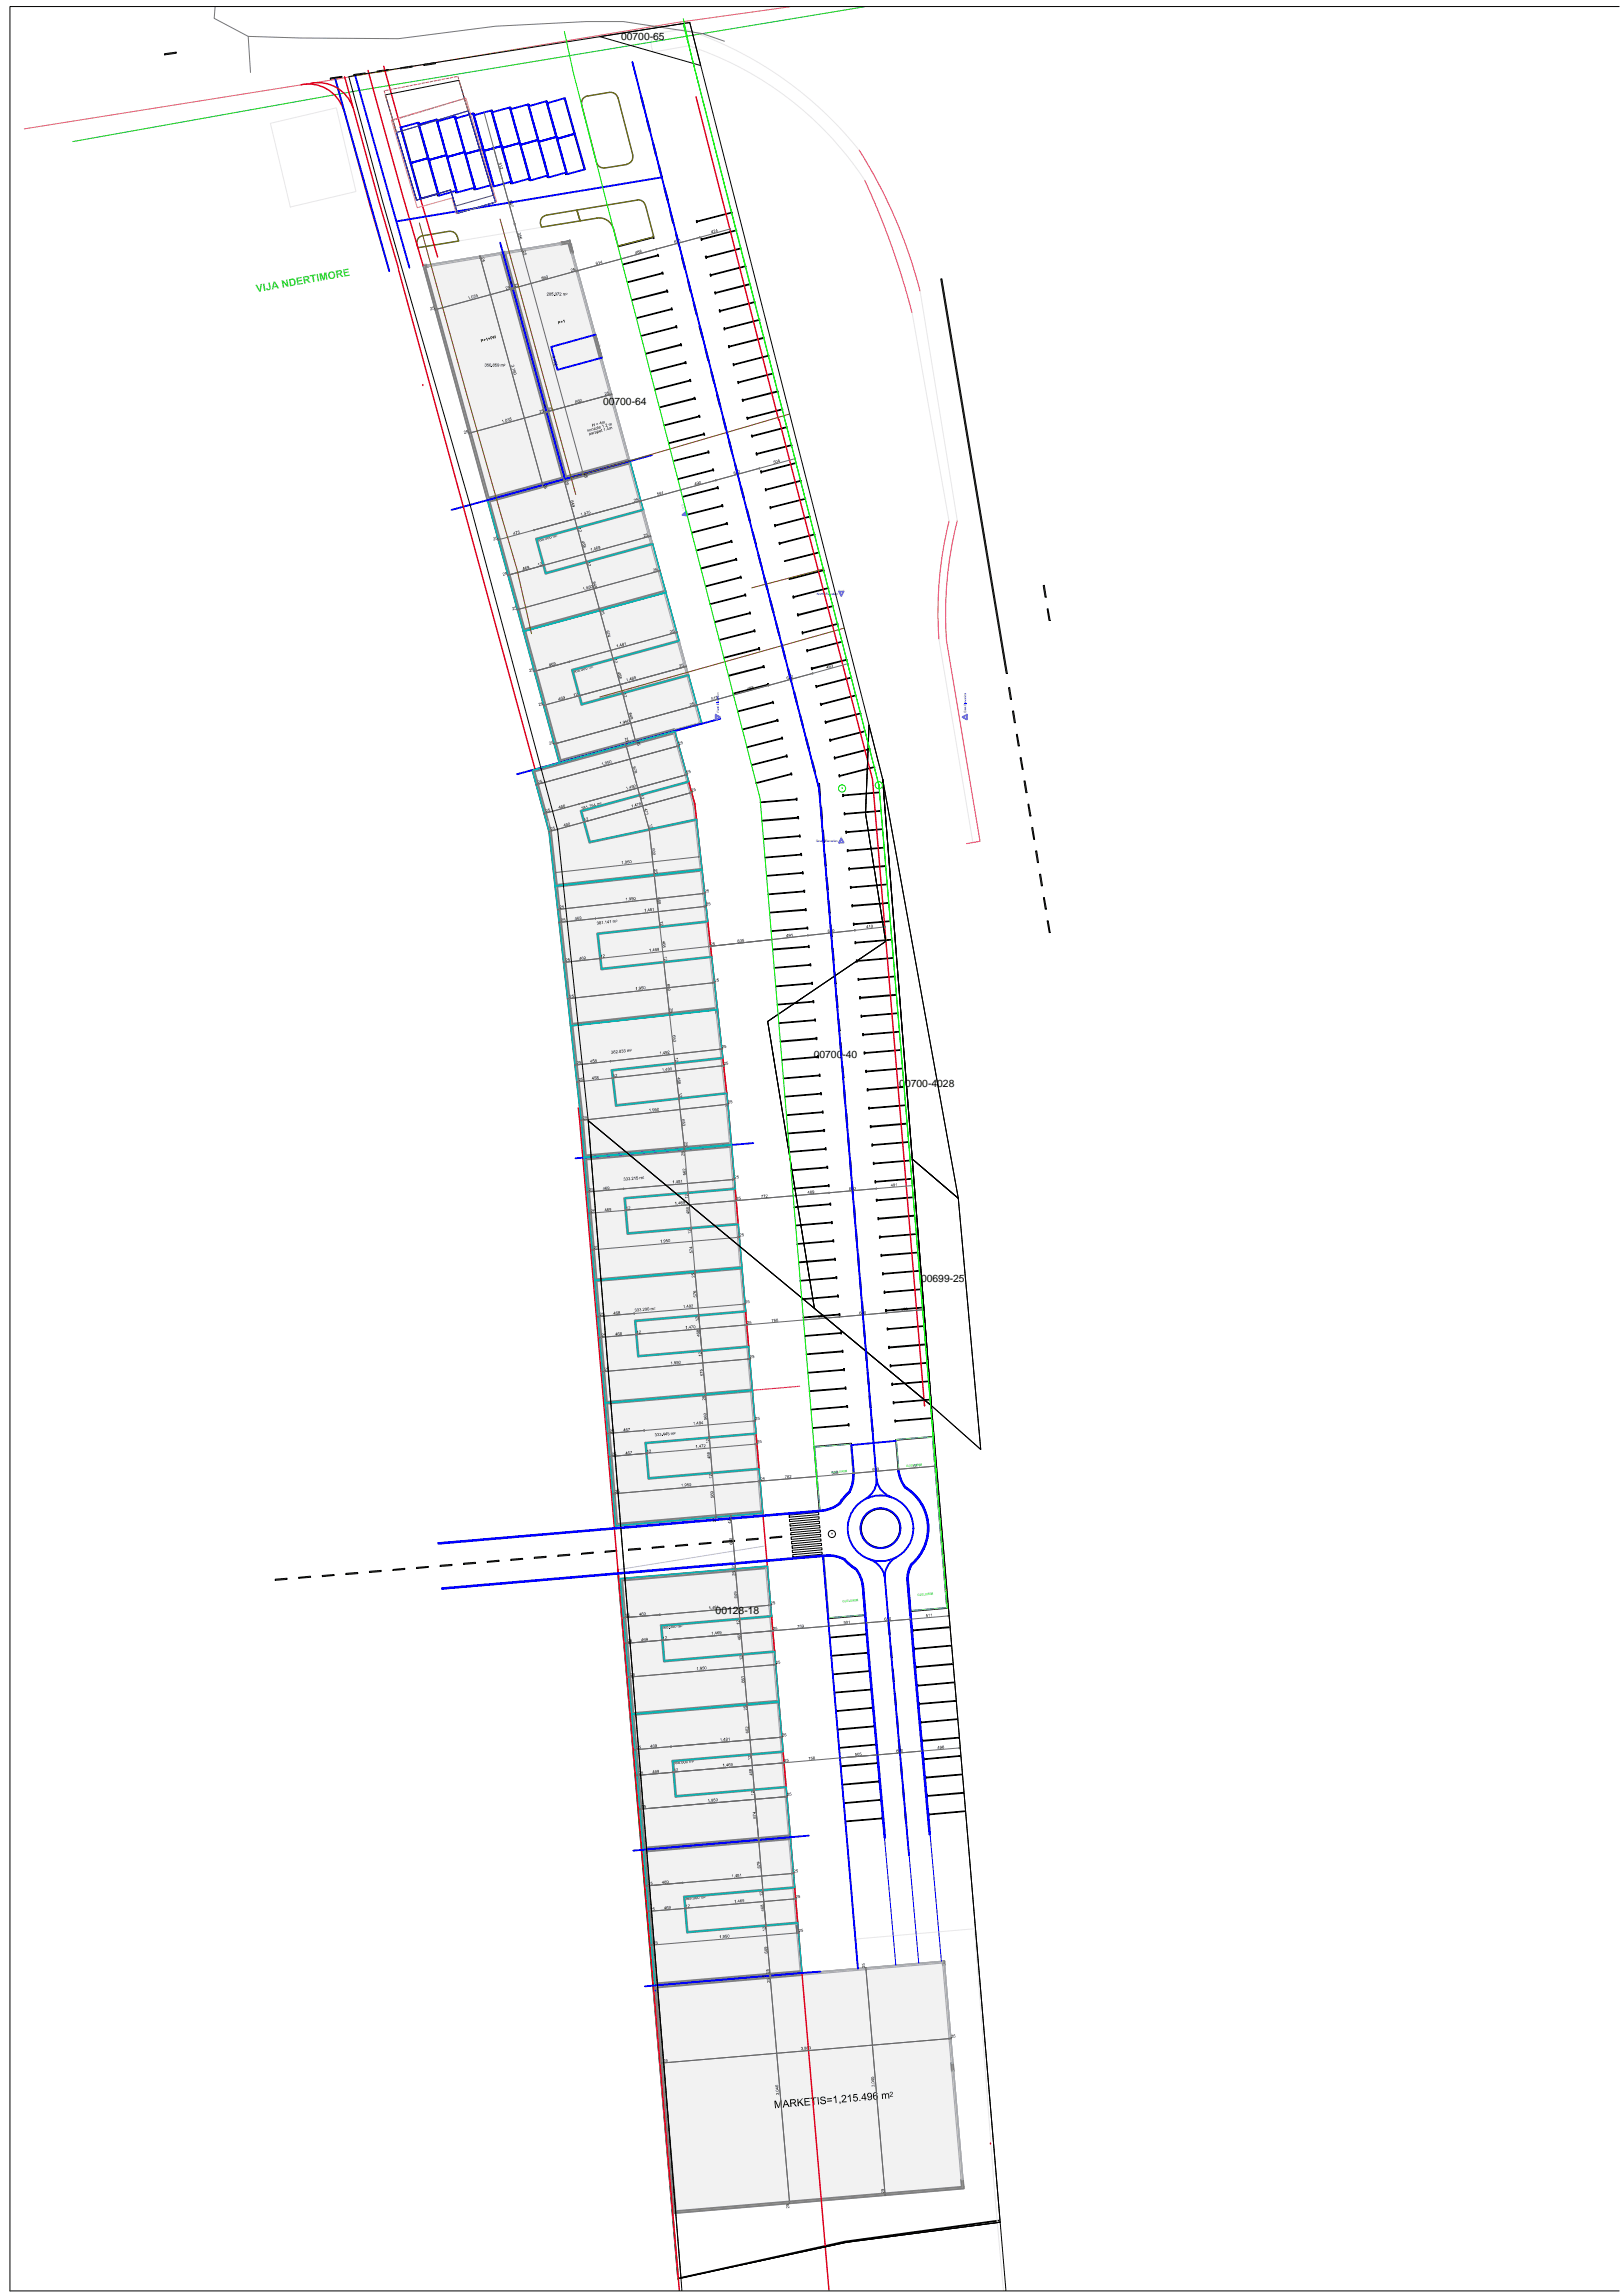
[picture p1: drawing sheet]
<svg xmlns="http://www.w3.org/2000/svg" width="297mm" height="420mm" viewBox="0 0 297 420" stroke-linecap="round" stroke-linejoin="round" font-family="sans-serif">
<defs><g id="words">
<g font-size="1.9">
<text x="113.7" y="7.3">00700-65</text>
<text x="110.4" y="74.1">00700-64</text>
<text x="148.9" y="193.8">00700-40</text>
<text x="164.6" y="199.1">00700-4028</text>
<text x="168.6" y="234.8">00699-25</text>
<text x="131" y="295.5">00128-18</text>
</g>
<g font-size=".6" fill="#00f">
<text x="149.5" y="108.9">North Elevation</text>
<text x="149.4" y="154.1">South Elevation</text>
</g>
</g></defs>
<path d="M113.1 287.4l11 129.9M182.8 406.5l-28.2 3.9-30.2 6.7" fill="none" stroke="#000" stroke-width=".34"/>
<path d="M139.9 283.1l-26.8 4.3" fill="none" stroke="#aaf" stroke-width=".18"/>
<!-- layer: New_2D Drafting - General_Pen_No__102 -->
<g fill="#f2f2f2" stroke="#f2f2f2" stroke-width=".18">
<path d="M77.4 48.6l14.6-2.4 .7 2.4z"/>
<path d="M77.4 48.6h15.3l10.6 39z"/>
<path d="M92.1 46.2l12.2-2 .5 2z"/>
<path d="M92.1 46.2h12.7l10.5 38.2z"/>
<path d="M95.8 115.6l26.1-7.1 1.9 7.1z"/>
<path d="M95.8 115.6h28l4.6 16.8z"/>
<path d="M89.2 91.6l26.1-7.1 2 7.1z"/>
<path d="M89.2 91.6h28.1l4.6 16.9z"/>
<path d="M97.4 141l26.1-7.1 2 7.1z"/>
<path d="M100.5 152.3h27.2l.8 6.9z"/>
<path d="M101.6 162.2l26.9-3 .3 3z"/>
<path d="M101.6 162.2h27.2l2.5 22.6z"/>
<path d="M104.4 187.8l26.9-3 .4 3z"/>
<path d="M106.4 205.3h27.1l.4 4.3z"/>
<path d="M106.9 211.9l27-2.3 .2 2.3z"/>
<path d="M106.9 211.9h27.2l1.7 20.2z"/>
<path d="M108.8 234.4l27-2.3 .2 2.3z"/>
<path d="M108.8 234.4h27.2l1.7 20.2z"/>
<path d="M110.7 256.9l27-2.3 .2 2.3z"/>
<path d="M110.7 256.9h27.2l1.7 20.1z"/>
<path d="M113.5 289l27-2.3 .1 2.3z"/>
<path d="M113.5 289h27.1l1.9 22.5z"/>
<path d="M115.6 313.8l26.9-2.3 .2 2.3z"/>
<path d="M115.6 313.8h27.1l2 22.5z"/>
<path d="M117.7 338.7l27-2.3 .2 2.3z"/>
<path d="M117.7 338.7h27.2l1.9 22.5z"/>
<path d="M119.8 363.5l53-4.5 .4 4.5z"/>
<path d="M119.8 363.5h53.4l3.2 37.2z"/>
<path d="M77.4 48.6l10.7 39h15.2zM88.1 87.6h15.2l-14.1 3.9z"/>
<path d="M92.1 46.2l10.4 38.2h12.8zM102.5 84.4h12.8l-11.9 3.2z"/>
<path d="M95.8 115.6l4.6 16.8h28zM100.4 132.4h28l-26 7.2z"/>
<path d="M89.2 91.6l4.7 16.9h28zM93.9 108.5h28l-26.1 7.1z"/>
<path d="M97.4 141l29.8 6.2-1.7-6.2zM97.4 141l29.8 6.2h-28.1z"/>
<path d="M99.1 147.2l28.6 5.1-.5-5.1zM99.1 147.2l28.6 5.1h-27.2z"/>
<path d="M100.5 152.3l.8 6.9h27.2zM101.3 159.2h27.2l-26.9 3z"/>
<path d="M101.6 162.2l2.5 22.6h27.2zM104.1 184.8h27.2l-26.9 3z"/>
<path d="M104.4 187.8l28.9 14.7-1.6-14.7zM104.4 187.8l28.9 14.7h-27.3z"/>
<path d="M106 202.5l27.5 2.8-.2-2.8zM106 202.5l27.5 2.8h-27.1z"/>
<path d="M106.4 205.3l.3 4.3h27.2zM106.7 209.6h27.2l-27 2.3z"/>
<path d="M106.9 211.9l1.7 20.2h27.2zM108.6 232.1h27.2l-27 2.3z"/>
<path d="M108.8 234.4l1.8 20.2h27.1zM110.6 254.6h27.1l-27 2.3z"/>
<path d="M110.7 256.9l1.8 20.1h27.1zM112.5 277h27.1l-27 2.3z"/>
<path d="M113.5 289l1.9 22.5h27.1zM115.4 311.5h27.1l-26.9 2.3z"/>
<path d="M115.6 313.8l1.9 22.5h27.2zM117.5 336.3h27.2l-27 2.3z"/>
<path d="M117.7 338.7l1.9 22.5h27.2zM119.6 361.2h27.2l-27 2.3z"/>
<path d="M119.8 363.5l3.2 37.2h53.4zM123 400.7h53.4l-53 4.5z"/>
</g>
<!-- layer: New_2D Drafting - General_Pen_No__2 -->
<g fill="none" stroke="#808080" stroke-width=".18">
<path d="M77.4 48.6l14.6-2.4 11.3 41.4-14.1 3.9zM92.1 46.2l12.2-2 11 40.2-11.9 3.2zM89.2 91.6l26.1-7.1 6.6 24-26.1 7.1zM95.8 115.6l26.1-7.1 6.5 23.9-26 7.2zM97.4 141l26.1-7.1 3.7 13.3 1.3 12-26.9 3-1.1-9.9zM101.6 162.2l26.9-3 2.8 25.6-26.9 3zM104.4 187.8l26.9-3 2 17.7 .6 7.1-27 2.3-.5-6.6zM106.9 211.9l27-2.3 1.9 22.5-27 2.3zM108.8 234.4l27-2.3 1.9 22.5-27 2.3zM110.7 256.9l27-2.3 1.9 22.4-27 2.3zM113.5 289l27-2.3 2 24.8-26.9 2.3zM115.6 313.8l26.9-2.3 2.2 24.8-27 2.3z"/>
<path d="M117.7 338.7l27-2.3 2.1 24.8-27 2.3zM119.8 363.5l53-4.5 3.6 41.7-53 4.5z"/>
</g>
<!-- layer: 2D Drafting - General_Pen_No__1 -->
<g fill="#000">
<path d="M100.1 53.7a.21 .21 0 0 1 .2-.1 .21 .21 0 0 1 .2 .2 .21 .21 0 0 1-.3 .1v.1l.2 .1h-.3l.3-.4-.1-.1-.1 .1zM101 53.6h.3l-.3 .2a.18 .18 0 0 1 .3 .1 .18 .18 0 0 1-.2 .2 .18 .18 0 0 1-.2-.2l.1 .2 .2-.2v-.1l-.3 .1zM101.4 54v.1zM102 53.6h.3l-.2 .5v-.2l.1-.2zM102.4 53.6a.21 .21 0 0 1 .4 .1 .21 .21 0 0 1-.3 .2l-.1 .1 .3 .1h-.3l.1-.2a.17 .17 0 0 0 .2-.1 .17 .17 0 0 0-.2-.2l-.1 .1zM103 53.7h.5v.4v-.3h-.2v.3v-.3h-.2l-.1 .3zM103.6 53.7h.2l-.1 .2 .1 .1h-.2l.2-.2zM88.7 66.6h.3l-.1 .2a.16 .16 0 0 1 0 .3 .16 .16 0 0 1-.2-.2l.3 .1-.2-.2 .1-.2-.2 .1zM89.2 66.6h.3h-.3v.2a.17 .17 0 0 1 .2 .1 .17 .17 0 0 1-.1 .2 .17 .17 0 0 1-.2-.2 .14 .14 0 0 0 .2 .1 .14 .14 0 0 0 0-.2h-.2zM90 67l.1 .1zM90.6 66.6h.3h-.2v.2a.18 .18 0 0 1 .2 .1 .18 .18 0 0 1-.1 .2 .18 .18 0 0 1-.2-.2 .15 .15 0 0 0 .2 .2 .15 .15 0 0 0 .1-.2 .15 .15 0 0 0-.2-.1h-.1zM91.7 66.7h.5v.4l-.1-.4-.2 .1v.3v-.4l-.2 .4z"/>
<path d="M92.2 66.6h.3v.2l-.2 .1 .2 .1h-.3l.2-.2v-.2zM98.3 98.7h.3v.2a.17 .17 0 0 1 0 .3 .17 .17 0 0 1-.3-.1l.3 .1v-.2l-.2-.1h.2l-.1-.2-.2 .2zM99.6 98.8l.1 .1zM101.1 98.1l.5-.1 .2 .3-.1 .1-.1-.3-.1-.1 .1 .4-.3-.3v.4zM101.7 97.8a.14 .14 0 0 1 .2 .1 .14 .14 0 0 1-.1 .2h.2l-.2 .1 .1-.3zM104.9 122.7h.3l-.1 .2a.15 .15 0 0 1 .2 .1 .15 .15 0 0 1-.1 .2 .15 .15 0 0 1-.2-.1l.2 .1v-.2h-.2l.1-.3-.2 .2zM106.2 122.8l.1 .1zM107.8 122.1l.4-.1 .1 .3-.2-.3v.4l-.3-.3v.3zM108.3 121.8h.2l-.1 .3h.2l-.3 .1 .2-.4zM106.5 147.7h.2v.2a.16 .16 0 0 1 .1 .3 .16 .16 0 0 1-.3-.1l.2 .1v-.2h-.1v-.2l-.2 .1zM106.8 147.6h.3l-.2 .1v.1a.18 .18 0 0 1 .3 .1 .18 .18 0 0 1-.1 .2 .18 .18 0 0 1-.3-.1 .16 .16 0 0 0 .3 .1 .16 .16 0 0 0-.1-.3l-.2 .1zM107.4 147.5l.1 .5-.1-.4-.1 .1-.1-.1z"/>
<path d="M107.7 147.8l.1 .1zM107.8 147.4l.3-.1v.5l-.1-.4zM108.2 147.2h.3l-.2 .1v.1a.18 .18 0 0 1 .3 0 .18 .18 0 0 1-.1 .3 .18 .18 0 0 1-.2-.1l.1 .1a.15 .15 0 0 0 .1-.2 .15 .15 0 0 0-.1-.1 .15 .15 0 0 0-.2 .1zM109.3 147.1l.5-.1 .1 .3-.3-.3v.4l-.2-.3-.1 .4zM109.8 146.9l.2-.1-.1 .4h.2h-.2l.1-.3zM109.2 168.8a.15 .15 0 0 1 .2-.1 .15 .15 0 0 1 .1 .2 .15 .15 0 0 1 .1 .2 .15 .15 0 0 1-.1 .1 .15 .15 0 0 1-.2-.1l.2 .1v-.2h-.2l.2-.2zM110.2 168.7l.1-.1 .1 .5-.2-.4-.1 .1zM110.5 169.1h.1zM110.7 168.7l.2-.2 .1 .6-.1-.4zM111.5 168.6l.3-.1v.5l-.1-.4zM112.1 168.5h.5l.1 .4-.2-.4v.4l-.1-.3h-.1l-.1 .3zM112.8 168.4l.2 .1-.2 .2h.2l-.2 .1 .1-.3h-.2z"/>
<path d="M111.8 192.4h.3v.2a.18 .18 0 0 1 0 .3 .18 .18 0 0 1-.3-.1h.3l-.1-.2 .1-.1zM112.7 192.3a.18 .18 0 0 1 .3 .1 .18 .18 0 0 1-.1 .2l-.1 .2h.3h-.4v-.1a.2 .2 0 0 0 .2-.2 .2 .2 0 0 0-.1-.2l-.1 .2zM113.7 192.2h.3v.2a.16 .16 0 0 1 .1 .1 .16 .16 0 0 1-.1 .2 .16 .16 0 0 1-.2-.2l.2 .1v-.1h-.1l.1-.3zM114.2 192.1l.3 .1h-.3v.1a.18 .18 0 0 1 .3 .1 .18 .18 0 0 1-.1 .2 .18 .18 0 0 1-.2-.1 .14 .14 0 0 0 .1 .1 .14 .14 0 0 0 .1-.1 .14 .14 0 0 0-.1-.2l-.1 .1zM114.8 192.2h.5l.1 .3-.2-.3h-.1v.3l-.1-.3h-.1l-.1 .4zM115.4 192.1a.16 .16 0 0 1 .2 .1 .16 .16 0 0 1-.2 .2l.2-.1-.2 .1 .1-.2v-.1zM114.1 215.7a.15 .15 0 0 1 .2-.1 .15 .15 0 0 1 .1 .2 .17 .17 0 0 1 0 .3 .17 .17 0 0 1-.3-.1h.3l-.1-.1 .1-.2zM114.6 215.6a.18 .18 0 0 1 .2 0 .18 .18 0 0 1 .1 .2v.2a.17 .17 0 0 1-.2 .1 .17 .17 0 0 1-.1-.1h.3l-.2-.2 .1-.2zM115 215.6l.2-.1v.2a.17 .17 0 0 1 .1 .2 .17 .17 0 0 1-.2 .2 .17 .17 0 0 1-.1-.2l.2 .1-.1-.2 .1-.2-.3 .1zM115.4 216h.1zM115.6 215.5a.22 .22 0 0 1 .3 .1 .22 .22 0 0 1-.2 .3l.3 .1h-.4l.3-.3-.1-.2-.2 .1zM116.1 215.5l.1-.1 .1 .6-.1-.5-.2 .2z"/>
<path d="M116.5 215.4h.3l-.3 .1v.1a.2 .2 0 0 1 .3 .1 .2 .2 0 0 1-.1 .3 .2 .2 0 0 1-.3-.2h.3l-.1-.2-.2 .1zM117.1 215.5l.4-.1 .1 .4-.1-.3h-.1l-.1 .4v-.3l-.1-.1-.1 .4zM117.6 215.4h.3l-.2 .3h.2h-.3l.2-.2v-.1zM116.6 239.6l.2-.1v.2a.17 .17 0 0 1 .1 .3 .17 .17 0 0 1-.3 0h.3l-.2-.2 .1-.2zM117 239.6l.2-.1 .1 .2a.18 .18 0 0 1 0 .3 .18 .18 0 0 1-.3-.1h.3l-.2-.1 .2-.2zM117.6 239.5h.1a.16 .16 0 0 1 .2 0 .16 .16 0 0 1 0 .2l-.2 .2 .3 .1h-.4l.3-.3v-.2l-.3 .1zM119.1 239.5h.5l.1 .3-.2-.3-.1 .3-.1-.3h-.1l-.1 .4zM119.7 239.4h.2l-.1 .2 .1 .1h-.2l.2-.3zM116.2 239.7l.2-.1v.2a.15 .15 0 0 1 .2 .1 .15 .15 0 0 1-.2 .2 .15 .15 0 0 1-.2-.1l.1 .1 .2-.1-.2-.1 .1-.2zM117.5 240l.1-.1zM119.8 262.5l.3-.1v.3a.17 .17 0 0 1 0 .2 .17 .17 0 0 1-.3-.1l.3 .1-.1-.2 .1-.2zM120.3 262.4h.2v.2a.18 .18 0 0 1 .1 .3 .18 .18 0 0 1-.3-.1h.3l-.2-.1 .1-.2z"/>
<path d="M120.7 262.4h.2v.2a.17 .17 0 0 1 .1 .3 .18 .18 0 0 1-.3-.2l.3 .1-.2-.2 .1-.2zM121.2 262.8v.1zM122.2 262.2h.3l-.2 .1-.1 .1a.18 .18 0 0 1 .3 .1 .18 .18 0 0 1-.1 .2 .18 .18 0 0 1-.2-.1 .15 .15 0 0 0 .1 .1 .15 .15 0 0 0 .2-.1 .15 .15 0 0 0-.2-.2l-.1 .1zM122.8 262.3h.5l.1 .4h-.1v-.3h-.2v.3l-.1-.3h-.1l-.1 .3zM123.4 262.2h.2l-.2 .3h.2l-.2 .1 .2-.3h-.2zM121.1 297.7h.3v.2a.17 .17 0 0 1 0 .3 .17 .17 0 0 1-.3-.1h.3l-.2-.1 .2-.3-.3 .1zM122.4 298l.1 .1zM124 297.6l.5-.1 .1 .4-.2-.3v.4l-.1-.4-.2 .1v.3zM124.6 297.5a.14 .14 0 0 1 .2-.1 .14 .14 0 0 1 .1 .2 .14 .14 0 0 1-.2 .1l.2 .1h-.3l.2-.4zM123.2 322.5h.3v.2a.17 .17 0 0 1 0 .3 .18 .18 0 0 1-.3-.2h.3l-.1-.1v-.2zM124.5 322.8l.1 .1zM126.2 322.4l.5-.1v.4l-.1-.3-.2 .1 .1 .2-.2-.3-.1 .4z"/>
<path d="M126.7 322.3h.3l-.2 .3h.2h-.3l.2-.2v-.1zM125.3 347.4l.3-.1v.2a.16 .16 0 0 1 0 .3 .16 .16 0 0 1-.2-.1l.2 .1v-.1l-.1-.1 .1-.2-.2 .1zM128.3 347.2h.5v.4l-.1-.4h-.1v.4h-.1v-.3h-.1l-.1 .3zM128.9 347.1a.14 .14 0 0 1 .2 .1 .14 .14 0 0 1-.2 .2h.2h-.2l.1-.2v-.1zM141.7 384.6h.3l.5 1.1 .3-1.2h.2l.1 1.3-.1 .1-.1-1.2-.3 1.2h-.2l-.5-1.1 .1 1.2h-.1zM145.9 384.3l.2-.1v.7l.7-.7 .2-.1-.5 .6 .7 .8h-.3l-.6-.6-.1 .2v.5h-.2zM147.2 384.1h1v.1l-.8 .1v.4h.8v.1l-.8 .1v.4l.9-.1v.2l-1 .1zM148.3 384.1l1.1-.1v.1h-.4l.1 1.2-.2 .1-.1-1.2h-.5zM149.6 383.9h.2l.1 1.4h-.2zM150.2 384l.4-.1a.38 .38 0 0 1 .5 .3h-.2l-.2-.2a.25 .25 0 0 0-.3 0 .25 .25 0 0 0-.1 .3 .25 .25 0 0 0 .4 .1l.2 .1a.37 .37 0 0 1 .3 .4 .37 .37 0 0 1-.5 .3h-.4l-.2-.4h.2l.2 .3a.28 .28 0 0 0 .4-.1 .28 .28 0 0 0-.1-.4l-.5-.1-.2-.2zM152.5 384l.5-.4 .1 1.4h-.1l-.1-1-.3 .2zM153.6 384.8l.2-.1v.5h-.2z"/>
<path d="M154.1 383.6l.4-.1 .3 .2v.5l-.5 .5h.6v.2h-.8l.4-.7a.27 .27 0 0 0 .2-.3 .27 .27 0 0 0-.3-.2 .27 .27 0 0 0-.2 .3l-.2-.1zM155.2 383.8l.4-.4 .1 1.4h-.1l-.1-1.1-.3 .3zM156.2 383.4l.7-.1v.2l-.6 .1v.3l.2-.1 .3 .1 .2 .2v.4l-.5 .2-.4-.3h.2l.2 .2a.3 .3 0 0 0 .4-.3 .3 .3 0 0 0-.4-.3l-.4 .1zM157.3 384.4h.2v.2l-.2 .1zM161.4 383.3l.1 .1 .2-.1 .4 .1a.34 .34 0 0 1 .4-.2 .34 .34 0 0 1 .2 .3l.1 .7h-.2v-.6a.23 .23 0 0 0-.3-.3 .23 .23 0 0 0-.2 .4l.1 .5h-.2v-.6a.2 .2 0 0 0-.2-.2 .2 .2 0 0 0-.2 .2v.7h-.1zM162.9 383h.1a.29 .29 0 0 1 .4 .2 .29 .29 0 0 1-.2 .4l-.2 .2h.4l-.5 .1 .2-.4a.2 .2 0 0 0 .2-.3 .2 .2 0 0 0-.4 0h-.1z"/>
<path d="M100.5 53.7a.15 .15 0 0 1 .2-.1 .15 .15 0 0 1 .1 .2 .17 .17 0 0 1-.1 .3 .17 .17 0 0 1-.2-.1 .17 .17 0 0 1 .1-.2zM100.6 53.7a.08 .08 0 0 0 .1 0 .08 .08 0 0 0-.1 0zM100.5 54a.15 .15 0 0 0 .3 0 .15 .15 0 0 0-.3 0z"/>
<path d="M101.6 53.7a.22 .22 0 0 1 .3 .1 .22 .22 0 0 1-.3 .2zM101.7 53.6l-.1 .3a.14 .14 0 0 0 0 .2 .14 .14 0 0 0 .2-.1 .14 .14 0 0 0 0-.2z"/>
<path d="M89.6 66.6a.26 .26 0 0 1 .3 .1 .26 .26 0 0 1-.1 .4 .26 .26 0 0 1-.3-.2 .26 .26 0 0 1 .1-.3zM89.7 66.6a.19 .19 0 0 0-.1 .3 .19 .19 0 0 0 .2 0v-.2z"/>
<path d="M90.2 66.6h.3l-.1 .2a.18 .18 0 0 1 .1 .2 .18 .18 0 0 1-.3 0 .18 .18 0 0 1 .1-.2zM90.3 66.7a.09 .09 0 0 0 .1 0 .09 .09 0 0 0-.1 0zM90.3 67a.1 .1 0 0 0 .2 0 .1 .1 0 0 0-.2 0z"/>
<path d="M91 66.6a.22 .22 0 0 1 .3 .1 .22 .22 0 0 1 0 .3 .22 .22 0 0 1-.3 0h.3v-.1h-.2zM91.1 66.7a.1 .1 0 0 0 .2 0 .1 .1 0 0 0-.2 0z"/>
<path d="M98.8 98.6h.2h-.2v.3a.17 .17 0 0 1 .2-.1 .17 .17 0 0 1 0 .2 .17 .17 0 0 1-.2-.1zM98.8 98.9a.12 .12 0 0 0 .2 0 .12 .12 0 0 0-.2 0z"/>
<path d="M99.1 98.5a.15 .15 0 0 1 .2 0 .15 .15 0 0 1 .1 .2 .17 .17 0 0 1 0 .3 .17 .17 0 0 1-.2 0 .17 .17 0 0 1 0-.3zM99.2 98.6a.07 .07 0 0 0 .1 0 .07 .07 0 0 0-.1 0zM99.2 98.8a.15 .15 0 0 0 .3 0 .15 .15 0 0 0-.3 0z"/>
<path d="M99.7 98.4a.28 .28 0 0 1 .4 0 .28 .28 0 0 1 0 .4 .28 .28 0 0 1-.4-.1 .28 .28 0 0 1 0-.3zM99.8 98.4a.18 .18 0 0 0 0 .2 .18 .18 0 0 0 .2 .1v-.3z"/>
<path d="M100.1 98.3a.26 .26 0 0 1 .4 .1 .26 .26 0 0 1-.2 .3zM100.2 98.2a.2 .2 0 0 0 0 .3 .2 .2 0 0 0 .3 .1l-.1-.3z"/>
<path d="M100.5 98.1h.3v.1a.23 .23 0 0 1 .1 .3 .23 .23 0 0 1-.3 .1 .23 .23 0 0 1-.1-.3zM100.7 98.1l-.1 .2 .2 .3v-.3z"/>
<path d="M105.3 122.7l.3-.1h-.2v.3a.17 .17 0 0 1 .2 0 .17 .17 0 0 1-.1 .3 .17 .17 0 0 1-.2-.2zM105.4 122.9a.1 .1 0 0 0 .2 0 .1 .1 0 0 0-.2 0z"/>
<path d="M105.7 122.5l.2-.1 .1 .3a.18 .18 0 0 1 .1 .2 .18 .18 0 0 1-.3 .1 .18 .18 0 0 1 0-.3zM105.7 122.6a.1 .1 0 0 0 .2 0 .1 .1 0 0 0-.2 0zM105.8 122.8a.13 .13 0 0 0 .2 0 .13 .13 0 0 0-.2 0z"/>
<path d="M106.3 122.4l.2-.1 .1 .1a.21 .21 0 0 1 .1 .3 .21 .21 0 0 1-.4 0zM106.4 122.3v.2a.14 .14 0 0 0 0 .2 .14 .14 0 0 0 .1 0 .14 .14 0 0 0 .1-.2z"/>
<path d="M106.7 122.2h.1a.22 .22 0 0 1 .3 .1 .22 .22 0 0 1 0 .2 .17 .17 0 0 1-.2 .2 .17 .17 0 0 1-.2-.2zM106.8 122.2v.1a.17 .17 0 0 0 0 .2 .17 .17 0 0 0 .2 0l-.1-.3z"/>
<path d="M107.1 122.1a.26 .26 0 0 1 .3 .2 .26 .26 0 0 1-.1 .3zM107.2 122.1a.2 .2 0 0 0 0 .3 .2 .2 0 0 0 .2 0z"/>
<path d="M108.8 147.1l.2 .5-.1-.1h-.2zM108.8 147.2l-.1 .3 .2-.1z"/>
<path d="M109.7 168.7h.2v.2a.18 .18 0 0 1 .1 .3 .18 .18 0 0 1-.3 0 .18 .18 0 0 1 0-.3zM109.8 168.7l-.1 .1 .2 .1v-.1zM109.7 169a.15 .15 0 0 0 .3 0 .15 .15 0 0 0-.3 0z"/>
<path d="M111.3 168.5l.2 .3-.2 .3v-.2h-.2zM111.3 168.6l-.1 .3 .1-.1z"/>
<path d="M112.3 192.3l.3 .1h-.2l-.1 .2a.17 .17 0 0 1 .3 0 .17 .17 0 0 1-.1 .3 .17 .17 0 0 1-.2-.2zM112.4 192.7a.12 .12 0 0 0 .2 0 .12 .12 0 0 0-.2 0z"/>
<path d="M113.3 192.2h.3l-.1 .2a.17 .17 0 0 1 .2 .2 .17 .17 0 0 1-.3 .1 .17 .17 0 0 1 0-.2zM113.4 192.3a.1 .1 0 0 0 .2 0 .1 .1 0 0 0-.2 0zM113.4 192.6a.12 .12 0 0 0 .2 0 .12 .12 0 0 0-.2 0z"/>
<path d="M118.1 239.5a.26 .26 0 0 1 .3 0 .26 .26 0 0 1 0 .4l-.1 .1a.34 .34 0 0 1-.2-.5zM118.2 239.5a.17 .17 0 0 0-.2 .2 .17 .17 0 0 0 .3 .1z"/>
<path d="M118.5 239.4a.26 .26 0 0 1 .3 .1 .26 .26 0 0 1 0 .3v.1a.29 .29 0 0 1-.3-.1 .29 .29 0 0 1 0-.4zM118.6 239.5a.19 .19 0 0 0-.1 .2 .19 .19 0 0 0 .2 .1v-.3z"/>
<path d="M121.5 262.3l.1 .5-.3-.1zM121.5 262.4l-.1 .3h.1z"/>
<path d="M121.9 262.2l.1 .6v-.1h-.3zM121.9 262.4l-.1 .2h.2z"/>
<path d="M121.5 297.7l.3-.1 .1 .1h-.2l-.1 .2a.17 .17 0 0 1 .3 0 .18 .18 0 0 1-.2 .3 .17 .17 0 0 1-.2-.2zM121.6 298a.1 .1 0 0 0 .2 0 .1 .1 0 0 0-.2 0z"/>
<path d="M122 297.7l.2-.1v.2a.17 .17 0 0 1 .1 .2 .17 .17 0 0 1-.2 .1 .17 .17 0 0 1-.1-.3zM122 297.7l.1 .1 .1-.1zM122 298a.13 .13 0 0 0 .2 0 .13 .13 0 0 0-.2 0z"/>
<path d="M122.6 297.6a.24 .24 0 0 1 .3 .2 .24 .24 0 0 1-.3 .2zM122.7 297.6h-.1a.2 .2 0 0 0 0 .3 .2 .2 0 0 0 .3 .1v-.3z"/>
<path d="M123 297.5a.25 .25 0 0 1 .4 .2 .25 .25 0 0 1-.3 .3zM123.1 297.6a.22 .22 0 0 0-.1 .3 .22 .22 0 0 0 .3 .1l-.1-.4z"/>
<path d="M123.4 297.5h.1a.26 .26 0 0 1 .3 .1 .26 .26 0 0 1-.1 .3 .23 .23 0 0 1-.3 0 .23 .23 0 0 1 0-.3zM123.5 297.5a.22 .22 0 0 0-.1 .3 .22 .22 0 0 0 .3 .1v-.4z"/>
<path d="M123.7 322.5h.3h-.3v.2a.19 .19 0 0 1 .3 .1 .19 .19 0 0 1-.2 .2 .19 .19 0 0 1-.1-.3zM123.7 322.8a.15 .15 0 0 0 .3 0 .15 .15 0 0 0-.3 0z"/>
<path d="M124.1 322.4h.3l-.1 .2a.16 .16 0 0 1 .1 .3 .16 .16 0 0 1-.3 0 .16 .16 0 0 1 .1-.3zM124.1 322.5a.1 .1 0 0 0 .2 0 .1 .1 0 0 0-.2 0zM124.1 322.8a.11 .11 0 0 0 .2 0 .11 .11 0 0 0-.2 0z"/>
<path d="M124.7 322.4a.26 .26 0 0 1 .3 .1 .26 .26 0 0 1-.1 .3 .25 .25 0 0 1-.2-.1 .25 .25 0 0 1 0-.3zM124.8 322.4a.17 .17 0 0 0-.1 .3 .17 .17 0 0 0 .3 0l-.1-.3z"/>
<path d="M125.1 322.3h.1a.25 .25 0 0 1 .3 .2 .25 .25 0 0 1-.2 .3 .28 .28 0 0 1-.2-.2 .28 .28 0 0 1 0-.3zM125.2 322.3v.1a.17 .17 0 0 0-.1 .2 .17 .17 0 0 0 .3 .1l-.1-.3z"/>
<path d="M125.5 322.3a.25 .25 0 0 1 .4 .1 .25 .25 0 0 1-.1 .4l-.2-.1zM125.6 322.3v.2a.15 .15 0 0 0 0 .2 .15 .15 0 0 0 .2 0 .15 .15 0 0 0 0-.2z"/>
<path d="M125.8 347.4l.3-.1h-.2l-.1 .2a.19 .19 0 0 1 .3 .1 .19 .19 0 0 1-.2 .3 .19 .19 0 0 1-.1-.3zM125.8 347.6a.15 .15 0 0 0 .3 0 .15 .15 0 0 0-.3 0z"/>
<path d="M126.2 347.3h.3l-.1 .2a.16 .16 0 0 1 .1 .2 .16 .16 0 0 1-.3 0 .16 .16 0 0 1 .1-.2zM126.2 347.4a.1 .1 0 0 0 .2 0 .1 .1 0 0 0-.2 0zM126.2 347.6a.15 .15 0 0 0 .3 0 .15 .15 0 0 0-.3 0z"/>
<path d="M126.8 347.2a.24 .24 0 0 1 .4 .2 .25 .25 0 0 1-.4 .3zM126.9 347.3a.17 .17 0 0 0-.1 .3 .17 .17 0 0 0 .3 0v-.3z"/>
<path d="M127.3 347.2l.2-.1 .1 .2a.23 .23 0 0 1-.1 .3 .23 .23 0 0 1-.3 0 .23 .23 0 0 1 0-.3zM127.3 347.2v.1a.17 .17 0 0 0 0 .2 .17 .17 0 0 0 .2 0v-.3z"/>
<path d="M127.7 347.1a.26 .26 0 0 1 .3 .3 .26 .26 0 0 1-.3 .3zM127.7 347.2v.1a.16 .16 0 0 0 0 .2 .16 .16 0 0 0 .2 0v-.3z"/>
<path d="M143.7 384.4h.1l.7 1.3-.2 .1-.2-.4h-.5l-.1 .4h-.2zM143.8 384.6l-.2 .6h.5z"/>
<path d="M144.6 384.4l.6-.1a.37 .37 0 0 1 .5 .3 .37 .37 0 0 1-.4 .4l.6 .6h-.3l-.4-.5h-.2h-.2l.1 .6h-.2zM144.7 384.5l.1 .5 .4-.1a.22 .22 0 0 0 .3-.2 .22 .22 0 0 0-.3-.2z"/>
<path d="M151.3 384.2l.9-.1v.2l-.9 .1zM151.4 384.6l.9-.1v.2l-.9 .1z"/>
<path d="M158.2 383.2h.1l.1 .9h.2l-.3 .5-.1-.4-.6 .1zM158.2 383.5l-.4 .6h.4z"/>
<path d="M158.8 383.3l.5-.2 .3 .3v.8l-.3 .3a.32 .32 0 0 1-.5-.3l.2 .1a.36 .36 0 0 0 .4-.1 .36 .36 0 0 0 .1-.4l-.2 .2h-.4l-.2-.3zM158.8 383.6a.3 .3 0 0 0 .6 0 .3 .3 0 0 0-.6 0z"/>
<path d="M159.9 383.2l.1-.1a.37 .37 0 0 1 .6 .2l-.2 .1a.31 .31 0 0 0-.4-.1 .31 .31 0 0 0-.1 .4l.2-.2h.3l.3 .3v.3a.43 .43 0 0 1-.5 .3 .43 .43 0 0 1-.4-.5v-.5zM160 384a.3 .3 0 0 0 .6 0 .3 .3 0 0 0-.6 0z"/>
</g>
<!-- layer: New_Structural - Bearing_Pen_No__1 -->
<g fill="none" stroke="#000" stroke-width=".18">
<path d="M30.1 9.8l2.2-.3v.3l-2.2 .2zM60.5 14.3l2.1-.3v.2l-2.1 .3zM64.7 13.6l2.1-.3 .1 .3-2.2 .3zM69 13l2.1-.3 .1 .2-2.2 .3zM73.3 12.4l2.1-.3v.2l-2.1 .3zM77.6 11.8l2.1-.4v.3l-2.1 .3zM93.1 19.7l.4-.1v.1l-.4 .2zM93.3 19.8h.1l1.8 6.4h-.2zM96.4 19.1h.4l.1 .1-.4 .1zM96.6 19.3l.1-.1 1.8 6.4h-.1zM99.8 18.6l.4-.1v.1l-.4 .1zM99.9 18.7h.2l1.8 6.3-.2 .1z"/>
<path d="M103.1 18h.3v.1l-.2 .1zM103.3 18.1h.1l1.8 6.4h-.1zM117.3 17.8h.2l.5 2-.2 .1zM73.3 23.5l.2-.1 1.8 6.4-.2 .1zM73.3 23.3h.3v.1l-.3 .1zM75.1 29.8l3.1-.9 .1 .2-3.2 .8zM75.1 29.9l.2-.1 1.7 6.4-.1 .1zM76.3 22.5l.4-.1v.1l-.4 .1zM76.5 22.6h.1l1.8 6.3-.2 .1zM76.9 36.3l.3-.1v.1l-.2 .1zM78.2 29l.2-.1 1.9 6.8h-.2zM78.4 29.2l3.2-.8v.1l-3.1 .9z"/>
<path d="M79.7 21.9h.4v.1l-.4 .1zM79.8 22h.2l1.7 6.4h-.1zM80 35.7h.4v.1l-.3 .1zM81.6 28.4h.1l1.9 6.7-.1 .1zM81.8 28.7l3.2-.9v.1l-3.1 .9zM83 21.4l.4-.1v.1l-.3 .1zM83.2 21.5l.1-.1 1.8 6.4-.1 .1zM83.4 35.2l.3-.1 .1 .1-.4 .1zM85 27.9l.1-.1 1.9 6.8h-.2zM85.2 28.1l3.1-.9v.2l-3.1 .9zM86.4 20.8l.3-.1 .1 .1-.4 .2zM86.5 20.9h.2l1.7 6.4h-.1z"/>
<path d="M86.7 34.6l.4-.1v.1l-.4 .2zM88.3 27.3h.1l1.9 6.7-.1 .1zM88.5 27.6l3.2-.9v.1l-3.1 .9zM89.7 20.3l.4-.1v.1l-.4 .1zM89.9 20.4l.1-.1 1.8 6.4-.1 .1zM90.1 34.1l.4-.1v.1l-.4 .1zM91.7 26.8l.1-.1 1.9 6.8h-.1zM91.9 27l3.1-.9v.2l-3.1 .8zM93.4 33.5l.4-.1 .1 .1-.4 .2zM95 26.2h.2l1.8 6.7h-.1zM95.3 26.4l3-.8 .1 .1-3.1 .9zM96.8 32.9h.4v.1l-.4 .1z"/>
<path d="M98.4 25.6h.1l1.9 6.8h-.2zM98.6 25.9l3.1-.9 .1 .2-3.2 .8zM100.1 32.4l.4-.1v.1l-.3 .1zM101.7 25.1l.2-.1 1.9 6.8h-.2zM101.9 25.3l3.2-.9v.2l-3.1 .9zM103.5 31.8h.4v.1l-.4 .1zM105.1 24.5h.1l1.8 6.4h-.1zM106.8 31l.2-.1 .1 .1-.3 .1zM118.3 22l.2-.1 .6 2.1-.2 .1zM119.4 26.2l.2-.1 .5 2.1-.2 .1zM120.5 30.4l.2-.1 .5 2.1-.2 .1zM121.5 34.6l.3-.1 .5 2.1-.2 .1z"/>
<path d="M122.6 38.7h.2l.5 2.1-.2 .1zM113.1 45.1l6.4-1.7v.1l-6.3 1.7zM114 48.4l6.4-1.7v.1l-6.4 1.7zM114.8 51.6l6.4-1.6v.1l-6.3 1.6zM115.7 54.9l6.3-1.7 .1 .2-6.4 1.6zM116.5 58.2l6.4-1.7v.2l-6.4 1.6zM119.5 43.3h.1l.1 .4h-.1zM120.3 46.6l.1-.1 .2 .4-.2 .1zM121.2 49.8h.1l.1 .4h-.1zM122 53.1h.1l.2 .4h-.2zM122.9 56.4h.1l.1 .3-.2 .1zM123.7 42.9h.2l.5 2.1-.2 .1z"/>
<path d="M123.7 59.7l.1-.1 .1 .4h-.1zM124.7 47.1h.2l.6 2.1h-.2zM125.8 51.3h.2l.5 2.1h-.2zM126.9 55.5h.2l.5 2.1h-.2zM127.4 40.4h.2v.3l-.1 .1zM127.6 40.5l6.4-1.7v.2l-6.4 1.6zM127.9 59.7h.2l.6 2.1h-.2zM128.3 43.7l.1-.1 .1 .4h-.1zM128.4 43.7l6.4-1.6v.1l-6.4 1.7zM129.1 46.9h.1l.1 .4h-.1zM129.2 47l6.4-1.6 .1 .1-6.4 1.7zM129.9 50.2h.1l.2 .4h-.2z"/>
<path d="M130.1 50.3l6.4-1.6v.1l-6.4 1.6zM130.8 53.5l.1-.1 .1 .4-.1 .1zM130.9 53.6l6.4-1.7 .1 .2-6.4 1.6zM131.6 56.7h.1l.2 .4-.2 .1zM131.8 56.9l6.4-1.7v.1l-6.4 1.7zM172.2 51.1l.2-.1 12 72.3h-.2zM117.3 61.4l6.4-1.6v.1l-6.4 1.7zM118.2 64.7l6.3-1.7 .1 .2-6.4 1.6zM119 68l6.4-1.6v.1l-6.4 1.6zM119.8 71.3l6.4-1.7 .1 .1-6.4 1.7zM120.7 74.5l6.4-1.6v.1l-6.4 1.6zM121.5 77.8l6.4-1.6 .1 .1-6.4 1.6z"/>
<path d="M124.5 62.9h.2l.1 .4h-.2zM125.4 66.2h.1l.1 .4h-.1zM126.2 69.5l.2-.1v.5h-.1zM127 72.7h.2l.1 .4-.1 .1zM127.9 76h.1l.1 .4h-.1zM128.7 79.3h.2l.1 .4h-.2zM129 63.9h.2l.6 2.1h-.3zM130.1 68.1l.2-.1 .5 2.2h-.2zM131.1 72.3l.3-.1 .5 2.2h-.2zM132.2 76.5l.2-.1 .6 2.1-.2 .1zM132.5 60h.1l.1 .4h-.2zM132.6 60.1l6.4-1.6 .1 .1-6.4 1.7z"/>
<path d="M133.3 63.3h.1l.1 .3-.1 .1zM133.5 63.4l6.4-1.7v.2l-6.4 1.6zM134.2 66.6h.1l.1 .3-.2 .1zM134.3 66.7l6.4-1.7v.2l-6.4 1.6zM135 69.9l.1-.1 .1 .4h-.1zM135.1 69.9l6.4-1.6 .1 .1-6.4 1.7zM135.8 73.1h.2l.1 .4h-.2zM136 73.2l6.4-1.6v.1l-6.4 1.6zM136.7 76.4h.1l.1 .4h-.1zM136.8 76.5l6.4-1.6 .1 .1-6.4 1.6zM137.5 79.7l.1-.1 .2 .4-.2 .1zM137.7 79.8l6.4-1.7v.1l-6.4 1.7z"/>
<path d="M122.4 81.1l6.4-1.7v.2l-6.4 1.6zM123.2 84.3l6.4-1.6 .1 .2-6.5 1.6zM124.1 87.6l6.4-1.6v.1l-6.4 1.7zM124.9 90.9l6.4-1.6v.1l-6.4 1.6zM125.7 94.2l6.4-1.6 .1 .1-6.4 1.6zM126.6 97.5l6.4-1.7v.1l-6.4 1.7zM129.6 82.6h.1l.1 .3-.1 .1zM130.4 85.9l.2-.1v.4h-.1zM131.3 89.1h.1l.1 .4h-.1zM132.1 92.4h.1l.1 .4h-.1zM132.9 95.7l.2-.1 .1 .4-.1 .1zM133.3 80.7l.2-.1 .5 2.1-.1 .1z"/>
<path d="M133.8 98.9h.1l.1 .4h-.1zM134.4 84.9l.2-.1 .5 2.1-.1 .1zM135.5 89.1l.2-.1 .5 2.1-.2 .1zM136.6 93.2h.2l.5 2.1h-.2zM137.7 97.4h.1l.6 2.1h-.2zM138.3 82.9h.2l.1 .4h-.2zM138.5 83l6.4-1.6v.1l-6.3 1.7zM139.2 86.2h.1l.1 .4h-.1zM139.4 86.3l6.4-1.6v.1l-6.4 1.7zM140 89.5h.2l.1 .3-.2 .1zM140.2 89.6l6.4-1.7v.2l-6.4 1.6zM140.9 92.8l.1-.1 .1 .4h-.1z"/>
<path d="M141.1 92.9l6.3-1.7v.2l-6.3 1.6zM141.7 96h.2v.4h-.1zM141.9 96.2l6.4-1.7v.1l-6.4 1.7zM142.5 99.3h.2l.1 .4h-.1zM142.7 99.4l6.4-1.6v.1l-6.4 1.6zM127.4 100.7l6.4-1.6 .1 .1-6.4 1.7zM128.3 104l6.4-1.6v.1l-6.4 1.7zM129.1 107.3l6.4-1.7 .1 .2-6.4 1.6zM130 110.5l6.4-1.6v.1l-6.4 1.7zM130.8 113.8l6.4-1.6v.1l-6.4 1.7zM131.6 117.1l6.4-1.6v.1l-6.3 1.6zM134.6 102.2h.1l.2 .4h-.2z"/>
<path d="M135.5 105.5h.1l.1 .3-.1 .1zM136.3 108.8l.1-.1 .1 .4h-.1zM137.2 112.1l.1-.1 .1 .4-.2 .1zM138 115.3h.1l.1 .4h-.1zM138.7 101.7l.2-.1 .5 2.1h-.1zM138.9 118.6l.1-.1 .1 .5h-.2zM139.8 105.8h.2l.5 2.1h-.2zM140.9 110h.2l.5 2.1h-.2zM142 114.2l.2-.1 .5 2.2h-.2zM143.1 118.4l.2-.1 .5 2.2h-.2zM143.6 102.7l6.3-1.6 .1 .1-6.4 1.6zM144.4 106l6.4-1.7v.2l-6.4 1.6z"/>
<path d="M145.1 109.1h.1l.1 .4h-.1zM145.2 109.2l6.4-1.6 .1 .1-6.4 1.7zM145.9 112.4h.2v.4h-.1zM146.1 112.5l6.4-1.6v.1l-6.4 1.7zM146.8 115.7h.1l.1 .3-.1 .1zM146.9 115.8l6.4-1.7 .1 .2-6.5 1.6zM147.6 119l.1-.1 .1 .4-.1 .1zM147.8 119.1l6.4-1.7v.1l-6.4 1.7zM190.9 107.2h.2l.4 2.1h-.2zM191.6 111.5l.2-.1 .4 2.2h-.2zM132.5 120.4l6.4-1.7v.1l-6.4 1.7zM133.3 123.6l6.4-1.6v.1l-6.3 1.7z"/>
<path d="M134.2 126.9l6.3-1.6 .1 .1-6.4 1.7zM135 130.2l6.4-1.7v.2l-6.4 1.6zM135.8 133.5l6.4-1.7 .1 .2-6.4 1.6zM136.7 136.8l6.4-1.7v.1l-6.4 1.7zM139.7 121.9l.1-.1 .1 .4-.1 .1zM140.5 125.2l.1-.1 .2 .4h-.2zM141.4 128.4h.1l.1 .4h-.1zM142.2 131.7h.1l.2 .4h-.2zM143 135l.2-.1 .1 .4-.2 .1zM143.9 138.2h.1l.1 .4-.1 .1zM144.1 122.6l.3-.1 .5 2.1-.2 .1zM145.2 126.8l.3-.1 .5 2.1-.2 .1z"/>
<path d="M146.3 131l.2-.1 .6 2.1-.2 .1zM147.4 135.1h.2l.6 2.1h-.2zM148.5 122.2h.1l.1 .4h-.2zM148.5 139.3h.2l.6 2.1h-.2zM148.6 122.3l6.4-1.6v.1l-6.4 1.7zM149.3 125.5h.1l.1 .4h-.1zM149.4 125.6l6.4-1.6 .1 .1-6.4 1.6zM150.1 128.8l.1-.1 .2 .4-.2 .1zM150.3 128.9l6.4-1.7v.2l-6.4 1.6zM151 132.1l.1-.1 .1 .4h-.1zM151.1 132.1l6.4-1.6 .1 .2-6.4 1.6zM151.8 135.4l.1-.1 .2 .4h-.2z"/>
<path d="M152 135.4l6.4-1.6v.1l-6.4 1.7zM152.7 138.6h.1l.1 .4h-.2zM152.8 138.7l6.4-1.7 .1 .2-6.4 1.6zM184.6 125.9h.2l.3 2.1h-.2zM185.3 130.2l.2-.1 .3 2.2h-.2zM186 134.5l.2-.1 .4 2.1-.2 .1zM186.7 138.7h.2l.3 2.1-.1 .1zM137.5 140l6.4-1.6v.1l-6.4 1.6zM138.3 143.3l6.4-1.6 .1 .1-6.4 1.6zM139.1 146.8l6.7-.5v.1l-6.7 .6zM139.4 150.2l6.6-.6 .1 .2-6.7 .5zM139.7 153.6l6.6-.6v.1l-6.6 .6z"/>
<path d="M140 156.9l6.6-.5v.1l-6.6 .6zM144.7 141.5h.2v.4h-.1zM145.7 146.1h.2v.4h-.1zM146 149.5h.1l.1 .4h-.1zM146.3 152.9h.1l.1 .4h-.2zM146.6 156.2h.1v.4h-.1zM146.9 159.6h.1v.4h-.1zM149.8 143.4h.2l.2 2.2h-.2zM150.2 147.8h.2l.1 2.1h-.2zM150.5 152.1l.2-.1 .2 2.2h-.2zM150.8 156.4h.2l.2 2.1-.2 .1zM153.5 141.9l.1-.1 .1 .5h-.1z"/>
<path d="M153.7 142l6.4-1.7v.2l-6.4 1.6zM154.2 145.4h.1l.1 .4-.2 .1zM154.3 145.6l6.7-.6v.1l-6.7 .6zM154.5 148.8h.1v.4h-.1zM154.6 148.9l6.6-.5v.1l-6.6 .6zM154.8 152.2h.1v.3l-.1 .1zM154.9 152.3l6.6-.6v.2l-6.6 .5zM155.1 155.5h.1v.4h-.1zM155.2 155.7l6.6-.6v.2l-6.6 .5zM155.3 158.9h.1l.1 .4h-.1zM155.5 159l6.6-.5v.1l-6.6 .5zM187.4 143h.2l.4 2.1h-.3z"/>
<path d="M188.1 147.2h.2l.4 2.2h-.2zM188.8 151.5h.2l.4 2.1-.2 .1zM189.5 155.8h.2l.4 2.1h-.2zM140.3 160.3l6.6-.6v.2l-6.6 .5zM140.5 163.7l6.7-.6v.2l-6.6 .5zM140.8 167l6.6-.5v.1l-6.6 .5zM141.1 170.4l6.6-.5v.1l-6.6 .5zM141.4 173.8l6.6-.6v.2l-6.6 .5zM141.7 177.1l6.6-.5v.1l-6.6 .6zM147.1 163h.2v.4h-.1zM147.4 166.3h.1l.1 .4-.2 .1zM147.7 169.7h.1l.1 .4h-.2z"/>
<path d="M148 173.1h.1v.4h-.1zM148.3 176.5h.1v.3h-.1zM148.5 179.8h.2v.4h-.2zM151.2 160.7h.2l.2 2.1-.2 .1zM151.6 165h.2l.1 2.1h-.2zM151.9 169.3h.2l.2 2.2h-.2zM152.3 173.6h.2l.2 2.2h-.3zM152.7 177.9h.1l.2 2.2h-.2zM155.6 162.3h.1l.1 .4h-.1zM155.7 162.4l6.6-.5v.1l-6.6 .5zM155.9 165.7l.1-.1v.4h-.1zM156 165.7l6.6-.5v.2l-6.6 .5z"/>
<path d="M156.2 169h.1v.4h-.1zM156.3 169.1l6.6-.5v.1l-6.6 .6zM156.5 172.4h.1v.4h-.1zM156.6 172.5l6.6-.5v.1l-6.6 .5zM156.7 175.7h.1l.1 .5h-.1zM156.9 175.9l6.5-.6v.1l-6.5 .6zM157 179.1h.1l.1 .4h-.1zM157.1 179.3l6.6-.6v.1l-6.5 .6zM190.2 160.1l.3-.1 .3 2.2h-.2zM191 164.4l.1-.1 .4 2.1-.2 .1zM191.6 168.6h.3l.3 2.1h-.2zM141.9 180.5l6.6-.5v.1l-6.5 .6z"/>
<path d="M142.2 183.9l6.6-.6v.1l-6.6 .6zM142.5 187.3l6.6-.6v.1l-6.6 .6zM142.8 190.6l6.6-.6v.2l-6.6 .6zM143.1 194l6.5-.6 .1 .2-6.6 .5zM143.3 197.4l6.6-.6v.1l-6.5 .6zM148.8 183.2h.1l.1 .4h-.2zM149.1 186.6l.1-.1 .1 .5h-.2zM149.4 189.9h.1v.4h-.1zM149.6 193.3h.2v.4h-.1zM149.9 196.7h.2v.4h-.2zM153 182.3h.2l.2 2.1h-.2zM153.4 186.6l.1-.1 .3 2.2h-.3z"/>
<path d="M153.7 190.9h.2l.2 2.1-.2 .1zM154.1 195.2h.2l.2 2.1h-.2zM154.4 199.5h.2l.2 2.1h-.2zM157.3 182.5h.1l.1 .4h-.2zM157.4 182.6l6.6-.6v.2l-6.6 .6zM157.6 185.9h.1v.3l-.1 .1zM157.7 186l6.6-.6v.2l-6.6 .5zM157.9 189.2h.1v.4h-.1zM158 189.4l6.6-.6v.1l-6.6 .6zM158.1 192.6h.2v.4h-.1zM158.3 192.7l6.5-.5 .1 .1-6.6 .5zM158.4 196l.1-.1 .1 .5h-.1z"/>
<path d="M158.5 196.1l6.6-.5v.1l-6.5 .5zM158.7 199.3h.1l.1 .4h-.2zM158.8 199.4l6.6-.5v.2l-6.6 .5zM143.6 200.7l6.6-.5v.1l-6.6 .5zM143.9 204.1l6.6-.5v.1l-6.6 .5zM144.2 207.4l6.6-.5v.2l-6.6 .5zM144.5 210.8l6.5-.5 .1 .1-6.6 .6zM144.8 214.2l6.5-.5v.1l-6.5 .5zM145 217.6l6.6-.6v.1l-6.6 .6zM150.2 200h.1l.1 .4-.2 .1zM150.5 203.4h.1l.1 .4h-.2zM150.7 206.8h.2v.4h-.1z"/>
<path d="M151 210.2l.2-.1v.4h-.1zM151.3 213.5h.2v.4h-.1zM151.6 216.9h.2v.4h-.2zM154.8 203.8h.2l.2 2.2h-.3zM155.1 208.1h.2l.2 2.2h-.2zM155.5 212.4h.2l.2 2.2h-.2zM155.8 216.8h.2l.2 2.1h-.2zM159 202.7h.1v.4h-.1zM159.1 202.8l6.6-.5v.1l-6.6 .6zM159.3 206.1h.1v.4h-.1zM159.4 206.2l6.6-.6v.2l-6.6 .5zM159.6 209.4h.1v.4l-.1 .1z"/>
<path d="M159.7 209.6l6.5-.6 .1 .1-6.6 .6zM159.8 212.8h.1l.1 .4h-.1zM160 213l6.5-.6v.1l-6.5 .6zM160.1 216.2h.1l.1 .4h-.2zM160.2 216.3l6.6-.6v.2l-6.6 .5zM160.4 219.6h.1v.3h-.1zM160.5 219.7l6.6-.6v.2l-6.6 .5zM145.3 221l6.6-.6v.1l-6.6 .6zM145.6 224.3l6.6-.6v.2l-6.6 .5zM145.9 227.7l6.5-.6 .1 .2-6.6 .5zM146.2 231l6.5-.5v.1l-6.5 .6zM146.4 234.4l6.6-.5v.1l-6.6 .5z"/>
<path d="M146.7 237.8l6.6-.5v.1l-6.6 .5zM151.9 220.3l.1-.1 .1 .5h-.2zM152.2 223.6h.1l.1 .4h-.2zM152.4 227h.2v.4h-.1zM152.7 230.3h.2v.5h-.1zM153 233.7h.2v.4h-.2zM153.3 237.1h.1l.1 .4h-.2zM156.2 221.1l.2-.1 .2 2.2h-.2zM156.5 225.4h.3l.1 2.1-.1 .1zM156.9 229.7h.2l.2 2.1h-.2zM157.3 234h.2l.1 2.1h-.1zM157.6 238.3h.3l.1 2.2h-.2z"/>
<path d="M160.7 222.9h.1v.4h-.1zM160.8 223l6.6-.5v.1l-6.6 .6zM161 226.3h.1v.4h-.1zM161.1 226.4l6.6-.5v.1l-6.6 .5zM161.2 229.7l.1-.1 .1 .5h-.2zM161.4 229.8l6.5-.6v.2l-6.5 .5zM161.5 233h.1l.1 .4h-.2zM161.6 233.1l6.6-.5v.1l-6.5 .6zM161.8 236.4h.1l.1 .4h-.2zM161.9 236.5l6.6-.5v.1l-6.6 .6zM162.1 239.7h.1v.5h-.1zM162.2 239.9l6.6-.6v.2l-6.6 .5z"/>
<path d="M147 241.1l6.6-.5v.1l-6.6 .6zM147.3 244.5l6.6-.5v.1l-6.6 .6zM147.6 247.9l6.5-.6v.2l-6.5 .5zM147.8 251.3l6.6-.6v.1l-6.5 .6zM148.1 254.6l6.6-.5v.1l-6.6 .6zM148.4 258l6.6-.6v.2l-6.6 .5zM153.6 240.5h.1l.1 .3-.2 .1zM153.8 243.9l.2-.1v.4h-.1zM154.1 247.2h.2v.4h-.1zM154.4 250.6l.2-.1v.5h-.2zM154.7 253.9h.1l.1 .5h-.2zM155 257.3h.1l.1 .4h-.2z"/>
<path d="M158 242.6h.2l.2 2.2h-.2zM158.3 246.9h.2l.2 2.2h-.2zM158.7 251.3l.2-.1 .2 2.2h-.2zM159 255.6l.3-.1 .1 2.2h-.2zM159.4 259.9h.2l.2 2.1-.2 .1zM162.3 243.1h.2v.4h-.1zM162.5 243.3l6.6-.6v.1l-6.6 .6zM162.6 246.5h.2v.4h-.2zM162.8 246.6l6.5-.5 .1 .1-6.6 .6zM162.9 249.9h.1l.1 .3-.2 .1zM163 250l6.6-.6v.2l-6.5 .5zM163.2 253.3l.1-.1 .1 .4h-.2z"/>
<path d="M163.3 253.4l6.6-.6v.2l-6.6 .5zM163.4 256.6h.2v.4h-.1zM163.6 256.7l6.6-.5v.1l-6.6 .6zM163.7 260h.2v.4h-.1zM144.4 277.4l5.4-.5 .1 .4-5.5 .5zM144.5 278.2l5.4-.5v.4l-5.4 .5zM144.6 279l5.3-.5 .1 .4-5.4 .5zM144.7 279.8l5.3-.5 .1 .4-5.4 .5zM148.7 261.4l6.6-.6v.2l-6.6 .5zM150.6 276.5a5.3 5.3 0 0 0 4-2.5 5 5 0 0 0 1.5-4.2l-.4-5.4-6.6 .5 1 11.6h.5M153.8 275.2l-1.5 .9-1.7 .5M155.2 260.7h.2v.4h-.1z"/>
<path d="M155.4 273.4l-1.5 1.8M156.2 269.9l-.1 1.8-.7 1.7M156.3 269.9l-.5-5.7-6.8 .6 .9 11.9 .7-.1M163.9 260.1l6.6-.5v.1l-6.6 .5zM164.4 269.3l.4 1.6a3.5 3.5 0 0 0 1.6 2 8.7 8.7 0 0 1 .4 13.4l-.6 1.5-.2 1.5 .5 5.7 6.9-.6-2.6-31.4-6.9 .5 .5 5.8M164.5 269.2v.1M164.5 269.3v.1M164.5 269.3l-.5-5.6 6.6-.6 2.7 31.2-6.6 .6-.5-5.6 .1-1.5a3.5 3.5 0 0 1 1.3-2 8.8 8.8 0 0 0-1.9-13.5l-.8-1.5M164.5 269.3l.4 1.5M164.8 279.4h.1M50.4 289.1l2.1-.2v.3l-2.1 .1zM54.7 288.8l2.1-.2 .1 .2-2.2 .1z"/>
<path d="M59 288.4l2.1-.1 .1 .1-2.2 .2zM63.3 288.1l2.1-.2 .1 .2-2.2 .2zM67.6 287.7l2.2-.2v.2l-2.2 .2zM71.9 287.3l2.2-.2v.2l-2.2 .2zM76.2 286.9l2.2-.1v.1l-2.2 .3zM80.6 286.6l2.1-.2v.2l-2.1 .2zM84.8 286.2l2.2-.2v.2l-2.1 .2zM89.2 285.8l2.1-.2 .1 .2-2.2 .2zM93.5 285.5l2.1-.2 .1 .2-2.2 .2zM97.8 285.1l2.1-.2v.2l-2.1 .2zM102.1 284.7l2.2-.2v.2l-2.2 .2zM106.4 284.4l2.2-.2v.2l-2.2 .1z"/>
<path d="M110.7 284l2.2-.2v.2l-2.2 .2zM115 283.6l2.2-.2v.2l-2.1 .2zM119.3 283.3l2.2-.2v.2l-2.1 .1zM123.7 282.9l2.1-.2 .1 .2-2.2 .2zM128 282.5l2.1-.1v.1l-2.1 .3zM132.3 282.2l2.2-.2v.2l-2.2 .2zM136.6 281.8l2.2-.2v.2l-2.2 .2zM140.9 281.4l2.2-.2v.2l-2.2 .2zM144.7 280.6l5.4-.5 .1 .4-5.5 .5zM144.8 281.4l5.4-.5v.4l-5.4 .5zM144.9 282.2l5.3-.5 .1 .4-5.4 .5zM144.9 283l5.4-.5 .1 .4-5.4 .5z"/>
<path d="M145 283.8l5.4-.4 .1 .3-5.5 .5zM145.1 284.6l5.4-.4v.3l-5.4 .5zM151.4 284.7l-.8 .1 1 11.5 6.9-.5-.5-5.6M151.4 284.7h.6a4.5 4.5 0 0 1 3.6 1.7 4.7 4.7 0 0 1 2.4 3.8M151.9 299.7l6.6-.6v.2l-6.6 .6zM154.5 285.5l1 1 1.1 .8M154.5 285.5l-2-.6h-1.8l1 11.3 6.6-.6-.5-5.3M156.6 287.3l.8 1.4 .4 1.5M158.5 299h.1v.4h-.1zM162.5 297.1l.2-.1 .2 2.2h-.2zM167 298.3h.1v.4h-.1zM167.1 298.4l6.6-.6v.2l-6.6 .5z"/>
<path d="M152.2 303.1l6.6-.6v.2l-6.6 .5zM152.5 306.5l6.5-.6v.1l-6.5 .6zM152.8 309.8l6.5-.5v.1l-6.5 .5zM153.1 313.2l6.5-.6v.1l-6.5 .6zM153.4 316.5l6.5-.5v.1l-6.5 .6zM153.7 319.9l6.5-.6v.2l-6.5 .6zM158.8 302.4h.1v.4h-.1zM159 305.7h.2v.4h-.1zM159.3 309.1h.2v.4h-.1zM159.6 312.5h.2v.4h-.1zM159.9 315.9l.2-.1v.4h-.1zM160.2 319.2h.2v.4h-.1z"/>
<path d="M162.9 301.4l.2-.1 .2 2.2h-.2zM163.3 305.7h.2l.2 2.1h-.2zM163.7 310h.2l.1 2.1h-.1zM164 314.3h.3l.1 2.1-.1 .1zM164.4 318.6h.2l.2 2.1-.2 .1zM167.3 301.7l.1-.1v.5h-.1zM167.4 301.8l6.5-.6 .1 .1-6.6 .6zM167.5 305h.2v.4h-.1zM167.7 305.2l6.5-.6 .1 .1-6.6 .6zM167.8 308.4h.2v.4h-.1zM168 308.5l6.5-.6 .1 .2-6.6 .6zM168.1 311.8h.2v.4h-.2z"/>
<path d="M168.3 311.9l6.5-.6 .1 .2-6.6 .5zM168.4 315.1h.2v.4h-.2zM168.6 315.3l6.5-.6v.1l-6.5 .6zM168.7 318.5h.2v.4h-.2zM168.9 318.6l6.5-.5v.1l-6.5 .6zM154 323.3l6.5-.6v.1l-6.5 .6zM154.3 326.7l6.5-.6v.1l-6.5 .6zM154.5 330l6.6-.5v.1l-6.5 .6zM154.8 333.4l6.6-.6v.2l-6.5 .5zM160.5 322.6h.2v.4h-.1zM160.8 325.9h.2v.4l-.2 .1zM161.1 329.3h.1l.1 .4h-.2z"/>
<path d="M161.4 332.7h.1l.1 .4h-.2zM164.8 322.9h.2l.2 2.1-.2 .1zM165.1 327.3l.3-.1 .2 2.2h-.2zM165.5 331.5h.2l.2 2.2h-.2zM169 321.9h.2v.4h-.2zM169.2 322l6.5-.6v.1l-6.5 .6zM169.3 325.3l.2-.1v.4h-.2zM169.5 325.3l6.5-.5v.1l-6.5 .6zM169.6 328.6h.2v.4h-.2zM169.8 328.7l6.5-.6v.2l-6.5 .6zM169.9 332l.1-.1 .1 .5h-.2zM170.1 332.1l6.5-.6v.2l-6.5 .5z"/>
<circle cx="161.2" cy="279.8" r="3.6"/>
<circle cx="161.2" cy="279.8" r="3.7"/>
<circle cx="161.2" cy="279.8" r="3.5"/>
</g>
<!-- layer: New_Structural - Bearing_Pen_No__204 -->
<path d="M77.4 48.6l14.6-2.4 11.3 41.4-14.1 3.9zM92.1 46.2l12.2-2 11 40.2-11.9 3.2zM89.2 91.6l26.1-7.1 13.1 47.9-26 7.2z" fill="none" stroke="#e8e8e8" stroke-width=".18"/>
<!-- layer: New_Structural - Bearing_Pen_No__224 -->
<path d="M97.4 141l26.1-7.1 3.7 13.3 6.1 55.3 .6 7.1-27 2.3-.5-6.6-5.9-53z" fill="none" stroke="#e8e8e8" stroke-width=".18"/>
<!-- layer: New_Structural - Bearing_Pen_No__181 -->
<path d="M106.9 211.9l27-2.3 5.7 67.4-27 2.3z" fill="none" stroke="#e8e8e8" stroke-width=".18"/>
<!-- layer: New_Structural - Bearing_Pen_No__225 -->
<path d="M113.5 289l27-2.3 4.2 49.6-27 2.3z" fill="none" stroke="#e8e8e8" stroke-width=".18"/>
<!-- layer: New_Structural - Bearing_Pen_No__206 -->
<path d="M117.7 338.7l27-2.3 2.1 24.8-27 2.3z" fill="none" stroke="#e8e8e8" stroke-width=".18"/>
<!-- layer: New_Structural - Bearing_Pen_No__202 -->
<path d="M119.8 363.5l53-4.5 3.6 41.7-53 4.5z" fill="none" stroke="#e8e8e8" stroke-width=".18"/>
<!-- layer: New_Structural - Bearing_Pen_No__184 -->
<g fill="none" stroke="#e8e8e8" stroke-width=".18">
<path d="M120.9 6a2.01 2.01 0 0 0-1.7 2.5M124.6 5.4l-3.7 .6M124.6 5.4l1.3 .1M125.9 5.5l2 .7M126 8.4a61.6 61.6 0 0 1 32.3 24.6M126 8.4l-6.5 1.1-.3-1M127.9 6.2a68 68 0 0 1 29.3 21.3M49.5 22.6l12.1-2.9 3.6 15.4-12.1 2.8zM109.2 39.9a2.69 2.69 0 0 1 3.1 2M109.3 39.9l-32.8 5.5 .9 3.2 26.9-4.4 24.1 88.2-4.9 1.4 3.7 13.4 6.1 55.3 6.3 74.5-27 2.3v-.1h-.2v.6l37.5-3.1-10.8-130.6-26.8-104.2M157.2 27.5a89.9 89.9 0 0 1 11.2 25.7M158.3 33a139.1 139.1 0 0 1 8.6 24.2l6.8 38.2a68.9 68.9 0 0 0-1.9 21.6"/>
<path d="M77.6 48.3l.5-.1v.3l-.5 .1zM77.7 48.4l.3-.1v.2h-.3zM91.7 46l.2-.1v.3h-.2zM91.7 46h.2v.2zM92.2 45.9h.2l.1 .2-.3 .1zM92.2 45.9h.2v.2h-.2zM104.4 44.8l.3-.1 .1 .5-.2 .1zM104.5 44.9l.1-.1 .1 .3-.1 .1zM168.4 53.3l6.8 42.1M109.5 63h.3l.1 .5h-.3zM109.6 63.1h.1l.1 .3h-.2zM175.2 95.4a69.3 69.3 0 0 0-2 21.9l6.2 36.7-1.3 .2-6.3-37.2"/>
<path d="M124.3 419.4l-4.8-55.9h.2l3.7 41.7 53-4.5-3.6-41.7-25.9 2.2-6.4-74.5-27 2.3 4.2 49.6 27-2.2-27.2 2.3-4.3-50.6 27.2-2.3-.1-.2 10.3-.8 6.1 70.2 21.7-1.9 3.5 46.6 1.7 19.7"/>
</g>
<!-- layer: New_Structural - Bearing_Pen_No__150 -->
<path d="M107.5 17.6a1.33 1.33 0 0 0-1 1.6l2.7 10.6M111.5 16.9l-3.9 .7M111.6 16.9a1.33 1.33 0 0 1 1.5 1M113.1 17.9l2.7 10.5a1.33 1.33 0 0 1-1.1 1.7M109.2 29.7a1.33 1.33 0 0 0 1.5 1M109.2 39.9a2.69 2.69 0 0 1 3.1 2M114.7 30.1l-4 .6M116.6 36.6a1.33 1.33 0 0 1 1.5 1M116.6 36.6l-11 1.9 .6 1.9 3.1-.5M118.2 37.6l1.4 5.7h-.1v.1l-6.4 1.7-.8-3.2M83.7 43.3a1.33 1.33 0 0 0-1.5-.9l-4.8 .8a1.4 1.4 0 0 0-.9 2.2l7.4-1.3-.2-.8M98.9 41.1a1.35 1.35 0 0 1 1.1-1.7l5.6-.9 .6 1.9-7.1 1.2-.1-.5" fill="none" stroke="#5b5b00" stroke-width=".25"/>
<!-- layer: New_Structural - Bearing_Pen_No__89 -->
<g fill="none" stroke="#71cebe" stroke-width=".21">
<path d="M150.6 276.5a5.3 5.3 0 0 0 4-2.5 5 5 0 0 0 1.5-4.2l-.4-5.4-6.6 .5 1 11.6h.5M164.5 269.2v.1a6.8 6.8 0 0 0 1.2 3 8.8 8.8 0 0 1 1.2 14.1l-.6 1.4-.1 1.5 .5 5.6 6.6-.6-2.7-31.2-.8 .1-.1-.1-5.7 .4 .5 5.8M154.5 285.5l1 1 1.1 .8M154.5 285.5l-1-.4-1.1-.2h-1.7l1 11.3 6.6-.6-.5-5.3M156.6 287.3l.8 1.4 .4 1.5"/>
<circle cx="161.1" cy="279.8" r="3.5"/>
</g>
<!-- layer: New_Structural - Bearing_Pen_No__102 -->
<g fill="none" stroke="#ccc" stroke-width=".18">
<path d="M77.5 48.7l.5 .5M77.6 48.6l-.1 .1M77.6 48.6l.3 .3M77.7 49.4l.4 .5M77.8 49.8l.4 .5M77.8 48.6l-.3 .3M77.8 48.6l.3 .3M77.9 48.6h-.1M77.9 50.1l.5 .5M77.9 49l-.3 .3M77.9 49.2l-.2 .3M77.9 50.5l.5 .4-.3 .3"/>
<path d="M78 48.5l.3 .3M78 49.4l-.3 .3M78.1 50.8l.4 .5M78.1 49.8l-.2 .3M78.1 48.5l-.5 .6 .5 .5-.3 .3M78.1 51.2l.5 .4M78.2 50l-.3 .3M78.2 48.5l.1 .1-.2 .3M78.2 50.2l-.3 .2M78.2 51.5l.5 .5M78.3 50.4l-.3 .2M78.3 50.6l-.2 .3"/>
<path d="M78.4 48.8h.1M78.4 50.8l-.3 .2M78.4 52.2l.5 .4M78.5 51.2l-.3 .2M78.5 51.4l-.2 .2M78.5 52.5l.5 .5M78.6 51.5l-.3 .3 .5 .5M78.6 52.8l.5 .6M78.7 51.7l-.3 .3M78.7 51.9l-.3 .3M78.7 52.1l-.2 .3M78.8 53.5l.5 .5"/>
<path d="M78.8 52.3l-.3 .3M78.9 52.5l-.3 .3M78.9 52.7l-.2 .3M78.9 53.9l.5 .5M79 52.9l-.3 .3 .5 .5M79 54.2l.5 .5M79 53.1l-.3 .3M79.1 53.3l-.3 .3M79.1 54.6l.4 .4-.2 .3M79.1 53.5l-.2 .3M79.2 53.7l-.3 .2M79.2 53.9l-.2 .3"/>
<path d="M79.2 55.3l.6 .4M79.3 54.1l-.3 .3M79.3 54.3l-.2 .2M79.4 55.6l.4 .5M79.4 54.5l-.3 .3M79.5 54.7l-.3 .2 .5 .5-.3 .3M79.5 55.9l.4 .5-.2 .3M79.5 54.9l-.3 .2M79.5 56.3l.5 .5M79.6 55.3l-.3 .2M79.6 56.6l.5 .5M79.7 55.6l-.2 .3"/>
<path d="M79.7 57l.5 .5M79.8 55.9l-.3 .2M79.8 57.3l.5 .5-.2 .3M79.8 56l-.3 .3M79.9 56.2l-.3 .3M80 56.6l-.3 .3M80 58l.5 .5M80.1 56.8l-.3 .3M80.1 57l-.3 .3M80.1 58.3l.5 .5M80.1 57.2l-.2 .3M80.2 57.4l-.3 .3 .5 .4"/>
<path d="M80.2 58.7l.5 .5-.3 .2M80.3 57.6l-.3 .3M80.3 58l-.2 .3M80.4 59.4l.5 .4M80.4 58.2l-.3 .2M80.5 58.4l-.3 .2M80.5 59.7l.5 .5M80.5 58.6l-.2 .3M80.6 58.8l-.3 .2 .5 .5M80.6 58.9l-.3 .3M80.7 59.4l-.2 .2M80.8 59.5l-.3 .3"/>
<path d="M80.9 59.7l-.3 .3M80.9 59.9l-.3 .3M91.7 46.2l.2 .3M92 46.3l-.3 .2M92 46.4l-.1-.2-.2 .3M92.1 46.5h.1M104 44.4l.5 .5M104 44.2l.4 .3M104.1 44.2l-.1 .1M104.1 44.8l.5 .5M104.2 44.2h.1M104.3 44.2h.1"/>
<path d="M104.3 45.4l.5 .5M104.3 44.3l-.3 .2M104.4 44.4l-.3 .3M104.4 45.8l.4 .4M104.4 44.6l-.3 .3M104.4 44.8l-.2 .3 .4 .5-.2 .3M104.5 46.2l.1 .1M104.5 45l-.3 .3M104.6 45.2l-.3 .3M104.6 45.4l-.2 .3M104.7 45.8l-.3 .3M104.8 46l-.3 .3"/>
<path d="M104.8 46.2l-.1 .1M80.6 60l.5 .6M80.7 60.4l.5 .5-.3 .3M80.8 60.7l.4 .5M80.9 61.1l.4 .5M80.9 60.1l-.2 .3M81 60.3l-.3 .3M81 61.8l.5 .4M81.1 60.5l-.3 .3M81.1 60.7l-.3 .3M81.2 62.1l.4 .5M81.2 61.1l-.3 .3 .5 .5-.2 .3"/>
<path d="M81.2 62.5l.5 .4M81.3 61.3l-.3 .3M81.3 61.5l-.2 .3M81.3 62.8l.5 .5-.3 .2M81.4 61.7l-.3 .2M81.5 62.1l-.3 .3M81.5 62.3l-.2 .2M81.5 63.5l.5 .4M81.6 62.5l-.3 .3M81.6 63.8l.5 .5M81.7 62.7l-.3 .2M81.7 62.9l-.3 .2 .5 .5"/>
<path d="M81.7 64.1l.5 .6M81.7 63l-.2 .3M81.9 63.4l-.3 .3M81.9 64.8l.5 .5M81.9 63.6l-.3 .3M82 63.9l-.3 .2M82 64l-.3 .3M82 65.2l.5 .5M82.1 64.2l-.3 .3 .5 .5-.3 .3M82.1 65.5l.5 .5M82.1 64.4l-.3 .3M82.2 64.6l-.3 .3"/>
<path d="M82.2 64.8l-.2 .3M82.3 66.2l.5 .5M82.3 65.2l-.2 .3M82.3 66.6l.5 .4M82.4 65.4l-.3 .3M82.5 65.6l-.3 .3 .4 .5M82.5 66.9l.4 .5-.3 .2M82.5 65.8l-.3 .3M82.6 66l-.3 .3M82.6 66.2l-.3 .2M82.6 67.6l.5 .4M82.7 66.4l-.3 .2"/>
<path d="M82.7 66.6l-.3 .3M82.7 67.9l.5 .5M82.8 66.8l-.3 .2M82.8 66.9l-.2 .3 .4 .5M82.8 68.3l.5 .5M82.9 67.2l-.3 .2M83 67.5l-.3 .3M83 67.7l-.2 .3M83 68.9l.5 .5M83.1 67.9l-.3 .3M83.1 69.3l.5 .5M83.1 68.1l-.3 .3"/>
<path d="M83.2 68.3l-.3 .3 .5 .5-.3 .3M83.2 69.7l.5 .4-.3 .3M83.2 68.5l-.2 .3M83.3 68.7l-.3 .3M83.3 70l.5 .5-.3 .3M83.4 68.9l-.3 .3M83.4 70.3l.5 .5M83.5 69.3l-.3 .3M83.5 70.7l.4 .4M83.5 69.5l-.3 .3M83.6 69.7l-.3 .2M83.6 71l.5 .5"/>
<path d="M83.6 69.9l-.2 .3M83.7 70.3l-.3 .2M83.8 71.7l.4 .5M83.8 70.7l-.2 .2M83.9 72l.4 .5M83.9 70.9l-.3 .2M83.9 71l-.2 .3 .5 .5M83.9 72.4l.6 .5M84 71.3l-.3 .2M84 71.4l-.2 .3M84.1 71.6l-.3 .3M84.2 71.9l-.3 .2"/>
<path d="M84.2 73l.4 .5M84.2 72l-.3 .3M84.2 72.2l-.2 .3M84.2 73.4l.5 .5M84.3 72.4l-.3 .3 .5 .5-.3 .3M84.3 73.8l.5 .4M84.4 72.6l-.3 .3M84.4 72.8l-.2 .3M84.5 73l-.3 .3M84.5 74.4l.5 .5M84.6 73.4l-.3 .3M84.6 73.6l-.2 .3"/>
<path d="M84.6 74.8l.5 .4M84.7 73.8l-.3 .3 .5 .5-.3 .3M84.7 75.1l.5 .5M84.8 74l-.3 .3M84.8 74.2l-.3 .2M84.8 75.5l.5 .4-.3 .3M84.8 74.4l-.2 .2M84.9 75.8l.5 .5-.3 .3M85 74.8l-.3 .2M85 74.9l-.2 .3M85 76.1l.5 .5M85 75.2l-.2 .2"/>
<path d="M85.1 76.5l.5 .5M85.1 75.4l-.3 .2M85.2 75.5l-.3 .3M85.2 75.7l-.2 .3M85.3 76.1l-.3 .3M85.3 77.5l.6 .5M85.4 76.5l-.2 .3 .4 .5-.2 .3M85.5 77.9l.4 .4M85.5 76.7l-.3 .3M85.6 76.9l-.3 .3 .5 .5M85.6 78.2l.4 .5-.2 .2M85.6 77.1l-.3 .3"/>
<path d="M85.7 77.5l-.3 .3M85.7 78.9l.5 .4M85.8 77.7l-.3 .2M85.8 77.9l-.2 .3M85.8 79.2l.5 .5M85.9 78.1l-.3 .3M85.9 78.3l-.3 .2 .5 .5M85.9 79.6l.5 .5M86 78.5l-.3 .3M86 79.9l.5 .5M86.1 78.9l-.3 .2M86.1 79.1l-.2 .2"/>
<path d="M86.2 79.3l-.3 .2M86.2 79.4l-.2 .3M86.3 79.6l-.3 .3M86.4 79.9l-.3 .2M108.7 61.6l.5 .4M108.7 61.4l.4 .3M108.8 61.3l-.1 .2M108.9 62.2l.4 .5M108.9 61.3l.1 .1M109 62.6l.4 .4M109 61.4l-.3 .3M109.1 61.6l-.3 .3 .5 .5"/>
<path d="M109.1 62.9l.4 .5-.2 .2M109.1 61.8l-.3 .3M109.1 62l-.2 .3M109.2 62.2l-.3 .3M109.3 62.4l-.3 .3M109.3 63.6l.4 .5M109.3 62.6l-.2 .3M109.3 63.9l.5 .5M109.4 62.8l-.3 .2M109.4 63l-.3 .3 .5 .4M109.4 64.3l.5 .5M109.5 63.2l-.3 .3"/>
<path d="M109.6 63.6l-.3 .3M109.6 65l.5 .5M109.6 63.8l-.3 .2M109.7 63.9l-.3 .3M109.7 64.1l-.2 .3M109.7 65.3l.2 .2M109.8 64.4l-.3 .2 .5 .5-.3 .3M109.9 64.5l-.3 .3M109.9 64.7l-.3 .3M109.9 65l-.2 .2M110.1 65.3l-.3 .3M86.1 80.2l.5 .5"/>
<path d="M86.2 80.6l.5 .5M86.3 80.9l.5 .5M86.4 80l-.3 .3M86.4 80.2l-.2 .3M86.5 81.6l.5 .5M86.5 80.4l-.3 .3M86.6 80.6l-.3 .3M86.6 82l.5 .4M86.6 80.8l-.2 .3M86.7 81l-.3 .3 .5 .5M86.7 82.3l.5 .5-.3 .2M86.7 81.2l-.3 .3"/>
<path d="M86.8 81.4l-.3 .3M86.8 81.6l-.2 .3M86.9 81.8l-.3 .3M86.9 83l.4 .5M87 82l-.3 .3M87 83.3l.4 .5M87 82.2l-.3 .2M87 82.4l-.2 .2 .4 .5-.2 .3M87 83.7l.5 .5M87.1 82.6l-.3 .3M87.2 82.9l-.3 .3M87.2 84.3l.5 .6"/>
<path d="M87.3 83.4l-.3 .2M87.3 84.7l.5 .5M87.4 83.5l-.3 .3M87.4 83.7l-.3 .3 .5 .5-.2 .3M87.4 85.1l.5 .4M87.5 83.9l-.3 .3M87.5 84.1l-.3 .3M87.6 84.3l-.3 .3M87.6 85.7l.5 .5M87.7 84.7l-.3 .3M87.7 86.1l.5 .4M87.8 84.9l-.3 .3"/>
<path d="M87.8 85.1l-.3 .3 .5 .5M87.8 86.4l.5 .5-.3 .2M87.8 85.3l-.2 .3M87.9 85.5l-.3 .3M88 85.7l-.3 .3M88 87.1l.5 .5M88 85.9l-.3 .3M88.1 86.1l-.3 .3M88.1 86.3l-.3 .2M88.1 87.4l.5 .5M88.2 86.5l-.3 .3 .5 .4M88.2 87.8l.4 .5"/>
<path d="M88.2 86.7l-.3 .2M88.3 87.1l-.2 .2M88.3 88.4l.6 .6M88.4 87.3l-.3 .2M88.4 87.4l-.3 .3M88.4 88.8l.5 .5M88.5 87.6l-.3 .3M88.5 87.9l-.2 .2 .4 .5M88.6 89.2l.4 .4M88.6 88l-.3 .3M88.6 88.2l-.2 .3M88.6 89.5l.5 .5-.2 .3"/>
<path d="M88.7 88.4l-.3 .3M88.7 89.8l.5 .5M88.8 88.6l-.3 .3M88.8 88.8l-.3 .3M88.8 90.2l.5 .4M88.9 89l-.3 .3M88.9 89.2l-.3 .3M88.9 90.5l.5 .5M89 89.4l-.3 .3M89 89.6l-.3 .3M89.1 89.8l-.3 .3M89.1 91.2h.1"/>
<path d="M89.1 91.2l.3 .3M89.2 90.2l-.3 .2M89.2 91.6h.1M89.2 90.4l-.3 .2M89.2 91.6l.5 .4M89.3 91.6h-.1M89.3 90.6l-.3 .3 .4 .3M89.3 91.9l.5 .5M89.3 90.8l-.2 .2M89.4 91.2l.1 .1M89.4 91.2l-.2 .2M89.4 90.9l-.3 .3"/>
<path d="M89.5 91.2h-.1M89.5 91.5l.2 .3M89.5 91.4l-.1 .1M89.5 92.6l.5 .5M89.6 92.9l.4 .5M89.6 91.5l-.3 .3M89.7 91.5l.2 .3M89.7 91.9l-.3 .3 .5 .5-.3 .3M89.7 93.3l.5 .4M89.7 92.1l-.2 .3M89.7 93.6l.6 .5-.3 .3M89.8 92.3l-.3 .3"/>
<path d="M89.8 92.5l-.3 .3M89.8 91.5l.3 .2M89.9 92.9l-.2 .3M90 91.4l-.7 .6M90 94.3l.4 .5M90 93.1l-.3 .3M90 93.3l-.3 .3M90 94.6l.6 .5M90 91.4l.3 .3M90.1 93.5l-.3 .3M90.1 93.7l-.2 .3 .4 .4-.2 .4M90.1 95l.5 .4-.3 .3"/>
<path d="M90.2 93.9l-.3 .3M90.3 95.3l.4 .5M90.3 94.3l-.3 .2M90.3 91.3l-.5 .5M90.3 95.6l.5 .6M90.4 91.3l.3 .2M90.4 94.7l-.3 .2M90.4 96l.5 .5M90.5 94.9l-.3 .2M90.5 95.1l-.2 .2M90.6 95.3l-.3 .2M90.6 96.7l.5 .5"/>
<path d="M90.7 95.6l-.3 .3M90.7 97l.5 .5M90.7 95.9l-.2 .2M90.8 91.2l.3 .3M90.8 97.4l.5 .4M90.8 96l-.3 .3 .5 .5-.3 .3M90.8 96.2l-.2 .3M90.9 97.7l.5 .5-.3 .2 .5 .5M90.9 96.4l-.3 .3M90.9 96.6l-.2 .3M91 91.1l-.5 .5-.3-.3M91 91.1l.3 .3"/>
<path d="M91.1 97l-.3 .3M91.1 97.2l-.3 .3M91.1 97.4l-.2 .3M91.2 98.7l.5 .5M91.2 91.1l.3 .2M91.2 97.6l-.3 .3M91.3 97.8l-.3 .3 .5 .4M91.3 99.1l.4 .4-.2 .3M91.3 91l-.5 .5-.2-.3-.4 .5M91.3 98l-.2 .3M91.4 99.4l.5 .5-.3 .3M91.4 91l.3 .3"/>
<path d="M91.4 98.4l-.3 .3M91.4 99.8l.5 .5M91.5 98.6l-.3 .3M91.5 98.8l-.2 .2M91.6 98.9l-.3 .3M91.7 99.2l-.3 .3M91.7 90.9l-.5 .5M91.7 99.4l-.3 .2M91.8 90.9l.3 .3M91.8 99.8l-.3 .2M92.2 90.8l.3 .3M92.2 91.1l-.2-.2-.5 .4"/>
<path d="M92.3 90.7l-.4 .5-.3-.3M92.4 90.7l.3 .3M92.6 90.7l.2 .2M92.7 90.6l-.5 .5M92.8 90.6l.2 .3M93 90.6l.2 .3 .5-.5 .3 .2M93 90.6l-.5 .4M93.2 90.5l.2 .3M93.3 90.5l.3 .2M93.4 90.5l-.5 .4M93.6 90.4l.2 .3M93.9 90.3l.3 .3"/>
<path d="M94.1 90.3l-.5 .5M94.1 90.3l.3 .2M94.4 90.2l-.5 .4M94.5 90.1l.3 .3M94.7 90.1l.3 .3M94.7 90.1l-.4 .5M94.9 90.1l.3 .2M95.1 90l-.5 .5-.3-.3M95.1 90l.3 .3M95.3 89.9l.3 .3M95.4 89.9l-.4 .5M95.5 89.9l.3 .2"/>
<path d="M95.8 89.8l-.5 .5M95.9 89.8l.3 .3M96.3 89.7l.3 .2M96.4 90l-.3-.3-.5 .5M96.4 89.6l-.4 .5-.3-.3M96.5 89.6l.2 .3M96.7 89.5l.2 .3M96.8 89.5l-.5 .5M96.9 89.5l.3 .3M97.1 89.5l.2 .2 .5-.4 .3 .2M97.2 89.4l-.6 .5M97.2 89.4l.3 .3"/>
<path d="M97.5 89.3l.2 .3M97.5 89.3l-.5 .5M97.7 89.3l.2 .3M98 89.2l.3 .3M98.2 89.2l-.5 .4M98.2 89.1l.3 .3M98.4 89.1l.3 .2M98.5 89l-.5 .5M98.6 89l.3 .3M98.8 89l.3 .3M98.8 89l-.4 .5M99 88.9l.3 .3"/>
<path d="M99.4 88.8l.3 .3M99.5 89.1l-.3-.2-.5 .4M99.5 88.8l-.4 .5M99.6 88.7l.3 .3M99.9 88.7l-.5 .5M100 88.7l.2 .2M100.2 88.6l.3 .3M100.2 88.6l-.5 .5M100.4 88.5l.3 .3M100.5 88.5l-.4 .5-.3-.3M100.6 88.5l.2 .3M100.9 88.4l-.5 .5"/>
<path d="M101 88.4l.2 .3M101.3 88.3l-.5 .5M101.3 88.3l.3 .3M101.6 88.2l-.5 .5-.3-.3M101.7 88.2l.3 .2M102.2 88.1l.2 .2M102.3 88l-.5 .5-.2-.3M102.3 88l.3 .3M102.5 87.9l.3 .3M102.6 87.9l-.4 .5-.3-.3-.5 .5-.2-.3M102.7 87.9l.3 .3M102.9 87.9l.3 .2"/>
<path d="M103 87.9l-.5 .4M103.1 87.8l.3 .3M103.4 87.6h.1M103.4 87.4l.1-.1 .3 .2M103.4 87.3l.2 .3M103.5 87.7l.3 .3M103.6 88l-.3-.3-.5 .5M103.6 87.6l-.4 .6M103.7 87.6l.3 .3M103.8 87.2l.2 .3M103.9 87.2l-.4 .4M103.9 87.6l.3 .3 .5-.5 .2 .2"/>
<path d="M104 87.1l.2 .3M104 87.6l-.5 .4M104.1 87.5l.3 .3M104.1 87.1l.3 .3M104.2 87.1l-.4 .5M104.3 87.5l.3 .3M104.3 87.5l-.5 .4M104.4 87.1l.2 .2M104.5 87.4l.2 .3M104.5 87l.3 .3M104.6 87l-.5 .5M104.7 86.9l.3 .3"/>
<path d="M104.9 87.3l.3 .3M104.9 86.9l-.5 .4M104.9 86.9l.3 .2M105 87.3l-.5 .5M105.1 87.3l.2 .3M105.1 86.8l.3 .3M105.2 86.8l-.4 .5M105.2 87.2l.3 .3 .5-.5 .3 .3M105.3 86.8l.3 .3M105.4 87.2l-.5 .5M105.5 87.2l.2 .2M105.6 86.7l-.5 .5"/>
<path d="M105.7 86.7l.3 .2M105.7 87.1l-.5 .5M105.8 87.1l.3 .2M105.9 86.6l-.4 .5M106.1 86.5l.3 .3M106.2 86.9l.3 .3M106.3 86.5l-.5 .5-.3-.3M106.3 86.5l.3 .3M106.4 86.9l-.5 .5-.2-.3M106.4 86.9l.3 .3M106.5 86.5l.3 .2M106.6 86.4l-.5 .5-.2-.3"/>
<path d="M106.6 86.8l.3 .3M106.7 86.4l.3 .3M106.7 86.8l-.4 .5M106.8 86.8l.3 .3M106.9 86.3l.2 .3 .6-.5 .3 .3M107 86.3l-.5 .5M107.1 86.7l-.5 .5M107.1 86.3l.3 .3M107.2 86.7l.3 .3M107.4 86.2l.3 .3M107.6 86.6l.3 .2M107.7 86.9l-.3-.3-.5 .5"/>
<path d="M107.7 86.5l-.4 .5-.3-.3M107.8 86.5l.3 .3M107.9 86.1l.2 .3M108 86l-.5 .5-.2-.3-.5 .5M108 86.5l.2 .3M108 86l.3 .3M108.1 86.4l-.5 .5M108.2 86.4l.3 .3M108.2 86l.3 .2M108.3 86l-.4 .4M108.4 86.4l.3 .2M108.5 86.3l-.5 .5"/>
<path d="M108.5 85.9l.2 .3M108.6 86.3l.2 .3M108.6 85.9l.3 .2M108.7 85.9l-.5 .4M108.8 86.2l.3 .3M108.8 86.2l-.5 .5M108.8 85.8l.3 .3M109 86.2l.2 .3M109 85.8l-.5 .4M109 85.7l.3 .3M109.1 86.2l-.5 .4M109.2 86.2l.2 .2"/>
<path d="M109.2 85.7l.3 .3M109.3 85.7l-.4 .5M109.3 86.1l.3 .3M109.4 85.7l.3 .2M109.5 86.1l-.5 .4M109.6 86l.2 .3M109.6 85.6l.3 .3 .5-.5 .3 .3M109.7 85.6l-.5 .4M109.8 85.5l.3 .3M109.8 86l-.5 .5M109.9 85.9l.3 .3M110 85.5l.3 .3"/>
<path d="M110 85.5l-.4 .5M110.2 85.4l.3 .3M110.3 85.8l.3 .3M110.4 86.2l-.2-.3-.5 .5M110.5 85.8l-.5 .4-.3-.2M110.5 85.8l.3 .2M110.6 85.3l.3 .3M110.7 85.7l.3 .3M110.7 85.3l-.5 .5M110.8 85.3l.2 .3M110.8 85.7l-.4 .5M110.9 85.7l.3 .3"/>
<path d="M111 85.2l.3 .3M111.1 85.2l-.5 .5M111.2 85.2l.3 .2M111.2 85.6l-.5 .5M111.3 85.6l.3 .2M111.4 85.1l-.5 .5M111.5 85.1l.3 .3-.4 .5-.3-.3M111.7 85.4l.3 .3M111.8 85.8l-.3-.3-.5 .5M111.9 85.4l.3 .3M112 85l.2 .2M112 85.3l-.2-.3-.5 .5"/>
<path d="M112.1 84.9l-.5 .5-.2-.3M112.1 84.9l.3 .3M112.2 85.3l-.5 .5M112.3 85.3l.3 .3M112.4 84.9l.2 .2M112.4 84.8l-.4 .5M112.5 85.2l.2 .3 .5-.5 .3 .3M112.5 84.8l.3 .3M112.6 85.2l-.5 .5M112.7 85.2l.2 .2M112.8 84.7l-.5 .5M112.9 85.1l.3 .3"/>
<path d="M112.9 85.1l-.5 .5-.3-.2M112.9 84.7l.3 .3M113.1 85.1l.2 .3M113.3 84.6l.3 .3M113.4 84.9l-.3-.3-.5 .5M113.5 84.6l-.5 .4-.3-.3M113.5 85l.2 .2M113.5 84.5l.3 .3M113.6 84.9l-.5 .5M113.7 84.9l.2 .3M113.7 84.5l.3 .3M113.8 84.4l-.5 .5"/>
<path d="M113.9 84.4l.3 .3M113.9 84.9l-.4 .4M114 84.8l.3 .3M114.1 84.4l.3 .2M114.2 84.3l-.5 .6M114.2 84.8l.3 .2M114.3 84.8l-.5 .4M114.3 84.3l.3 .3M114.4 84.7l.3 .3M114.5 84.3l.3 .3M114.5 84.3l-.5 .4M114.6 84.6l-.5 .5-.3-.2"/>
<path d="M114.6 84.6l.3 .3M114.7 84.2l.3 .3M114.8 84.6l.3 .3M114.9 84.2l-.6 .4M114.9 84.2h.1M114.9 84.2l.2 .2M114.9 84.6l-.4 .5M115 84.6l.3 .2M115.1 84.9h.1M115.1 84.1l.2 .2M115.2 84.1l-.5 .5M115.2 84.5l.2 .1-.3 .3"/>
<path d="M115.2 84.3l-.2 .2M115.3 84.5l-.5 .4M117.4 93.4l.1 .1M117.6 93.3l.1 .1M117.7 93.3l-.3 .2M119.1 99.6l.2 .1M119.3 99.5l.2 .2M119.4 99.5l-.3 .3M91.6 100.1l.4 .5M91.8 101.1l.5 .5M91.9 100.1l-.2 .3 .4 .5M91.9 101.5l.5 .5"/>
<path d="M91.9 100.3l-.2 .3M92 100.5l-.3 .3 .5 .5M92.1 100.7l-.3 .3M92.1 100.9l-.2 .3M92.2 101.1l-.3 .3M92.2 102.5l.5 .5M92.2 101.3l-.3 .3M92.3 101.5l-.3 .3 .5 .5-.3 .2M92.3 102.8l.5 .5M92.3 101.7l-.2 .3M92.4 101.9l-.3 .3 .5 .4M92.4 103.2l.5 .5"/>
<path d="M92.5 102.1l-.3 .3M92.5 102.5l-.2 .3M92.6 102.7l-.3 .2M92.6 103.9l.4 .5M92.7 102.9l-.3 .2M92.7 104.2l.5 .5M92.7 103.1l-.3 .2M92.8 103.3l-.3 .2 .5 .5-.3 .3M92.8 104.6l.5 .4M92.8 103.4l-.3 .3M92.9 103.6l-.3 .3M92.9 103.9l-.2 .2"/>
<path d="M93 105.3l.4 .4M93 104.2l-.2 .3M93 105.6l.5 .5M93.1 104.4l-.3 .3M93.1 104.6l-.2 .3 .4 .5M93.1 105.9l.5 .5M93.2 104.8l-.3 .3M93.3 105l-.3 .3M93.3 105.2l-.3 .3M93.3 105.4l-.2 .3M93.3 106.6l.5 .5M93.4 105.6l-.3 .3"/>
<path d="M93.4 106.9l.5 .6M93.5 105.8l-.3 .3M93.5 107.3l.5 .5M93.5 106l-.3 .3 .5 .4M93.6 106.2l-.3 .2M93.6 106.4l-.3 .3M93.7 106.6l-.3 .3M93.7 106.8l-.3 .2M93.7 108l.5 .5M93.8 106.9l-.3 .3M93.8 108.3l.5 .5M93.9 107.2l-.3 .3"/>
<path d="M93.9 107.4l-.3 .2 .5 .5-.3 .3M93.9 108.7l.5 .4M93.9 107.5l-.2 .3M94 107.8l-.3 .2M94 109l.5 .5-.3 .3M94.1 107.9l-.3 .3M94.1 109.4l.5 .4M94.1 108.3l-.2 .3M94.2 108.5l-.3 .3M94.2 109.7l.5 .5M94.3 110l.4 .5M94.3 108.7l-.3 .3"/>
<path d="M94.3 108.9l-.3 .3M94.4 109.1l-.3 .3M94.4 109.3l-.3 .3M94.4 110.7l.6 .5M94.5 111.1l.5 .5M94.5 109.7l-.3 .3M94.6 109.9l-.3 .3M94.6 110.1l-.2 .3 .4 .4-.2 .3M94.7 111.4l.4 .5M94.7 110.3l-.3 .2M94.7 110.5l-.3 .3M94.8 110.7l-.3 .2"/>
<path d="M94.8 112.1l.5 .5M94.9 111.1l-.3 .3M94.9 112.5l.5 .4M95 111.3l-.3 .2M95 111.4l-.3 .3 .5 .5-.2 .3M95 112.8l.5 .5M95.1 111.6l-.3 .3M95.1 113.1l.5 .5-.3 .3M95.1 111.9l-.3 .2M95.2 112l-.3 .3M95.3 112.4l-.3 .3M95.3 113.8l.5 .5"/>
<path d="M95.3 112.6l-.3 .3M95.4 112.8l-.3 .3M95.4 114.1l.5 .5M95.4 113l-.2 .3M95.5 113.2l-.3 .3 .5 .4M95.5 114.5l.5 .4-.3 .3M95.5 113.4l-.2 .3M95.6 113.8l-.2 .3M95.7 115.2l.4 .5M95.7 114l-.3 .3M95.8 114.2l-.3 .2M95.8 115.6l.5 .4"/>
<path d="M95.8 114.4l-.3 .3M95.8 114.6l-.2 .2 .6 .7M95.9 114.8l-.3 .2M96 115.2l-.2 .3M96.1 116.6l.4 .4M96.1 115.5l-.3 .3 .6 .5-.3 .3M96.1 115.2l.3 .2M96.1 116.9l.5 .5M96.2 115.8l-.3 .2M96.2 115.9l-.2 .3 .4 .5M96.2 117.2l.5 .5-.3 .3M96.3 116.1l-.3 .3"/>
<path d="M96.4 116.5l-.3 .3M96.4 117.9l.5 .5M96.4 116.7l-.2 .3M96.5 116.9l-.3 .3M96.5 118.3l.5 .4M96.6 117.1l-.3 .3M96.6 115l.2 .3M96.6 115.4l-.2-.3-.6 .5v-.1M96.6 117.3l-.2 .3 .4 .4M96.6 118.6l.5 .5M96.6 117.5l-.2 .3M96.7 115l-.5 .5"/>
<path d="M96.7 118.9l.5 .5-.3 .3M96.7 115l.3 .2M96.8 117.9l-.3 .3M96.8 118.1l-.2 .3M96.8 119.3l.5 .5M96.9 118.3l-.3 .2M96.9 119.6l.5 .5M96.9 114.9l.3 .3 .5-.5 .3 .3M96.9 118.5l-.3 .3M97 118.7l-.3 .2M97 114.9l-.5 .5M97 118.9l-.2 .2"/>
<path d="M97.1 119.1l-.3 .3M97.1 114.9l.3 .3M97.2 119.3l-.3 .2M97.2 119.6l-.2 .3 .5 .6M97.3 119.9l-.3 .2M97.4 114.8l-.5 .5M97.5 114.8l.3 .2M97.9 114.7l.3 .2M98 114.7l-.4 .4-.3-.3M98.1 114.6l.3 .3M98.3 114.6l.3 .2 .5-.4 .3 .2M98.4 114.5l-.5 .5"/>
<path d="M98.5 114.5l.3 .3M98.7 114.4l.3 .3M98.7 114.4l-.4 .5M98.9 114.4l.2 .3M99.3 114.3l.3 .3M99.4 114.3l-.5 .4M99.5 114.2l.2 .3M99.7 114.2l.2 .3M99.7 114.1l-.4 .6M99.9 114.1l.2 .3M100.1 114.1l-.5 .5M100.1 114.1l.2 .3"/>
<path d="M100.2 114l.3 .3M100.6 113.9l.3 .3M100.7 114.3l-.2-.3-.6 .4M100.8 113.9l-.5 .5M100.8 113.8l.3 .3M101 113.8l.3 .3M101.1 113.8l-.5 .5M101.2 113.8l.3 .2M101.4 113.7l.3 .3 .5-.5 .3 .3M101.5 113.7l-.5 .5M101.6 113.6l.3 .3M102 113.6l.3 .2"/>
<path d="M102.1 113.9l-.3-.3-.5 .5M102.4 113.4l.3 .3M102.5 113.4l-.5 .5M102.6 113.4l.3 .3M102.8 113.3l.3 .3M102.8 113.3l-.4 .5M103 113.3l.3 .3M103.4 113.2l.2 .3M103.5 113.5l-.3-.3-.5 .5M103.5 113.1l-.5 .5M103.6 113.1l.2 .3M103.8 113.1l.3 .2 .5-.5 .2 .3"/>
<path d="M103.8 113l-.4 .5M104 113l.2 .3M104.1 113l.3 .3M104.2 113l-.5 .4M104.4 112.9l.2 .3M104.7 112.8l.3 .3M104.9 112.7l-.5 .6M104.9 112.7l.3 .3M105.1 112.7l.3 .3M105.2 112.7l-.5 .4M105.3 112.6l.3 .3M105.6 112.6l-.5 .4"/>
<path d="M105.7 112.5l.3 .3M106.1 112.4l.3 .3M106.2 112.7l-.3-.2-.4 .5M106.3 112.4l-.5 .5-.3-.3M106.3 112.4l.3 .3M106.5 112.3l.3 .3M106.6 112.3l-.5 .5M106.7 112.3l.3 .2M106.9 112.2l-.4 .5M107.1 112.2l.3 .3M107.5 112.1l.2 .2M107.6 112.4l-.3-.3-.5 .5"/>
<path d="M107.6 112l-.5 .5-.2-.3M107.7 112l.3 .3M107.9 111.9l.2 .3M108 111.9l-.5 .5M108.1 111.9l.2 .3M108.2 111.8l.3 .3M108.3 111.8l-.5 .5M108.5 111.8l.2 .3M108.6 111.7l.3 .3M108.7 111.7l-.5 .5M108.8 111.7l.3 .2M109 111.6l-.5 .5"/>
<path d="M109.1 111.6l.2 .3M109.2 111.6l.3 .3M109.3 111.5l-.5 .5M109.4 111.5l.3 .3M109.7 111.4l-.5 .5M109.8 111.4l.3 .3M110.2 111.3l.3 .3M110.3 111.6l-.3-.2-.4 .4M110.4 111.3l-.5 .4-.3-.2M110.4 111.3l.3 .2M110.6 111.2l.3 .3M110.7 111.2l-.5 .4"/>
<path d="M110.8 111.1l.3 .3M111 111.1l-.4 .5M111.2 111.1l.3 .2M111.6 110.9l.2 .3M111.6 111.3l-.2-.3-.5 .5M111.7 110.9l-.4 .5-.3-.3M111.8 110.9l.3 .2M112 110.8l.2 .3M112.1 110.8l-.5 .5M112.1 110.8l.3 .3M112.4 110.7l.2 .3 .5-.5 .3 .3M112.4 110.7l-.5 .5"/>
<path d="M112.6 110.7l.2 .2M112.7 110.6l.3 .3M112.8 110.6l-.5 .5M112.9 110.5l.3 .3M113.3 110.5l.3 .2M113.5 110.4l-.5 .5M113.5 110.4l.3 .3M113.8 110.3l-.5 .5M113.9 110.3l.3 .2M114.1 110.3l.3 .2M114.1 110.2l-.4 .5M114.3 110.2l.3 .3"/>
<path d="M114.5 110.1l-.5 .5-.3-.3M114.5 110.1l.3 .3M114.7 110.1l.3 .2M114.8 110l-.5 .5M114.9 110l.2 .3M115.1 110l.3 .3 .5-.6 .2 .3M115.1 110l-.4 .4M115.3 109.9l.3 .3M115.7 109.8l.3 .3M115.7 110.1l-.2-.2-.5 .4M116.2 109.7l-.5 .5M116.2 109.7l.3 .2"/>
<path d="M116.5 109.6l.2 .3M116.5 109.6l-.5 .4M116.6 109.5l.3 .3M116.8 109.5l.3 .2M116.9 109.5l-.5 .5-.3-.3M117.1 109.4l.2 .3M117.2 109.4l-.4 .5M117.2 109.4l.3 .3M117.4 109.3l.3 .3M117.6 109.3l-.5 .5M117.6 109.3l.3 .2M117.8 109.2l.3 .3 .5-.5 .3 .3"/>
<path d="M117.9 109.2l-.5 .5M118 109.1l.3 .3M118.2 109.1l.3 .3M118.2 109.1l-.4 .5M118.4 109.1l.3 .2M118.8 108.9l.3 .3M118.9 108.9l-.5 .5M119 108.9l.3 .3M119.2 108.9l.3 .2 .5-.5 .2 .3M119.3 108.8l-.5 .5M119.4 108.8l.2 .3M119.6 108.7l.2 .3"/>
<path d="M119.6 108.7l-.5 .5M119.8 108.7l.3 .3M120.1 108.6l.3 .3M120.3 108.6l-.5 .4M120.4 108.5l.2 .3M120.6 108.5l.2 .2M120.7 108.4l-.6 .5M120.7 108.4l.3 .3M121 108.3l-.5 .6M121.1 108.3l.3 .3M121.5 108.2l.3 .3M121.6 108.5l-.3-.2-.4 .4"/>
<path d="M121.7 108.2l-.5 .4-.3-.3M121.7 108.1l.1 .2-.3 .3M121.9 108.5h.1M124 117.4l.1 .1M124.2 117.3l.1 .1M124.2 117.2l-.2 .3M97.2 120.7l.5 .4M97.3 121l.4 .5M97.4 120l-.3 .3 .5 .5M97.4 121.3l.4 .5-.2 .3M97.4 120.2l-.2 .3M97.5 120.4l-.3 .3"/>
<path d="M97.5 120.6l-.3 .3M97.5 122l.5 .5M97.6 120.8l-.3 .3M97.6 121l-.2 .3M97.7 121.2l-.3 .3M97.7 122.4l.4 .5M97.7 121.4l-.2 .3 .5 .4M97.7 122.7l.5 .5M97.8 121.6l-.3 .3M97.9 122l-.3 .3M97.9 123.4l.5 .5-.2 .3M98 122.2l-.3 .2"/>
<path d="M98 122.4l-.3 .3M98 123.7l.5 .5M98 122.6l-.2 .3M98.1 122.8l-.3 .2 .5 .5M98.1 124.1l.5 .5M98.2 123l-.3 .2M98.2 123.2l-.2 .3M98.3 123.4l-.3 .2M98.3 124.8l.5 .4M98.3 123.5l-.3 .3M98.4 123.8l-.3 .2M98.4 125.1l.5 .5"/>
<path d="M98.5 124.1l-.3 .3 .5 .5M98.5 125.4l.5 .5-.3 .3 .4 .4M98.6 124.3l-.3 .3M98.6 124.5l-.3 .3M98.6 124.7l-.2 .3M98.7 124.9l-.3 .3M98.8 125.1l-.3 .3M98.8 126.5l.5 .5M98.8 125.3l-.3 .3M98.8 126.8l.6 .5-.3 .2M98.8 125.5l-.2 .3 .5 .5M98.9 125.7l-.3 .3"/>
<path d="M99 126.1l-.3 .3M99.1 126.3l-.3 .2M99.1 127.5l.4 .5M99.1 126.5l-.3 .3M99.1 127.9l.5 .4M99.2 126.7l-.3 .2M99.2 126.9l-.2 .2 .4 .5-.2 .3M99.2 128.2l.5 .5M99.3 127.1l-.3 .3M99.3 128.5l.5 .5-.3 .3M99.4 127.4l-.3 .3M99.4 128.9l.5 .4"/>
<path d="M99.5 127.9l-.3 .2M99.5 129.2l.5 .5M99.6 128l-.3 .3M99.6 128.2l-.3 .3M99.6 129.6l.5 .4M99.7 128.4l-.3 .3M99.7 128.6l-.3 .3M99.8 128.8l-.3 .3M99.8 130.2l.5 .5M99.9 129.2l-.3 .3M99.9 129.4l-.2 .3M99.9 130.6l.5 .5"/>
<path d="M100 129.6l-.3 .3 .5 .5M100 130.9l.5 .5M100 129.8l-.3 .3M100.1 130l-.3 .3M100.2 131.6l.5 .5M100.2 130.2l-.3 .2M100.2 130.4l-.3 .3M100.2 130.6l-.2 .3M100.3 132l.5 .4M100.3 130.8l-.3 .2M100.4 132.3l.4 .5M100.4 131l-.3 .2 .5 .6-.3 .2"/>
<path d="M100.4 131.2l-.3 .3M100.5 131.4l-.3 .2M100.5 132.6l.4 .5-.2 .3M100.5 131.5l-.3 .3M100.6 131.9l-.3 .3M100.6 133.3l.5 .5M100.7 132.1l-.3 .3M100.7 132.3l-.2 .3M100.8 133.7l.4 .4M100.8 132.5l-.3 .3M100.8 132.7l-.3 .3 .5 .4M100.8 134l.5 .5-.3 .3"/>
<path d="M100.9 132.9l-.3 .3M100.9 134.3l.5 .5M101 133.3l-.3 .3M101 134.7l.5 .5M101 133.5l-.2 .3M101.1 133.7l-.3 .3M101.1 133.9l-.2 .3M101.1 135l.5 .5M101.2 134.1l-.3 .3M101.3 134.3l-.3 .2M101.4 134.7l-.3 .3M101.4 136.1l.5 .4"/>
<path d="M101.4 134.9l-.3 .2M101.5 135.1l-.3 .3 .5 .5-.3 .2M101.5 136.4l.5 .5M101.5 135.3l-.2 .2M101.5 139.9l.3 .3M101.6 136.8l.5 .4-.3 .3M101.6 135.4l-.3 .3 .5 .5M101.6 135.7l-.3 .2M101.6 139.9l-.4 .4M101.7 136l-.2 .3M101.7 139.8l.3 .3M101.8 137.4l.4 .5"/>
<path d="M101.8 136.2l-.3 .3M101.9 136.4l-.3 .3M101.9 137.8l.5 .4M101.9 136.6l-.3 .3M101.9 136.8l-.2 .3 .5 .5M101.9 138.1l.5 .5-.2 .3M102 139.8l-.5 .5M102 137l-.3 .3M102.1 137.4l-.2 .3M102.1 139.8l.3 .2M102.2 138.8l.4 .4M102.2 137.6l-.3 .3"/>
<path d="M102.2 139.1l.4 .4M102.2 137.8l-.3 .3M102.3 138l-.3 .3M102.3 139.7l.3 .3M102.3 138.2l-.2 .2 .4 .6-.2 .2M102.3 139.7l-.4 .5M102.4 138.4l-.3 .3M102.5 138.8l-.3 .2M102.5 139.6l.2 .3M102.6 139.2l.2 .3M102.6 139.2h.1M102.7 139.6l-.5 .5-.3-.3"/>
<path d="M102.7 139.6l.3 .2M102.7 139.2l.3 .2M102.9 139.5l.3 .3M102.9 139.1l-.5 .5-.1-.1 .3-.3M103 139.1l.2 .3M103 139.5l-.5 .5M103.1 139.5l.2 .3M103.1 139l.3 .3M103.3 139l-.5 .5M103.3 139.4l.2 .3M103.3 139l.3 .2M103.4 139.4l-.5 .5"/>
<path d="M103.5 139.4l.3 .2M103.6 138.9l-.5 .5M103.7 139.3l-.5 .5M103.7 138.9l.3 .3M103.8 139.2l.3 .3M104.1 138.8l.3 .2M104.2 139.1l-.3-.3-.4 .5M104.2 139.2l.3 .2M104.3 138.7l-.5 .5-.3-.3M104.3 138.7l.3 .3M104.3 139.5l-.2-.3-.6 .5M104.4 139.1l-.5 .5-.2-.3"/>
<path d="M104.4 139.1l.3 .3M104.5 138.7l.3 .3M104.6 138.6l-.5 .5M104.6 139l.3 .3M104.7 138.6l.3 .3M104.7 139l-.4 .5M104.8 139l.3 .2M104.9 138.6l.3 .2 .5-.4 .3 .2M105 138.5l-.5 .5M105.1 138.5l.3 .3M105.1 138.9l-.5 .5M105.2 138.9l.3 .3"/>
<path d="M105.3 138.4l.2 .3M105.3 138.4l-.5 .5M105.5 138.4l.2 .3M105.6 138.8l.3 .2M105.7 139.1l-.3-.3-.5 .5M105.7 138.7l-.4 .5-.3-.2M105.8 138.7l.3 .3M105.9 138.3l.2 .3M106 138.2l-.5 .5M106 138.7l.3 .3M106 138.2l.3 .3M106.1 138.7l-.5 .4"/>
<path d="M106.2 138.6l.3 .3M106.3 138.2l.2 .2M106.3 138.1l-.4 .6M106.4 138.6l.3 .2M106.4 138.6l-.4 .4M106.5 138.1l.2 .3M106.6 138.5l.2 .3M106.6 138.1l.3 .3M106.7 138.1l-.5 .4M106.8 138.4l.3 .3M106.8 138.4l-.5 .6M106.8 138l.3 .3"/>
<path d="M107 138.4l.3 .3M107.1 138.4l-.5 .4M107.2 138.4l.2 .2M107.2 137.9l.3 .3M107.3 138.2l-.3-.2-.4 .4M107.4 137.9l-.5 .5M107.4 137.9l.3 .2M107.5 138.3l-.5 .4M107.6 138.2l.2 .3M107.7 137.8l-.5 .5M107.8 137.8l.3 .2M107.8 138.2l-.5 .5"/>
<path d="M108 138.1l.2 .3M108 137.7l.3 .3M108 137.7l-.4 .5M108.2 138.1l.2 .3M108.2 138.1l-.5 .5-.3-.3M108.2 137.6l.3 .3M108.3 138l.3 .3M108.4 137.6l-.5 .5-.3-.3M108.4 137.6l.3 .3M108.5 138l-.5 .5-.3-.3M108.5 138l.3 .2M108.6 137.6l.3 .2"/>
<path d="M108.8 137.5l-.6 .5M108.8 137.9l.2 .3M108.8 137.5l.3 .3M108.8 137.9l-.4 .5M108.9 137.9l.3 .2M109 137.4l.3 .3 .5-.5 .2 .3M109.1 137.4l-.5 .5M109.2 137.8l-.5 .5M109.2 137.4l.3 .2M109.3 137.8l.3 .2M109.4 137.3l.2 .3 .5-.5 .3 .3M109.4 137.3l-.5 .5"/>
<path d="M109.6 137.3l.3 .3M109.7 137.6l.3 .3M109.8 138l-.3-.3-.4 .5M109.9 137.6l-.5 .5-.3-.3M109.9 137.6l.3 .3M110 137.2l.2 .2M110.1 137.6l.3 .2M110.2 137.5l-.5 .5M110.3 137.5l.3 .3M110.4 137l.2 .3M110.4 137l-.4 .5M110.5 137l.3 .3"/>
<path d="M110.6 137.4l-.5 .5M110.7 137.4l.3 .3M110.7 137l.3 .2M110.8 136.9l-.5 .5M110.9 137.3l.3 .3M110.9 137.3l-.5 .5M111 136.9l.2 .3M111.1 137.3l.2 .3M111.3 137.2l.2 .3M111.3 137.3l-.6 .4-.2-.3M111.3 136.8l.3 .2M111.4 137.1l-.3-.3-.4 .5"/>
<path d="M111.5 136.8l-.5 .4M111.5 137.2l.3 .3M111.5 136.8l.3 .2M111.6 137.1l-.5 .5M111.7 137.1l.2 .3M111.7 136.7l.3 .3 .5-.5 .3 .3M111.8 136.7l-.5 .4M111.9 136.6l.3 .3M111.9 137l-.5 .5M112.1 137l.2 .3M112.1 136.6l.3 .2M112.1 136.6l-.4 .4"/>
<path d="M112.2 137l.3 .2M112.3 137l-.5 .4M112.3 136.5l.3 .3M112.4 136.9l.3 .3M112.6 136.9l-.5 .4-.3-.2M112.6 136.8l.3 .3M112.7 136.4l.3 .3M112.8 136.8l.3 .3M112.9 136.4l-.5 .5M112.9 136.4l.3 .2M112.9 136.8l-.4 .5M113 136.8l.3 .2"/>
<path d="M113.1 136.3l.3 .3 .5-.5 .2 .3M113.2 136.3l-.5 .5M113.3 136.2l.2 .3M113.3 136.7l-.5 .5M113.4 136.6l.3 .3M113.7 136.2l.3 .2M113.8 136.5l.3 .3M113.9 136.9l-.3-.3-.4 .4M114 136.5l-.5 .5-.3-.3M114 136.5l.3 .3M114 136l.3 .3M114.2 136l-.5 .5-.2-.3-.5 .5"/>
<path d="M114.2 136.4l.3 .3M114.3 136l.3 .3M114.3 136.4l-.5 .5M114.4 136.4l.3 .3M114.5 135.9l.2 .3M114.6 135.9l-.5 .5M114.6 136.3l.3 .3 .5-.5 .3 .3M114.6 135.9l.3 .3M114.7 136.3l-.5 .5M114.8 136.3l.3 .2M114.9 135.8l-.5 .5M115 136.2l.3 .3"/>
<path d="M115 135.8l.3 .2M115 136.2l-.5 .5M115.2 136.2l.2 .3M115.4 135.7l.3 .2M115.5 136l-.3-.3-.4 .5M115.6 135.6l-.5 .5-.2-.3M115.6 136.1l.2 .2M115.6 135.6l.3 .3M115.7 136l-.5 .5M115.7 136l.3 .3M115.8 135.6l.3 .2M115.9 135.5l-.5 .5"/>
<path d="M116 135.9l.2 .3M116 135.5l.3 .3M116 135.9l-.4 .5M116.2 135.9l.2 .3M116.2 135.4l.3 .3M116.3 135.4l-.5 .5M116.4 135.4l.3 .3M116.5 135.8l.3 .3M116.6 135.4l.3 .2M116.6 135.4l-.5 .4M116.6 136.1l-.3-.3-.4 .5M116.7 135.7l-.5 .5"/>
<path d="M116.8 135.7l.2 .3M116.8 135.3l.3 .3M116.9 135.7l.3 .2M117 135.3l-.5 .4M117 135.2l.3 .3M117.1 135.7l-.5 .4M117.1 135.6l.3 .3M117.2 135.2l.3 .3M117.3 135.1l-.5 .6M117.4 135.6l-.5 .4M117.4 135.1l.2 .3M117.5 135.5l.3 .3"/>
<path d="M117.6 135.1l-.5 .5M117.7 135.5l.3 .2M117.7 135.4l-.4 .5M117.8 135l.2 .3M117.9 135.4l.3 .3M118.1 135.4l-.5 .5-.3-.3M118.1 135.4l.3 .3M118.2 134.9l.2 .3M118.2 135.3l-.2-.3-.5 .4M118.3 134.9l-.4 .5-.3-.3M118.4 134.9l.2 .2M118.4 135.3l-.5 .4"/>
<path d="M118.5 135.3l.3 .2M118.5 134.8l.3 .3M118.7 134.8l-.5 .5M118.7 135.2l.3 .3 .5-.5 .3 .3M118.7 134.8l.3 .2M118.8 135.2l-.5 .5M118.9 135.1l.3 .3M119 134.7l-.5 .5M119.1 135.1l.2 .3M119.1 134.6l.3 .3M119.1 135.1l-.5 .5-.3-.3M119.3 135.1l.2 .2"/>
<path d="M119.5 134.5l.3 .3M119.6 134.9l-.3-.3-.4 .5M119.7 134.5l-.5 .5-.2-.3M119.7 134.9l.2 .3M119.7 134.5l.3 .3M119.8 134.9l-.5 .5M119.8 134.9l.3 .2M119.9 134.4l.3 .3M120 134.4l-.5 .5M120.1 134.8l.2 .3M120.1 134.4l.3 .3M120.1 134.8l-.4 .5"/>
<path d="M120.3 134.8l.2 .3M120.3 134.3l.3 .3 .5-.5 .3 .3M120.4 134.3l-.5 .5M120.4 134.7l.3 .3M120.5 134.7l-.5 .5M120.5 134.3l.3 .2M120.7 134.7l.2 .2M120.7 134.2l.3 .3M120.7 134.2l-.5 .5M120.9 134.2l.3 .3M121 134.5l.3 .3M121.1 134.9l-.3-.3-.4 .5"/>
<path d="M121.2 134.5l-.5 .5M121.2 134.5l.3 .3M121.3 134.1l.2 .2M121.4 134l-.5 .5M121.4 134.5l.3 .2 .5-.4 .3 .2M121.5 134l.3 .3M121.5 134.4l-.5 .5M121.6 134.4l.3 .3M121.8 134l-.5 .4M121.8 134.3l.3 .3M121.8 134.3l-.4 .5M121.9 133.9l.2 .3"/>
<path d="M122 134.3l.3 .2M122 133.9l.3 .2M122.1 133.8l-.5 .5M122.3 133.8l.3 .3M122.4 134.2l.3 .3M122.4 133.7l-.4 .6-.3-.3M122.5 133.7l.2 .3M122.6 133.7l.3 .3M122.8 133.7l-.5 .4M122.9 134.4l-.3-.3-.6 .5M122.9 133.6l.2 .3M122.9 134l-.5 .5"/>
<path d="M123 134l.3 .3M123 133.6l.3 .3 .2-.2M123.1 133.6l-.5 .4M123.2 134h.1M123.2 133.5l.3 .3M123.4 133.9l.2 .2M123.4 133.5l-.4 .5M123.5 133.9l-.4 .4-.3-.2M123.6 134.1l-.2 .2-.2-.3-.5 .4M125.7 123.6l.2 .1M125.9 123.5l.1 .2M125.9 123.5l-.2 .3"/>
<path d="M128.1 132.2l.2 .1M128.3 132.1l-.2 .2M128.3 132.1l.1 .1M128.4 132.3h.1M97.5 141l.4 .5M97.5 141v.1M97.5 141.4l.5 .5M97.6 141l.2 .2-.3 .3M97.6 141.7l.5 .5M97.7 142.1l.5 .5-.3 .2M97.8 142.4l.5 .5M97.9 140.9l-.4 .4"/>
<path d="M97.9 141.4l-.3 .3M97.9 141.6l-.2 .3M97.9 142.8l.5 .4M98 140.9l.3 .3M98 141.8l-.3 .2M98 143.1l.5 .5M98 142l-.3 .3M98.1 142.2l-.3 .3M98.1 142.4l-.2 .2M98.2 143.8l.5 .5M98.3 142.8l-.3 .2M98.3 143l-.3 .2"/>
<path d="M98.3 144.1l.5 .5M98.4 140.8l.3 .2M98.4 143.1l-.3 .3 .5 .5M98.4 144.5l.4 .5M98.4 143.4l-.3 .2M98.5 141.1l-.3-.3-.3 .4M98.5 143.5l-.3 .3M98.5 143.7l-.2 .3M98.6 140.7l-.5 .5-.3-.3M98.6 140.7l.2 .3M98.6 143.9l-.3 .3M98.6 144.1l-.3 .3"/>
<path d="M98.6 145.5l.5 .5M98.7 144.3l-.3 .3M98.7 144.5l-.2 .3 .4 .5-.2 .3M98.8 140.6l.3 .3M98.8 145.9l.4 .4M98.8 144.7l-.3 .3M98.8 144.9l-.2 .3 .5 .4M98.8 146.2l.5 .5-.2 .3M98.9 145.1l-.3 .3M98.9 140.6l-.5 .5M99 140.6l.3 .3M99 145.5l-.3 .3"/>
<path d="M99 146.9l.5 .4M99.1 145.7l-.3 .3M99.1 145.9l-.3 .2M99.1 147.2l.5 .4-.3 .3M99.1 146.1l-.2 .3M99.2 140.6l.2 .2 .5-.5 .3 .3M99.2 146.3l-.3 .2 .5 .5M99.3 140.5l-.5 .5M99.3 146.5l-.3 .2M99.3 147.9l.5 .5M99.4 140.5l.3 .3M99.4 148.2l.5 .5"/>
<path d="M99.4 146.9l-.3 .2M99.4 147l-.3 .3M99.5 148.6l.5 .5M99.5 147.2l-.3 .3 .5 .6M99.5 147.5l-.2 .2M99.6 140.4l.2 .3M99.6 140.4l-.5 .5M99.6 148.9l.5 .5-.3 .3M99.7 147.8l-.3 .3M99.7 148l-.3 .3M99.7 140.4l.3 .2M99.7 148.2l-.2 .3"/>
<path d="M99.8 149.6l.4 .5M99.8 148.4l-.3 .3M99.9 148.6l-.3 .3M99.9 150l.5 .4M99.9 148.8l-.2 .3M99.9 149l-.2 .3 .5 .4M99.9 150.3l.6 .5-.3 .3M100 149.2l-.3 .3M100.1 149.6l-.2 .3M100.2 140.3l.2 .3M100.2 151l.4 .4M100.2 149.8l-.3 .2"/>
<path d="M100.2 151.3l.5 .5M100.2 150l-.3 .3M100.3 150.2h.1M100.3 140.2l-.5 .5M100.3 150.2l-.3 .3M100.3 140.2l.3 .3M100.3 150.4l-.2 .2 .4 .5M100.4 150.6l-.3 .2M100.5 152l.2 .2 .1-.1M100.5 152.2h.1M100.5 151l-.3 .2M100.5 152h.1"/>
<path d="M100.5 152.4h.1M100.5 152.3h.1M100.5 152.4l.2-.2 .2 .3M100.5 140.2l.3 .2M100.5 151.1l-.2 .3M100.5 152.3l.4 .4M100.6 140.1l-.4 .5M100.6 151.4l-.3 .3 .5 .5M100.6 153.5l.4 .4M100.6 153.2l.2 .2M100.7 151.5l-.3 .3M100.7 153.7l.3 .4"/>
<path d="M100.7 140.1l.3 .3M100.7 151.7l-.2 .3M100.7 154l.4 .4M100.8 151.9l-.3 .3M100.8 154.6l.3 .4M100.8 154.3l.3 .4M100.8 153.4l-.1 .2M100.8 153.4l.2 .2M100.9 152.5l-.3 .4 .4 .4M100.9 152.3l-.4 .3 .4 .4-.3 .3M100.9 155.7l.4 .4M100.9 155.4l.4 .4"/>
<path d="M100.9 140.1l.3 .2M100.9 152.8l-.3 .3M100.9 156l.4 .4-.3 .3M101 153.2l-.2 .2M101 153.5l-.3 .3M101 140.1l-.5 .4M101 156.5l.3 .4M101 156.3l.3 .3M101 153.7l-.3 .3M101 156.8l.4 .4M101 153.9l-.3 .3M101 154.1l-.2 .3"/>
<path d="M101 157.1l.4 .4M101.1 154.4h.1M101.1 154.6l-.3 .3 .4 .4-.3 .2M101.1 154.4l-.3 .3M101.1 157.7l.4 .3M101.1 140l.3 .3M101.1 154.8l-.3 .3 .4 .4M101.1 157.9l.4 .4M101.2 158.2l.4 .4-.3 .3M101.2 155l-.4 .3M101.2 155.7l-.3 .3M101.2 155.5l-.3 .3"/>
<path d="M101.2 158.8l.4 .3M101.3 155.9l-.3 .3M101.3 156.1l-.3 .3M101.3 159.1l.3 .3M101.3 159.6l.4 .4M101.3 159.3l.4 .4M101.3 156.6l-.3 .3M101.3 156.8l-.3 .3M101.3 159.9l.4 .3M101.4 157l-.3 .4 .4 .3M101.4 157.3l-.3 .3M101.4 157.5l-.3 .3"/>
<path d="M101.5 157.7l-.4 .3M101.5 157.9l-.3 .4M101.5 158.2l-.3 .3 .4 .3M101.5 158.4l-.3 .3M101.6 158.8l-.3 .3M101.6 159.1l-.3 .3M101.6 140.2l-.3-.2-.5 .4M101.6 159.3l-.3 .3M101.6 159.5l-.3 .3M101.7 159.7l-.3 .3M101.7 159.9l-.3 .3M119.9 160l.3 .3"/>
<path d="M120.1 160l-.4 .4M120.1 160l.3 .3M120.3 159.9l.4 .3M120.4 159.9l-.4 .4-.3-.3M120.6 159.9l.3 .3M120.6 159.9l-.4 .4M120.8 159.9l.3 .3 .4-.4 .3 .4M120.9 159.9l-.4 .4M121 159.9l.3 .3M121.2 159.9l-.4 .3M121.2 159.9l.3 .3M121.7 159.8l.3 .3"/>
<path d="M121.8 159.8l-.4 .4M121.9 159.8l.3 .3M122 159.8l-.4 .4M122.1 159.8l.3 .3M122.3 159.7l-.4 .4M122.3 159.7l.3 .3M122.8 159.7l.3 .3M122.9 159.7l-.4 .4M123 159.7l.3 .2 .4-.3 .3 .3M123.1 159.7l-.3 .3M123.2 159.7l.3 .2M123.4 159.6l-.4 .4"/>
<path d="M123.4 159.6l.4 .3M123.9 159.6l.3 .3M124 159.6l-.4 .3M124.1 159.5l.4 .4M124.2 159.5l-.3 .4M124.4 159.5l.3 .3M124.5 159.5l-.3 .4M124.6 159.5l.3 .3M125 159.4l.3 .3M125.1 159.8l-.3-.3-.4 .4M125.1 159.4l-.4 .4M125.3 159.4l.3 .3 .3-.3 .3 .3"/>
<path d="M125.4 159.4l-.4 .4M125.5 159.4l.3 .3M125.6 159.4l-.3 .3M125.7 143.1h.1l.1 .1M125.7 159.4l.3 .3M125.7 143.2h.1M126 143h.1M126 143.1l-.1 .1M126.2 159.3l.2 .3M126.2 159.3l-.4 .4M126.4 159.3l.3 .3 .3-.4 .3 .3M126.5 159.3l-.4 .4"/>
<path d="M126.6 159.3l.3 .3M126.8 159.2l-.4 .4M126.8 159.2l.3 .4M127.3 150l.1 .1M127.3 159.2l.3 .3M127.3 150l-.2 .1M127.3 159.2l-.3 .4M127.5 150.1h.1M127.6 159.1l-.4 .4M127.7 159.1l.3 .3M127.9 159.1l-.4 .4M127.9 159.1l.3 .3h-.1"/>
<path d="M128.1 159.1l.4 .3M128.1 159.1h.1M128.1 159.1l-.3 .4-.3-.3M128.4 159.1l.1 .1M128.4 159.1l-.2 .3M128.5 159.3l-.1 .1M101.4 160.2l.4 .3M101.4 160.5l.4 .3-.3 .3M101.5 161l.4 .4M101.5 161.3l.4 .3M101.6 161.6l.3 .3M101.6 162.1l.4 .4"/>
<path d="M101.6 162.7l.5 .3M101.6 162.4l.4 .4M101.7 160.2l-.3 .3M101.7 163.3l.4 .3M101.8 160.6h.1M101.8 163.8l.4 .4-.3 .3M101.8 160.4l-.4 .3 .4 .4M101.8 160.6l-.3 .3M101.8 163.5l.4 .4M101.8 161.1l-.3 .3M101.9 161.5l-.3 .4 .3 .3 .2 .1 .3-.4M101.9 161.3l-.3 .3"/>
<path d="M101.9 164.4l.3 .3M101.9 161.7l-.3 .4M101.9 164.9l.4 .4M101.9 164.6l.4 .4M101.9 162l-.3 .3M102 162.4l-.3 .3M102 162l.3 .3M102 162.6l-.3 .4 .4 .3M102 165.5l.4 .3M102 162.9l-.3 .3M102 166l.4 .4-.3 .4M102 165.7l.4 .4"/>
<path d="M102.1 163.1l-.4 .3M102.1 163.3l-.3 .3M102.1 163.5l-.3 .3M102.1 163.8l-.3 .3 .4 .3-.3 .3M102.1 166.8l.4 .4M102.1 166.6l.4 .4M102.2 164l-.3 .3M102.2 167.1l.3 .4M102.2 167.4l.4 .4M102.2 164.6l-.3 .3M102.2 164.9l-.3 .3 .4 .4M102.2 168l.4 .4"/>
<path d="M102.2 167.7l.4 .4M102.3 165.1l-.3 .3M102.3 165.3l-.3 .3M102.3 168.2l.4 .4M102.3 165.5l-.3 .3M102.4 166l-.3 .3 .3 .4-.2 .3M102.4 165.8l-.4 .3M102.4 169.1l.3 .4M102.4 168.8l.3 .4M102.4 166.2l-.3 .3M102.4 161.9l.3 .3M102.4 169.4l.4 .4"/>
<path d="M102.4 169.9l.4 .4M102.5 162.3l-.3-.3-.6 .5M102.5 166.9l-.3 .3M102.5 167.1l-.3 .3M102.5 170.2l.4 .4M102.5 167.6l-.3 .3M102.5 170.5l.4 .4-.3 .3M102.5 167.4l-.3 .3M102.6 167.8l-.3 .3M102.6 168l-.3 .3M102.6 171l.4 .4M102.6 168.2l-.3 .3 .4 .4-.3 .3"/>
<path d="M102.6 171.3l.4 .4M102.7 161.9l.3 .3M102.7 168.5l-.4 .3M102.7 168.7l-.3 .3M102.7 171.6l.3 .5-.3 .3M102.7 169.1l-.3 .3M102.7 172.2l.4 .4M102.7 161.9l-.3 .4M102.7 169.3l-.3 .3 .4 .4-.3 .3M102.7 172.4l.4 .4M102.8 169.6l-.4 .3M102.8 169.8l-.3 .3"/>
<path d="M102.8 172.7l.4 .5-.3 .3M102.8 170.2l-.3 .4M102.8 173.3l.4 .4M102.9 170.5l-.3 .3 .4 .4M102.9 170.7l-.3 .3M102.9 161.9l.3 .3M102.9 173.6l.4 .4M102.9 173.8l.4 .4M103 171.1l-.4 .4M103 171.4l-.3 .3M103 174.4l.3 .4M103 161.9l-.4 .3"/>
<path d="M103 171.6l-.3 .3 .4 .4-.4 .3M103 171.8l-.3 .3M103 174.7l.4 .4M103 175.2l.4 .5M103 175l.4 .4M103.1 172.5l-.3 .3M103.1 161.9l.3 .3M103.1 175.5l.4 .4M103.1 172.7l-.3 .3 .4 .4M103.1 172.9l-.3 .3M103.1 176.1l.4 .4M103.1 175.8l.4 .4"/>
<path d="M103.2 173.4l-.3 .3M103.2 173.6l-.3 .3M103.2 176.6l.4 .5M103.3 174l-.3 .3M103.3 173.8l-.4 .3 .4 .4-.3 .3M103.3 177.2l.3 .4M103.3 176.9l.3 .4M103.3 174.3l-.3 .3M103.3 174.7l-.3 .3M103.3 177.8l.4 .4M103.4 174.9l-.4 .4M103.4 175.2l-.3 .3"/>
<path d="M103.4 178.3l.4 .4M103.4 178l.4 .4M103.4 175.4l-.3 .3M103.4 175.6l-.3 .3M103.5 176.1l-.3 .3 .3 .4-.2 .3M103.5 175.9l-.3 .3M103.5 178.9l.3 .4M103.5 176.3l-.3 .3M103.5 179.5l.4 .3M103.5 179.2l.4 .3M103.5 176.5l-.3 .3M103.5 161.8l.3 .3"/>
<path d="M103.6 161.8l-.4 .4M103.6 177.2l-.3 .3 .4 .4-.3 .3M103.6 177l-.3 .3M103.6 162.2l-.3-.3-.4 .3M103.6 177.4l-.3 .3M103.7 177.6l-.4 .3M103.7 178.1l-.3 .3M103.7 178.3l-.3 .3 .4 .4-.3 .3M103.8 178.7l-.3 .3M103.8 161.8l.3 .3M103.8 178.5l-.3 .3M103.8 161.8l-.3 .4"/>
<path d="M103.8 179.4l-.3 .3 .4 .4-.3 .3M103.8 179.2l-.3 .3M103.9 179.9l-.3 .3M103.9 179.6l-.3 .4M104.1 161.7l-.3 .5M104.2 161.7l.3 .4M104.4 161.7l-.4 .4M104.4 161.7l.3 .3M104.6 161.7l.3 .3M104.7 161.7l-.4 .4-.3-.3M104.9 161.7l.3 .3M105 161.6l-.4 .4"/>
<path d="M105.1 161.6l.3 .3 .4-.3 .3 .3M105.2 161.6l-.3 .4M105.3 161.6l.3 .3M105.9 161.9l-.4-.3-.3 .4M106 161.6l.3 .3M106.1 161.5l-.4 .4M106.2 161.5l.3 .3M106.4 161.5l-.4 .4M106.4 161.5l.4 .3M106.6 161.5l-.3 .4M106.7 161.5l.3 .3M106.9 161.4l.3 .3"/>
<path d="M106.9 161.4l-.3 .4M107.1 161.4l.3 .3M107.2 161.4l-.4 .4M107.5 161.4l-.4 .4M107.6 161.4l.3 .3M108 161.3l.3 .3M108 161.3l-.3 .4-.3-.3M108.1 161.6l-.3-.3-.4 .4M108.2 161.3l.3 .3M108.3 161.3l-.3 .4M108.5 161.3l.3 .3M108.6 161.3l-.4 .3"/>
<path d="M108.7 161.3l.3 .3M108.9 161.2l-.4 .4M108.9 161.2l.3 .3M109.1 161.2l.3 .3M109.2 161.2l-.4 .4M109.3 161.2l.3 .3M109.4 161.2l-.3 .4M109.7 161.1l-.4 .4M109.8 161.1l.3 .3M110 161.1l-.4 .4M110 161.1l.3 .3M110.2 161.1l.4 .3"/>
<path d="M110.3 161.1l-.4 .3-.3-.3M110.5 161.1l.3 .2M110.6 161.1l-.4 .3M110.7 161l.3 .3 .4-.3 .3 .3M110.8 161l-.4 .4M110.9 161l.3 .3M111.1 161l-.4 .3M111.2 161l.3 .3M111.6 160.9l.3 .3M111.7 160.9l-.4 .4M112 160.9l-.4 .4M112.2 160.8l-.4 .4"/>
<path d="M112.3 160.8l.3 .3M112.5 160.8l.3 .3M112.5 160.8l-.4 .4-.3-.3M112.7 160.8l.3 .3M112.8 160.8l-.4 .4-.3-.3M112.9 160.8l.3 .3 .4-.4 .3 .3M113.1 160.8l-.4 .3M113.2 160.8l.3 .3M113.7 161.1l-.3-.4-.4 .4M113.8 160.7l.3 .3M113.9 160.7l-.4 .4M114.2 160.6l-.4 .4"/>
<path d="M114.3 160.6l.3 .3M114.5 160.6l-.4 .4M114.5 160.6l.3 .3M114.7 160.6l.3 .3M114.8 160.6l-.4 .4-.4-.3M114.9 160.5l.4 .3M115 160.5l-.4 .4M115.2 160.5l.3 .3 .4-.3 .3 .3M115.3 160.5l-.4 .4M115.4 160.5l.3 .3M115.6 160.5l-.4 .4M115.6 160.5l.4 .3"/>
<path d="M116.2 160.4l-.4 .4M116.3 160.4l.3 .3 .4-.4 .3 .3M116.4 160.4l-.4 .4M116.5 160.4l.3 .3M116.7 160.4l-.4 .4-.2-.4M116.8 160.4l.3 .3M117.2 160.3l.3 .3M117.3 160.3l-.4 .4M117.6 160.2l-.4 .5M117.6 160.2l.3 .3M117.8 160.2l-.4 .4M117.9 160.2l.3 .3"/>
<path d="M118.1 160.2l.3 .3M118.1 160.2l-.4 .4-.3-.3M118.4 160.2l-.4 .3M118.5 160.2l.3 .3 .4-.4 .3 .3M118.7 160.2l-.4 .3M118.7 160.1l.4 .4M119 160.1l-.4 .4-.3-.3M119 160.1l.3 .3M119.4 160.1l.3 .3M119.5 160l-.4 .4M119.8 160l-.4 .4M122.9 160l-.3-.3-.4 .4"/>
<path d="M129.2 168.8l.1-.1 .1 .1M129.5 168.6l-.1 .2M129.9 175.3h.1M130 175.1l.2 .2M130 175.1l-.1 .1M130.3 175.1h.1M130.3 175.1l-.2 .2M103.6 180.3l.4 .4M103.6 180l.4 .4M103.6 180.6l.4 .3M103.7 181.4l.4 .4M103.7 181.1l.4 .4"/>
<path d="M103.8 181.7l.3 .3M103.8 182.5l.4 .4M103.8 182.3l.4 .3M103.9 182.8l.4 .4M103.9 183.1l.4 .3-.3 .4M104 180.3l-.4 .4M104 180.6l-.3 .3 .4 .3M104 183.7l.4 .3M104 181l-.3 .3M104 180.8l-.3 .3M104 183.9l.4 .4M104.1 181.5l-.3 .3"/>
<path d="M104.1 181.2l-.3 .3M104.1 184.5l.3 .3M104.1 181.7l-.3 .3 .4 .3-.3 .3M104.1 184.8l.4 .3M104.1 181.9l-.3 .3M104.1 182.1l-.3 .3M104.1 185.1l.4 .3M104.2 182.6l-.3 .3M104.2 185.3l.4 .4-.4 .3M104.2 182.8l-.3 .3M104.2 185.9l.4 .3M104.3 183l-.4 .3 .4 .4"/>
<path d="M104.3 183.2l-.3 .3M104.3 186.5l.3 .3M104.3 186.2l.3 .3M104.3 183.7l-.3 .3M104.3 186.7l.4 .4M104.4 183.9l-.3 .3 .3 .4-.3 .3M104.4 184.1l-.3 .3M104.4 187l.3 .4M104.4 184.3l-.3 .4M104.4 187.6l.4 .3-.3 .3M104.4 187.6l.2 .2M104.4 187.3l.4 .3"/>
<path d="M104.4 184.8l-.3 .3M104.4 187.8l.4 .4M104.5 185l-.3 .3M104.5 185.3l-.3 .3 .4 .4M104.5 188.1l.4 .4M104.5 187.4l-.1 .2M104.5 188.7l.4 .3M104.5 185.5l-.3 .3M104.5 188.4l.4 .4M104.6 187.4l.3 .4M104.6 185.9l-.3 .3M104.6 188.9l.3 .4"/>
<path d="M104.6 186.2l-.3 .3M104.6 186.4l-.3 .3M104.6 189.5l.4 .4M104.6 189.2l.4 .4M104.6 186.6l-.2 .3M104.7 186.8l-.3 .3M104.7 187l-.3 .3M104.7 190.6l.4 .4M104.7 187.3l-.3 .3M104.7 190.3l.4 .4M104.8 187.4l.3 .3M104.8 190.9l.4 .4-.3 .3"/>
<path d="M104.8 187.4l-.4 .4M104.8 188.1l-.3 .4M104.8 191.2l.4 .4M104.9 188.6l-.3 .3M104.9 188.4l-.4 .3M104.9 191.7l.3 .4M104.9 191.4l.3 .4M104.9 188.8l-.3 .3M104.9 189.1l-.3 .3M104.9 189.3l-.3 .3M105 189.5l-.4 .3 .4 .4-.3 .3M105 187.4l.3 .3"/>
<path d="M105 189.7l-.3 .3 .4 .4M105 192.8l.4 .4M105 192.6l.4 .4M105 190l-.3 .3M105 193.1l.4 .4-.3 .4M105.1 190.4l-.3 .3M105.1 190.6l-.3 .3M105.1 193.7l.4 .4M105.1 193.4l.4 .4M105.1 187.4l-.6 .6M105.1 190.9l-.3 .2M105.1 194l.4 .4"/>
<path d="M105.2 194.2l.3 .5-.3 .3M105.2 191.1l-.4 .3M105.2 191.7l-.3 .3 .4 .4-.3 .3M105.2 191.5l-.3 .3M105.2 194.8l.4 .4M105.2 194.5l.4 .4M105.2 192l-.3 .3 .4 .4M105.2 195.1l.4 .4M105.3 195.4l.4 .4-.3 .3M105.3 192.2l-.4 .3M105.3 195.9l.4 .4M105.3 192.6l-.3 .3"/>
<path d="M105.3 192.8l-.3 .4M105.3 195.6l.4 .4M105.4 187.3l-.4 .4M105.4 193.1l-.3 .3M105.4 193.3l-.3 .3M105.4 196.2l.3 .4M105.4 196.8l.4 .4M105.4 196.5l.4 .4M105.5 194l-.3 .3M105.5 187.3l.2 .3M105.5 197l.3 .4M105.5 193.8l-.4 .3"/>
<path d="M105.5 194.2l-.3 .3M105.5 197.3l.4 .4M105.5 194.4l-.3 .3M105.6 194.9l-.4 .3M105.6 195.1l-.3 .3M105.6 198.2l.4 .4M105.6 195.6l-.3 .2M105.6 195.3l-.3 .3M105.6 198.4l.4 .4M105.7 196l-.3 .3M105.7 199l.3 .4M105.7 198.7l.3 .4"/>
<path d="M105.7 196.2l-.3 .3M105.7 199.3l.4 .4M105.7 199.6l.4 .4M105.7 196.4l-.3 .3M105.7 196.7l-.2 .3M105.7 199.8l.4 .4M105.8 196.9l-.3 .3M105.8 197.1l-.3 .3M105.8 197.3l-.3 .3 .4 .4-.3 .3M105.9 197.5l-.4 .4 .4 .4M105.9 197.8l-.3 .3M105.9 187.3l.3 .3"/>
<path d="M105.9 187.3l-.4 .4-.3-.3M105.9 198.2l-.3 .4M106 187.6l-.3-.3-.4 .4M106 198.5l-.3 .3M106 198.7l-.3 .3M106 198.9l-.3 .3M106 199.4l-.3 .3M106 199.2l-.3 .2M106.1 199.6l-.3 .3M106.1 199.8l-.3 .3 .4 .4M106.1 187.3l.3 .3M106.2 187.3l-.4 .3"/>
<path d="M106.3 187.3l.3 .3M106.5 187.2l-.4 .4M106.6 187.2l.3 .3M106.8 187.2l-.4 .4M106.8 187.2l.3 .3M107 187.2l.3 .3M107.1 187.2l-.4 .4M107.2 187.1l.3 .4 .4-.4 .3 .3M107.3 187.1l-.4 .4M107.6 187.1l-.4 .4M107.7 187.1l.3 .3M108.1 187l.4 .3"/>
<path d="M108.2 187l-.4 .4-.3-.3M108.4 187l.3 .3M108.5 187l-.4 .4M108.6 187l.3 .3M108.7 187l-.4 .4M108.8 187l.3 .3M109 187l-.4 .3M109.1 187l.2 .3M109.3 186.9l.3 .4M109.3 186.9l-.4 .4M109.5 186.9l.3 .3M109.6 186.9l-.4 .4"/>
<path d="M109.9 186.9l-.4 .4M109.9 186.9l.3 .3M110.4 186.8l.3 .3M110.4 186.8l-.4 .4-.3-.3M110.4 187.1l-.2-.3-.5 .4M110.6 186.8l.3 .3M110.7 186.8l-.4 .4M110.8 186.7l.3 .3 .4-.3 .3 .3M111 186.7l-.4 .4M111 186.7l.3 .3M111.3 186.7l-.4 .4M111.3 186.7l.3 .3"/>
<path d="M111.7 186.7l.3 .3M111.8 186.7l-.4 .3M112.1 186.6l-.4 .4M112.2 186.6l.3 .3M112.6 186.6l.3 .3M112.6 186.6l-.3 .4-.4-.4M112.7 186.9l-.3-.3-.4 .4M112.9 186.5l.3 .3M112.9 186.5l-.4 .4M113.1 186.5l.3 .3 .3-.3 .3 .2M113.2 186.5l-.4 .4M113.3 186.5l.3 .3"/>
<path d="M113.5 186.5l-.4 .3M113.5 186.5l.3 .3M114 186.4l.3 .3M114 186.4l-.3 .4M114.2 186.4l.3 .3M114.3 186.4l-.4 .3M114.4 186.4l.3 .3M114.6 186.4l-.4 .3M114.6 186.3l.3 .4M115.1 186.3l.3 .3M115.1 186.3l-.3 .4M115.2 186.6l-.3-.3-.4 .4"/>
<path d="M115.3 186.3l.3 .3 .4-.4 .3 .3M115.4 186.2l-.3 .4M115.5 186.2l.3 .3M115.7 186.2l-.4 .4M115.7 186.2l.4 .3M116.2 186.2l.3 .3M116.2 186.2l-.3 .3M116.4 186.2l.4 .3M116.5 186.1l-.3 .4M116.7 186.1l.3 .3M116.8 186.1l-.3 .4M116.9 186.1l.3 .3"/>
<path d="M117.3 186l.3 .4M117.4 186.4l-.3-.3-.4 .4M117.4 186l-.4 .4M117.6 186l.3 .3M117.6 186l-.3 .4M117.8 186l.3 .3M117.9 186l-.3 .4M118 186l.3 .3M118.4 185.9l.3 .3M118.5 185.9l-.4 .4M118.5 186.2l-.3-.3-.4 .4M118.7 185.9l.3 .3"/>
<path d="M118.8 185.9l-.4 .4M119 185.9l-.3 .3M119.1 185.9l.3 .3M119.5 185.8l.4 .3M119.6 185.8l-.4 .4-.3-.3M119.6 186.1l-.3-.3-.3 .4M119.8 185.8l.3 .3M119.9 185.8l-.4 .4M120 185.8l.3 .3M120.2 185.7l-.4 .4M120.2 185.7l.4 .3M120.4 185.7l-.3 .4"/>
<path d="M120.5 185.7l.3 .3M120.7 185.7l.3 .3M120.7 185.7l-.3 .4M120.9 185.6l.3 .3M121 185.6l-.4 .4M121.3 185.6l-.4 .4M121.4 185.6l.3 .3M121.8 185.6l.3 .3M121.8 185.6l-.3 .3-.3-.3M121.9 185.9l-.3-.3-.4 .4M122 185.5l.3 .4M122.1 185.5l-.3 .4"/>
<path d="M122.4 185.5l-.4 .4M122.5 185.5l.3 .3M122.7 185.5l-.4 .4M122.7 185.5l.3 .3M122.9 185.4l.3 .3M123 185.4l-.4 .4-.3-.3M123.1 185.4l.3 .3M123.2 185.4l-.3 .4M123.5 185.3l-.4 .4M123.6 185.3l.3 .3M123.8 185.3l-.4 .4M123.8 185.3l.3 .3"/>
<path d="M124 185.3l.4 .3M124.1 185.3l-.4 .4-.3-.3M124.3 185.3l.3 .3M124.4 185.3l-.4 .3M124.5 185.3l.3 .3 .4-.4 .3 .3M124.6 185.3l-.4 .3M124.7 185.2l.3 .4M124.9 185.2l-.4 .4M125 185.2l.3 .3M125.4 185.2l.3 .3M125.5 185.1l-.4 .4M125.8 185.1l-.5 .4"/>
<path d="M125.9 185.1l.3 .3M126 185.1l-.4 .4M126.1 185.1l.3 .3M126.3 185.1l.3 .3M126.3 185.1l-.4 .3-.3-.3M126.5 185.1l.3 .2M126.6 185.1l-.4 .3M126.7 185l.3 .3 .4-.4 .3 .4M126.9 185l-.4 .4M127 185l.3 .3M127.1 185l-.4 .3M127.2 185l.3 .3"/>
<path d="M127.6 184.9l.3 .3M127.7 184.9l-.4 .4M127.8 184.9l.4 .3M128 184.9l-.4 .4M128.1 184.9l.3 .3M128.3 184.8l-.4 .4M128.3 184.8l.3 .3M128.8 185.1l-.3-.3-.4 .4M129 184.8l.3 .3 .4-.4 .3 .3M129.1 185.1l-.3-.3-.4 .4M129.1 184.8l-.4 .3M129.2 184.8l.3 .3"/>
<path d="M129.4 184.7l-.4 .4M129.4 184.7l.4 .3M129.9 184.7l.3 .3M129.9 184.7l-.4 .4M130.1 184.6l.3 .4M130.2 184.6l-.4 .4M130.3 184.6l.3 .3M130.5 184.6l-.4 .4M130.6 184.6l.3 .3M131 184.5l.3 .3M131 185.3l.2 .2M131.1 184.9l-.3-.3-.4 .4"/>
<path d="M131.1 184.5l-.4 .4M131.1 185.2l.3 .3M131.2 185.1l-.2 .2M131.2 184.5l.1 .1M131.3 184.5l-.4 .4M131.3 184.8l-.1 .1M131.3 185.1h.1M131.4 185.2l-.3 .3M132 193.7v.1M132.1 193.6l.2 .2M132.2 193.6l-.2 .2M132.3 193.7l-.1 .1"/>
<path d="M105.8 200.4l.4 .4M105.9 201l.4 .4-.3 .3M105.9 200.7l.4 .4M106 201.5l.3 .4M106 202.1l.4 .4M106 201.8l.4 .4M106 202.4l.4 .3M106.1 202.9l.4 .4M106.1 200l-.3 .3M106.1 203.2l.4 .4-.3 .3M106.2 200.5l-.3 .3M106.2 200.3l-.4 .2"/>
<path d="M106.2 200.9l-.3 .3 .4 .4-.3 .3M106.2 200.7l-.3 .3M106.2 204l.4 .4M106.2 203.8l.4 .3M106.3 201.1l-.3 .3M106.3 204.3l.3 .4M106.3 204.6l.4 .4M106.3 201.8l-.3 .3M106.3 202l-.3 .3M106.3 205.2l.2 .1M106.3 204.9l.4 .3M106.4 202.5l-.3 .3"/>
<path d="M106.4 202.3l-.3 .3 .4 .4M106.4 202.7l-.3 .3M106.5 202.9l-.4 .4M106.5 203.2l-.3 .3 .4 .3-.3 .3M106.5 203.4l-.3 .3M106.6 204.1l-.3 .3M106.6 204.3l-.3 .3M106.6 204.5l-.3 .3M106.6 204.7l-.3 .3M106.7 204.9l-.3 .3M106.7 205.2h-.1M107 211.6l.3 .3"/>
<path d="M107.1 211.6l-.2 .1 .2 .2M107.2 211.5l.4 .4M107.3 211.5l-.4 .4M107.6 211.5l-.4 .4M107.9 211.5l-.4 .4M108 211.5l.2 .3M108.1 211.4l-.3 .4-.3-.3M108.2 211.4l.3 .4M108.4 211.4l.3 .3M108.4 211.4l-.4 .4-.3-.3M108.6 211.4l.3 .3M108.7 211.4l-.4 .4"/>
<path d="M108.8 211.4l.4 .3M109 211.4l-.4 .3M109.1 211.3l.3 .4 .4-.4 .3 .3M109.2 211.3l-.4 .4M109.3 211.3l.3 .3M109.5 211.3l-.4 .4M109.5 211.3l.4 .3M110 211.3l.3 .3M110 211.3l-.3 .3M110.2 211.3l.3 .3M110.3 211.3l-.4 .3M110.4 211.3l.3 .3 .4-.4 .4 .3"/>
<path d="M110.6 211.2l-.4 .4M110.7 211.2l.3 .4M110.9 211.2l-.4 .4M110.9 211.2l.3 .3M111.4 211.2l.3 .3M111.4 211.2l-.4 .3M111.6 211.1l.3 .4M111.7 211.1l-.4 .4M111.8 211.1l.3 .3M111.9 211.1l-.3 .4M112.2 211.1l-.4 .4M112.3 211.1l.3 .3"/>
<path d="M112.5 211l-.4 .4M112.5 211l.3 .4M112.7 211l.4 .3M112.8 211l-.4 .4-.3-.3M113 211l.3 .3M113 211l-.4 .4M113.2 211l.3 .3M113.3 211l-.4 .4M113.4 211l.3 .3 .4-.4 .3 .4M113.6 211l-.4 .3M113.7 211l.3 .3M113.8 211l-.3 .3"/>
<path d="M113.9 211l.3 .3M114.3 210.9l.3 .3M114.4 210.9l-.4 .4M114.6 210.9l.3 .3M114.7 210.9l-.4 .4M114.8 210.9l.3 .3 .4-.4 .3 .3M114.9 210.9l-.3 .3M115 210.8l.4 .4M115.2 210.8l-.3 .4M115.3 210.8l.3 .3M116 210.7l.2 .4M116 211.1l-.3-.3-.3 .4"/>
<path d="M116 210.7l-.3 .4M116.2 210.7l.3 .3M116.3 210.7l-.4 .4M116.4 210.7l.3 .3M116.6 210.7l-.4 .4M116.6 210.7l.4 .3M116.8 210.7l-.3 .3M116.9 210.7l.3 .3M117.3 210.7l.3 .3M117.4 211l-.3-.3-.3 .3M117.4 210.7l-.4 .3M117.6 210.6l.3 .4"/>
<path d="M117.6 210.6l-.3 .4M117.9 210.6l-.3 .4M118 210.6l.3 .3M118.2 210.6l-.4 .4M118.2 210.6l.3 .3M118.4 210.5l.4 .4M118.5 210.5l-.4 .4-.3-.3M118.7 210.5l.3 .3M118.7 210.5l-.3 .4M118.9 210.5l.4 .3M119 210.5l-.3 .4M119.2 210.5l.3 .3 .3-.3 .3 .2"/>
<path d="M119.3 210.5l-.4 .3M119.4 210.5l.3 .3M119.5 210.5l-.3 .3M119.6 210.5l.3 .2M120.1 210.4l.3 .3M120.1 210.4l-.4 .4M120.3 210.4l.3 .3M120.4 210.4l-.4 .3M120.5 210.4l.3 .3 .4-.4 .3 .3M120.7 210.4l-.4 .3M120.7 210.4l.4 .3 .4-.4 .3 .3M120.9 210.3l-.3 .4"/>
<path d="M121 210.3l.3 .4M121.7 210.3l.3 .3M121.8 210.3l-.4 .3M121.9 210.2l.3 .4M122 210.2l-.4 .4M122.1 210.2l.3 .3M122.3 210.2l-.4 .4M122.3 210.2l.4 .3M122.9 210.5l-.3-.3-.4 .4M123.1 210.2l.3 .3M123.1 210.2l-.4 .3M123.1 210.5l-.3-.3-.3 .3"/>
<path d="M123.3 210.2l.3 .3M123.4 210.1l-.4 .4M123.7 210.1l-.4 .4M123.7 210.1l.3 .3M123.9 210.1l-.4 .4M124 210.1l.3 .3M124.2 210.1l-.4 .4-.3-.4M124.2 210.1l.3 .3M124.4 210l.3 .4M124.5 210l-.4 .4M124.6 210l.4 .3M124.7 210l-.3 .4"/>
<path d="M124.9 210l.3 .3 .4-.4 .3 .3M125 210l-.4 .4M125.3 210l-.4 .3M125.3 209.9l.3 .4M125.8 209.9l.3 .3M125.8 209.9l-.4 .4-.3-.3M126 209.9l.3 .3M126.1 209.9l-.4 .4M126.2 209.9l.4 .3M126.4 209.9l-.4 .3M126.5 209.9l.3 .3 .4-.4 .3 .3M126.6 209.9l-.3 .3"/>
<path d="M126.7 209.9l.3 .3M127.3 210.2l-.4-.4-.4 .4M127.4 209.8l.3 .3M127.5 209.8l-.4 .4M127.6 209.8l.3 .3M127.7 209.8l-.4 .3M127.8 209.7l.4 .4 .3-.4 .4 .3M128 209.7l-.4 .4M128.1 209.7l.3 .3M128.3 209.7l-.4 .4M128.3 209.7l.3 .3M129 209.6l.3 .3"/>
<path d="M129.1 210l-.3-.4-.4 .4M129.1 209.6l-.4 .4M129.4 209.6l-.4 .4M129.5 209.6l.3 .3M129.6 209.6l-.4 .3M129.7 209.6l.3 .3M129.9 209.6l-.4 .3-.3-.3M129.9 209.6l.3 .3M130.1 209.6l.4 .3M130.2 209.6l-.4 .3M130.4 209.5l.3 .4M130.4 209.5l-.4 .4"/>
<path d="M130.6 209.5l.3 .3 .4-.4 .3 .4M130.7 209.5l-.4 .4M130.8 209.5l.3 .3 .4-.4 .3 .3M131 209.5l-.4 .4M131.1 209.5l.3 .3M131.7 209.4l.3 .3M131.8 209.4l-.4 .4M132 209.4l.3 .3M132.1 209.4l-.4 .4M132.2 209.4l.3 .3 .4-.4 .3 .3M132.3 209.4l-.3 .3M132.6 209.4l-.4 .3"/>
<path d="M132.7 209.4l.3 .2M133.1 209.3l.3 .3M133.2 209.3l-.4 .3-.4-.2M133.4 209.3l.2 .3M133.4 209.3l-.3 .3M133.6 210h.1M133.6 209.7l.2 .3M133.6 209.3l.3 .3M133.7 210h.1M133.7 209.3l-.3 .3M133.7 209.6l.2 .2-.2 .2M133.8 210h.1"/>
<path d="M133.8 209.3h.1M133.8 209.6l-.2 .3M133.9 209.4l-.3 .2M134.2 217.6l.2 .1M134.3 217.6l-.1 .1M134.4 217.6l.2 .1M134.6 217.6l-.2 .1M134.8 224v.2M134.9 224l.2 .2M135.1 224l-.2 .2M135.4 232l.3 .3M135.5 232.3h.1"/>
<path d="M135.5 232.1l.1-.2 .2 .2M135.8 232l-.2 .3M136.1 240.2h.1M136.2 240l.2 .2M136.3 240l-.2 .1M136.5 240l-.1 .2M136.7 246.5l.2 .1M137 246.5l-.2 .1M137.5 254.4l.2 .2M137.5 254.4l-.1 .2 .1 .1M137.7 254.4h.1M137.7 254.5l-.2 .2"/>
<path d="M138 262.5l.2 .1M138.2 262.4l-.2 .2M138.3 262.4l.1 .1M138.4 262.5l-.1 .1M138.6 269l.1-.1 .2 .1M138.6 269h.1M138.9 268.9l-.1 .1M139.3 276.8l.1-.1 .2 .3M139.3 276.8l.1 .2M139.6 276.7l-.3 .3M139.6 276.9l-.1 .1"/>
</g>
<!-- layer: New_Structural - Bearing_Pen_No__22 -->
<g fill="none" stroke="#808080" stroke-width=".34">
<path d="M92.1 46.5l-.1-.3-.4 .1 .1 .3M103.9 44.2h.4l.5 2-.1 .1h-.2l-.5-1.8M108.6 61.4l.4-.1 1.1 4.2h-.1l-.2 .1zM89.2 91.6l26.1-7.1 .1 .3-.3 .1-25.5 6.9 6.4 23.4 25.8-7.1 .1 .4-25.8 7 6.5 23.7 20.8-5.7 .1 .3-21.1 5.8zM89.5 91.1l-11.6-42.2 .5-.1-.1-.3-.9 .1 11.8 42.9h.3M103.6 87.2l11.5-3.1 .2 .3-11.9 3.2-.1-.3M117.4 93.4l.3-.2 .1 .2-.4 .1M119.1 99.6l.3-.1 .1 .2-.4 .1M124 117.3l.3-.1v.2l-.3 .1M125.7 123.6l.3-.1v.2l-.3 .1M128 132.2l.4-.1v.2l-.3 .1zM125.7 143.1l.3-.1 .1 .1-.4 .1"/>
<path d="M125.7 143.1h.1M126.8 147.2h.4l-.4 .1M127.1 150h.4v.1l-.3 .1zM128.5 159.1l-26.6 2.9-1.1-9.8-3-11 25.8-7-.1-.3-26.1 7.1 3.1 11.3 5.9 53M128.5 159.1h-.4M128.5 159.1v.3h-.3l-26.2 2.9 4.7 42.9M129.2 168.7l.3-.1v.2h-.3M129.9 175.1h.4v.1l-.4 .1M104.4 187.5l26.9-3v.3l-26.9 3zM131 185.2l.4-.1v.4h-.3zM131.4 185.1l-.4 .1M132 193.6h.3v.2h-.3"/>
<path d="M132.7 200.3h.3M133 200.1h-.3M133.3 202.5h-.4M133.5 209.3l-26.3 2.2M133.6 210h.3M133.6 209.6h.3M133.9 209.6l-27 2.3v-.3M134.2 217.6h.3M134.6 217.7h-.4M135.1 224h-.4M135.1 224.2h-.3M135.8 231.9l-.4 .1"/>
<path d="M135.8 232.3h-.3M136.1 240h.4M136.1 240.2h.4M136.7 246.5h.3M137 246.6h-.3M137.7 254.4h-.3M137.7 254.7h-.3M138.4 262.4l-.4 .1M138.4 262.6l-.4 .1M138.9 268.8l-.3 .1M138.9 269h-.3M139.6 276.7h-.4"/>
</g>
<!-- layer: New_Archicad Windows_Pen_No__82 -->
<g fill="none" stroke="#aaa" stroke-width=".21">
<path d="M78.3 48.5l.1 .1zM78.3 48.5l13.4-2.1-.1-.1 .1 .3-13.3 2.2zM91.6 46.3l-13.3 2.2M104.5 46.3h.4h-.2l.1-.1-.1 .1 4.1 15h.2l-.4 .1zM104.8 46.2l4.2 15.1M108.8 61.3h.2zM109.8 65.6l.3-.1-.1 .1 .1-.1h-.1l5.2 18.6-.3 .1zM110.1 65.5l5.1 18.6M115.1 84h.1zM115.1 84.9l.3-.1h-.1h.1h-.1l2.3 8.5 .1-.1-.3 .2zM115.4 84.8l2.3 8.4M117.4 93.5l.4-.1h-.2h.2h-.2l1.7 6.1h.1l-.3 .1z"/>
<path d="M117.6 93.2h.1zM117.8 93.4l1.6 6.1M119.1 99.8l.4-.1-.1 .1 .1-.1h-.1l2.3 8.5 .1-.1-.3 .1zM119.3 99.5h.1zM119.5 99.7l2.3 8.4M121.5 108.6l.4-.1 2.3 8.8 .1-.1-.3 .1zM121.7 108.1h.1zM121.8 108.5h.1zM121.9 108.5l2.4 8.7M124 117.5l.3-.1h-.1h.1h-.1l1.7 6.1h.1l-.3 .1zM124.3 117.4l1.7 6.1M123.3 134.3l.3-.1h-.1h.1h-.1l2.4 8.8h.1l-.3 .1z"/>
<path d="M123.6 134.2l2.4 8.8M125.7 123.8l.3-.1h-.1l2.5 8.4-.4 .1zM125.9 123.5h.1zM125.9 123.7h.2zM126 123.7l2.4 8.4M125.7 143.2l.4-.1-.2 .1 .2-.1-.2 .1 1.1 4h.2l-.4 .1zM125.9 143h.1zM126.1 143.1l1.1 4.1 .3 2.8M126.8 147.2h.4l-.2 .1 .2-.1h-.2l.5 2.8h-.4zM127 147.2h.2zM127.2 150.2h.3l-.1-.1 1 9h.1h-.4zM127.3 149.9l.2 .1z"/>
<path d="M127.5 150.1l1 9M128.2 159.4h.3h-.1h.1h-.1l1 9.3 .1-.1-.3 .1zM128.4 159l.1 .1zM128.5 159.4l1 9.2M129.2 168.8h.3v.1v-.1l.6 6.3h.2h-.4zM129.4 168.6h.1zM129.5 168.8l.8 6.3M129.9 175.3l.4-.1-.1 .1 .1-.1 .9 9.9h.2l-.4 .1zM130.1 175.1l.2-.1zM130.3 175.2l1.1 9.9M131.1 185.5h.3h-.1h.1h-.1l.9 8.1h.1h-.3zM131.2 185.1h.2z"/>
<path d="M131.4 185.5l.9 8.1M132 193.8h.3l-.1 .1 .1-.1 .6 6.3h.1h-.3zM132.2 193.6h.1zM132.3 193.8l.7 6.3M132.7 200.3h.3l.3 2.2h-.4zM132.9 200l.1 .1zM133 200.3l.3 2.2M133.1 202.5h.2z"/>
</g>
<!-- layer: New_Archicad Windows_Pen_No__103 -->
<g fill="none" stroke="#fc9" stroke-width=".18">
<path d="M91.6 46.3v.1M104.8 46.2l-.1 .1M104.9 46.3h.1M110.1 65.5l-.1 .1M115.4 84.8l-.1 .1M117.8 93.4l-.1 .1M119.3 99.5h.1M119.4 99.5h.1M119.5 99.7l-.1 .1M121.8 108.5h.1M124.2 117.2v.1M124.2 117.2h.1"/>
<path d="M124.3 117.4v.1M123.6 134.2l-.1 .1M125.9 123.5h.1M126 123.5h.1M128.3 132.1h.1M126 143h-.1M126 143.1v.1M127.2 147.2h.1M127.3 149.9h.1M127.4 150.1h.1M127.5 149.9l-.1 .1M127.5 150.1l-.1 .1"/>
<path d="M128.4 159.1h.1M128.5 159.4h.1M129.5 168.6h.1M129.5 168.8v.1M130.2 175.1h-.1M130.3 175.1h-.1M130.3 175.3h-.1M131.4 185.1h.1M131.4 185.5h-.1M132.2 193.6h.1M132.3 193.6h.1M132.3 193.8l-.1 .1"/>
<path d="M132.9 200v.1M133 200v.1M133 200.3h.1M133.3 202.5h.1"/>
</g>
<!-- layer: New_Structural - Bearing_Pen_No__22 -->
<circle cx="134.2" cy="217.6" r=".17" fill="#808080"/>
<g fill="none" stroke="#808080" stroke-width=".34">
<path d="M133.6 209.6l-26.7 2.3 5.7 67.4h.4l-1.9-22.3M133.6 210l-26.3 2.3 1.9 21.9M133.9 209.6v.4M134.5 217.6l.1 .1M109.2 234.5l1.9 22.1M135.1 224v.2M135.8 231.9v.4M136.1 240h.1M136.5 240v.2M137 246.5v.1M137.7 254.4v.3M138 262.5v.2"/>
<path d="M138.4 262.4v.2M138.6 268.9v.1M138.9 268.8v.2M139.6 276.7v.3h-.3l-.1-.3M113.5 289.4v-.4l27-2.3v.4h-.4l-26.2 2.3M140.9 295.8h.3M140.9 296h.3M141.8 302.3h-.4M141.8 302.4l-.4 .1M142.2 311.4h.3M142.2 311.7h.4M143.3 320.6h-.3"/>
<path d="M143.3 320.8h-.3M143.6 327.3h.3M143.9 327.1h-.3M144.7 336h-.4M144.7 336.3l-.4 .1"/>
</g>
<!-- layer: New_Archicad Windows_Pen_No__82 -->
<g fill="none" stroke="#aaa" stroke-width=".21">
<path d="M133.6 210h.3l.6 7.6h-.3zM133.9 210l.6 7.6M134.2 217.7h.4l-.1 .1 .1-.1h-.1l.5 6.3h.1h-.4zM134.5 217.5v.1zM134.6 217.7l.5 6.3M134.8 224.2h.3l-.1 .1 .1-.1h-.1l.8 7.7-.4 .1zM135 224h.1zM135.1 224.2l.7 7.7M135.5 232.3h.3h-.1h.1h-.1l.7 7.7h.1h-.4zM135.7 231.9h.1zM135.8 232.3l.7 7.7M136.4 240h.1z"/>
<path d="M136.1 240.2h.4h-.1h.1h-.1l.5 6.3h.1h-.3zM136.5 240.2l.5 6.3M136.7 246.6h.3l-.1 .1 .1-.1h-.1l.7 7.8h.1h-.3zM136.9 246.4l.1 .1zM137 246.6l.7 7.8M137.4 254.7h.3l.6 7.7h.1l-.4 .1zM137.6 254.3l.1 .1zM137.7 254.7l.7 7.7M138 262.7l.4-.1h-.1h.1h-.1l.5 6.3 .1-.1-.3 .1zM138.3 262.4h.1zM138.4 262.6l.5 6.2M138.6 269h.3l-.1 .1 .1-.1h-.1l.8 7.7h-.4z"/>
<path d="M138.8 268.8h.1zM138.9 269l.7 7.7M139.5 276.6l.1 .1z"/>
</g>
<!-- layer: New_Archicad Windows_Pen_No__103 -->
<g fill="none" stroke="#fc9" stroke-width=".18">
<path d="M134.5 217.5v.1M134.6 217.7l-.1 .1M135 224h.1M135.1 224h.1M135.1 224.2l-.1 .1M135.8 232.3h-.1M136.5 240.2h-.1M136.9 246.4v.1M137 246.6l-.1 .1M137 246.4v.1M137.7 254.7l-.1 .1M138.3 262.6v.1"/>
<path d="M138.9 269h-.1M138.9 268.8h.1M139.5 276.6v.1"/>
</g>
<!-- layer: New_Structural - Bearing_Pen_No__102 -->
<g fill="none" stroke="#ccc" stroke-width=".18">
<path d="M106.9 211.9l.4 .4M106.9 212.2l.4 .4M107 212.5l.4 .4M107 212.8l.4 .3M107.1 213.6l.3 .4M107.1 214.1l.4 .4M107.1 213.8l.3 .4M107.1 214.4l.4 .4M107.2 215.2l.4 .4M107.2 214.9l.4 .4M107.2 215.5l.4 .3M107.3 212.1l-.2-.2-.2 .2"/>
<path d="M107.3 212.1l-.3 .3M107.3 215.7l.3 .4M107.3 212.1l.1-.2 .3 .3M107.3 212.1l.2 .1M107.3 212.5l-.3 .3M107.3 216.5l.4 .4M107.3 216.3l.4 .4M107.4 212.7l-.4 .3 .4 .4-.3 .4M107.4 213l-.3 .3 .3 .4-.3 .3M107.4 213.2l-.3 .3M107.4 217.1l.3 .4M107.4 216.8l.3 .4"/>
<path d="M107.4 213.9l-.3 .3M107.4 214.1l-.3 .3M107.4 218.2l.4 .4M107.5 214.3l-.4 .3 .4 .4-.3 .3M107.5 214.6l-.3 .3M107.5 218.5l.4 .3M107.5 214.8l-.3 .3M107.5 218.8l.4 .3M107.6 215.3l-.4 .3M107.6 215.5l-.3 .3M107.6 219.6l.4 .3M107.6 219.3l.3 .3"/>
<path d="M107.6 215.7l-.3 .3 .4 .4M107.6 216l-.3 .3M107.6 216.2l-.3 .3M107.6 219.8l.4 .4M107.6 211.9l.4 .3M107.7 216.4l-.3 .3M107.7 216.6l-.3 .3M107.7 211.9l-.7 .7M107.7 216.8l-.3 .4M107.7 217.1l-.3 .3 .4 .3M107.7 217.3l-.3 .3 .4 .4M107.7 217.6l-.3 .3 .4 .4"/>
<path d="M107.8 217.8l-.4 .3M107.8 218l-.3 .3M107.8 218.2l-.3 .3M107.8 218.5l-.3 .3M107.8 218.7l-.3 .3 .4 .4-.3 .3M107.9 218.9l-.3 .3M107.9 219.2l-.3 .3M107.9 211.9l.3 .3M107.9 219.6l-.3 .3M108 219.9l-.4 .2 .4 .4M108 211.9l-.4 .3M108.1 211.9l.3 .2"/>
<path d="M108.2 211.9l-.3 .3M108.3 211.9l.3 .2M108.5 211.8l-.4 .4M108.5 211.8l.3 .3M108.8 211.8l.3 .3M108.8 211.8l-.4 .3M109 211.8l.3 .3M109.1 211.8l-.4 .3M109.3 211.8l-.3 .3M109.5 211.7l.3 .4 .4-.4 .2 .3M109.6 211.7l-.4 .4M109.7 211.7l.3 .3"/>
<path d="M109.9 211.7l-.4 .4-.3-.3M109.9 211.7l.3 .3M110.4 211.6l.3 .4M110.4 211.6l-.4 .4M110.6 211.6l.3 .3M110.7 211.6l-.4 .4M110.8 211.6l.3 .3 .4-.3 .3 .3M111 211.6l-.4 .4M111 211.6l.4 .3M111.2 211.6l-.3 .3M111.3 211.6l.3 .3M112 211.5l.3 .4"/>
<path d="M112.1 211.9l-.3-.3-.4 .3M112.1 211.5l-.4 .4M112.2 211.5l.3 .3M112.3 211.5l-.4 .4M112.4 211.5l.3 .3M112.6 211.5l-.4 .4M112.6 211.5l.4 .3M112.9 211.4l-.4 .4M112.9 211.4l.3 .4M113.3 211.4l.4 .3M113.4 211.4l-.4 .4M113.4 211.7l-.3-.3-.3 .4"/>
<path d="M113.6 211.4l.3 .3M113.7 211.4l-.4 .3M113.8 211.3l.3 .4 .4-.4 .3 .3M114 211.3l-.4 .4M114 211.3l.3 .3M114.2 211.3l-.4 .4M114.3 211.3l.3 .3M114.7 211.3l.3 .3M114.8 211.3l-.4 .3M114.9 211.3l.4 .3M115 211.3l-.3 .3M115.2 211.3l.3 .3 .4-.4 .3 .3"/>
<path d="M115.3 211.2l-.4 .4M115.6 211.2l-.4 .4M115.7 211.2l.3 .3M116.1 211.2l.3 .3M116.1 211.2l-.4 .4-.3-.4M116.5 211.1l.4 .3M116.6 211.5l-.2-.4-.4 .4M116.7 211.1l-.4 .4M116.8 211.1l.3 .3 .4-.4 .3 .3M116.9 211.1l-.3 .4M117 211.1l.3 .3M117.6 211.4l-.4-.3-.4 .3"/>
<path d="M117.7 211l.3 .3M117.8 211l-.4 .4M117.9 211l.3 .3M118 211l-.4 .4M118.2 211l.2 .3M118.3 211l-.4 .3M118.4 211l.3 .3M118.9 211.3l-.3-.3-.4 .3M119.1 210.9l.3 .3M119.1 210.9l-.4 .4M119.2 211.3l-.4-.4-.3 .4M119.3 210.9l.3 .3"/>
<path d="M119.4 210.9l-.4 .4M119.7 210.9l-.4 .3M119.8 210.8l.3 .4M119.9 210.8l-.4 .4M120 210.8l.3 .3M120.2 210.8l-.4 .4-.3-.3M120.2 210.8l.3 .3M120.4 210.8l.3 .3M120.5 210.8l-.4 .4M120.7 210.8l.3 .3M120.7 210.7l-.3 .4M120.9 210.7l.3 .3 .4-.3 .3 .3"/>
<path d="M121 210.7l-.3 .4M121.1 210.7l.4 .3 .3-.3 .3 .3M121.3 210.7l-.4 .4M121.4 210.7l.3 .3M122 210.7l.3 .3M122.1 210.7l-.3 .3M122.4 210.6l-.4 .4M122.5 210.6l.3 .3 .4-.4 .3 .4M122.6 210.6l-.3 .4M122.7 210.6l.4 .3M122.9 210.6l-.3 .4-.3-.4M123 210.6l.3 .3"/>
<path d="M123.4 210.5l.3 .3M123.5 210.5l-.4 .4M123.7 210.5l.3 .3M123.7 210.5l-.3 .4M123.9 210.5l.3 .3M124 210.5l-.3 .3M124.1 210.5l.3 .3M124.3 210.5l-.4 .3M124.3 210.5l.3 .2M124.9 210.7l-.4-.2-.3 .3M125 210.4l.3 .3M125.1 210.7l-.3-.3-.3 .4"/>
<path d="M125.1 210.4l-.4 .3M125.4 210.4l-.4 .3M125.5 210.4l.3 .3M125.6 210.3l-.3 .4M125.7 210.3l.3 .4M125.9 210.3l-.3 .4-.3-.3M125.9 210.3l.3 .3M126.2 210.3l.3 .3M126.2 210.3l-.4 .4M126.4 210.3l.3 .3M126.4 210.3l-.3 .4M126.6 210.2l.4 .4"/>
<path d="M126.7 210.2l-.3 .4M126.9 210.2l.3 .3 .4-.3 .2 .3M127 210.2l-.4 .4M127.1 210.2l.3 .3M127.3 210.2l-.4 .4M127.3 210.2l.3 .3M127.8 210.2l.3 .3M127.8 210.2l-.3 .3M128 210.2l.3 .3M128.1 210.1l-.4 .4M128.2 210.1l.3 .4 .4-.4 .3 .3M128.4 210.1l-.4 .4"/>
<path d="M128.4 210.1l.4 .3 .4-.4 .3 .4M128.7 210.1l-.4 .4M128.7 210.1l.3 .3M129.4 210l.3 .3M129.5 210l-.4 .4M129.6 210l.3 .3M129.7 210l-.3 .4M129.8 210l.3 .3M130 210l-.4 .3M130 209.9l.4 .4M130.3 209.9l-.4 .4M130.3 209.9l.3 .3"/>
<path d="M130.5 209.9l.3 .3M130.6 209.9l-.4 .4M130.7 209.9l.4 .3M130.8 209.9l-.4 .4M131 209.9l.3 .3 .3-.4 .4 .4M131.1 209.9l-.4 .3M131.2 209.9l.3 .3M131.4 209.9l-.4 .3M131.4 209.9l.3 .3M132.1 209.8l.3 .3M132.2 209.8l-.4 .4M132.2 210.1l-.3-.3-.4 .4"/>
<path d="M132.3 209.8l.4 .3M132.5 209.8l-.4 .3M132.6 209.7l.3 .4 .4-.4 .3 .3M132.7 209.7l-.4 .4M132.8 209.7l.3 .3M133 209.7l-.4 .4M133.1 209.7l.3 .3M133.5 209.6l.1 .1M133.5 209.6l-.3 .4M133.6 209.9l-.2 .1M107.7 220.4l.3 .3-.3 .4M107.7 220.7l.3 .3-.3 .3"/>
<path d="M107.7 221.2l.4 .3M107.7 220.9l.4 .4M107.7 221.5l.4 .3M107.8 222l.4 .4M107.8 221.7l.3 .4M107.8 222.6l.4 .3M107.8 222.3l.4 .3M107.9 223.1l.3 .3M107.9 222.8l.3 .4M107.9 223.6l.4 .4M108 220.1l-.3 .3M108 223.9l.3 .4"/>
<path d="M108 220.3l-.3 .3M108 220.5l-.3 .3M108 224.5l.4 .3M108 224.2l.3 .4M108.1 221.2l-.4 .3M108.1 221.5l-.3 .3M108.1 221.7l-.3 .3M108.1 225.5l.4 .4M108.1 225.3l.3 .4M108.1 221.9l-.3 .3M108.1 222.1l-.3 .3M108.1 226.1l.4 .4"/>
<path d="M108.1 225.8l.4 .4M108.2 222.3l-.4 .4M108.2 222.6l-.3 .3M108.2 226.6l.3 .4M108.2 222.8l-.3 .3M108.2 223.1l-.3 .3 .4 .3-.3 .3M108.2 226.9l.4 .4M108.2 223.3l-.3 .3M108.2 223.5l-.2 .3M108.2 227.4l.4 .4M108.2 227.2l.4 .3M108.3 224l-.3 .3"/>
<path d="M108.3 228l.4 .4M108.3 224.2l-.3 .3M108.3 224.4l-.3 .3 .4 .4-.3 .3M108.3 224.6l-.3 .4 .4 .4-.3 .3M108.3 228.5l.4 .4M108.3 228.2l.4 .4M108.4 224.9l-.3 .3M108.4 228.8l.4 .4M108.4 225.6l-.3 .3M108.4 229.6l.4 .4M108.5 225.8l-.4 .3M108.5 226l-.3 .3 .3 .4-.3 .3"/>
<path d="M108.5 229.9l.3 .4M108.5 226.2l-.3 .4M108.5 226.5l-.3 .3M108.5 230.4l.4 .4M108.5 230.1l.3 .4M108.5 227l-.3 .3M108.5 231l.4 .3M108.6 227.2l-.4 .3M108.6 227.4l-.3 .3 .3 .4M108.6 227.6l-.3 .3M108.6 231.5l.4 .4M108.6 231.2l.3 .4"/>
<path d="M108.6 227.9l-.3 .3M108.6 228.1l-.3 .3M108.6 232l.4 .4-.3 .4M108.6 231.8l.4 .4M108.7 228.3l-.4 .3M108.7 228.5l-.3 .4M108.7 232.3l.4 .4-.4 .3M108.7 232.6l.4 .4M108.7 228.8l-.3 .3 .4 .3M108.7 229l-.3 .3 .4 .4M108.7 232.9l.4 .3M108.8 229.2l-.4 .3"/>
<path d="M108.8 229.5l-.3 .3M108.8 233.4l.3 .4M108.8 233.1l.3 .4M108.8 229.7l-.3 .3M108.8 229.9l-.3 .3M108.8 233.9l.4 .4-.4 .3M108.8 233.7l.3 .4M108.8 230.1l-.3 .4M108.8 230.4l-.3 .3 .4 .4-.3 .3M108.8 230.6l-.3 .3M108.8 234.5l.4 .4M108.8 234.2l.4 .4"/>
<path d="M108.9 230.9l-.3 .3M108.9 234.8l.4 .3M108.9 231.3l-.3 .3M108.9 231.5l-.3 .3M108.9 235.6l.4 .3M108.9 235.3l.4 .4M109 231.7l-.4 .4M109 232l-.3 .3M109 235.9l.3 .3M109 232.2l-.3 .3M109 236.1l.3 .4M109.1 232.9l-.3 .3"/>
<path d="M109.1 237l.3 .3M109.1 233.1l-.3 .3M109.1 233.4l-.3 .3M109.1 233.6l-.3 .3M109.1 237.5l.4 .3M109.1 237.2l.4 .4M109.1 233.8l-.3 .3M109.1 234l-.3 .4M109.1 238.1l.4 .3-.3 .3M109.1 237.8l.4 .3M109.2 234.5l-.3 .3M109.2 238.6l.4 .3"/>
<path d="M109.2 238.3l.4 .4M109.2 234.8l-.3 .2 .4 .4-.3 .3M109.2 235l-.3 .3M109.2 238.9l.4 .3M109.3 235.2l-.4 .3M109.3 239.1l.3 .4M109.3 235.6l-.3 .4M109.3 235.9l-.3 .3M109.3 239.9l.4 .4M109.3 239.7l.3 .3M109.3 236.1l-.3 .3 .4 .4-.3 .3M109.3 236.3l-.2 .4 .3 .3-.3 .3"/>
<path d="M109.3 236.6l-.2 .3M109.4 237.3l-.3 .2M109.4 237.5l-.3 .3M109.5 237.7l-.4 .3M109.5 237.9l-.3 .4M109.5 238.2l-.3 .3M109.6 238.6l-.4 .3M109.6 238.9l-.3 .3M109.6 239.1l-.3 .3 .3 .3M109.6 239.3l-.3 .3M109.6 239.5l-.3 .4M109.6 239.8l-.3 .3"/>
<path d="M109.3 240.5l.4 .3M109.3 240.2l.4 .4M109.4 241.3l.4 .3-.3 .3M109.4 241.6l.4 .3M109.5 241.8l.4 .4M109.5 242.1l.4 .4M109.6 242.9l.3 .4M109.6 242.7l.3 .3M109.6 243.5l.4 .4M109.6 243.2l.4 .4M109.6 240l-.3 .3M109.6 243.7l.4 .4-.3 .3"/>
<path d="M109.6 244l.4 .4-.3 .3M109.7 240.2l-.4 .4M109.7 240.5l-.3 .3 .4 .3M109.7 244.3l.4 .4M109.7 240.7l-.3 .3 .4 .4M109.7 240.9l-.3 .3M109.7 244.8l.4 .4M109.7 244.6l.4 .3M109.8 241.1l-.4 .3M109.8 241.4l-.3 .3M109.8 245.4l.4 .4M109.8 245.1l.3 .4"/>
<path d="M109.8 241.8l-.3 .4M109.8 245.9l.4 .4M109.9 242.1l-.4 .3 .4 .4-.3 .2M109.9 242.3l-.3 .3M109.9 242.5l-.3 .3M109.9 246.2l.3 .4M109.9 243l-.3 .3M109.9 247l.4 .4M109.9 243.2l-.3 .3M109.9 243.4l-.3 .4M109.9 247.3l.4 .4M110 243.7l-.4 .3"/>
<path d="M110 243.9l-.3 .3M110 247.8l.4 .4M110 247.5l.3 .4M110.1 244.6l-.4 .3M110.1 244.8l-.3 .3M110.1 245l-.3 .3M110.1 248.9l.3 .4M110.1 248.6l.3 .4M110.1 245.3l-.3 .3 .4 .4M110.1 245.5l-.3 .3M110.1 249.4l.4 .4M110.1 249.2l.4 .3"/>
<path d="M110.2 245.7l-.4 .4M110.2 246l-.3 .3M110.2 249.7l.3 .4-.3 .3M110.2 250l.3 .4M110.2 246.2l-.3 .3 .3 .3M110.2 246.4l-.3 .3 .4 .4-.4 .3M110.2 250.2l.4 .4M110.2 246.6l-.3 .3M110.2 246.9l-.3 .3M110.2 250.8l.4 .4M110.2 250.5l.4 .4M110.3 247.3l-.3 .4"/>
<path d="M110.3 251.3l.4 .4M110.3 247.6l-.3 .3M110.3 247.8l-.3 .3 .4 .4-.3 .3M110.3 248l-.3 .3 .4 .4-.3 .3M110.3 251.9l.4 .4M110.3 251.6l.4 .4M110.4 248.3l-.3 .3M110.4 252.2l.3 .3M110.4 248.9l-.3 .3M110.4 253l.4 .3M110.4 249.1l-.3 .4M110.4 249.4l-.2 .3"/>
<path d="M110.4 253.3l.4 .3M110.5 249.6l-.3 .4M110.5 249.9l-.3 .3M110.5 253.8l.4 .4M110.5 253.5l.3 .4M110.5 250.3l-.3 .3M110.5 254.4l.4 .2-.3 .4M110.6 250.5l-.4 .3M110.6 250.8l-.3 .3 .3 .3M110.6 251l-.3 .3M110.6 254.9l.4 .3M110.6 254.6l.3 .4"/>
<path d="M110.6 251.2l-.3 .4M110.6 251.5l-.3 .3M110.6 255.4l.4 .4-.3 .3M110.6 255.2l.4 .3M110.7 251.7l-.4 .3M110.7 251.9l-.3 .3M110.7 256l.3 .3M110.7 255.7l.3 .4M110.7 252.2l-.3 .2 .3 .4M110.7 252.4l-.3 .3 .4 .4M110.7 256.3l.4 .3M110.7 252.6l-.3 .3"/>
<path d="M110.7 252.8l-.3 .3M110.7 256.8l.4 .3M110.7 256.5l.4 .4M110.8 253l-.4 .4M110.8 253.3l-.3 .3M110.8 257.3l.4 .4M110.8 257.1l.3 .3M110.8 253.5l-.3 .3M110.8 253.8l-.3 .3 .4 .3-.3 .3M110.8 254l-.3 .3M110.8 257.9l.4 .3M110.8 257.6l.4 .4"/>
<path d="M110.9 254.2l-.3 .3M110.9 254.9l-.3 .3M110.9 259l.4 .3M111 255.1l-.4 .4M111 255.4l-.3 .3M111 259.2l.3 .4M111 255.6l-.3 .3M111 259.5l.3 .4M111 256l-.3 .3M111 256.3l-.3 .3M111.1 256.5l-.4 .3M111.1 256.7l-.3 .3"/>
<path d="M111.1 256.9l-.3 .4M111.1 257.2l-.3 .3M111.1 257.4l-.3 .3M111.2 257.7l-.4 .3M111.2 257.9l-.3 .3 .4 .3M111.2 258.1l-.3 .3 .4 .4-.3 .3M111.2 258.3l-.3 .3 .4 .5M111.3 258.5l-.4 .4M111.3 259l-.3 .3M111.3 259.3l-.3 .3M111.3 259.5l-.3 .3 .4 .4-.3 .3M111.3 259.7l-.3 .3 .4 .4-.3 .3"/>
<path d="M111.3 259.9l-.3 .3M111 260.3l.4 .4M111.1 260.6l.4 .4M111.1 261.4l.4 .4-.3 .3M111.1 261.1l.4 .4M111.2 261.7l.3 .3-.3 .3M111.2 261.9l.3 .4M111.2 262.2l.4 .4M111.3 262.5l.3 .4M111.3 263.3l.4 .4M111.3 263l.3 .4M111.3 263.8l.4 .4"/>
<path d="M111.3 263.6l.4 .4M111.4 260.6l-.3 .3 .4 .3M111.4 260.8l-.3 .4M111.4 264.7l.4 .3M111.5 261.1l-.4 .3M111.5 261.3l-.3 .3M111.5 265.2l.3 .4M111.5 264.9l.3 .4M111.5 261.5l-.3 .3M111.5 265.5l.3 .4-.3 .3M111.5 262.2l-.2 .3M111.5 266.3l.4 .4"/>
<path d="M111.5 266l.4 .4M111.6 262.4l-.3 .4 .3 .3M111.6 262.7l-.3 .3M111.6 262.9l-.3 .3M111.6 266.8l.4 .4M111.6 266.6l.4 .3M111.6 263.2l-.3 .3M111.6 263.4l-.3 .3M111.6 267.4l.4 .4M111.7 263.6l-.4 .3M111.7 263.8l-.3 .3 .4 .4-.4 .3M111.7 267.6l.4 .4"/>
<path d="M111.7 264l-.3 .4 .4 .4M111.7 264.3l-.3 .3M111.7 268.2l.4 .4M111.7 267.9l.4 .4M111.8 264.7l-.3 .4M111.8 268.7l.3 .4M111.8 268.4l.3 .4M111.8 265l-.3 .3M111.8 265.2l-.3 .3M111.8 269.3l.4 .3M111.8 269l.3 .4M111.8 265.4l-.3 .3 .4 .4-.3 .3"/>
<path d="M111.8 265.7l-.3 .3M111.8 269.6l.4 .3M111.9 266.3l-.3 .4M111.9 270.4l.4 .3M111.9 266.6l-.3 .3M111.9 266.8l-.3 .3 .4 .4-.3 .3M111.9 270.7l.4 .3M112 267.1l-.4 .2M112 267.3l-.3 .3M112 271.2l.4 .3M112 270.9l.3 .4M112 267.7l-.3 .3"/>
<path d="M112.1 267.9l-.4 .4M112.1 268.2l-.3 .3M112.1 272.3l.3 .3M112.1 272l.3 .4M112.1 268.4l-.3 .3M112.1 268.6l-.3 .4M112.1 268.9l-.3 .3M112.1 272.8l.4 .4M112.1 272.6l.4 .3M112.1 269.1l-.3 .3M112.1 269.3l-.3 .3M112.1 273.1l.4 .3-.3 .3"/>
<path d="M112.2 269.6l-.4 .2 .4 .4M112.2 269.8l-.3 .3 .4 .4-.4 .3M112.2 273.6l.4 .4M112.2 270l-.3 .3M112.2 270.2l-.3 .4M112.2 274.2l.4 .3M112.2 273.9l.4 .4M112.3 270.7l-.3 .3M112.3 274.7l.3 .4M112.3 270.9l-.3 .3M112.3 271.2l-.3 .3 .4 .3-.3 .4M112.3 271.4l-.3 .3 .4 .4-.3 .3"/>
<path d="M112.3 275.3l.4 .3M112.3 275l.3 .4M112.4 271.6l-.3 .3M112.4 275.5l.3 .4M112.4 272.3l-.3 .3M112.4 276.4l.4 .3M112.4 272.5l-.3 .4M112.4 272.8l-.3 .3M112.4 276.6l.4 .4M112.5 273l-.4 .3 .4 .4M112.5 273.2l-.3 .3M112.5 277.2l.4 .4-.3 .3"/>
<path d="M112.5 276.9l.3 .4M112.5 273.7l-.3 .3M112.5 277.7l.4 .4M112.6 273.9l-.4 .3M112.6 274.1l-.3 .4 .3 .3M112.6 274.4l-.3 .3M112.6 278.3l.3 .3M112.6 278l.3 .4M112.6 278.8l.4 .4-.1 .1-.3-.2M112.6 274.6l-.3 .3M112.6 274.8l-.3 .3M112.6 278.5l.4 .4"/>
<path d="M112.6 275.1l-.3 .3M112.6 275.3l-.2 .3M112.7 275.5l-.3 .3 .3 .4-.3 .3M112.7 275.7l-.3 .4 .4 .4M112.7 276l-.3 .3M112.8 276.4l-.4 .3M112.8 276.7l-.3 .3M112.8 276.9l-.3 .3M112.8 277.1l-.3 .3 .4 .4-.3 .3M112.8 277.3l-.3 .3M112.9 278l-.3 .4M112.9 278.3l-.3 .3"/>
<path d="M112.9 278.5l-.3 .3M112.9 278.7l-.3 .3M113 278.9l-.4 .3M113.5 289.3l.4-.3 .3 .3M113.6 289l-.1 .1 .2 .3 .1-.2-.1-.2M114.1 289l.3 .3M114.1 289l-.3 .2 .2 .1M114.3 289l.3 .3M114.4 288.9l-.4 .4M114.6 288.9l.3 .3M114.7 288.9l-.4 .4M114.8 288.9l.3 .3 .4-.3 .3 .3"/>
<path d="M114.9 288.9l-.3 .4M115 288.9l.3 .3M115.2 288.9l-.3 .4M115.3 288.9l.3 .3M115.7 288.9l.3 .3M115.8 288.9l-.4 .3M116 288.8l.2 .4M116 288.8l-.3 .4M116.2 288.8l.3 .3M116.3 288.8l-.3 .4M116.4 288.8l.3 .3M116.6 288.8l-.4 .4"/>
<path d="M116.6 288.8l.3 .3M117.1 288.7l.3 .3M117.1 288.7l-.3 .4M117.2 289.1l-.4-.4-.3 .4M117.3 288.7l.3 .3M117.4 288.7l-.4 .4M117.6 288.7l.3 .3M117.6 288.7l-.3 .4M117.8 288.7l.3 .3M117.9 288.6l-.3 .4M118 288.6l.3 .4M118.2 288.6l-.3 .4"/>
<path d="M118.2 288.6l.3 .3M118.4 288.6l.4 .3M118.5 288.6l-.4 .4M118.7 288.6l.3 .3M118.7 288.6l-.3 .3M119 288.6l-.3 .3M119.2 288.6l.3 .3 .3-.4 .3 .3M119.3 288.6l-.4 .3M119.4 288.5l.3 .4M119.5 288.5l-.3 .4-.3-.3M119.6 288.5l.3 .3M120.1 288.5l.3 .3"/>
<path d="M120.1 288.5l-.4 .4M120.3 288.5l.3 .3M120.4 288.4l-.4 .4M120.5 288.4l.3 .3 .4-.3 .3 .3M120.7 288.4l-.4 .4M120.7 288.4l.4 .3M120.9 288.4l-.3 .4M121 288.4l.3 .3M121.7 288.3l.3 .3M121.8 288.7l-.3-.4-.4 .4M121.8 288.3l-.4 .4M121.9 288.3l.3 .3"/>
<path d="M122 288.3l-.4 .4M122.1 288.3l.3 .3M122.3 288.3l-.4 .3M122.3 288.3l.4 .3M122.9 288.6l-.3-.3-.4 .3M123.1 288.2l.3 .3M123.1 288.6l-.3-.4-.3 .4M123.1 288.2l-.4 .4M123.3 288.2l.3 .3M123.4 288.2l-.4 .4M123.5 288.2l.3 .3 .4-.4 .3 .3M123.7 288.2l-.4 .4"/>
<path d="M123.7 288.2l.3 .3M123.9 288.1l-.4 .4M124 288.1l.3 .4M124.4 288.1l.3 .3M124.5 288.1l-.4 .4M124.6 288.1l.4 .3M124.7 288.1l-.3 .3M124.9 288.1l.3 .3 .4-.4 .3 .3M125 288.1l-.4 .3M125.3 288.1l-.4 .3M125.3 288l.3 .3M125.8 288l.3 .3"/>
<path d="M125.8 288l-.4 .3-.3-.2M126 288l.3 .3M126.1 288l-.4 .3M126.2 288l.4 .3M126.4 287.9l-.4 .4M126.5 287.9l.3 .3 .4-.3 .3 .3M126.6 287.9l-.3 .4M126.7 287.9l.3 .3M126.9 287.9l-.4 .4M127 287.9l.3 .3M127.4 287.8l.3 .4M127.5 287.8l-.4 .4"/>
<path d="M127.6 287.8l.3 .3M127.7 287.8l-.4 .4M127.8 287.8l.4 .3M128 287.8l-.4 .4M128.1 287.8l.3 .3M128.3 287.8l-.4 .3M128.3 287.8l.3 .3M128.9 288.1l-.4-.3-.4 .3M129 287.7l.3 .3M129.1 288.1l-.3-.4-.4 .4M129.1 287.7l-.4 .4M129.3 287.7l-.3 .4"/>
<path d="M129.5 287.7l.3 .3M129.6 287.7l-.4 .4M129.7 287.7l.3 .3M129.9 287.6l-.4 .4-.3-.3M129.9 287.6l.3 .4M130.1 287.6l.4 .3M130.2 287.6l-.4 .4M130.4 287.6l.3 .3M130.4 287.6l-.4 .4M130.7 287.6l-.4 .3M130.9 287.5l.2 .4 .4-.4 .3 .3M131 287.5l-.4 .4"/>
<path d="M131.1 287.5l.3 .3M131.2 287.5l-.3 .4-.3-.3M131.3 287.5l.3 .3M131.7 287.5l.4 .3M131.8 287.5l-.4 .3M132 287.5l.3 .3M132.1 287.5l-.4 .3M132.2 287.5l.3 .3 .4-.4 .3 .3M132.3 287.4l-.3 .4M132.4 287.4l.4 .4M132.6 287.4l-.4 .4M132.7 287.4l.3 .3"/>
<path d="M133.4 287.3l.2 .4M133.4 287.7l-.3-.3-.3 .3M133.4 287.3l-.3 .4M133.7 287.3l-.4 .4M133.8 287.3l.3 .3M134 287.3l-.4 .4M134 287.3l.4 .3M134.2 287.2l-.3 .4-.3-.3M134.3 287.2l.3 .4M134.7 287.2l.3 .3M134.8 287.2l-.4 .4M134.8 287.5l-.3-.3-.3 .4"/>
<path d="M135 287.2l.3 .3M135 287.2l-.3 .4M135.2 287.2l.3 .3 .4-.4 .3 .4M135.3 287.2l-.3 .3M135.4 287.2l.3 .3M135.6 287.2l-.4 .3M135.6 287.2l.4 .3M136.1 287.1l.3 .3M136.1 287.1l-.3 .4M136.3 287.1l.4 .3M136.4 287.1l-.3 .4M136.6 287.1l.3 .3 .3-.4 .3 .3"/>
<path d="M136.7 287.1l-.4 .3M136.9 287l-.3 .4M137 287l.3 .3M137.5 287l.3 .3M137.5 287l-.4 .4-.3-.4M137.7 287l.3 .3M137.8 286.9l-.4 .4M137.9 286.9l.4 .3M138 286.9l-.3 .4M138.2 286.9l.3 .3 .4-.3 .2 .3M138.3 286.9l-.3 .4M138.4 286.9l.3 .3"/>
<path d="M138.6 286.9l-.4 .4M138.6 286.9l.3 .3M139.1 286.9l.3 .3M139.1 286.9l-.3 .3M139.3 286.8l.3 .4M139.4 286.8l-.4 .4M139.5 286.8l.4 .3 .3-.4 .3 .3-.1 .1M139.7 286.8l-.4 .4M139.8 286.8l.3 .3 .4-.3M140 286.8l-.4 .4M140 286.8l.3 .3M140.9 295.9l.1 .1"/>
<path d="M141.2 296l-.1-.2-.2 .2M141.2 295.9v.1M141.4 302.4l.1 .1M141.6 302.3l-.2 .1M141.6 302.3l.1 .1M141.8 302.4h-.1M142.2 311.6l.1 .1M142.2 311.4l.3 .3M142.5 311.5v-.1l-.3 .2M142.5 311.5l-.1 .2M143 320.6l.2 .2M143.1 320.6l-.1 .2"/>
<path d="M143.3 320.6v.2M143.6 327.1v.1l.1 .1M143.8 327.1l.1 .1M143.9 327.1l-.2 .2M144.4 336l-.1 .1 .3 .2M144.5 336l.2 .2M144.6 336.3h.1M144.7 336l-.4 .4M144.7 336.3h.1"/>
</g>
<!-- layer: New_Structural - Bearing_Pen_No__22 -->
<circle cx="140.9" cy="296" r=".17" fill="#808080"/>
<g fill="none" stroke="#808080" stroke-width=".34">
<path d="M117.4 93.4l-19.3 5.2 1.7 6.4 19.3-5.2M117.4 93.5l-19.1 5.2 1.6 6.1 19.2-5.2M124 117.3l-19.4 5.3 1.8 6.4 19.3-5.2M124 117.5l-19.1 5.2 1.6 6.1 19.2-5.2M125.7 143.1l-19.4 5.3 1.6 5.9 19.6-4.2v-.1l-19.5 4.1-1.5-5.5 19.2-5.3M129.2 168.7l-19.9 2.2v.1l.7 6.5 19.9-2.2M129.2 168.8l-19.7 2.2 .7 6.3 19.7-2.2M132 193.6l-20.1 2.3 .8 6.6 20-2.2M132 193.8l-19.9 2.2 .7 6.3 19.9-2.2M133 200.1v.2M134.2 217.6l-19.9 1.7 .5 6.6 20-1.7M134.2 217.7l-19.8 1.7 .6 6.3 19.7-1.7"/>
<path d="M135.4 232l-26.2 2.2M135.5 232.3l-26.3 2.2M136.1 240l-19.9 1.7 .6 6.7 19.9-1.8M136.1 240.2l-19.8 1.7 .6 6.3 19.8-1.7M137.4 254.4l-26.3 2.2M137.4 254.7l-26.3 2.3M118.1 264.1l20.3-1.7v.1l-20.2 1.8 .6 6.3 20.1-1.8v.2l-20.2 1.7zM113.5 289.4l4.2 49.2 26.6-2.2M113.9 289.4l2 24.2 26.3-2.2M140.9 295.8l-20 1.7 .6 6.7 19.9-1.7M140.9 296l-19.8 1.7 .5 6.3 19.8-1.7M141.2 295.8v.2"/>
<path d="M141.8 302.3v.1M142.2 311.7l-26.2 2.3 2 24.3 26.3-2.3M142.5 311.4l.1 .3M117.7 338.7l27-2.3v.3l-26.6 2.3 2 24.1 26.3-2.2h.4v.3l-27 2.3zM143 320.6l-20 1.7 .6 6.7 20-1.7M143 320.8l-19.8 1.7 .5 6.3 19.9-1.7M143.3 320.6v.2M143.9 327.1v.2M144.7 336v.3M125.1 347.2l20.4-1.7v.1l-.4 .1-19.8 1.7 .6 6.3 20-1.8h.1v.2l-20.3 1.7zM172.5 359h.3l.1 .7h-.3zM119.8 363.5l27-2.3v.2v.2l-26.6 2.3 3.5 40.9 52.3-4.4-.1-1.4h.3l.2 1.7-53 4.5z"/>
<path d="M174.1 377.7h.3l.1 1.5h-.3z"/>
</g>
<!-- layer: New_Archicad Windows_Pen_No__82 -->
<g fill="none" stroke="#aaa" stroke-width=".21">
<path d="M140.1 287.1h.4l.6 8.7h.1h-.3zM140.5 287.1l.7 8.7M140.9 296h.3l.4 6.3h.2h-.4zM141.1 295.8h.1zM141.2 296l.6 6.3M141.4 302.5l.4-.1-.1 .1 .1-.1 .7 9h-.3zM141.6 302.2l.2 .1zM141.8 302.4l.7 9M142.2 311.7h.4l-.1 .1 .1-.1h-.1l.7 8.9h.1h-.3zM142.4 311.3l.1 .1zM142.6 311.7l.7 8.9M143 320.8h.3h-.1h.1h-.1l.6 6.3h.1h-.3z"/>
<path d="M143.2 320.6h.1zM143.3 320.8l.6 6.3M143.6 327.3h.3h-.1h.1h-.1l.7 8.7h.2h-.4zM143.8 327l.1 .1zM143.9 327.3l.8 8.7M144.4 336.7h.3l.6 8.8h.2h-.4zM144.5 335.9l.2 .1zM144.7 336.7l.8 8.8M145.1 345.7l.4-.1h-.2h.2h-.2l.6 6.3h.1l-.3 .1zM145.3 345.4l.2 .1zM145.5 345.6l.5 6.3M145.7 352.1h.3h-.1h.1h-.1l.7 8.8h.2h-.4z"/>
<path d="M145.9 351.9h.1zM146 352.1l.8 8.8M172.5 359l-25.7 2.2M172.6 359.7h.3l1.5 18h-.3zM172.9 359.7l1.5 18M146.6 360.8l.2 .1zM146.8 361.2l.1 .2zM146.8 361.2v.2l25.7-2.2v-.2l.1 .4-25.8 2.2zM174.2 379.2h.3l1.6 19.8h.1h-.3zM174.3 377.6l.1 .1zM174.5 379.2l1.7 19.8M176.1 399h.1z"/>
</g>
<!-- layer: New_Archicad Windows_Pen_No__103 -->
<g fill="none" stroke="#fc9" stroke-width=".18">
<path d="M140.5 287.1h-.1M141.2 296v.1M141.7 302.2l-.1 .1M141.7 302.4v.1M141.8 302.3h.1M142.5 311.7v.1M143.3 320.8h.1M143.8 327v.1M143.8 327.3h.1M143.9 327l-.1 .1M144.7 336.7l-.1 .1M145.5 345.6l-.1 .1"/>
<path d="M145.9 351.9h.1M146 351.9h.1M146 352.1h-.1M146.9 361.3l-.1 .1M174.3 377.6v.1M174.4 377.6v.1M176.1 399h.1M176.2 399h.1"/>
</g>
<!-- layer: New_Structural - Bearing_Pen_No__102 -->
<g fill="none" stroke="#ccc" stroke-width=".18">
<path d="M104.3 44.2h.1M104.4 44.4h.1M104.4 44.5v.1M104.5 44.8h-.1M104.5 44.9h.1M104.5 45h.1M104.6 45.2h.1M104.6 45.3h.1M104.6 45.4h.1M104.7 45.6h.1M98.2 98.6l-.1 .1 .2 .2M98.2 99l.2 .2"/>
<path d="M98.2 98.6l.2 .1M98.3 99.4l.2 .2M98.3 98.9l-.1 .2M98.4 99.1l-.1 .2M98.4 99.7l.2 .3M98.4 98.5l.2 .2M98.4 99.3l-.1 .2M98.5 99.5l-.2 .2M98.5 98.5l-.4 .4M98.6 99.7l-.2 .1M98.6 99.9l-.1 .1 .2 .3-.1 .1M98.6 98.5l.2 .1"/>
<path d="M98.8 98.4l.1 .2M98.8 98.4l-.2 .3M99 98.4l.1 .1M99.4 98.4l-.2-.1-.2 .3M99.4 98.3l.1 .1M99.5 98.2l-.2 .3M99.6 98.2l.1 .2M99.8 98.1l.1 .2M99.9 98.1l-.2 .3M100 98.1l.1 .1M100.4 98l.1 .1M100.5 97.9l-.2 .3-.1-.1-.2 .2"/>
<path d="M100.6 97.9l.1 .2M100.8 97.9l.1 .1M100.9 97.8l-.2 .3M101 97.8l.1 .2M101.2 97.8l.1 .1M101.3 97.8l-.3 .2M101.3 97.7l.2 .1M101.6 97.7l-.3 .2M101.7 97.6l.2 .2M101.9 97.6l-.2 .2-.1-.1M101.9 97.6l.2 .1M102.2 97.5l.1 .1"/>
<path d="M102.3 97.5l-.3 .2M102.3 97.5l.1 .1M102.5 97.4l.2 .2M102.6 97.4l-.2 .2M102.7 97.3l.2 .2M102.9 97.3l.1 .1M103 97.3l-.3 .2M103.1 97.3l.2 .1M103.5 97.1l.1 .2M103.6 97.1l-.2 .2-.1-.1-.2 .2M103.7 97.1l.1 .1M103.9 97l.1 .2"/>
<path d="M104 97l-.2 .3M104.1 97l.1 .1M104.3 96.9l.1 .1M104.3 96.9l-.2 .2M104.5 96.9l.1 .1M104.6 96.8l-.2 .2M104.7 96.8l.1 .2M104.9 96.8l.1 .1M105 96.7l-.2 .3M105.1 96.7l.1 .1M105.2 96.7l.2 .1M105.4 96.6l-.3 .3"/>
<path d="M105.5 96.6l.1 .1M105.7 96.5l.1 .2M105.7 96.5l-.2 .3M105.8 96.5l.2 .1M106.2 96.4l.2 .1M106.4 96.4l-.2 .2-.2-.2-.2 .3M106.4 96.3l.2 .2M106.6 96.3l.2 .1M106.7 96.3l-.2 .2M106.8 96.2l.1 .2M107 96.2l.1 .1M107.1 96.2l-.3 .2"/>
<path d="M107.2 96.1l.2 .1M107.6 96l.1 .2M107.7 96l-.2 .2-.1-.1-.2 .2M107.8 96l.1 .1M108 95.9l.1 .1M108.1 95.9l-.2 .2M108.2 95.9l.1 .1M108.4 95.8l.1 .1M108.4 95.8l-.2 .2M108.6 95.8l.1 .1M108.8 95.7l.1 .1M108.8 95.7l-.3 .2"/>
<path d="M109 95.6l.1 .2M109.1 95.6l-.2 .2M109.2 95.6l.1 .1M109.3 95.5l.2 .2M109.5 95.5l-.3 .2M109.6 95.5l.1 .1M109.7 95.4l.2 .2 .3-.3 .1 .2M109.8 95.4l-.2 .2M109.9 95.4l.2 .1M110.3 95.3l.1 .1M110.5 95.2l-.3 .3M110.5 95.2l.2 .1"/>
<path d="M110.7 95.2l.2 .1M110.8 95.1l-.2 .2M110.9 95.1l.1 .1M111.1 95.1l.2 .1M111.2 95.1l-.2 .2M111.3 95l.1 .1M111.7 94.9l.1 .1M111.8 94.8l-.2 .3-.1-.1-.2 .2M111.9 94.8l.1 .2M112.1 94.8l.1 .1M112.2 94.8l-.2 .2M112.3 94.8l.1 .1"/>
<path d="M112.5 94.7l.1 .1M112.5 94.7l-.2 .2M112.7 94.6l.1 .2M112.9 94.6l.1 .1 .2-.2 .2 .1M112.9 94.6l-.3 .2M113.1 94.5l.1 .2M113.5 94.4l.1 .1M113.6 94.4l-.3 .2M113.7 94.4l.1 .1M113.8 94.3l.2 .2M113.9 94.3l-.2 .2M114 94.2l.2 .2"/>
<path d="M114.3 94.2l-.3 .2M114.4 94.2l.2 .1M114.6 94.1l-.2 .2-.2-.1M114.6 94.1l.2 .1M114.8 94l.1 .2M114.9 94l-.2 .2M115 94l.1 .1M115.2 94l.2 .1M115.3 93.9l-.2 .3M115.4 93.9l.1 .1M115.8 93.8l.1 .1M116 93.7l-.6 .3"/>
<path d="M116 93.7l.1 .2M116.2 93.7l.1 .1M116.3 93.6l-.2 .3M116.4 93.6l.1 .1M116.6 93.6l.1 .1M116.7 93.5l-.3 .3M116.8 93.5l.1 .2M117 93.4l-.2 .3M117.2 93.4l.1 .1M117.4 93.4l-.3 .2-.1-.2M117.8 100l.1 .1M118 99.9l-.2 .2"/>
<path d="M118.2 99.9l.1 .1M118.3 99.8l-.2 .2-.2-.1M118.4 99.8l.1 .1M118.5 99.8l.2 .1M118.7 99.7l-.3 .3M118.7 99.7l.2 .1M118.9 99.6l.2 .2M119 99.6l-.2 .2M119.1 99.8h.1M98.6 100.4l.2 .3-.1 .1M98.6 100.1l-.1 .2M98.6 100.7l.3 .3"/>
<path d="M98.8 100.5l-.2 .1M98.8 101.1l.2 .2M98.8 100.9l-.1 .1M98.8 101.4l.3 .6M98.9 101.1l-.1 .1M99 101.3l-.2 .1M99 101.5l-.1 .1M99 102.1l.3 .2M99.1 102.5l.3 .2M99.1 101.9l-.1 .1M99.2 102.1l-.1 .1M99.2 102.2l-.1 .2"/>
<path d="M99.2 102.8l.2 .2M99.3 102.5l-.2 .1M99.3 103.1l.2 .3M99.4 102.6l-.2 .2M99.4 102.8l-.1 .2M99.4 103.5l.3 .2M99.4 103.1l-.1 .1M99.5 103.2l-.1 .1M99.5 103.8l.2 .3M99.6 103.4l-.2 .2M99.6 103.6l-.1 .2M99.7 103.8l-.2 .1"/>
<path d="M99.7 104l-.1 .2 .2 .2-.1 .1M99.7 104.5l.2 .2M99.8 104.8l.1 .2 .3-.2 .1 .1M99.8 104.2l-.1 .1M99.9 104.6l-.2 .1M99.9 104.8l-.1 .1M100 104.8l.1 .2M100.4 104.7l.1 .2M100.5 104.7l-.2 .2M100.6 104.7l.1 .1M100.8 104.6l.1 .1M100.9 104.6l-.3 .2"/>
<path d="M101 104.6l.1 .1M101.2 104.5l.1 .2M101.2 104.5l-.2 .2M101.4 104.5l.1 .1M101.8 104.4l.1 .1M101.9 104.3l-.6 .3M101.9 104.3l.2 .1M102.2 104.2l.1 .2M102.2 104.2l-.2 .3M102.4 104.2l.1 .1M102.5 104.2l.2 .1M102.6 104.1l-.2 .3"/>
<path d="M102.7 104.1l.2 .1M103.1 104.2l-.2-.2-.2 .2M103.1 104l.2 .1M103.3 103.9l-.3 .3M103.3 103.9l.2 .2M103.5 103.9l.1 .1M103.6 103.9l-.2 .2M103.7 103.8l.1 .1M103.9 103.8l.2 .1 .2-.3 .1 .2M104 103.7l-.3 .3M104.1 103.7l.1 .2M104.5 103.6l.1 .1"/>
<path d="M104.6 103.6l-.2 .2M104.7 103.6l.1 .1M104.9 103.5l.1 .1M105 103.5l-.2 .2M105.1 103.4l.1 .2M105.3 103.4l.1 .1M105.3 103.4l-.2 .2M105.5 103.3l.1 .2M105.8 103.4l-.1-.1-.2 .2M105.9 103.2l.1 .1M106 103.2l-.2 .2M106.3 103.1l.1 .2"/>
<path d="M106.3 103.1l-.2 .2-.1-.1M106.4 103.1l.2 .1M106.6 103l.2 .1M106.7 103l-.2 .2M106.8 103l.2 .1M107 102.9l.1 .2 .3-.3 .2 .1M107.1 102.9l-.3 .2M107.2 102.8l.2 .2M107.6 102.8l.1 .1M107.7 102.7l-.2 .2M107.8 102.7l.2 .1M108 102.6l.1 .2"/>
<path d="M108.1 102.6l-.3 .2M108.2 102.6l.1 .1M108.4 102.5l.1 .2M108.4 102.5l-.2 .3M108.6 102.5l.1 .1M108.8 102.4l-.3 .3M108.8 102.4l.1 .1M109 102.4l.1 .1M109.1 102.3l-.2 .3M109.2 102.3l.1 .2M109.4 102.2l-.2 .3M109.6 102.2l.1 .1"/>
<path d="M109.9 102.1l.2 .1M110.3 102.2l-.2-.2-.2 .3-.1-.1-.2 .2-.2-.2M110.4 102l.1 .1M110.4 102l-.2 .2M110.5 102l.2 .1M110.7 101.9l.2 .1M110.8 101.9l-.2 .2M110.9 101.8l.2 .2M111.2 101.8l-.3 .2M111.3 101.7l.2 .2M111.5 101.7l-.2 .2-.2-.1M111.5 101.7l.1 .1"/>
<path d="M111.7 101.6l.1 .1M111.8 101.6l-.2 .2M111.9 101.6l.2 .1M112.1 101.5l.1 .2M112.2 101.5l-.3 .2M112.3 101.4l.1 .2M112.5 101.4l.1 .1M112.5 101.4l-.2 .2M112.7 101.4l.1 .1M112.9 101.3l-.3 .2M112.9 101.3l.1 .1M113.1 101.2l.1 .2"/>
<path d="M113.2 101.2l-.2 .2M113.3 101.2l.1 .1M113.5 101.1l.1 .2M113.5 101.1l-.2 .3M113.7 101.1l.1 .1M114 101l.2 .1M114.2 100.9l-.2 .2-.1-.1-.2 .3M114.3 100.9l.1 .2M114.3 120l-.2 .2M114.4 119.9l.1 .2M114.4 100.9l.2 .1M114.6 100.9l-.3 .2"/>
<path d="M114.6 119.9l.1 .1M114.6 100.8l.2 .1M114.7 119.9l-.3 .2M114.8 119.9l.1 .1M114.9 100.8l.1 .1M114.9 100.7l-.2 .3M115 119.8l.1 .1M115 100.7l.1 .2M115 119.8l-.2 .2M115.1 119.7l.2 .2M115.2 100.6l.2 .2 .2-.2 .1 .1M115.3 100.6l-.3 .3"/>
<path d="M115.4 100.6l.2 .1M115.6 119.6l.1 .2M115.7 119.6l-.6 .3M115.7 119.6l.2 .1M115.8 100.5l.2 .1M116 119.5l.1 .1M116 100.5l-.3 .2M116 100.4l.1 .2M116 119.5l-.2 .2M116.2 119.5l.1 .1M116.2 100.4l.1 .1M116.3 100.4l-.3 .2"/>
<path d="M116.3 119.4l.2 .2M116.4 119.4l-.2 .2M116.4 100.3l.1 .2M116.5 119.4l.2 .1M116.6 100.3l.1 .1M116.6 100.3l-.2 .2M116.8 100.2l.1 .1M116.9 119.3l.2 .1M117.1 119.2l-.3 .2-.1-.1-.2 .3M117.1 119.2l.2 .2M117.2 100.1l.1 .2M117.3 100.1l-.2 .2-.1-.1-.2 .2"/>
<path d="M117.3 119.1l.1 .2M117.4 100.1l.1 .1M117.4 119.1l-.2 .3M117.5 119.1l.1 .1M117.6 100l.1 .1M117.6 100l-.2 .2M117.7 119.1l.2 .1 .2-.3 .1 .2M117.8 119.1l-.3 .2M117.9 119l.1 .1M118.3 118.9l.1 .1M118.4 118.8l-.2 .3M118.5 118.8l.1 .2"/>
<path d="M118.7 118.8l.1 .1M118.8 118.8l-.3 .2M118.9 118.7l.1 .1M119.1 118.7l.1 .1M119.1 118.7l-.2 .2M119.3 118.6l.1 .2M119.6 118.5l.2 .1M119.8 118.5l-.2 .2-.1-.2-.2 .3M119.8 118.5l.2 .1M120.1 118.4l.1 .1M120.1 118.4l-.2 .2M120.2 118.3l.2 .2"/>
<path d="M120.4 118.3l.2 .1M120.5 118.3l-.2 .2M120.7 118.3l.1 .1M121 118.1l.2 .2M121.3 118.2l-.1-.1-.3 .2-.1-.1-.2 .2M121.4 118l.1 .2M121.5 118l-.2 .3M121.6 118l.2 .1M121.8 117.9l.1 .1M121.9 117.9l-.3 .2M122 117.9l.1 .1M122.2 117.8l.1 .2"/>
<path d="M122.2 117.8l-.2 .2M122.4 117.8l.1 .1M122.7 117.8l-.1-.1-.3 .3M122.8 117.7l.1 .1M122.9 117.6l-.2 .3M123 117.6l.1 .1M123.1 117.6l.2 .1M123.2 117.5l-.2 .3M123.4 117.5l.1 .1M123.7 117.4l.2 .1M123.9 117.4l-.5 .3M124 117.3v.1"/>
<path d="M104.6 122.7l.3 .2M104.7 122.6l-.1 .1M104.7 123l.3 .2M104.8 122.6l.1 .1M104.9 123.3l.2 .3M104.9 123l-.1 .1M104.9 123.1l-.1 .2M105 123.3l-.1 .2M105 122.5l.2 .2M105 124l.2 .3M105.1 122.5l-.4 .4M105.1 123.5l-.2 .2 .3 .2-.2 .2"/>
<path d="M105.1 123.7l-.1 .1M105.1 124.3l.3 .3M105.2 122.5l.1 .1M105.2 124.7l.3 .2M105.2 124.1l-.1 .2M105.3 124.3l-.1 .1M105.3 124.5l-.1 .1M105.3 125.1l.3 .5M105.4 124.7l-.2 .1M105.4 122.4l.1 .2 .3-.3 .1 .1M105.5 122.4l-.3 .3M105.5 124.9l-.2 .1"/>
<path d="M105.5 125.1l-.1 .1M105.5 125.7l.2 .3M105.6 125.5l-.1 .1M105.6 126.1l.2 .2M105.6 122.4l.1 .1M105.7 125.7l-.2 .1M105.7 126.4l.2 .2-.1 .2M105.7 125.9l-.1 .1M105.7 126.1l-.1 .1M105.8 126.3l-.1 .1M105.8 126.8l.2 .2M105.9 126.5l-.2 .1"/>
<path d="M105.9 127.1l.2 .3M106 126.8l-.2 .2M106 127.4l.2 .3M106 127.1l-.1 .1M106 122.3l.1 .1M106.1 127.2l-.1 .2M106.1 127.4l-.1 .2M106.2 127.6l-.2 .2 .3 .2-.1 .2M106.2 128.1l.2 .3M106.3 127.8l-.2 .1M106.3 128.5l.2 .2M106.3 122.3l-.2-.1-.2 .2"/>
<path d="M106.3 128.2l-.1 .1M106.3 128.8l.2 .2M106.4 122.1l.1 .2M106.4 128.4l-.1 .1M106.5 122.1l-.3 .3M106.5 128.6l-.2 .1M106.5 128.8l-.1 .1M106.6 129h.1M106.6 122.1l.1 .1M106.6 128.8l.1 .2M106.8 128.8l-.2 .2M106.8 122l-.2 .3"/>
<path d="M106.8 128.7l.1 .2M107 122l.1 .1M107 128.7l.1 .1M107.1 128.7l-.2 .2M107.2 128.7l.1 .1M107.4 121.9l.1 .1M107.4 128.6l.1 .1M107.4 128.6l-.2 .2M107.5 121.8l-.2 .3-.2-.2-.2 .3-.1-.1M107.6 121.8l.1 .2M107.6 128.5l.1 .2M107.7 121.8l.2 .1"/>
<path d="M107.8 128.5l.1 .1 .3-.2 .1 .1M107.8 121.8l-.2 .2M107.8 128.5l-.2 .2M108 121.7l.1 .1M108 128.5l.1 .1M108.2 121.7l-.2 .2M108.3 121.6l.2 .2M108.3 128.3l.2 .2M108.5 121.6l-.2 .2-.2-.1M108.5 128.3l-.3 .2M108.5 121.6l.2 .1M108.5 128.3l.2 .1"/>
<path d="M108.7 121.5l.1 .1M108.8 128.2l.1 .2M108.8 121.5l-.2 .2M108.8 128.2l-.2 .3M108.9 121.5l.2 .1M108.9 128.2l.2 .1M109.1 121.4l.2 .2M109.1 128.1l.2 .1M109.2 121.4l-.2 .2M109.2 128.1l-.3 .2M109.3 121.3l.1 .2M109.3 128.1l.2 .1"/>
<path d="M109.7 121.3l.1 .1M109.7 128l.2 .1M109.9 127.9l-.6 .3M109.9 127.9l.1 .1M110 121.3l-.1-.1-.3 .2v-.1l-.3 .2M110.1 127.9l.1 .1M110.1 121.1l.1 .2M110.2 127.8l-.2 .3M110.2 121.1l-.2 .2M110.3 121.1l.1 .1M110.3 127.8l.1 .1M110.5 121l.1 .2"/>
<path d="M110.5 127.7l.1 .2M110.5 127.7l-.2 .3M110.6 121l-.3 .3M110.7 121l.1 .1M110.7 127.7l.1 .1M110.9 120.9l.1 .1M110.9 120.9l-.2 .2M111.1 120.9l.1 .1M111.1 127.6l.1 .1M111.2 127.6l-.5 .3M111.3 127.5l.1 .2M111.5 120.7l.1 .2"/>
<path d="M111.5 127.5l.1 .1M111.6 120.7l-.2 .3-.1-.2-.3 .2M111.6 127.5l-.3 .2M111.6 120.7l.2 .1M111.7 127.4l.1 .2M111.8 120.7l.2 .1M111.9 120.6l-.2 .3M111.9 127.4l-.2 .2M112.1 127.3l.1 .1M112.1 120.6l.1 .1M112.3 120.5l-.2 .2M112.4 120.5l.2 .1"/>
<path d="M112.4 127.2l.2 .2M112.6 120.5l-.2 .2-.2-.2M112.6 127.2l-.2 .2-.1-.1-.3 .2-.2-.1M112.6 127.2l.2 .1M112.6 120.5l.2 .1M112.8 120.4l.1 .1M112.8 127.1l.2 .1M112.9 120.4l-.2 .2M112.9 127.1l-.2 .2M113 127.1l.2 .1M113 120.3l.2 .2M113.2 120.3l.1 .1"/>
<path d="M113.2 127l.2 .1M113.3 127l-.3 .2M113.3 120.2l-.2 .3M113.4 120.2l.1 .2M113.4 127l.1 .1M113.6 120.2l.1 .1 .3-.2 .1 .1M113.7 120.2l-.3 .2M113.8 120.1l.1 .1M113.8 126.8l.2 .2M114 126.8l-.3 .2-.1-.1-.2 .2M114 126.8l.1 .1M114.2 120l.1 .2"/>
<path d="M114.2 126.7l.1 .2M114.3 126.7l-.2 .2M114.4 126.7l.1 .1M114.6 126.6l.1 .2M114.6 126.6l-.2 .2M114.8 126.6l.1 .1M115.2 126.5l.1 .1M115.3 126.4l-.2 .3-.1-.2-.2 .3M115.4 126.4l.1 .1M115.6 126.4l.1 .1M115.7 126.3l-.3 .2M115.8 126.3l.1 .1"/>
<path d="M116 126.3l.1 .1M116 126.3l-.2 .2M116.2 126.2l.1 .1M116.5 126.3l-.1-.2-.3 .3M116.5 126.1l.2 .1M116.7 126l-.2 .3M116.8 126l.1 .2M116.9 126l.2 .1M117.1 126l-.3 .2M117.1 126l.2 .1M117.4 125.9l-.2 .2M117.5 125.8l.1 .2"/>
<path d="M117.9 125.7l.1 .2M118.1 125.7l-.2 .2-.2-.1-.2 .2-.2-.1M118.1 125.7l.1 .1M118.3 125.6l.1 .1M118.4 125.6l-.2 .2M118.5 125.6l.1 .1M118.7 125.5l.1 .2M118.7 125.5l-.2 .2M118.9 125.4l.1 .2M119.3 125.4l.1 .1M119.5 125.3l-.3 .2-.1-.1-.2 .2M119.5 125.3l.1 .1"/>
<path d="M119.7 125.2l.1 .2M119.8 125.2l-.3 .2M119.8 125.2l.2 .1M120.1 125.2l.1 .1M120.1 125.1l-.2 .3M120.3 125.1l.1 .1M120.4 125l.2 .2 .2-.3 .2 .2M120.5 125l-.3 .2M120.7 125l.1 .1M121 124.9l.2 .1M121.2 124.8l-.3 .3M121.2 124.8l.2 .1"/>
<path d="M121.4 124.8l.1 .1M121.5 124.7l-.2 .3M121.6 124.7l.2 .2M122 124.6l.1 .1M122.2 124.6l-.2 .2-.2-.2-.2 .3M122.2 124.6l.1 .1M122.4 124.5l.1 .1M122.5 124.5l-.2 .2M122.6 124.4l.1 .2M122.8 124.4l.1 .1M122.9 124.3l-.3 .3M123 124.3l.1 .2"/>
<path d="M123.2 124.3l.1 .1M123.2 124.3l-.2 .2M123.4 124.2l.1 .1M123.7 124.3l-.1-.1-.3 .2M123.8 124.1l.1 .2M123.9 124.1l-.2 .2M124 124.1l.1 .1M124.2 124l.1 .1M124.2 124l-.2 .2M124.3 124l.2 .1M124.6 123.9l-.3 .2M124.8 123.8l.1 .2"/>
<path d="M125.1 123.8l.2 .1M125.3 123.7l-.2 .2-.2-.1-.2 .3-.2-.2M125.3 123.7l.2 .1M125.5 123.6l.1 .2M125.6 123.6l-.2 .2M106.3 148.4l.2 .2M106.3 148.7l.3 .2M106.5 148.7l-.1 .1M106.5 148.4l.1 .1M106.6 148.4l-.3 .2M106.6 148.9l-.2 .1 .3 .3-.2 .1 .3 .2M106.6 149.1l-.1 .1"/>
<path d="M106.6 149.7l.2 .3M106.7 148.4l.1 .1M106.7 149.5l-.1 .1M106.7 150.1l.2 .2M106.8 149.7l-.2 .1M106.8 149.9l-.1 .1M106.8 150.4l.2 .2-.1 .2 .2 .2M106.9 148.3l.1 .1 .3-.2 .1 .1M106.9 150l-.2 .2M106.9 148.3l-.2 .2M106.9 150.3l-.1 .1M107 150.4l-.2 .2"/>
<path d="M107 151.1l.2 .2M107.1 150.8l-.1 .2M107.1 148.2l.1 .2M107.1 151.4l.2 .2-.1 .1M107.1 151l-.1 .1M107.2 151.2l-.1 .2M107.2 151.8l.2 .2M107.2 151.4l-.1 .2M107.4 151.8l-.2 .1M107.4 152.5l.2 .2M107.4 152l-.1 .1 .2 .3M107.4 152.2l-.1 .1"/>
<path d="M107.4 152.8l.3 .2M107.5 148.1l.1 .2M107.5 152.4l-.1 .1M107.6 152.6l-.2 .1M107.6 153.1l.2 .3-.1 .1 .2 .2M107.6 148.1l-.2 .2M107.6 152.8l-.1 .1M107.7 148.1l.1 .1M107.7 153l-.2 .1M107.7 153.2l-.1 .1M107.7 153.9l.4 .3M107.8 154.2l.1 .1"/>
<path d="M107.8 153.6l-.1 .1M107.9 148l.1 .1M107.9 153.8l-.2 .1M108 148l-.3 .2M108 153.9l-.2 .2M108.1 148l.1 .1M108.1 154.1l-.2 .2M108.2 154l.1 .2M108.4 148.1l-.1-.2-.3 .2M108.5 147.8l.1 .2M108.5 154.1l-.1-.1-.2 .2M108.6 153.9l.2 .2"/>
<path d="M108.6 147.8l-.2 .3M108.7 147.8l.1 .1M108.7 153.9l-.2 .2M108.8 153.9l.2 .2M108.8 147.8l.2 .1M109 147.7l-.2 .2M109.1 153.9l-.3 .2M109.1 147.7l.1 .1M109.2 153.8l.1 .2M109.3 147.6l.1 .2M109.3 147.6l-.2 .2M109.3 153.8l-.2 .2-.1-.1"/>
<path d="M109.4 147.6l.2 .1M109.4 153.8l.2 .1M109.8 147.5l.2 .1M109.9 153.7l.1 .1M110 147.4l-.2 .3-.2-.2-.2 .3M110 153.6l-.2 .3-.2-.2-.1 .2M110 147.4l.2 .1M110 153.6l.2 .2M110.2 147.4l.2 .1M110.2 153.6l.2 .1M110.3 153.6l-.2 .2M110.3 147.3l-.2 .3"/>
<path d="M110.4 147.3l.1 .2M110.4 153.6l.2 .1M110.6 153.5l-.2 .2M110.6 147.2l.1 .2M110.7 147.2l-.3 .3M110.7 153.5l.1 .1M110.8 147.2l.2 .1M110.9 153.5l.1 .1M110.9 153.5l-.2 .2M111 147.2l.1 .1 .3-.3 .1 .2M111 147.2l-.2 .2M111.1 153.4l.1 .2"/>
<path d="M111.2 147.1l.1 .1M111.4 153.5l-.1-.1-.3 .2M111.5 153.3l.1 .2M111.5 153.3l-.2 .3M111.6 147l.1 .1M111.7 153.3l.1 .1M111.7 147l-.2 .2M111.8 147l.1 .1M112 146.9l.1 .1M112 153.4l-.1-.1-.2 .2M112.1 146.9l-.3 .2M112.1 153.2l.1 .1"/>
<path d="M112.2 146.8l.1 .2M112.2 153.2l-.2 .2M112.3 153.2l.1 .1M112.6 146.7l.1 .2M112.6 153.3l-.1-.2-.2 .2M112.7 153.1l.2 .1M112.7 146.7l-.2 .2-.1-.1-.3 .2M112.8 146.7l.1 .1M112.8 153l-.2 .3M112.9 153l.1 .2M112.9 146.6l.2 .1M113.1 146.6l-.2 .2"/>
<path d="M113.2 146.6l.1 .1M113.3 146.5l.2 .2M113.3 153l.2 .1M113.4 146.5l-.2 .2M113.5 152.9l-.6 .3M113.5 152.9l.2 .1M113.5 146.4l.2 .2M113.9 146.4l.1 .1M113.9 152.8l.2 .2M114.1 146.3l-.6 .3M114.1 152.8l-.6 .3M114.1 146.3l.2 .1"/>
<path d="M114.1 152.8l.2 .1M114.3 146.2l.2 .2M114.3 152.8l.2 .1M114.4 152.7l-.2 .2M114.4 146.2l-.2 .2M114.5 146.2l.1 .1M114.6 152.7l.1 .1M114.7 146.1l.2 .2M114.7 152.7l-.2 .2M114.8 152.7l.1 .1M114.8 146.1l-.2 .3M114.9 146.1l.1 .1"/>
<path d="M115 152.6l.1 .2M115 152.6l-.2 .2M115.1 146l.1 .1 .3-.2 .1 .2M115.1 146l-.2 .3M115.2 152.6l.1 .1M115.3 146l.1 .1M115.5 152.7l-.1-.2-.3 .3M115.6 152.5l.1 .1M115.7 152.5l-.3 .2M115.7 145.9l.1 .1M115.8 152.4l.1 .2M115.8 145.9l-.2 .2"/>
<path d="M115.9 145.8l.1 .1M116 152.4l-.2 .2M116 152.4l.1 .1M116.1 145.8l.1 .1M116.2 145.7l-.3 .3M116.2 152.3l.1 .2M116.3 152.3l-.2 .2M116.3 145.7l.1 .2M116.4 152.3l.1 .2M116.5 145.6l.1 .2M116.5 145.6l-.2 .3M116.7 145.6l.1 .1"/>
<path d="M116.8 152.4l-.2-.2-.2 .3M116.8 152.2l.2 .2M116.9 152.2l-.2 .2M117 145.7l-.2-.1-.2 .2M117 152.2l.1 .1M117.1 145.5l.1 .1M117.2 145.5l-.2 .2M117.3 145.4l.1 .2M117.4 152.1l.2 .1M117.4 145.4l.2 .1M117.5 145.4l-.2 .2M117.6 152.1l-.3 .2-.1-.2-.2 .2"/>
<path d="M117.6 145.3l.2 .2M117.6 152l.2 .2M117.9 145.3l-.3 .2M118 145.2l.2 .1M118 151.9l.2 .2M118.2 145.2l-.2 .2-.2-.1M118.2 151.9l-.6 .3M118.2 151.9l.2 .1M118.2 145.2l.2 .1M118.4 145.1l.1 .2M118.5 151.9l-.2 .2M118.7 151.8l.1 .1"/>
<path d="M118.7 145.2l-.1-.1-.3 .2M118.8 151.8l-.2 .2-.2-.1M118.8 145l.2 .1M118.9 151.8l.1 .1M118.9 145l-.2 .2M119 145l.1 .1M119.1 151.7l-.2 .2M119.2 144.9l.1 .1 .3-.2 .1 .1M119.3 144.9l-.3 .2M119.3 151.7l.1 .1M119.4 144.8l.1 .2M119.4 151.7l-.2 .2-.1-.2"/>
<path d="M119.5 151.7l.1 .1M119.7 151.6l.1 .1M119.8 151.6l-.3 .2M119.8 144.8l.1 .1M119.9 151.6l.1 .1M119.9 144.7l-.2 .3M120 144.7l.1 .1M120.1 151.5l-.3 .2M120.1 151.5l.1 .2M120.2 144.6l.1 .2M120.3 144.6l-.3 .2M120.3 151.5l.1 .1"/>
<path d="M120.4 144.6l.1 .1M120.4 151.4l-.2 .3M120.5 151.4l.2 .2M120.6 144.5l.1 .2M120.6 144.5l-.2 .3M120.8 144.5l.1 .1M120.9 151.5l-.2-.1-.2 .2M120.9 151.4l.1 .1M121 151.3l-.2 .2M121.1 144.5l-.2-.1-.2 .3M121.1 151.3l.1 .1M121.2 144.4l.1 .1"/>
<path d="M121.3 144.3l-.2 .3M121.3 144.3l.2 .2M121.5 144.3l.2 .1M121.5 151.2l.2 .2M121.6 144.2l-.2 .3M121.7 151.2l-.6 .3M121.8 144.2l.1 .1M121.8 151.2l.1 .1M121.9 144.2l.1 .1M122 144.2l-.2 .2M122 151.1l-.2 .3M122.1 144.1l.2 .1"/>
<path d="M122.1 151.1l.2 .1M122.3 151.1l-.2 .2-.2-.2M122.3 144.1l-.2 .2M122.3 144.1l.2 .1M122.3 151.1l.2 .1M122.5 144l.1 .1M122.6 151l-.2 .2M122.7 143.9l-.3 .3M122.7 143.9l.2 .2M122.8 151l.1 .1M122.9 150.9l-.2 .2-.1-.1M122.9 143.9l.1 .1"/>
<path d="M123 150.9l.1 .2M123 143.9l-.2 .2M123.1 143.8l.1 .2M123.2 150.8l-.2 .3M123.3 143.8l.1 .1 .3-.2 .1 .1M123.4 143.8l-.3 .2M123.4 150.8l.1 .2M123.5 143.7l.1 .2M123.5 150.8l-.2 .2-.1-.1M123.6 150.8l.1 .1M123.8 150.7l.1 .2M123.9 143.6l.1 .2"/>
<path d="M123.9 150.7l-.2 .2M124 150.7l.1 .1M124 143.6l-.2 .2M124.1 143.6l.1 .1M124.2 150.7l-.2 .1M124.2 150.6l.1 .2M124.3 143.5l.1 .2M124.4 143.5l-.2 .2M124.4 150.6l.1 .2M124.5 143.5l.1 .1M124.5 150.6l-.2 .2M124.6 150.6l.2 .1"/>
<path d="M124.7 143.4l.1 .2M124.7 143.4l-.2 .3M124.8 143.4l.2 .1M125 150.7l-.2-.2-.2 .2M125 150.5l.1 .1M125.1 150.5l-.2 .2M125.2 150.4l.1 .2M125.3 143.3l.1 .1M125.4 143.2l-.6 .3M125.4 143.2l.2 .1M125.6 150.5l-.2-.1-.2 .2M125.6 143.1l.1 .1"/>
<path d="M125.6 150.3l.2 .2M125.7 143.1l-.2 .3M125.7 150.3l-.2 .3M125.9 150.3l.1 .1M126 150.3l.2 .1M126.1 150.3l-.2 .2M126.2 150.2l.2 .1M126.4 150.2l-.2 .2M126.4 150.2l.2 .1M126.7 150.1l-.2 .2M126.9 150.1l.1 .1M127 150l-.2 .3-.1-.2"/>
<path d="M127.1 150l.1 .2M127.3 150l.2 .1M127.3 150l-.2 .2M109.3 171.1l.2 .2M109.3 170.9v.1M109.3 171.3l.2 .2M109.4 171.6l.2 .2M109.4 170.9h-.1M109.4 172.2l.2 .2M109.5 172.5l.1 .1-.1 .2M109.5 171.1l-.2 .1M109.5 171.3l-.2 .2"/>
<path d="M109.5 171.5l-.1 .2M109.5 172.7l.2 .2M109.6 172l-.2 .1M109.6 171.8l-.2 .1 .2 .2M109.6 173.3l.1 .2M109.6 172.2l-.2 .2M109.6 170.8l.1 .2M109.6 173.6l.2 .2-.2 .1M109.6 173.9l.2 .1M109.6 172.4l-.1 .2M109.7 172.9l-.2 .1 .2 .2M109.7 173.1l-.1 .1"/>
<path d="M109.7 174.4l.2 .2M109.7 170.8l-.2 .2-.2-.1M109.7 173.5l-.1 .2M109.7 173.3l-.1 .2M109.7 174.7l.2 .2-.2 .1M109.7 175l.2 .1M109.8 175.3l.1 .1M109.8 174l-.2 .1 .3 .2M109.8 174.2l-.1 .1M109.8 170.8l.1 .2M109.8 175.5l.2 .2M109.9 175.8l.1 .2-.1 .2"/>
<path d="M109.9 174.4l-.2 .2M109.9 174.6l-.2 .2M109.9 176.1l.2 .2M109.9 175.1l-.1 .1M109.9 175.3l-.1 .2M109.9 176.9l.3 .2-.2 .2M109.9 176.7l.2 .1M110 170.8l-.2 .2M110 175.8l-.1 .1M110 177.2l.2 .3M110 175.6l-.2 .1M110 177.5h.1"/>
<path d="M110 170.8l.2 .2M110 176.2l-.1 .2 .2 .1M110.1 176.5l-.2 .1M110.1 176.7l-.2 .1M110.1 176.9l-.1 .2M110.2 177.3l-.2 .2M110.2 170.8l.2 .1M110.3 170.8l-.2 .2M110.3 177.3l.1 .1M110.5 177.3l-.2 .2M110.5 170.7l.1 .2M110.5 177.3l.2 .1"/>
<path d="M110.6 170.7l-.2 .2M110.7 170.7l.1 .2M110.8 170.7l-.1 .2M110.9 177.4l-.2-.1-.1 .1M110.9 170.7l.2 .1M111 177.2l-.1 .2M111.1 170.7l-.2 .2M111.2 170.7l.1 .1M111.2 177.2l.1 .1M111.3 177.2l-.2 .1-.1-.1M111.4 177.2l.2 .1M111.6 170.6l.2 .2"/>
<path d="M111.6 177.1l-.2 .2M111.7 170.6l-.5 .2M111.7 177.1l.1 .2M111.8 170.6l.2 .1M112 170.6l-.2 .1M112 177.3l-.1-.2-.2 .2M112.1 170.6l.1 .1M112.1 177.1l-.1 .2M112.2 170.5l-.1 .2M112.3 170.5l.1 .2M112.3 177.1l.2 .1M112.4 177.1l-.1 .1-.2-.1"/>
<path d="M112.5 170.5l.1 .2M112.5 170.5l-.2 .2M112.6 177.1l.1 .1M112.7 177l-.2 .2M112.7 170.5l.2 .2M112.8 170.5l-.2 .2M112.8 177l.1 .2M112.9 170.5l.2 .1M113.1 170.4l-.2 .3M113.2 177.1l-.2-.1-.2 .2M113.2 170.4l.1 .2M113.3 177l-.2 .1"/>
<path d="M113.5 176.9l.1 .2M113.5 170.6l-.1-.2-.2 .2M113.5 176.9l-.1 .2-.2-.1M113.7 176.9l.1 .2M113.7 170.5l-.1-.1-.1 .2M113.8 176.9l-.1 .2M113.9 176.9l.1 .2M113.9 170.4l-.2 .1M114 170.4l.2 .1M114.2 170.3l-.2 .2-.2-.1M114.3 177l-.2-.1-.2 .2M114.3 170.3l.1 .2"/>
<path d="M114.3 176.8l.2 .2M114.4 176.8l-.2 .2M114.5 170.3l-.2 .2M114.5 170.3l.1 .1M114.6 176.8l.1 .2M114.7 176.8l-.2 .2M114.7 170.3l.2 .1M114.8 170.3l-.2 .1M114.8 176.8l.1 .1M114.9 176.8l-.1 .2M115 170.2l-.1 .2M115 176.8l.1 .1"/>
<path d="M115.2 170.2l.1 .2M115.3 170.2l-.2 .2-.2-.2M115.4 170.2l.2 .2M115.4 176.9l-.2-.1-.1 .1M115.5 176.7l-.2 .2M115.6 170.2l-.2 .2M115.6 170.2l.2 .1M115.7 176.7l.1 .1M115.8 176.7l-.2 .2-.2-.2M115.9 176.7l.2 .1M116 170.3l-.1-.1-.2 .1M116.1 170.1l.1 .2"/>
<path d="M116.1 176.7l-.2 .1M116.1 176.6l.2 .2M116.2 170.1l-.2 .2M116.3 170.1l.2 .1M116.4 170.1l-.2 .2M116.5 170.1l.2 .1M116.5 176.8l-.2-.2-.1 .2M116.6 176.6l-.1 .2M116.7 170.1l-.2 .1M116.8 170.1l.1 .1M116.8 170.2l.2-.2 .1 .2M116.8 176.6l.2 .1"/>
<path d="M116.9 176.5l-.2 .3-.1-.2M117 176.5l.2 .2M117.2 170l.1 .2 .3-.2M117.2 176.5l-.2 .2M117.3 170l-.2 .2M117.3 176.5l.1 .2M117.4 170l.2 .1M117.6 176.6l-.1-.1-.2 .2M117.6 169.9l.2 .2M117.7 176.5l.2 .1 .1-.1M117.7 176.5l-.1 .2M117.8 169.9l-.2 .2"/>
<path d="M117.9 169.9l.1 .2M117.9 170.1l.2-.2 .1 .2M117.9 176.5l.2 .1M118.2 176.4l.1 .2M118.3 169.9l.1 .1M118.3 176.4l-.2 .2M118.4 169.9l-.2 .2M118.4 176.4l.1 .1M118.4 176.5l.2-.1 .1 .1M118.5 169.9l.2 .1M118.7 169.9l-.2 .1M118.7 169.8l.2 .2"/>
<path d="M118.8 176.3l.2 .2 .1-.2M118.9 176.3l-.2 .2M119 169.8l-.3 .2M119 169.8l.1 .1M119 176.3l.2 .2M119.3 176.3l.1 .2M119.4 176.3l-.1 .2M119.5 169.7l-.2 .2-.1-.1-.2 .2M119.5 176.3l.1 .1M119.7 169.7l.1 .2M119.8 169.7l-.2 .2-.2-.1M119.8 176.4l-.1-.2-.2 .3"/>
<path d="M119.9 169.7l.1 .2M120 176.2l-.2 .2M120.1 169.7l-.2 .2M120.1 169.7l.2 .1M120.2 176.2l.1 .1M120.3 176.2l-.2 .2-.2-.2M120.3 169.6l.2 .2M120.4 169.6l-.3 .3M120.4 176.2l.1 .1M120.6 169.6l.1 .2M120.6 176.2l-.2 .1M120.6 169.6l-.2 .2"/>
<path d="M120.6 176.2l.2 .1M120.8 169.6l.1 .2M120.9 169.6l-.2 .2M121 176.3l-.2-.2-.1 .2M121 169.6l.2 .1M121.1 176.1l-.2 .2M121.2 169.6l-.2 .1M121.2 169.6l.2 .1M121.3 176.1l.1 .1M121.4 176.1l-.2 .1-.1-.1M121.5 176l.2 .2M121.6 169.7l-.1-.2-.2 .2"/>
<path d="M121.7 176l-.2 .2M121.8 169.5l-.3 .2M121.8 176l.1 .2M121.9 169.5l.1 .1M122 169.5l-.2 .1-.1-.1M122.1 176.2l-.1-.2-.2 .2M122.1 169.5l.2 .1M122.2 176l.1 .1M122.2 176l-.2 .2M122.3 169.4l-.2 .2M122.3 169.4l.2 .2M122.4 176l.2 .1"/>
<path d="M122.5 176l-.2 .1M122.6 176l.2 .1M122.7 169.6l-.1-.2-.2 .2M122.8 175.9l-.2 .2M122.9 169.4l-.2 .2M122.9 175.9l.1 .1M123 169.3l.1 .2M123.1 169.3l-.2 .2-.1-.1M123.2 169.3l.2 .2M123.2 176l-.1-.1-.2 .2M123.4 175.9l-.3 .1M123.4 169.3l-.2 .2"/>
<path d="M123.4 169.3l.2 .2M123.5 175.8l.2 .2M123.6 175.8l-.2 .2-.1-.1M123.7 175.8l.2 .2M123.8 169.4l-.1-.1-.2 .2M123.9 175.8l-.2 .2M124 169.3l-.2 .1M124 175.8l.1 .2M124.1 169.2l.2 .2M124.2 175.8l-.2 .2M124.2 175.7l.1 .2M124.2 169.2l-.1 .2-.2-.1"/>
<path d="M124.4 169.2l.1 .1M124.5 175.7l-.2 .2M124.5 169.2l-.2 .2M124.6 169.2l.1 .1M124.8 175.7l-.3 .2-.1-.2M124.9 175.7l.1 .1M125 169.3l-.2-.1-.2 .1M125 175.7l-.2 .2-.2-.2M125.1 169.1l-.2 .2M125.1 175.7l.1 .1M125.3 169.1l.1 .2M125.4 169.1l-.2 .2-.2-.2"/>
<path d="M125.5 169.1l.1 .1M125.5 175.8l-.2-.1-.2 .1M125.6 175.6l-.2 .2M125.6 169.1l-.1 .2M125.7 169.1l.2 .1M125.8 175.6l.1 .1M125.9 175.6l-.2 .1-.2-.1M126 175.6l.2 .1M126.1 169.2l-.2-.1-.2 .1M126.2 169l.1 .2M126.2 175.5l-.3 .2M126.2 169l-.2 .2"/>
<path d="M126.2 175.5l.2 .2M126.4 169l.1 .1M126.4 175.5l-.2 .2M126.4 175.5l.2 .2M126.5 169l-.2 .2M126.6 169l.1 .1M126.7 175.5l-.2 .2M126.8 168.9l-.2 .2M126.8 168.9l.2 .2M126.9 175.4l.1 .2M127 175.4l-.2 .3-.1-.2M127.1 175.4l.2 .2"/>
<path d="M127.2 169.1l-.2-.2-.1 .2M127.3 175.4l-.2 .2M127.3 168.9l-.2 .2M127.3 175.4l.2 .2M127.5 168.9l.1 .1M127.6 168.8l-.2 .3-.1-.2M127.7 168.8l.1 .2M127.7 175.5l-.1-.1-.3 .2M127.8 175.4l.1 .1M127.8 175.4l-.2 .1M127.9 168.8l-.2 .2M127.9 168.8l.2 .2"/>
<path d="M128 175.4l.1 .1M128.1 175.3l-.2 .2M128.2 175.3l.2 .1M128.3 168.9l-.1-.1-.2 .2M128.4 175.3l-.2 .2M128.4 168.8l-.1 .1M128.4 175.3l.2 .1M128.7 175.3l-.2 .1M128.7 175.3l.1 .1M128.7 168.7l-.2 .2-.1-.1M128.8 168.7l.2 .2M128.9 175.2l-.2 .2"/>
<path d="M129 168.7l-.2 .2-.2-.1M129.1 168.7l.1 .1M129.2 168.8h-.1M129.2 175.2l-.2 .2-.1-.2M129.3 175.2l.2 .1M129.5 175.2l-.2 .2-.2-.2M129.6 175.1l.1 .2M129.8 175.1l-.2 .2M129.8 175.1l.1 .2M129.9 175.2v.1M111.9 196.1l.2 .1M112 195.8l.1 .2 .2-.2"/>
<path d="M112 196.6l.2 .2M112 196.4l.1 .1M112 195.8l-.1 .2M112 196.9l.2 .2M112.1 197.2l.1 .2-.1 .1M112.1 196.1l-.2 .1M112.1 196.3l-.1 .1M112.1 197.5l.2 .2M112.1 196.5l-.1 .2M112.1 198l.3 .2M112.2 196.9l-.1 .2M112.2 196.7l-.2 .2"/>
<path d="M112.2 198.3l.2 .2-.2 .1 .2 .2M112.2 197.2l-.1 .1M112.3 197.6l-.2 .2 .2 .1M112.3 198.9l.1 .2M112.3 197.8l-.2 .2M112.3 198l-.1 .2M112.3 199.4l.2 .2-.1 .1 .2 .2M112.3 199.2l.2 .2M112.4 198.3l-.2 .1M112.4 198.7l-.1 .2M112.4 198.9l-.1 .2M112.4 195.8l.2 .2"/>
<path d="M112.4 199.2l-.1 .1M112.5 199.4l-.1 .1M112.5 199.8l-.1 .2 .2 .2M112.6 195.8l-.2 .2-.2-.2M112.6 195.8l.2 .1M112.7 195.9l.2-.1 .1 .1M113.1 195.7l.1 .2 .2-.2M113.2 195.7l-.2 .2M113.3 195.7l.2 .1M113.5 195.7l.2 .1M113.7 195.7l-.2 .1M113.8 195.8l.2-.2 .1 .2"/>
<path d="M113.8 195.7l.1 .1M114.3 195.6l-.2 .2M114.4 195.6l.2 .1M114.6 195.6l-.2 .2-.2-.2M114.7 195.6l.1 .1M114.9 195.6l-.3 .1M114.9 195.6l.1 .1M115.3 195.7l-.2-.2-.2 .2M115.4 195.5l-.2 .2M115.6 195.5l.1 .1M115.7 195.5l-.2 .1-.1-.1M115.8 195.4l.2 .2"/>
<path d="M116 195.4l-.2 .2M116 195.4l.2 .2M116.5 195.4l-.1 .2-.2-.2-.2 .2M116.7 195.3l.1 .2M116.8 195.3l-.2 .2-.1-.1M116.9 195.3l.2 .2M117.1 195.3l-.2 .2M117.1 195.3l.2 .1M117.5 195.4l-.2-.1-.1 .2M117.6 195.3l-.2 .1M117.8 195.2l.1 .2M117.9 195.2l-.2 .2-.1-.1"/>
<path d="M118 195.2l.2 .1M118.2 195.2l-.2 .2M118.2 195.2l.2 .1M118.4 195.1l-.1 .2M118.5 195.1l.1 .2 .1-.2M118.9 195.1l.2 .2M119 195.1l-.2 .2-.1-.2M119.1 195.1l.2 .1M119.3 195l-.2 .3M119.4 195l.1 .2M119.8 195.2l-.2-.2-.2 .2M119.8 195l-.1 .2"/>
<path d="M120.1 195l.1 .1M120.1 195l-.1 .1-.2-.1M120.3 195l.1 .1M120.4 194.9l-.2 .2M120.5 194.9l.2 .2M120.9 195l-.2-.1-.2 .2M121 194.9l-.2 .1M121.2 194.8l.1 .2M121.2 194.8l-.1 .2-.2-.1M121.4 194.8l.1 .2M121.5 194.8l-.1 .2M121.6 194.8l.2 .2"/>
<path d="M122 194.9l-.2-.1-.2 .2M122 194.7l.2 .2M122.1 194.7l-.2 .2M122.3 194.7l.1 .2M122.4 194.7l-.2 .2M122.5 194.7l.1 .1M122.6 194.7l-.1 .2M122.7 194.7l.2 .1M123.1 194.8l-.2-.1-.1 .1M123.2 194.6l-.2 .2M123.4 194.6l.1 .1M123.5 194.6l-.2 .2-.1-.2"/>
<path d="M123.6 194.6l.2 .1M123.8 194.6l-.2 .1M123.9 194.5l.1 .2M124 194.5l-.1 .2M124.1 194.5l.1 .2M124.3 194.5l.2 .2M124.3 194.5l-.1 .2M124.5 194.5l.2 .1M124.6 194.5l-.2 .2M124.8 194.5l.1 .1M124.9 194.5l-.2 .1M125 194.5l.1 .1"/>
<path d="M125.3 194.5l-.1-.1-.2 .2M125.6 194.4l.2 .1M125.7 194.4l-.1 .1-.2-.1-.1 .2M125.9 194.3l.1 .2M126 194.3l-.2 .2M126.1 194.3l.1 .2M126.3 194.3l-.2 .2M126.3 194.3l.1 .1M126.5 194.2l.2 .2 .1-.2M126.6 194.2l-.2 .3M126.7 194.2l.2 .2M127 194.2l.1 .2"/>
<path d="M127.1 194.2l-.1 .2M127.2 194.3l.2-.1 .2 .1M127.2 194.2l.1 .1M127.6 194.2l.2 .1M127.7 194.1l-.2 .2M127.9 194.1l.1 .1M128 194.1l-.2 .2M128.1 194.1l.1 .1M128.2 194.1l-.1 .1M128.3 194.1l.2 .1M128.5 194l-.1 .2M128.6 194l.1 .2"/>
<path d="M129.1 194l-.5 .2M129.2 193.9l.2 .2M129.4 193.9l-.2 .2-.2-.1M129.5 193.9l.1 .2M129.6 193.9l-.1 .2M129.7 193.9l.1 .2M129.9 193.9l.1 .1M129.9 193.9l-.1 .2M130.1 193.9l.2 .1M130.2 193.9l-.2 .1M130.3 193.9l.2 .1M130.5 193.8l-.2 .2"/>
<path d="M130.6 193.8l.1 .1M130.9 193.9l-.1-.1-.2 .2M131.3 193.7l-.4 .2M131.4 193.7l.2 .2M131.6 193.7l-.2 .2-.2-.2M131.7 193.7l.1 .1M131.9 193.6l-.2 .3M131.9 193.6l.1 .1M112.4 200.3l.2 .2M112.5 200.8l.2 .3M112.5 200.6l.1 .2M112.5 201.1l.2 .2"/>
<path d="M112.6 200l-.2 .2M112.6 201.4l.1 .2-.1 .2M112.6 200.5l-.1 .1M112.6 200.3l-.2 .1M112.6 201.7l.2 .2M112.6 200.7l-.1 .2M112.6 202.3l.3 .2M112.6 200.9l-.1 .2M112.7 201.2l-.1 .1M112.7 201.4l-.1 .1M112.8 201.8l-.2 .2 .2 .2M112.8 202.3h.1"/>
<path d="M112.8 202.3l-.1 .1M112.8 202.1l-.2 .1M112.9 202.5h.1M112.9 202.3l.2 .2M113.1 202.3l-.2 .2M113.2 202.3l.1 .1M113.5 202.4l-.1-.2-.2 .2M113.8 202.2l.2 .1M113.9 202.2l-.2 .2-.1-.2-.1 .2M114 202.2l.2 .1M114.2 202.2l-.2 .1M114.3 202.2l.1 .1"/>
<path d="M114.3 219.3l.1 .2M114.3 219.5h.1M114.3 219.8l.2 .5M114.3 219.6l.2 .1M114.5 202.1l-.2 .2M114.5 219.3l-.2 .2M114.5 219.6l-.2 .1M114.5 219.8l-.2 .1M114.5 202.1l.1 .2M114.5 219.3l.1 .1M114.7 202.1l.2 .1M114.7 219.3l.2 .1"/>
<path d="M114.8 202.1l-.2 .2M114.8 219.3l-.2 .1M114.9 202.1l.2 .1M115 219.2l.1 .2 .2-.2M115 202.1l-.1 .1M115 219.2l-.1 .2M115.2 202l.1 .2M115.2 219.2l.2 .1M115.3 202l-.2 .2M115.4 202l.1 .2M115.4 219.2l.2 .1M115.6 219.2l-.2 .1"/>
<path d="M115.7 219.2l.1 .1M115.8 202.2l-.2-.2-.2 .2M115.8 219.2l-.1 .1M115.9 202l.1 .1M115.9 201.9l-.2 .3M115.9 219.2l.1 .1M115.9 219.3l.2-.2 .1 .2M116.1 201.9l.1 .2M116.2 201.9l-.2 .2M116.3 201.9l.2 .2M116.4 201.9l-.2 .2M116.5 201.9l.2 .1"/>
<path d="M116.5 219.3l-.1-.2-.2 .2M116.6 219.1l.1 .2M116.6 219.1l-.1 .2M116.7 201.9l-.2 .2M116.8 201.9l.1 .1M116.8 219.1l.1 .1M116.9 219l-.1 .3M117 201.9l-.2 .1M117 219l.2 .2M117.2 201.8l.1 .2M117.2 219l-.2 .2M117.3 201.8l-.2 .2-.1-.1"/>
<path d="M117.3 219l.1 .2M117.4 201.8l.2 .1M117.6 201.8l-.3 .1M117.6 201.8l.2 .1M117.6 219.2l-.1-.2-.2 .2M117.8 201.7l-.2 .2M117.9 201.7l.1 .2M117.9 219.1l-.2-.1-.1 .2M117.9 219l.2 .1 .2-.1M118 219l-.2 .1M118.1 201.7l.1 .2M118.1 201.7l-.2 .2"/>
<path d="M118.2 219l.1 .1M118.3 201.7l.1 .2M118.4 201.7l-.2 .2M118.4 218.9l.1 .2M118.5 201.7l.2 .1M118.5 218.9l-.1 .2M118.6 218.9l.2 .2M118.7 201.6l-.2 .3M118.7 201.6l.2 .2M118.8 218.9l-.1 .2M118.9 218.9l.1 .1M118.9 219l.2-.1 .2 .1"/>
<path d="M119 201.6l-.3 .2M119 201.6l.1 .2M119.4 218.8l-.2 .2M119.5 201.6l-.5 .2M119.5 218.8l.2 .2M119.6 201.6l.2 .1M119.6 218.8l-.1 .2-.2-.1M119.8 218.8l.1 .2M119.8 201.5l-.2 .2-.2-.1M119.9 201.5l.1 .1M119.9 218.8l-.2 .2M120 218.8l.1 .2"/>
<path d="M120.1 201.5l-.2 .2M120.1 201.5l.1 .1M120.2 218.8l-.2 .2M120.2 218.8l.2 .1M120.3 218.9l.1-.1 .2 .1M120.3 201.5l.2 .1M120.4 201.5l-.3 .1M120.6 201.4l.1 .2M120.6 201.4l-.2 .2M120.7 218.8l-.1 .1M120.8 201.4l.1 .2M120.9 218.7l.2 .2"/>
<path d="M120.9 201.4l-.2 .2M121 218.7l-.2 .2-.1-.1M121 201.4l.2 .2M121.2 218.7l.1 .1M121.3 218.7l-.2 .2M121.4 201.5l-.2-.1-.2 .2M121.4 218.7l.1 .1M121.5 218.7l-.1 .1M121.6 201.5l-.1-.1-.2 .1M121.6 218.7l.2 .1M121.7 201.3l.1 .2M121.8 201.3l-.3 .2"/>
<path d="M121.9 201.3l.1 .1M122 218.8l-.2-.2-.2 .2M122 201.3l-.2 .2M122 218.6l.2 .2M122.1 218.6l-.2 .2M122.1 201.3l.2 .1M122.3 201.3l-.2 .1M122.3 218.6l.1 .2M122.3 201.3l.2 .1M122.3 218.6l-.1 .2M122.5 218.6l.2 .2M122.6 218.6l-.1 .2"/>
<path d="M122.7 201.4l-.1-.2-.2 .2M122.8 201.2l.1 .2M122.8 218.6l.1 .1M122.9 201.2l-.2 .2M122.9 218.5l-.2 .2M123 218.5l.1 .2M123 201.2l.1 .1M123.1 201.2l-.1 .2M123.2 201.1l.2 .2M123.3 218.7l.1-.2 .2 .2M123.4 218.7l-.2-.2-.2 .2M123.4 201.1l-.2 .2"/>
<path d="M123.4 201.1l.2 .2M123.5 201.3l.2-.2 .1 .2M123.7 218.5l-.2 .2M123.9 201.1l.1 .1M123.9 218.5l.1 .1M124 201.1l-.2 .2M124 218.5l-.2 .1-.1-.1M124.1 201.1l.2 .1M124.1 218.5l.2 .1M124.2 201.1l-.1 .1M124.2 218.5l-.1 .1M124.3 201l.2 .2"/>
<path d="M124.3 218.4l.2 .2M124.5 201l-.1 .2M124.5 218.4l-.1 .2M124.6 201l.1 .1M124.6 218.4l.1 .1M124.6 201.1l.2-.1 .2 .1M125 218.5l-.2-.1-.2 .2M125.1 200.9l-.2 .2M125.1 218.4l-.2 .1M125.3 200.9l.1 .2M125.3 218.3l.1 .2 .2-.2M125.3 218.3l-.1 .2-.1-.1"/>
<path d="M125.4 200.9l-.2 .2-.2-.1M125.5 200.9l.1 .2M125.5 218.3l.1 .2M125.6 200.9l-.1 .2M125.7 200.9l.2 .1M125.7 218.3l.2 .2M125.9 218.3l-.2 .2M125.9 218.3l.2 .2M126.1 201l-.2-.2-.1 .3M126.2 218.3l-.2 .2M126.2 200.8l.1 .2M126.2 200.8l-.2 .2"/>
<path d="M126.2 218.3l.1 .1M126.4 200.8l.1 .2M126.4 218.2l.2 .2M126.4 218.2l-.1 .2M126.5 200.8l-.2 .2M126.6 200.8l.1 .1M126.7 218.2l-.2 .2M126.8 200.8l-.2 .1M126.8 200.8l.2 .1M126.9 218.2l.1 .2M127 218.2l-.2 .2-.2-.2M127.1 218.2l.2 .1"/>
<path d="M127.3 218.2l-.2 .2M127.3 200.7l-.1 .2-.2-.2-.1 .2M127.3 218.2l.2 .1M127.5 218.2l-.2 .1M127.5 200.7l.1 .1M127.6 218.2l.1 .1M127.6 200.7l-.2 .1-.1-.1M127.7 200.7l.1 .1M127.9 200.6l-.2 .2M127.9 200.6l.2 .2M127.9 218.3l-.1-.2-.2 .2M128 218.1l.1 .1"/>
<path d="M128.1 218.1l-.2 .2M128.1 200.6l.2 .2M128.2 200.6l-.2 .2M128.2 218.1l.2 .1M128.4 218.1l-.2 .1M128.4 200.6l.1 .1M128.4 200.6l-.1 .2M128.5 218.1l.1 .1M128.6 200.5l.1 .2M128.6 218.1l-.2 .1M128.7 218.1l.2 .1M128.7 200.5l-.1 .2"/>
<path d="M128.8 200.5l.2 .2M128.9 218l-.2 .2M128.9 218l.2 .2M129 200.5l-.2 .2M129.1 200.5l.1 .2M129.3 218.2l-.1-.2-.2 .2M129.4 218l-.2 .2M129.4 200.6l-.1-.1-.2 .2M129.6 200.5l-.2 .1M129.6 218l.2 .1M129.7 200.4l.2 .2M129.7 217.9l-.2 .3-.1-.2"/>
<path d="M129.8 200.4l-.1 .2-.2-.1M129.8 217.9l.2 .2M130 200.4l.1 .1M130 217.9l-.2 .2M130.1 217.9l.1 .2M130.1 200.4l-.1 .2M130.2 200.4l.1 .1M130.3 217.9l-.2 .2M130.3 217.9l.2 .2M130.6 200.5l-.2-.1-.2 .1M130.7 218l-.2-.1-.2 .2M130.7 200.3l-.2 .2"/>
<path d="M130.8 217.9l.1 .1 .2-.1M130.8 217.9l-.2 .1M130.9 200.3l.1 .2M131 200.3l-.2 .2-.2-.2M131.1 200.3l.1 .1M131.2 200.3l-.1 .2M131.2 217.8l.2 .2M131.3 200.3l.1 .1M131.3 217.8l-.2 .2-.1-.1M131.4 217.8l.2 .1M131.6 217.8l-.2 .2M131.7 217.8l.1 .1"/>
<path d="M131.7 200.2l.2 .2M131.8 200.2l-.4 .2M131.9 217.8l-.2 .1M131.9 217.8l.1 .1M132 200.2l.1 .1M132.1 200.2l-.2 .2M132.1 217.8l.2 .1M132.2 217.8l-.2 .1M132.2 200.2l.1 .1M132.4 200.1l-.2 .2M132.4 217.7l-.2 .2M132.4 200.1l.1 .2"/>
<path d="M132.7 217.7l-.2 .2-.1-.2M132.8 200.1l.2 .1M132.8 217.7l.2 .2M132.9 200.1l-.1 .2-.2-.2-.1 .2M133 217.7l-.2 .2-.2-.2M133.1 217.7l.1 .1M133.2 217.6l-.1 .3M133.3 217.6l.1 .2M133.6 217.8l-.1-.2-.1 .2M133.7 217.6l.2 .2 .2-.2M133.8 217.6l-.2 .2M134 217.6l.1 .1"/>
<path d="M134.2 217.6h.1M134.2 217.7h.1M109.2 234.5l.3-.3 .3 .3M109.3 234.2l-.1 .1 .2 .2M109.3 234.2l.3 .3M109.7 234.2l.4 .3M109.8 234.2l-.4 .3M110 234.1l.3 .4M110.1 234.1l-.4 .4M110.2 234.1l.3 .3M110.3 234.1l-.3 .4M110.4 234.1l.3 .3"/>
<path d="M110.6 234.1l-.4 .4M110.7 234.1l.3 .3M111.1 234l.3 .3M111.2 234l-.4 .4M111.2 234.4l-.3-.4-.4 .4M111.3 234l.4 .3M111.4 234l-.4 .4M111.7 234l-.4 .4M111.8 234l.3 .3M112 233.9l-.4 .4M112 233.9l.4 .4M112.2 233.9l-.3 .4-.3-.3"/>
<path d="M112.3 233.9l.3 .3M112.5 233.9l.3 .3M112.5 233.9l-.4 .4M112.7 233.9l.3 .3M112.8 233.9l-.4 .3M112.9 233.9l.3 .3 .4-.4 .4 .3M113.1 233.9l-.4 .3M113.2 233.9l.3 .3 .4-.4 .3 .3M113.3 233.9l-.4 .3M113.4 233.8l.3 .4M114.1 233.8l.3 .3M114.1 233.8l-.3 .4"/>
<path d="M114.3 233.8l.3 .3M114.3 220.4l.3 .1M114.4 220.9l.2 .2M114.4 220.7l.2 .1M114.4 233.7l-.4 .4M114.4 221.2l.2 .2-.1 .1M114.4 221.5l.2 .1-.1 .2M114.5 221.7l.1 .2M114.5 222.3l.2 .1M114.5 220.2l-.2 .2M114.5 220.5l-.1 .1M114.6 233.7l.3 .3 .3-.3 .4 .3"/>
<path d="M114.6 220.7l-.2 .1M114.6 220.9l-.2 .2M114.6 222.8l.1 .2-.1 .2M114.6 222.5l.1 .2M114.6 221.2l-.2 .1M114.6 223.1l.2 .2M114.6 223.6l.2 .2M114.6 221.8l-.1 .2 .2 .2M114.6 223.9l.3 .2-.2 .2M114.7 233.7l-.4 .4M114.7 222.1l-.2 .1M114.7 222.3l-.2 .1"/>
<path d="M114.7 224.2l.2 .1-.2 .2M114.7 222.5l-.1 .2M114.7 222.8l-.1 .1M114.7 224.4l.2 .2M114.8 233.7l.3 .3M114.8 223.2l-.2 .2 .2 .1M114.8 223.4l-.2 .2M114.8 225.3l.1 .1M114.8 223.9l-.1 .1M114.8 225.8l.1 .1M114.8 223.7l-.2 .1M114.8 225.5l.2 .2"/>
<path d="M114.9 224.6l-.2 .1 .2 .2M114.9 224.8l-.1 .2 .1 .1M114.9 225.3l-.1 .1M114.9 225.5l-.1 .2M114.9 225.1l-.1 .1M115 225.7h.1M115 233.7l-.4 .4M115 225.7l-.2 .2M115 233.7l.3 .3M115 225.7l.1 .2M115.4 225.9l-.2-.2-.1 .2M115.7 233.7l.3 .2"/>
<path d="M115.8 234l-.3-.3-.4 .3M115.8 233.7l-.4 .3M115.8 225.7l-.2 .2-.1-.2-.2 .2M115.9 233.6l.3 .3M115.9 225.7l.2 .1M116 233.6l-.3 .4M116 225.7l-.1 .1-.2-.1M116.2 233.6l.3 .3M116.2 225.7l.1 .1M116.3 225.7l-.1 .1M116.4 225.6l.1 .2M116.6 233.6l-.4 .3"/>
<path d="M116.6 225.6l-.2 .2M116.6 233.6l.3 .3M116.6 225.6l.2 .1M116.7 233.9l-.4-.3-.3 .3M116.8 233.5l.3 .4M116.8 225.6l.2 .1M116.9 233.5l-.4 .4M116.9 225.6l-.2 .2M117.1 233.5l.3 .3M117.1 233.5l-.3 .4M117.1 225.6l-.1 .1M117.3 225.6l.1 .1"/>
<path d="M117.4 233.5l-.3 .4M117.4 225.5l-.2 .2-.1-.1M117.5 225.5l.2 .2M117.7 233.5l-.4 .3M117.7 225.5l-.2 .2M117.8 233.5l.3 .3M117.8 225.5l.1 .2M117.9 233.4l-.3 .4-.3-.3M117.9 225.5l-.1 .2M118 233.4l.3 .3M118 225.5l.2 .2M118.2 233.4l.3 .3"/>
<path d="M118.2 233.4l-.3 .4-.4-.3M118.4 225.6l-.2-.1-.1 .2M118.4 233.4l.3 .3M118.4 225.4l.2 .2 .2-.2M118.5 233.4l-.4 .4M118.5 225.4l-.2 .2M118.7 233.4l.3 .3M118.7 225.4l.1 .2M118.8 233.4l-.4 .3M118.9 233.4l.3 .3 .4-.4 .3 .3M118.9 225.4l.1 .2M119 225.4l-.1 .2"/>
<path d="M119 233.4l-.3 .3M119.1 233.4l.4 .3M119.1 225.4l.2 .1M119.3 233.3l-.3 .4M119.3 225.4l-.2 .2M119.4 233.3l.3 .4M119.4 225.4l.1 .1M119.7 225.5l-.1-.1-.2 .1M119.8 233.3l.3 .3M119.8 225.3l.2 .2M119.8 233.3l-.3 .4M119.8 225.3l-.1 .2"/>
<path d="M120.1 233.3l.3 .3M120.1 225.3l.1 .2M120.1 233.3l-.3 .3M120.1 225.3l-.2 .2M120.3 233.2l.3 .4M120.3 225.3l.1 .1M120.4 225.3l-.2 .1M120.4 233.2l-.4 .4M120.5 233.2l.3 .3M120.5 225.3l.2 .1M120.7 233.2l-.4 .4M120.7 225.3l-.2 .1"/>
<path d="M120.7 233.2l.3 .3M120.7 225.3l.2 .1M120.8 225.4l.1-.2 .2 .2M121.3 233.5l-.4-.3-.3 .4M121.4 225.2l.2 .2 .2-.2M121.4 233.1l.4 .3M121.5 225.2l-.5 .2M121.5 233.5l-.3-.3-.3 .3M121.5 233.1l-.4 .4M121.7 233.1l.3 .3M121.7 225.2l.1 .1M121.8 233.1l-.4 .4"/>
<path d="M121.9 233.1l.3 .3M121.9 225.1l.1 .2M122 233.1l-.3 .4M122 225.1l-.2 .2M122.1 233.1l.3 .3M122.1 225.1l.2 .2M122.3 233.1l-.4 .3M122.3 225.1l-.2 .2M122.3 233.1l.3 .3M122.3 225.1l.2 .2M122.7 225.2l-.1-.1-.2 .2M122.8 225.1l.1 .1 .2-.1"/>
<path d="M122.8 233l.3 .4M122.9 233l-.4 .4M122.9 225.1l-.2 .2M122.9 233.4l-.3-.3-.4 .3M123 233l.3 .3M123 225.1l.2 .1M123.1 233l-.3 .4M123.2 233l.4 .3 .4-.4 .2 .3M123.2 225l.2 .2M123.4 225l-.2 .2M123.4 233l-.4 .4M123.5 233l.3 .3"/>
<path d="M123.5 225l.1 .2M123.7 225l-.2 .2M123.7 233l-.4 .3M123.7 232.9l.3 .4M123.7 225l.2 .1M123.7 225.1l.3-.1 .1 .1M124.2 232.9l.3 .3M124.2 225l.1 .1M124.2 232.9l-.4 .4M124.2 225l-.2 .1M124.4 232.9l.3 .3M124.4 224.9l.1 .2"/>
<path d="M124.5 224.9l-.2 .2M124.5 232.9l-.4 .4M124.6 232.9l.3 .3 .4-.4 .3 .3M124.6 224.9l.2 .2M124.8 232.8l-.4 .4M124.8 224.9l-.2 .2M124.8 232.8l.4 .3 .4-.3 .3 .3M124.8 224.9l.2 .2M125 224.9l-.2 .2M125 232.8l-.3 .4M125.1 232.8l.3 .3M125.1 224.9l.1 .1"/>
<path d="M125.5 225l-.2-.2-.2 .3M125.7 225l-.1-.2-.2 .2M125.8 232.8l.3 .3M125.8 224.8l.1 .2 .2-.2M125.9 232.8l-.4 .3M125.9 224.8l-.3 .2M126 232.8l.3 .3M126 224.8l.2 .1M126.1 232.8l-.4 .3M126.2 232.7l.3 .4M126.2 224.8l.2 .1M126.4 232.7l-.4 .4"/>
<path d="M126.4 224.8l-.2 .1M126.4 232.7l.4 .3M126.4 224.8l.2 .1M126.7 232.7l-.4 .4M126.7 224.8l-.2 .1M126.7 232.7l.3 .3M126.7 224.8l.1 .1M126.7 224.9l.2-.2 .2 .2M127.1 232.6l.4 .4M127.2 233l-.3-.3-.3 .4M127.2 232.6l-.4 .4M127.2 224.7l-.2 .2"/>
<path d="M127.4 224.7l.1 .1M127.5 224.7l-.2 .1-.2-.1M127.5 232.6l-.4 .4M127.6 232.6l.3 .3 .4-.3 .3 .3M127.6 224.7l.2 .1M127.8 224.6l-.2 .2M127.8 232.6l-.4 .4M127.8 232.6l.3 .3M127.8 224.6l.2 .2M128 232.6l-.4 .3-.2-.3M128 224.6l-.2 .2M128.1 232.6l.3 .3"/>
<path d="M128.1 224.6l.1 .2M128.1 224.8l.2-.2 .1 .2M128.5 232.6l.3 .2M128.6 232.6l-.4 .3M128.6 224.6l-.2 .2M128.7 232.5l.4 .3M128.7 224.6l.2 .1M128.8 232.5l-.3 .4M128.8 224.6l-.1 .1-.2-.1M129 232.5l.3 .3 .4-.4 .3 .4M129 224.6l.1 .1M129.1 224.6l-.2 .1"/>
<path d="M129.1 232.5l-.4 .3M129.2 232.5l.3 .3M129.2 224.5l.2 .2M129.4 232.5l-.4 .3M129.4 224.5l-.2 .2M129.4 232.5l.4 .3M129.5 224.5l.1 .1M129.8 224.6l-.1-.1-.2 .2M129.9 232.4l.3 .3M129.9 224.5l.1 .1M129.9 232.4l-.4 .4M129.9 224.5l-.1 .1"/>
<path d="M130.1 232.4l.3 .3M130.1 224.5l.2 .1M130.2 232.4l-.4 .4M130.2 224.4l-.2 .2M130.3 232.4l.4 .3M130.3 224.4l.2 .2M130.5 224.4l-.2 .2M130.5 232.4l-.4 .4M130.6 232.4l.3 .3 .4-.4 .3 .3M130.6 224.4l.1 .2M130.7 224.4l-.1 .2M130.7 232.3l-.3 .4"/>
<path d="M130.8 232.3l.3 .3M130.8 224.4l.1 .2M131.1 224.5l.2-.2 .1 .2M131.2 224.5l-.2-.1-.2 .2M131.4 232.6l-.4-.3-.4 .4M131.5 232.3l.3 .3M131.6 232.3l-.4 .3M131.6 224.3l-.2 .2M131.7 232.3l.3 .3M131.7 224.3l.2 .2M131.8 224.3l-.1 .2-.2-.2M131.8 232.3l-.4 .3"/>
<path d="M132 232.3l.2 .3 .4-.4 .4 .3M132 224.3l.1 .1M132.1 224.3l-.2 .2M132.1 232.2l-.4 .4M132.2 232.2l.3 .4M132.2 224.3l.1 .1M132.4 232.2l-.4 .4M132.4 224.3l-.2 .1M132.4 232.2l.3 .3M132.4 224.3l.1 .1M132.8 224.4l-.2-.2-.1 .2M132.9 232.2l.3 .3"/>
<path d="M132.9 224.2l.1 .1M132.9 232.2l-.4 .4M132.9 224.2l-.2 .2M133.1 232.1l.3 .4M133.1 224.2l.2 .1 .2-.1M133.2 232.1l-.4 .4M133.2 224.2l-.2 .2M133.3 224.2l.2 .1M133.5 232.1l-.4 .4M133.6 224.2l.1 .1M133.7 232.1l-.3 .4M133.7 224.1l-.1 .2"/>
<path d="M133.8 232.1l.3 .3M133.8 224.1l.1 .2M134 224.1l-.2 .2M134 232.1l-.4 .3-.3-.3M134 232.1l.3 .3M134 224.1l.2 .2M134.2 232l.3 .3M134.2 224.1l.2 .2M134.3 232l-.4 .4-.3-.3M134.3 224.1l-.2 .2M134.5 232l.3 .3M134.5 224.1l-.1 .2"/>
<path d="M134.5 232l-.3 .4M134.7 232l.3 .3 .4-.3M134.7 224l.1 .1-.2 .1-.1-.1M134.8 232l-.3 .4M134.9 232l.4 .3 .2-.2M135.1 232l-.4 .3M135.2 232l.3 .3M111.1 256.9l.1 .1M111.1 256.6l.3 .4M111.2 256.6l-.1 .1M111.3 256.6l.3 .3M111.4 256.6l-.3 .3"/>
<path d="M111.5 256.6l.4 .3 .4-.3 .3 .3M111.7 256.6l-.4 .4M111.8 256.6l.3 .3M112 256.6l-.4 .3M112 256.6l.4 .3M112.5 256.5l.3 .4M112.5 256.5l-.4 .4M112.7 256.5l.3 .3M112.8 256.5l-.4 .4M112.9 256.5l.3 .3 .4-.4 .3 .3M113.1 256.5l-.4 .4M113.3 256.5l-.3 .3"/>
<path d="M113.4 256.5l.3 .3M113.8 256.4l.4 .3M113.9 256.4l-.4 .4-.3-.3M114.1 256.4l.3 .3M114.2 256.4l-.4 .4M114.3 256.4l.3 .3M114.4 256.3l-.4 .4M114.6 256.3l.3 .4M114.7 256.3l-.4 .4M114.8 256.3l.3 .3M115 256.3l-.4 .4M115 256.3l.3 .3"/>
<path d="M115.4 256.3l.4 .3M115.5 256.6l-.3-.3-.3 .4M115.5 256.3l-.4 .3M115.7 256.3l.3 .3M115.8 256.3l-.4 .3M115.9 256.2l.3 .4 .4-.4 .3 .3M116.1 256.2l-.4 .4M116.2 256.2l.3 .3M116.2 241.8l.2 .2-.2 .2M116.2 241.9h.1M116.2 242.1l.2 .2M116.3 242.9l.2 .2"/>
<path d="M116.3 243.2l.2 .2-.2 .1M116.3 241.7h.1M116.3 256.2l-.3 .4M116.3 243.7l.2 .2M116.3 243.5l.2 .1M116.3 241.7l.2 .2M116.4 256.2l.3 .3M116.4 244l.1 .2M116.4 241.7l-.2 .2M116.4 242.2l-.2 .2 .2 .1M116.4 244.3l.2 .1M116.4 242.9l-.1 .1"/>
<path d="M116.4 242.5l-.2 .1 .2 .2M116.4 242.7l-.2 .1M116.4 244.5l.2 .2-.1 .2M116.4 244.8l.2 .2-.1 .1M116.5 243.1l-.2 .2M116.5 245.1l.1 .2M116.5 243.6l-.2 .2M116.5 243.9l-.1 .1M116.5 241.7l.2 .2M116.5 244.1l-.1 .1M116.5 244.3l-.1 .1M116.5 246.2l.2 .2-.1 .1"/>
<path d="M116.5 245.9l.2 .2M116.6 244.5l-.2 .2M116.6 246.4l.2 .2M116.6 245.2l-.1 .2 .2 .1M116.6 247.3l.2 .2M116.6 247l.2 .2M116.7 241.7l-.2 .2M116.7 245.4l-.2 .2 .2 .2M116.7 245.7l-.2 .1M116.7 245.9l-.2 .2M116.7 247.8l.2 .2M116.7 247.5l.1 .2"/>
<path d="M116.7 246.1l-.2 .2M116.8 246.8l-.2 .1M116.8 246.6l-.2 .1 .2 .2M116.8 247.3l-.1 .1M116.8 241.7l.1 .1M116.8 247l-.2 .2M116.8 248.2h.1M116.8 256.2l.3 .3M116.8 247.7l-.1 .2M116.8 247.5l-.1 .2M116.9 256.1l-.4 .4M116.9 248.2l-.1 .2"/>
<path d="M116.9 248l-.2 .1 .3 .2 .1-.1M116.9 241.7l-.1 .2M117 241.7l.2 .1M117.1 256.1l.3 .3M117.1 248.2l.1 .1M117.1 256.1l-.3 .4M117.2 241.7l-.2 .1M117.3 241.7l.1 .1M117.3 256.1l.3 .3 .4-.4 .3 .4M117.3 248.2l.1 .1M117.4 256.1l-.3 .4M117.4 248.1l-.1 .2"/>
<path d="M117.5 256.1l.3 .3M117.5 248.1l.2 .2M117.6 241.8l-.1-.2-.2 .2M117.7 256.1l-.4 .4M117.7 248.1l-.2 .2M117.7 256.1l.4 .3M117.7 241.6l-.1 .2M117.7 248.1l.2 .2M117.9 241.6l.2 .1M118 241.6l-.1 .2-.2-.2M118.1 248.3l-.1-.2-.2 .2M118.2 241.6l.1 .1"/>
<path d="M118.2 256l.3 .3M118.2 248.1l.2 .1M118.2 256l-.3 .4M118.2 248.1l-.1 .2M118.3 241.6l-.2 .1M118.4 241.7l.2-.2 .1 .2M118.4 241.6l.1 .1M118.4 256l.3 .3M118.4 248l.2 .2 .2-.2M118.5 256l-.3 .4M118.5 248l-.2 .2M118.7 256l.3 .3 .3-.4 .4 .4"/>
<path d="M118.7 248l.1 .2M118.8 256l-.4 .3M118.9 256l.3 .3 .4-.4 .3 .3M118.9 248l.1 .2M119 241.7l-.2-.2-.1 .2M119 256l-.3 .3M119 248l-.1 .2M119.1 241.5l.1 .2 .2-.2M119.1 256l.3 .3M119.1 241.5l-.2 .2M119.1 248l.2 .2M119.4 248.1l.2-.1 .1 .1"/>
<path d="M119.5 248.1l-.2-.1-.1 .2M119.5 241.4l.2 .2M119.6 241.4l-.1 .2-.2-.1M119.8 241.4l.1 .2M119.8 255.9l.3 .3M119.9 247.9l-.2 .2M119.9 255.9l-.4 .4M119.9 241.4l-.1 .2M120 241.4l.1 .2M120.1 255.9l.3 .3M120.1 247.9l.1 .2M120.1 255.9l-.3 .4"/>
<path d="M120.1 247.9l-.1 .2-.2-.1M120.2 241.4l-.2 .2M120.2 241.4l.2 .1M120.3 255.9l.3 .3M120.3 247.9l.1 .1M120.4 255.8l-.3 .4M120.4 247.9l-.2 .2M120.4 241.4l.2 .1M120.5 255.8l.3 .3M120.5 247.9l.2 .1M120.5 241.4l-.2 .2M120.7 255.8l-.4 .4"/>
<path d="M120.7 247.9l-.2 .1M120.7 255.8l.3 .3M120.7 247.9l.2 .1M120.7 241.4l-.1 .1M120.8 248l.1-.2 .2 .2M120.9 241.3l.2 .2M121 241.3l-.2 .2-.1-.1M121.1 241.3l.2 .2M121.2 255.8l.3 .3M121.2 255.8l-.3 .3M121.2 247.8l-.2 .2M121.3 256.1l-.4-.3-.3 .4"/>
<path d="M121.3 241.3l-.2 .2M121.4 241.3l.1 .1M121.4 255.7l.3 .4M121.4 247.8l.2 .2 .2-.2M121.5 255.7l-.4 .4M121.5 247.8l-.2 .2-.1-.2M121.5 241.3l-.1 .1M121.6 241.3l.2 .1M121.6 247.8l.2 .1M121.8 255.7l-.4 .4M121.9 255.7l.3 .3M121.9 247.7l.1 .2"/>
<path d="M122 241.4l-.2-.1-.1 .1M122 247.7l-.1 .2M122 255.7l-.3 .4M122.1 255.7l.3 .3M122.1 241.2l-.2 .2M122.1 247.7l.2 .2M122.3 241.2l.1 .2M122.3 255.7l-.3 .3-.4-.3M122.3 247.7l-.2 .2M122.3 255.7l.3 .3M122.3 247.7l.2 .2M122.4 241.2l-.2 .2-.2-.2"/>
<path d="M122.4 247.9l.2-.2 .1 .2M122.5 241.2l.1 .2M122.6 241.2l-.1 .2M122.7 241.2l.2 .1M122.8 255.6l.3 .4M122.9 256l-.3-.3-.4 .3M122.9 255.6l-.4 .4M122.9 247.7l-.2 .2M122.9 241.1l-.2 .3M123 241.1l.1 .2M123 255.6l.3 .3 .4-.3 .3 .3M123 247.7l.1 .1"/>
<path d="M123.1 255.6l-.3 .4M123.1 247.7l-.2 .1-.1-.1M123.2 247.7l.2 .1M123.4 241.3l-.2-.2-.2 .2M123.4 247.6l-.2 .2M123.4 255.6l-.4 .4M123.5 255.6l.3 .3M123.5 247.6l.1 .2M123.7 241.1l.1 .1M123.7 241.1l-.1 .2-.2-.2-.1 .2M123.9 241.1l.1 .1M123.9 247.7l-.2-.1-.2 .2"/>
<path d="M123.9 255.5l.3 .4M123.9 247.6l.2 .1M124 255.5l-.4 .4-.4-.3M124 247.6l-.2 .1M124 241.1l-.2 .1M124.1 241.1l.1 .1M124.2 255.5l.3 .3M124.2 247.6l.1 .1M124.2 247.6l-.2 .1M124.2 255.5l-.3 .4M124.3 241.1l-.2 .1M124.3 241.1l.2 .1"/>
<path d="M124.4 255.5l.3 .3M124.4 247.5l.1 .2M124.5 255.5l-.4 .4M124.5 247.5l-.2 .2M124.5 241l-.1 .2M124.6 241l.1 .2M124.6 255.5l.3 .3 .4-.4 .3 .3M124.6 247.5l.2 .2M124.8 247.5l-.2 .2M124.8 255.5l-.4 .3M124.8 255.5l.3 .3M124.8 247.5l.2 .2"/>
<path d="M125 241.1l-.2-.1-.2 .2M125.1 241l-.2 .1M125.2 247.6l-.1-.1-.3 .2M125.3 241l.1 .1M125.3 240.9l-.1 .2-.2-.1M125.4 255.7l-.3-.2-.4 .3M125.5 240.9l.1 .2M125.5 255.4l.4 .3M125.6 255.4l-.4 .4M125.6 247.5l-.2 .1-.1-.1-.2 .2M125.6 240.9l-.1 .2M125.7 240.9l.2 .2"/>
<path d="M125.8 255.4l.3 .3M125.8 247.5l.1 .1M125.9 255.4l-.4 .3M125.9 247.4l-.2 .2-.2-.1M125.9 240.9l-.2 .2M125.9 240.9l.2 .2M126 255.4l.3 .3 .4-.4 .3 .3M126 247.4l.2 .2M126.1 247.4l-.2 .2M126.1 255.4l-.3 .3M126.2 240.9l.1 .1M126.2 240.9l-.2 .2"/>
<path d="M126.2 255.3l.3 .4M126.2 247.4l.2 .1M126.4 247.4l-.2 .1M126.4 255.3l-.4 .4M126.4 240.8l.1 .2 .2-.2M126.4 255.3l.3 .3M126.4 240.8l-.1 .2M126.4 247.4l.2 .1M126.6 240.8l.2 .2M126.8 247.5l-.1-.1-.2 .1M126.9 240.8l.1 .2M126.9 255.3l.3 .3"/>
<path d="M126.9 247.3l.1 .2 .2-.2M127 255.3l-.4 .4M127 247.3l-.3 .2M127 240.8l-.2 .2M127.1 240.8l.2 .1M127.1 255.3l.4 .3M127.2 255.2l-.4 .4M127.3 240.8l-.2 .2M127.3 240.8l.2 .1M127.4 247.3l.1 .2M127.5 255.2l-.4 .4M127.5 247.3l-.2 .2-.2-.2"/>
<path d="M127.6 255.2l.3 .3M127.6 247.3l.2 .1M127.8 255.2l-.4 .4M127.8 240.8l.1 .1M127.8 247.2l-.2 .3M127.8 240.7l-.1 .2-.1-.1-.2 .1M127.8 255.2l.3 .3M127.8 247.2l.2 .2M128 247.2l-.2 .2M128 255.2l-.3 .4-.3-.4M128 240.7l.1 .2M128.1 255.2l.3 .3"/>
<path d="M128.1 247.2l.1 .2M128.1 240.7l-.2 .2M128.2 240.7l.2 .1M128.3 255.2l.3 .3M128.3 247.2l.1 .2M128.3 255.2l-.4 .3M128.3 247.2l-.2 .2M128.4 240.7l-.2 .2M128.5 240.7l.1 .1M128.5 255.2l.3 .3M128.6 247.2l-.2 .2M128.6 255.2l-.4 .3"/>
<path d="M128.6 240.7l-.2 .1M128.7 240.7l.1 .1M128.7 240.8l.2-.2 .2 .2M128.7 247.2l.2 .1M128.9 255.1l-.4 .4M128.9 247.2l-.2 .1-.2-.1M128.9 247.2l.2 .1M129.1 255.1l-.4 .4M129.1 247.2l-.2 .1M129.2 255.1l.3 .3M129.2 247.2l.1 .1M129.4 255.1l-.4 .4-.3-.4"/>
<path d="M129.4 240.6l.1 .2 .2-.2M129.4 247.1l-.2 .2M129.4 255.1l.4 .3M129.4 247.1l.2 .2M129.5 240.6l-.5 .2M129.6 240.6l.2 .1M129.7 255l-.4 .4-.4-.3M129.7 255.1l.3 .3M129.8 247.2l-.1-.1-.2 .2M129.8 240.6l.2 .1M129.9 255l.3 .3M129.9 255l-.3 .4"/>
<path d="M129.9 247.1l-.1 .1M130 240.6l-.2 .1M130 240.6l.2 .1M130.1 255l.3 .3M130.1 247.1l.2 .1M130.2 255l-.4 .4M130.2 247l-.2 .2-.1-.1M130.3 240.5l-.2 .2M130.3 240.5l.1 .2M130.3 255l.3 .3 .4-.4 .3 .3M130.3 247l.2 .2M130.5 255l-.4 .4"/>
<path d="M130.5 247l-.2 .2M130.6 255l.3 .3M130.6 247l.1 .2M130.7 240.6l-.2-.1-.2 .2M130.8 247l-.2 .2M130.8 254.9l-.4 .4M130.8 240.5l.1 .1 .2-.1M130.8 254.9l.3 .4M130.8 240.5l-.2 .2M130.8 247l.1 .2M131 240.5l.1 .1M131.2 247.1l-.2-.1-.1 .2"/>
<path d="M131.2 240.5l.2 .1M131.2 254.9l.4 .3M131.3 254.9l-.4 .4M131.4 240.4l-.2 .2M131.4 240.4l.2 .2M131.5 254.9l.3 .3M131.6 246.9l-.2 .2-.1-.2-.2 .2M131.6 254.9l-.4 .3M131.7 254.9l.3 .3M131.7 240.6l.2-.2 .1 .2M131.7 246.9l.2 .2M131.8 246.9l-.1 .2-.2-.2"/>
<path d="M131.8 254.9l-.3 .3M131.8 240.6l-.2-.2-.2 .2M132 254.9l.2 .3M132 246.9l.1 .2M132.1 254.9l-.4 .3M132.1 240.4l.2 .1M132.1 246.9l-.2 .2M132.2 254.8l.3 .4M132.2 240.4l-.2 .2M132.2 246.9l.1 .1M132.3 240.3l.2 .2M132.4 254.8l-.4 .4"/>
<path d="M132.4 246.9l-.2 .1M132.4 254.8l.3 .3M132.4 240.3l-.2 .2M132.4 246.9l.1 .1M132.6 240.3l.1 .2M132.6 254.8l.3 .3M132.7 254.8l-.4 .4M132.7 246.9l-.2 .1M132.7 240.3l-.2 .2M132.8 240.3l.2 .2M132.8 254.8l.4 .3M132.9 246.8l-.1 .2-.2-.1"/>
<path d="M132.9 254.8l-.4 .4M133 240.3l-.2 .2M133.1 240.3l.1 .1M133.1 254.8l.3 .3M133.1 246.8l.1 .1M133.2 254.7l-.4 .4M133.2 246.8l-.2 .2-.2-.2M133.3 246.8l.2 .1M133.4 240.4l-.1-.1-.2 .2M133.5 254.7l-.4 .4M133.5 240.3l.1 .1M133.5 246.8l-.2 .1"/>
<path d="M133.5 240.3l-.1 .1M133.6 246.8l.1 .1M133.7 254.7l-.3 .4M133.7 240.2l.2 .2 .2-.2M133.7 246.7l-.1 .2M133.8 254.7l.3 .3M133.8 246.7l.1 .2M133.8 240.2l-.2 .2M133.9 240.2l.2 .2M134 254.7l.3 .3M134 246.7l.2 .2M134 254.7l-.4 .3-.3-.3"/>
<path d="M134 246.7l-.2 .2M134.2 240.2l.1 .1M134.2 254.6l.3 .4M134.2 246.7l.2 .2 .2-.2M134.3 254.6l-.4 .4-.3-.3M134.3 246.7l-.2 .2M134.3 240.2l-.1 .1M134.4 240.2l.2 .1M134.5 254.6l.3 .3M134.5 246.7l.1 .1M134.6 254.6l-.4 .4M134.6 240.2l-.1 .1"/>
<path d="M134.7 240.2l.1 .1M134.7 254.6l.3 .3 .4-.3 .3 .3M134.7 240.3l.2-.2 .1 .2M134.7 246.6l.1 .2M134.8 246.6l-.1 .2M134.8 254.6l-.3 .4M134.9 254.6l.3 .3M134.9 246.6l.2 .2M135.1 246.6l-.2 .2M135.1 254.6l-.4 .3M135.1 254.6l.4 .3M135.1 246.6l.2 .2"/>
<path d="M135.2 240.1l-.2 .2M135.2 246.8l.2-.2 .1 .2M135.3 240.1l.2 .2M135.4 240.1l-.1 .2-.2-.2M135.6 240.1l.1 .1M135.6 254.5l.3 .4M135.6 246.6l.2 .1M135.6 254.5l-.3 .4M135.6 246.6l-.1 .2M135.7 240l-.2 .3M135.8 240l.1 .2M135.8 254.5l.3 .3"/>
<path d="M135.8 246.6l.2 .1M135.9 254.5l-.3 .4M135.9 246.6l-.2 .1M136 240l-.2 .2M136 240l.1 .2M136.1 254.5l.3 .3 .3-.4 .4 .3M136.1 246.6l.1 .1M136.1 240.1v.1M136.2 254.5l-.4 .4M136.2 246.5l-.2 .2M136.3 254.5l.3 .3M136.3 246.5l.1 .2"/>
<path d="M136.5 254.5l-.4 .3M136.5 246.5l-.2 .2M136.5 254.5l.3 .3M136.5 246.5l.2 .1M136.7 246.5l-.1 .1M137.2 254.4l.2 .2-.2 .1M137.3 254.7l-.3-.3-.3 .4M137.3 254.4l-.4 .4M118.1 264.1l.1 .2-.1 .1 .2 .2M118.1 264.1h.1M118.1 264.6l.2 .3-.1 .2M118.2 265.2l.2 .2-.2 .1"/>
<path d="M118.2 264.9l.1 .2M118.2 265.5l.2 .2M118.3 266.5l.1 .3-.1 .1M118.3 264.5l-.2 .1M118.3 264.7l-.1 .2M118.3 266.3l.1 .2M118.3 265.1l-.1 .2M118.3 264.1l.1 .2M118.3 266.8l.2 .2M118.4 264.1l-.2 .2M118.4 265.6l-.2 .1 .2 .2M118.4 267.6l.2 .2"/>
<path d="M118.4 267.4l.1 .2M118.4 266.3l-.1 .1M118.4 265.8l-.2 .2 .2 .2M118.4 266.1l-.2 .1M118.4 267.9l.2 .2-.2 .2M118.4 268.2l.2 .2-.2 .1M118.4 266.5l-.1 .2M118.4 268.4l.2 .2M118.5 267l-.2 .1 .2 .2M118.5 267.2l-.1 .1M118.5 269l.2 .2M118.5 267.4l-.1 .2"/>
<path d="M118.5 264.1l.2 .1M118.5 267.6l-.1 .2M118.5 269.6l.2 .1-.1 .2M118.5 269.3l.2 .2M118.6 267.9l-.2 .1M118.6 269.8l.1 .2M118.6 270.7h.1M118.6 268.6l-.1 .1 .2 .2M118.6 270.4l.2 .1M118.7 268.8l-.2 .2M118.7 264.1l-.2 .2M118.7 269l-.2 .2"/>
<path d="M118.7 269.3l-.2 .1M118.7 269.5l-.2 .1M118.7 270.2l-.1 .1M118.7 270l-.1 .1 .1 .2M118.8 270.4l-.2 .2M118.8 264l.1 .2M118.9 270.6l-.2 .1M118.9 264l-.2 .2M119 264l.2 .2M119 270.6l.2 .1M119.1 270.5l-.1 .2-.2-.1M119.3 270.5l.1 .2"/>
<path d="M119.4 264.2l-.2-.2-.2 .2M119.4 270.5l-.1 .2M119.5 270.5l.2 .2M119.6 264.1l-.1-.1-.2 .2M119.7 264l.1 .1 .2-.1M119.7 270.5l-.2 .2M119.7 270.5l.2 .2M119.8 264l-.3 .2M119.9 264l.2 .1M120.1 270.6l-.1-.1-.2 .2M120.1 264l.2 .1M120.2 270.4l.2 .2"/>
<path d="M120.2 270.4l-.1 .2M120.3 263.9l-.2 .2M120.4 263.9l.1 .2M120.4 270.4l.2 .2M120.5 270.4l-.2 .2M120.6 263.9l-.2 .2M120.6 263.9l.1 .1M120.7 264l.1-.1 .2 .1M120.7 270.4l.1 .2M120.8 270.4l-.2 .2M120.9 270.4l.1 .1M121 270.4l-.1 .2"/>
<path d="M121.1 263.9l-.2 .1M121.1 270.4l.1 .1M121.2 270.5l.1-.1 .2 .1M121.4 263.8l-.2 .2-.1-.1M121.5 263.8l.2 .2M121.6 270.4l.1 .1M121.6 270.3l-.2 .2M121.7 263.8l-.2 .2-.2-.2M121.8 263.8l.1 .2M121.9 270.3l-.2 .2M121.9 263.8l-.1 .2M122 263.8l.1 .1"/>
<path d="M122 270.3l.2 .1M122.1 270.3l-.1 .2-.2-.2M122.2 263.8l-.2 .2M122.2 263.8l.1 .1M122.3 270.3l.1 .1M122.4 270.3l-.2 .1M122.5 263.8l-.2 .1M122.5 270.3l.1 .1M122.7 263.7l.1 .2 .2-.2M122.7 270.2l-.2 .2M122.7 263.7l-.1 .2-.2-.1M122.7 270.2l.2 .2"/>
<path d="M122.9 263.7l.2 .2M123.1 270.4l-.2-.2-.1 .2M123.1 263.7l.2 .1M123.1 270.2l.2 .2 .2-.2M123.2 270.2l-.1 .2M123.3 263.7l-.2 .1M123.4 263.7l.1 .1M123.4 270.2l.1 .1M123.5 263.7l-.1 .1M123.6 263.7l.1 .1M123.6 270.1l.2 .2M123.7 263.8l.1-.2 .2 .2"/>
<path d="M123.8 270.1l-.2 .2M123.9 270.1l.1 .2M124 270.1l-.1 .2M124.1 263.6l-.2 .2M124.1 270.1l.1 .2M124.2 263.6l.2 .2M124.3 270.1l-.2 .2M124.3 270.1l.2 .2M124.4 263.6l-.2 .2-.2-.2M124.5 263.6l.1 .1M124.6 270.1l-.2 .2M124.6 263.5l-.1 .3"/>
<path d="M124.7 263.5l.2 .2M124.8 270.1l.1 .1M124.8 270.1l-.1 .1-.2-.1M124.9 263.5l-.2 .2M125 263.5l.1 .2M125 270.1l.1 .1M125.1 270l-.1 .2M125.2 270l.2 .2M125.3 263.7l-.1-.2-.2 .2M125.4 270l-.2 .2M125.5 270l.1 .1M125.5 270.1l.2-.1 .2 .1"/>
<path d="M125.6 263.5l.2 .1M125.7 263.5l-.4 .2M125.9 263.5l.1 .1M125.9 270l.2 .1M125.9 270l-.1 .1M126 263.5l-.2 .1M126.1 263.4l.1 .2M126.2 269.9l.1 .2M126.2 269.9l-.2 .2M126.3 263.4l-.2 .2M126.3 263.4l.2 .2M126.4 269.9l.1 .2"/>
<path d="M126.5 269.9l-.2 .2M126.5 263.4l-.1 .2M126.6 263.4l.1 .1M126.6 269.9l.1 .2M126.7 269.9l-.1 .2M126.8 263.4l-.2 .1M126.8 269.9l.2 .1M127.1 263.3l-.2 .2-.1-.1M127.2 270l-.2-.2-.2 .3M127.3 263.3l.1 .2M127.3 263.3l-.1 .2-.2-.1M127.4 270l-.1-.2-.2 .2"/>
<path d="M127.5 263.3l.1 .2M127.5 269.8l.2 .2 .1-.2M127.6 269.8l-.2 .2M127.6 263.3l-.1 .2M127.7 263.3l.1 .2M127.8 269.8l.1 .2M127.9 263.3l-.2 .2M127.9 263.3l.2 .1M128 269.8l.1 .1M128.1 269.8l-.2 .1M128.1 263.2l.2 .2M128.2 263.2l-.2 .2"/>
<path d="M128.2 269.8l.2 .1M128.4 269.8l-.2 .1M128.4 263.2l-.1 .2M128.4 269.8l.2 .1M128.5 269.9l.2-.2 .1 .2M128.6 263.2l.2 .2 .2-.2M128.7 263.2l-.2 .2-.1-.2M128.9 263.2l.1 .1M128.9 269.7l-.2 .2M129.1 263.2l.1 .1M129.2 269.7l-.2 .1-.1-.1M129.2 263.2l-.1 .1"/>
<path d="M129.3 263.2l.2 .1M129.4 269.7l.1 .1M129.5 269.6l-.2 .2-.2-.1M129.6 269.6l.1 .2M129.7 263.3l-.2-.2-.1 .2M129.8 269.6l-.2 .2M129.8 263.1l.1 .2M129.8 263.1l-.2 .2M129.8 269.6l.2 .2M130 263.1l.1 .1M130 269.6l-.2 .2M130 269.6l.2 .2"/>
<path d="M130.1 263.1l-.2 .2M130.2 263.1l.2 .1M130.3 269.6l.1 .1M130.3 269.6l-.2 .2M130.3 263.1l-.1 .1M130.4 263.1l.2 .1M130.5 269.6l.1 .1 .3-.1M130.6 269.6l-.2 .1M130.6 263l-.2 .2M130.7 263l.1 .2M130.7 269.6l.2 .1M130.9 269.5l.2 .2"/>
<path d="M131.1 263.2l-.2-.2-.2 .2M131.1 269.5l-.2 .2M131.2 269.5l.1 .2M131.4 269.5l-.2 .2M131.4 269.5l.2 .1M131.4 263l-.1 .2-.2-.2-.1 .2M131.5 269.6l.2-.1 .1 .1M131.6 262.9l.1 .2M131.7 262.9l-.2 .2-.1-.1M131.8 262.9l.2 .2M131.9 269.5l-.2 .1M132 262.9l-.2 .2"/>
<path d="M132 262.9l.2 .2M132.1 269.4l.1 .2M132.2 269.4l-.2 .2-.1-.1M132.2 262.9l-.1 .2M132.3 262.9l.1 .1M132.3 269.4l.2 .2M132.5 269.4l-.2 .2M132.5 262.9l.2 .1M132.5 269.4l.2 .2M132.5 262.9l-.2 .2M132.9 269.5l-.1-.1-.3 .2M133 262.9l.1 .1"/>
<path d="M133.1 262.8l-.2 .2-.1-.1-.2 .1M133.2 262.8l.2 .2M133.2 269.5l-.2-.2-.2 .3M133.3 269.3l-.2 .2M133.4 262.8l-.2 .2M133.4 262.8l.2 .1M133.5 269.3l.1 .2M133.6 269.3l-.2 .2-.2-.2M133.6 262.8l-.2 .1M133.6 262.8l.2 .1M133.7 269.3l.2 .1M133.8 269.3l-.2 .2"/>
<path d="M133.9 269.3l.2 .1M134 262.9l-.1-.1-.2 .1M134.1 269.3l-.2 .1M134.1 262.7l.2 .2M134.2 262.7l-.2 .2M134.2 269.3l.1 .1M134.3 262.7l.2 .2M134.4 262.7l-.2 .2M134.5 269.4l-.1-.1-.2 .1M134.6 262.7l.1 .2M134.7 269.2l-.2 .2M134.7 262.7l-.2 .2"/>
<path d="M134.8 262.7l.2 .1M134.9 269.2l-.2 .2-.1-.2M135 262.7l-.2 .2M135 262.7l.2 .1M135.1 269.2l.1 .1M135.2 269.2l-.2 .1-.2-.1M135.3 269.2l.2 .1M135.4 262.8l-.1-.1-.2 .1M135.5 262.6l.1 .2M135.5 269.1l-.2 .2M135.5 262.6l-.2 .2M135.6 269.1l.1 .2"/>
<path d="M135.7 269.1l-.1 .2M135.7 262.6l.1 .1M135.8 269.1l.1 .2M135.8 262.6l-.2 .2M135.9 262.6l.2 .1M136 269.1l.1 .2M136 269.1l-.2 .2M136.1 262.6l-.2 .1M136.2 262.6l.1 .1M136.3 269.1l-.2 .2M136.3 262.6l-.2 .1M136.4 262.6l.2 .1"/>
<path d="M136.4 262.7l.2-.2 .2 .2M136.4 269l.2 .2M136.6 269l-.2 .2-.2-.1M136.7 269l.1 .2M136.8 269l-.1 .2M136.9 269l.2 .2M137.1 269l-.2 .2M137.1 269l.2 .1M137.2 262.5l-.5 .2M137.3 262.5l.2 .1M137.4 262.4l-.2 .3-.1-.2M137.5 269.1l-.1-.1-.2 .2"/>
<path d="M137.5 262.4l.2 .2M137.6 269l.2 .1M137.6 269l-.1 .1M137.7 262.4l-.2 .2M137.8 262.4l.1 .2M137.8 269l.2 .1M137.9 268.9l-.2 .2M138 262.4l-.2 .2M138 262.4l.1 .2M138 268.9l.2 .2M138.2 268.9l-.2 .2M138.3 268.9l.1 .1"/>
<path d="M138.4 262.5l-.2-.1-.2 .2M138.4 262.5h-.1M138.5 268.9l-.2 .1M138.5 268.9l.1 .1M138.9 269l-.2-.1-.1 .1M138.9 268.9l-.1 .1M113.5 289.6l.2-.2 .2 .1-.3 .3M113.5 289.7l.4 .3M113.5 289.4l.4 .3M113.6 290.2l.4 .4M113.6 290l.4 .3M113.6 290.5l.4 .3-.3 .4"/>
<path d="M113.6 290.8l.4 .3M113.7 291l.3 .4M113.7 291.6l.4 .3M113.7 291.3l.3 .3M113.7 292.1l.4 .4M113.8 292.7l.4 .3M113.8 292.4l.3 .3M113.8 292.9l.4 .4M113.9 289.7l-.3 .3M113.9 293.7l.4 .4M113.9 290l-.3 .3M113.9 290.2l-.3 .3"/>
<path d="M113.9 294l.4 .4M114 290.4l-.4 .3M114 290.6l-.3 .3M114 294.6l.3 .3M114 294.3l.3 .4M114 291.1l-.3 .3M114 295.1l.4 .4-.3 .3M114 291.3l-.3 .3M114 291.6l-.3 .3 .4 .3M114 295.6l.4 .4M114 295.4l.4 .4M114.1 291.8l-.4 .3"/>
<path d="M114.1 292l-.3 .3M114.1 292.2l-.3 .3M114.1 296.2l.4 .4-.3 .3M114.1 295.9l.4 .4M114.1 292.5l-.3 .3M114.1 292.7l-.3 .3M114.1 296.5l.4 .3-.3 .3M114.1 296.7l.4 .4M114.2 292.9l-.4 .3 .4 .4M114.2 293.1l-.3 .4 .4 .3-.4 .3M114.2 297l.4 .4M114.2 293.4l-.3 .3"/>
<path d="M114.2 293.6l-.3 .3M114.2 297.5l.4 .4M114.2 297.3l.4 .4M114.3 294.1l-.3 .3M114.3 298.1l.3 .4M114.3 294.3l-.3 .3M114.3 294.5l-.3 .3 .3 .4-.3 .3M114.3 298.6l.4 .4M114.3 298.4l.4 .3M114.3 294.7l-.3 .4M114.3 295l-.3 .3M114.3 298.9l.4 .4"/>
<path d="M114.4 295.7l-.3 .3M114.4 299.7l.4 .4M114.4 295.9l-.3 .3M114.4 296.1l-.3 .3M114.4 300l.4 .4M114.5 296.3l-.4 .4M114.5 297l-.3 .4M114.6 297.3l-.4 .3M114.6 297.5l-.3 .3 .3 .4M114.6 297.7l-.3 .3M114.6 298l-.3 .3M114.6 298.2l-.3 .3"/>
<path d="M114.6 298.4l-.3 .3M114.6 298.6l-.3 .4M114.7 298.9l-.4 .3 .4 .4-.3 .3M114.7 299.1l-.3 .3 .4 .4M114.7 299.4l-.3 .2M114.8 299.8l-.4 .3M120.9 297.6h.1M120.9 297.5l.2 .2M121 297.5l-.1 .1M121 298.1l.2 .2M121 298.3l.2 .2M121 298.6l.2 .2-.2 .2"/>
<path d="M121 298.9l.2 .5M121.1 297.9l-.1 .1M121.1 300l.2 .2M121.1 299.7l.2 .2M121.2 298.1l-.2 .2M121.2 298.4l-.2 .1M121.2 298.6l-.2 .2M121.2 299.3l-.1 .1 .1 .2M121.2 299.5l-.1 .1M121.2 297.5l-.3 .3 .2 .2M121.3 299.7l-.2 .2M121.3 299.9l-.1 .2"/>
<path d="M121.4 297.5l.1 .2M121.5 297.5l-.2 .2-.1-.2M121.6 297.5l.2 .1M121.8 297.5l-.2 .2M121.8 297.4l.2 .2M122 297.4l-.1 .2M122.1 297.4l.1 .2M122.3 297.4l.2 .2M122.3 297.4l-.1 .2M122.4 297.6l.2-.2 .1 .2M122.8 297.4l.1 .1M122.9 297.4l-.2 .2"/>
<path d="M123 297.4l.1 .1M123.1 297.4l-.1 .1M123.2 297.4l.2 .1M123.6 297.5l-.2-.2-.2 .2M123.8 297.4l-.1-.1-.2 .2M123.9 297.3l.2 .1 .1-.1M124 297.3l-.2 .1M124.1 297.3l.2 .1M124.4 297.2l.1 .2M124.5 297.2l-.2 .2M124.6 297.2l.2 .2M124.8 297.2l-.2 .2"/>
<path d="M124.8 297.2l.2 .2M124.9 297.4l.2-.2 .1 .2M125.3 297.2l-.2 .2M125.5 297.2l.1 .1M125.6 297.2l-.2 .1-.1-.1M125.7 297.2l.2 .1M125.9 297.1l-.2 .2M126 297.1l.1 .2M126.2 297.1l-.2 .2M126.2 297.1l.2 .1M126.4 297.1l-.2 .2M126.4 297.1l.2 .1"/>
<path d="M126.7 297.1l.1 .1M126.7 297.1l-.2 .1M126.9 297l.1 .2 .2-.2M127 297l-.2 .2M127.1 297l.2 .2M127.3 297l.2 .2M127.5 297l-.2 .2M127.6 297l.1 .2M127.8 297l-.2 .2M127.8 297l.2 .1M128 296.9l.2 .2M128.1 296.9l-.2 .2"/>
<path d="M128.3 296.9l-.2 .2M128.5 296.9l.2 .2M128.6 296.9l-.2 .2-.1-.2M128.7 296.9l.2 .1M128.9 296.9l-.2 .2M128.9 296.9l.2 .1M129.1 296.9l-.2 .1M129.2 296.9l.1 .1M129.2 297l.2-.2 .1 .2M129.6 296.8l.2 .1M129.7 296.8l-.2 .2M129.9 296.8l.1 .1"/>
<path d="M130 296.8l-.2 .1M130.1 296.8l.2 .1M130.2 296.8l-.2 .1M130.3 296.7l.2 .2M130.5 296.7l-.2 .2M130.6 296.7l.1 .2M130.9 296.9l-.1-.2-.2 .2M131.3 296.6l-.2 .3-.1-.2-.1 .2M131.6 296.6l-.2 .2-.2-.1M131.7 296.6l.2 .2M131.9 296.6l-.2 .2-.2-.2M131.9 296.6l.2 .2"/>
<path d="M132.1 296.6l-.1 .2M132.2 296.6l.1 .1M132.2 296.7l.2-.1 .1 .1M132.7 296.6l-.2 .1M132.8 296.5l.2 .2 .2-.2M132.9 296.5l-.1 .2-.2-.1M133.1 296.5l.1 .1M133.3 296.5l.1 .1M133.5 296.5l-.2 .1M133.5 296.5l.2 .1M134 296.4l.2 .2M134 296.4l-.4 .2"/>
<path d="M134.2 296.4l.2 .2M134.3 296.4l-.2 .2M134.5 296.4l.1 .2M134.6 296.4l-.2 .2M134.7 296.4l.1 .1M134.8 296.3l-.1 .3M134.9 296.3l.1 .2M135.2 296.5l.2-.2 .1 .2M135.3 296.5l-.2-.2-.2 .2M135.6 296.3l-.1 .2M135.8 296.3l.2 .1M135.9 296.3l-.1 .1-.2-.1"/>
<path d="M136.1 296.3l.1 .1M136.2 296.3l-.2 .1M136.3 296.2l.1 .2M136.5 296.2l-.2 .2M136.5 296.2l.2 .2M136.9 296.3l-.2-.1-.1 .2M137 296.2l-.2 .1M137.2 296.2l.1 .1M137.3 296.1l-.2 .2-.1-.1M137.4 296.1l.2 .2M137.5 296.1l-.1 .2M137.7 296.1l.1 .2"/>
<path d="M138 296.3l-.2-.2-.1 .2M138.1 296.1l-.2 .2M138.1 296.1l.2 .1M138.3 296.1l.2 .1M138.4 296.1l-.2 .1M138.6 296.1l-.1 .1M138.8 296l.1 .2M138.9 296l-.2 .2-.1-.1M139 296l.2 .1M139.2 296l-.2 .2M139.3 296l.1 .1M139.4 296l-.1 .1"/>
<path d="M139.5 296l.2 .1M139.7 296l.2 .1M139.7 296l-.1 .1M140 295.9l-.2 .2M140.2 295.9l.1 .2M140.3 295.9l-.2 .2-.1-.2M140.4 295.9l.1 .2M140.5 295.9l-.1 .2M140.6 295.9l.2 .1M140.8 295.8l-.2 .3M140.9 295.8v.1M114.5 300.5l.4 .4-.3 .4"/>
<path d="M114.5 300.3l.3 .3M114.5 301.1l.4 .4M114.6 301.6l.3 .4M114.6 301.3l.3 .4M114.6 302.1l.4 .4-.3 .4M114.6 301.9l.4 .4M114.6 302.4l.4 .4-.3 .3M114.6 302.7l.4 .4M114.7 303l.4 .3M114.7 303.2l.4 .4M114.8 300l-.3 .3M114.8 304.1l.3 .3"/>
<path d="M114.8 303.8l.3 .4M114.8 300.2l-.3 .4M114.8 300.5l-.3 .3 .4 .4-.3 .3M114.8 300.7l-.3 .3M114.8 304.6l.4 .4M114.8 304.3l.4 .4M114.9 301.4l-.3 .3M114.9 301.6l-.3 .3M114.9 305.4l.4 .4M114.9 301.9l-.3 .3M114.9 302.1l-.3 .3M114.9 306l.4 .3"/>
<path d="M114.9 305.7l.4 .4M115 302.3l-.4 .3M115 306.3l.3 .3M115 303l-.3 .3M115 306.8l.4 .3-.3 .3M115 307.1l.4 .3M115.1 303.2l-.4 .3 .4 .4M115.1 303.5l-.3 .3M115.1 303.7l-.3 .3M115.1 307.6l.3 .4M115.1 307.3l.3 .4M115.1 303.9l-.3 .3"/>
<path d="M115.1 304.1l-.3 .4M115.1 308.2l.4 .3-.3 .3M115.1 304.4l-.3 .3M115.1 304.6l-.2 .3 .3 .3M115.1 308.4l.4 .4M115.2 304.8l-.3 .4 .3 .3-.3 .3M115.2 305.1l-.3 .3M115.2 309l.4 .3M115.2 308.7l.3 .3M115.2 305.3l-.3 .3M115.2 309.2l.4 .4M115.3 305.7l-.4 .4"/>
<path d="M115.3 306l-.3 .3M115.3 310.1l.4 .3M115.3 309.8l.3 .3M115.3 306.2l-.3 .3 .4 .4-.3 .3M115.3 306.4l-.3 .4M115.3 306.7l-.3 .3M115.3 310.6l.4 .4M115.3 310.3l.4 .4M115.4 307.4l-.3 .3M115.4 307.6l-.3 .3 .4 .3M115.4 311.4l.4 .4M115.4 307.8l-.3 .3"/>
<path d="M115.4 308l-.3 .4M115.4 312l.4 .3M115.4 311.7l.4 .4M115.5 308.3l-.4 .3M115.5 312.2l.3 .4-.3 .3M115.5 308.7l-.3 .3M115.5 309l-.3 .3M115.5 313l.4 .4M115.5 312.8l.4 .4M115.6 309.2l-.4 .3 .4 .4-.3 .3M115.6 309.4l-.3 .3M115.6 309.6l-.3 .4"/>
<path d="M115.6 313.6l.4 .4M115.6 313.3l.6 .7M115.6 310.1l-.3 .3M115.6 313.8l.4 .4-.3 .4M115.7 310.3l-.4 .4M115.7 310.6l-.3 .3 .3 .3-.3 .3M115.7 314.4l.3 .4M115.7 310.8l-.3 .3 .3 .4M115.7 311l-.3 .3M115.7 314.9l.4 .4M115.7 314.7l.3 .3M115.7 311.5l-.3 .3"/>
<path d="M115.7 315.5l.4 .4M115.8 311.7l-.4 .3M115.8 311.9l-.3 .4M115.8 316l.4 .4M115.8 315.7l.3 .4M115.8 312.2l-.3 .3 .4 .4-.3 .3M115.8 312.4l-.3 .3M115.8 316.3l.4 .4M115.9 313.1l-.3 .3M115.9 317.1l.3 .4M115.9 313.3l-.3 .3M115.9 313.5l-.3 .4"/>
<path d="M115.9 317.4l.4 .4M116 314h.1M116 314l-.3 .3M116 317.9l.3 .4M116 317.6l.3 .4M116 314.5l-.3 .3M116 318.5l.4 .3-.3 .3M116 314.7l-.3 .3M116 314.9l-.3 .3 .4 .4M116 319l.4 .4M116 318.7l.4 .4M116.1 313.6l-.5 .5 .4 .4"/>
<path d="M116.1 315.1l-.4 .3M116.1 315.4l-.3 .3M116.1 315.6l-.3 .3M116.1 319.5l.4 .4M116.1 319.3l.4 .4M116.1 313.6l.3 .3M116.1 315.8l-.3 .4M116.1 316.1l-.3 .3M116.1 319.8l.4 .4-.3 .3M116.2 316.3l-.4 .3 .4 .3-.3 .4M116.2 316.5l-.3 .3 .3 .4-.3 .3M116.2 316.8l-.3 .2"/>
<path d="M116.2 317.4l-.2 .4M116.3 317.7l-.3 .3M116.3 317.9l-.3 .3 .3 .4-.3 .3M116.3 318.1l-.3 .3M116.3 318.4l-.3 .3M116.4 319l-.3 .3M116.4 319.2l-.3 .4M116.4 319.5l-.3 .3M116.5 319.7l-.4 .4M116.5 320l-.3 .3M116.6 313.6l.3 .3M116.6 313.6l-.3 .4"/>
<path d="M116.7 313.9l-.3-.3-.4 .4M116.8 313.5l.3 .4 .4-.4 .3 .3M116.9 313.5l-.4 .4M117.1 313.5l.2 .3 .4-.3 .3 .3M117.2 313.5l-.4 .4M117.3 313.5l.3 .3M117.9 313.5l.4 .3M118 313.5l-.4 .3M118.2 313.5l.3 .2M118.3 313.4l-.4 .4M118.4 313.4l.3 .3 .4-.3 .3 .3M118.5 313.4l-.3 .4"/>
<path d="M118.6 313.4l.4 .3M118.8 313.4l-.4 .3M118.9 313.4l.3 .3M119.5 313.3l.3 .3M119.6 313.7l-.3-.4-.3 .4M119.6 313.3l-.3 .4M119.8 313.3l.3 .3M119.9 313.3l-.4 .4M120 313.3l.3 .3M120.2 313.3l-.4 .3M120.2 313.3l.4 .3M120.4 313.2l-.3 .4"/>
<path d="M120.5 313.2l.3 .3M120.7 313.2l.3 .3M120.7 313.2l-.3 .4M120.9 313.2l.3 .3M121 313.2l-.4 .4M121.2 300.5l.2 .2M121.2 300.2l.1 .3M121.2 301.3l.2 .2M121.2 313.2l-.3 .3M121.2 301.1l.2 .2M121.3 301.6l.2 .2-.2 .1M121.3 301.9l.2 .2"/>
<path d="M121.3 300.2l-.1 .1M121.3 300.4l-.1 .2M121.3 302.4l.2 .2M121.3 302.1l.2 .2M121.4 303l.2 .2-.2 .1M121.4 313.2l.3 .3 .4-.4 .3 .3M121.4 300.7l-.2 .1 .2 .2M121.4 300.9l-.2 .1M121.4 302.7l.1 .2M121.4 303.5l.2 .2M121.4 303.2l.2 .2-.1 .1M121.4 301.1l-.2 .2"/>
<path d="M121.4 301.3l-.2 .2M121.4 301.6l-.1 .1M121.5 302l-.2 .2M121.5 302.3l-.2 .1M121.5 302.5l-.1 .2M121.5 302.7l-.1 .2M121.5 303l-.1 .1M121.5 313.2l-.3 .3M121.6 303.8l-.1 .2M121.6 313.2l.3 .3M121.6 303.6l-.1 .2 .1 .2M121.8 304l-.2 .2-.1-.1"/>
<path d="M121.8 313.1l-.3 .4-.3-.3M121.8 313.1l.4 .4M121.9 304l.1 .1M122 304l-.2 .1-.1-.1M122.1 304l.2 .1M122.3 303.9l-.2 .2M122.3 313.1l.3 .3M122.3 313.1l-.3 .4M122.3 303.9l.2 .2M122.5 313.1l.4 .3M122.6 313.1l-.3 .3M122.7 304.1l-.1-.2-.2 .2"/>
<path d="M122.8 313l.3 .4 .3-.4 .3 .3M122.9 313l-.4 .4M123 304.1l-.2-.2-.2 .2M123.1 303.9l-.2 .2M123.1 313l-.3 .4M123.2 313l.3 .3M123.3 303.9l.1 .1M123.4 303.8l-.2 .3-.2-.2M123.5 303.8l.2 .2M123.7 313l.3 .3M123.7 303.8l-.2 .2M123.7 313l-.4 .3-.3-.3"/>
<path d="M123.7 303.8l.2 .2M123.9 312.9l.3 .4M123.9 303.8l-.2 .2M124 303.8l.1 .2M124 312.9l-.4 .4M124.1 312.9l.4 .3M124.2 312.9l-.3 .4M124.3 303.9l-.1-.1-.2 .2M124.4 312.9l.3 .3M124.4 303.8l.2 .1M124.5 303.8l-.2 .1M124.5 312.9l-.3 .4"/>
<path d="M124.6 312.9l.3 .3M124.7 303.8l-.2 .1M124.9 303.7l.1 .2M125 303.7l-.2 .2-.2-.1M125.1 303.7l.2 .1M125.1 313.2l-.3-.3-.4 .3M125.3 312.8l.3 .4M125.3 303.7l-.2 .2M125.3 312.8l-.3 .4M125.3 313.2l-.2-.3-.4 .3M125.3 303.7l.2 .1M125.5 312.8l.3 .3"/>
<path d="M125.6 312.8l-.4 .4M125.7 312.8l.4 .3 .3-.4 .3 .3M125.7 303.8l-.1-.1-.3 .1M125.8 303.6l.1 .2M125.8 303.6l-.2 .2M125.9 312.8l-.4 .4M126 312.8l.3 .3M126 303.6l.2 .2M126.1 303.6l-.2 .2M126.2 312.8l-.4 .3M126.2 312.8l.3 .3M126.2 303.6l.2 .2"/>
<path d="M126.4 303.6l-.2 .2M126.5 303.6l.1 .2M126.6 303.6l-.2 .2M126.7 312.7l.3 .3M126.7 312.7l-.4 .4M126.7 303.6l.2 .1M126.9 312.7l.3 .3M126.9 303.5l-.2 .2M127 312.7l-.4 .4M127 303.5l.1 .2M127.1 312.7l.3 .3 .4-.4 .3 .3M127.3 312.6l-.4 .4"/>
<path d="M127.3 303.7l-.1-.2-.2 .2M127.4 303.5l.2 .2 .1-.2M127.5 303.5l-.2 .2M127.5 312.6l-.4 .4M127.6 312.6l.3 .3M127.6 303.5l.2 .1M127.8 303.5l.2 .1M128 303.5l-.2 .1M128 312.6l.4 .3M128.1 312.6l-.4 .4-.4-.4M128.1 303.5l.1 .1M128.3 312.6l.3 .3"/>
<path d="M128.3 303.4l-.2 .2M128.3 312.6l-.3 .3M128.3 303.4l.2 .2M128.5 312.6l.3 .3 .4-.4 .3 .3M128.6 312.6l-.4 .3M128.7 303.5l-.2-.1-.1 .2M128.7 312.5l.3 .4 .4-.4 .3 .3M128.9 312.5l-.4 .4M128.9 312.5l.3 .3M129 303.4l.2 .1M129.1 303.4l-.2 .1-.1-.1-.2 .2M129.2 303.4l.2 .1"/>
<path d="M129.4 303.3l-.2 .2M129.5 303.3l.1 .2M129.6 312.5l.4 .3M129.6 303.3l-.1 .2M129.7 312.5l-.4 .3M129.7 303.3l.1 .2M129.9 312.4l.3 .4M129.9 303.3l-.2 .2M129.9 303.3l.1 .2M130 312.4l-.4 .4M130.1 312.4l.3 .3 .4-.4 .3 .4M130.1 303.3l.2 .1"/>
<path d="M130.2 303.3l-.2 .2M130.2 312.4l-.3 .4M130.3 312.4l.3 .3M130.4 303.2l.1 .2 .2-.2M130.4 303.2l-.1 .2M130.5 312.4l-.4 .4M130.6 312.4l.3 .3M130.6 303.2l.2 .2M130.9 303.2l.1 .2M131 303.2l-.2 .2M131.1 303.2l.1 .1M131.2 312.3l.3 .3"/>
<path d="M131.2 303.2l-.1 .2M131.3 303.2l.1 .1M131.3 312.6l-.2-.3-.4 .4M131.3 312.3l-.4 .4M131.4 312.3l.4 .3M131.6 312.3l-.4 .3M131.7 303.3l-.2-.1-.1 .1M131.7 312.3l.3 .3M131.7 303.1l.2 .2 .2-.2M131.8 303.1l-.2 .2M131.9 312.3l-.4 .3M131.9 312.3l.3 .3"/>
<path d="M132 303.1l.1 .2M132.1 312.3l-.4 .3M132.2 312.3l.3 .3M132.2 303.1l.2 .1M132.3 303.1l-.1 .1M132.4 312.2l.3 .3M132.4 312.2l-.4 .4M132.4 303.1l.2 .1M132.6 312.2l.3 .3M132.6 303.1l-.2 .1M132.7 312.2l-.4 .4M132.7 303.1l.1 .1"/>
<path d="M132.7 303.2l.2-.2 .2 .2M132.9 312.2l-.3 .4M133.1 312.2l.3 .3 .4-.4 .3 .3M133.2 312.1l-.4 .4M133.3 312.1l.3 .4M133.4 303l.1 .2 .2-.2M133.4 303l-.4 .2M133.5 312.1l-.4 .4-.3-.3M133.5 312.1l.4 .3M133.6 303l.1 .1M133.8 303l.1 .1M134 312.1l.3 .3"/>
<path d="M134 303l-.2 .1M134 312.1l-.4 .4M134 303l.2 .1M134.2 312.1l.3 .3M134.2 302.9l-.1 .2M134.3 302.9l.1 .2M134.3 312.1l-.4 .3M134.5 312.1l.2 .2 .4-.3 .3 .3M134.6 312.1l-.4 .3M134.7 303l-.2-.1-.2 .2M134.7 302.9l.2 .1 .1-.1M134.8 302.9l-.2 .2"/>
<path d="M134.8 312l-.3 .4M134.9 312l.3 .3M135 302.9l.1 .1M135.2 302.9l.1 .1M135.3 302.8l-.1 .2M135.3 312l.4 .3M135.4 312l-.4 .3-.3-.3M135.4 302.8l.2 .2M135.6 302.8l-.2 .2M135.6 312l.3 .3M135.6 302.8l.2 .2M135.7 311.9l-.4 .4"/>
<path d="M135.7 303l.2-.2 .1 .2M135.8 311.9l.3 .4M135.9 311.9l-.3 .4M136.1 311.9l.3 .3M136.1 302.8l.2 .1M136.1 302.8l-.1 .2M136.2 311.9l-.4 .4M136.3 311.9l.3 .3M136.3 302.7l.2 .2M136.4 302.7l-.2 .2M136.5 311.9l-.4 .4M136.5 311.9l.3 .3"/>
<path d="M136.6 302.7l.1 .2M136.7 302.7l-.2 .2M136.8 302.7l.1 .2M136.9 302.7l-.1 .2M136.9 311.8l.4 .3M137 312.2l-.3-.4-.3 .4M137 311.8l-.3 .4M137 302.7l.2 .1M137.2 311.8l.3 .3M137.3 311.8l-.4 .4M137.4 302.8l-.2-.1-.2 .2M137.4 311.8l.4 .3 .3-.3 .3 .3"/>
<path d="M137.5 302.7l.1 .1M137.5 302.7l-.2 .1M137.6 311.8l-.4 .3M137.7 311.8l.3 .3M137.7 302.6l.2 .2 .1-.2M137.8 302.6l-.2 .2M137.9 302.6l.2 .2M138.2 312.1l-.4-.3-.3 .3M138.2 302.6l.1 .1M138.3 302.6l-.2 .1M138.3 311.7l.3 .4M138.4 311.7l-.4 .4"/>
<path d="M138.4 302.6l.2 .1M138.6 311.7l.3 .3M138.6 302.6l-.2 .1M138.6 311.7l-.3 .4M138.6 302.6l.2 .1M138.7 302.7l.2-.2 .1 .2M138.8 311.7l.3 .3 .4-.4 .3 .3M138.9 311.7l-.3 .4M139 311.7l.3 .3M139.1 302.5l-.2 .2M139.2 311.6l-.4 .4M139.2 311.6l.4 .4"/>
<path d="M139.3 302.5l.1 .2M139.4 302.5l-.2 .2-.1-.2M139.5 302.5l.2 .1M139.7 302.5l-.2 .2M139.7 311.6l.3 .3M139.7 311.6l-.3 .4M139.8 302.4l.1 .2M140 302.4l-.2 .2M140 311.6l.3 .3M140 311.6l-.3 .4M140 302.4l.2 .2M140.2 311.5l.3 .4"/>
<path d="M140.3 311.5l-.4 .4M140.4 302.6l-.2-.2-.2 .2M140.4 311.5l.3 .3 .4-.3 .3 .3M140.5 302.4l.1 .1M140.5 302.4l-.2 .2M140.5 311.5l-.3 .4M140.6 311.5l.3 .3M140.7 302.4l.1 .1 .3-.1M140.8 302.4l-.2 .2M140.9 302.4l.2 .1M141.1 302.4l.2 .1M141.2 311.8l-.4-.3-.3 .4"/>
<path d="M141.3 302.3l-.2 .2M141.3 311.5l.3 .3M141.4 311.5l-.4 .3M141.4 302.3v.1M141.4 302.4v.1M141.6 311.4l-.3 .4M141.8 311.4l.3 .4 .1-.2M141.9 311.4l-.3 .4M142 311.4l.2 .2M142.2 311.4l-.4 .4-.2-.3M116.1 320.1l.4 .4M116.2 320.4l.3 .3"/>
<path d="M116.2 320.6l.3 .4M116.2 321.5l.4 .3M116.3 322l.4 .4M116.3 321.7l.4 .4M116.3 322.3l.4 .3M116.4 323.1l.4 .3M116.4 323.4l.4 .3M116.5 323.7l.3 .3M116.5 323.9l.3 .4-.3 .3M116.5 320.4l-.3 .3M116.5 324.5l.4 .3M116.5 320.6l-.3 .3 .4 .4"/>
<path d="M116.5 320.9l-.3 .3 .4 .4-.3 .3M116.5 325l.4 .3M116.5 324.7l.4 .4M116.6 321.1l-.4 .3M116.6 321.3l-.3 .4M116.6 325.5l.4 .4-.3 .3M116.6 325.3l.4 .3M116.6 321.8l-.3 .3M116.6 322l-.3 .3M116.6 325.8l.4 .4M116.7 322.3l-.4 .3 .4 .3-.3 .3M116.7 322.5l-.3 .3 .4 .4-.4 .3"/>
<path d="M116.7 326.4l.4 .3M116.7 326.1l.3 .3M116.7 322.7l-.3 .3M116.7 326.6l.4 .4M116.8 323.4l-.3 .3M116.8 327.4l.3 .4M116.8 323.6l-.3 .3M116.8 323.9l-.3 .3 .3 .3-.3 .3M116.8 324.1l-.3 .3M116.8 328l.4 .4M116.8 327.7l.4 .4M116.9 324.8l-.4 .3"/>
<path d="M116.9 325l-.3 .3M116.9 328.8l.4 .4M116.9 325.2l-.3 .4M116.9 325.5l-.3 .3M116.9 329.3l.4 .4M116.9 329.1l.4 .4M117 325.7l-.4 .3M117 329.6l.3 .4M117 330.4l.4 .4M117 330.2l.3 .3-.2 .3M117 326.2l-.3 .2M117 326.4l-.3 .3"/>
<path d="M117.1 326.6l-.4 .3 .4 .4M117.1 326.8l-.3 .3 .3 .4M117.1 327l-.3 .4M117.1 331l.3 .4M117.1 330.7l.3 .4M117.1 327.3l-.3 .3M117.1 327.5l-.3 .3M117.1 331.5l.4 .4-.3 .3M117.1 331.2l.4 .4M117.1 327.8l-.3 .3M117.1 328l-.3 .3 .4 .3M117.1 331.8l.4 .4"/>
<path d="M117.2 332.1l.3 .3M117.2 328.2l-.4 .3 .4 .4-.3 .3M117.2 328.4l-.3 .3M117.2 332.3l.4 .4M117.2 328.6l-.3 .4M117.2 332.6l.4 .4M117.3 329.1l-.4 .4M117.3 329.4l-.3 .3M117.3 333.4l.3 .4M117.3 333.1l.3 .4M117.3 329.6l-.3 .3 .3 .4-.2 .3M117.3 329.8l-.3 .3"/>
<path d="M117.3 330l-.3 .3M117.3 333.9l.4 .4M117.3 333.7l.4 .4M117.4 330.7l-.3 .3M117.4 330.9l-.3 .4M117.4 334.8l.4 .4M117.4 331.2l-.3 .3M117.4 331.4l-.3 .3M117.4 335.3l.4 .4M117.4 335l.4 .4M117.5 331.7l-.4 .2M117.5 336.4l.4 .4"/>
<path d="M117.5 332.1l-.3 .3M117.5 332.3l-.3 .3M117.5 336.1l.4 .4M117.6 332.5l-.4 .4 .4 .4-.3 .3M117.6 332.8l-.3 .3M117.6 333l-.3 .3M117.6 336.9l.3 .5-.3 .3M117.6 336.7l.3 .3M117.6 333.5l-.3 .3M117.6 337.5l.4 .4M117.6 333.9l-.3 .3 .4 .4-.3 .3M117.6 333.7l-.3 .3"/>
<path d="M117.6 337.7l.4 .4M117.7 338.3l.2 .2-.2 .1M117.7 338l.5 .6M117.7 334.2l-.4 .3 .4 .4M117.7 334.4l-.3 .3M117.7 338.6h.1M117.7 334.8l-.3 .4M117.7 338.9l.4 .3M117.8 335.1l-.4 .3M117.8 335.3l-.3 .3 .3 .4-.3 .3M117.8 339v.1M117.8 339.4l.4 .4"/>
<path d="M117.8 339.1l.3 .4M117.8 335.5l-.3 .3 .4 .4-.3 .3M117.8 335.8l-.3 .3M117.8 338.7l.3 .3M117.8 339.7l.4 .3M117.9 336.4l-.3 .4M117.9 338.7l-.2 .1M117.9 336.7l-.3 .3M117.9 336.9l-.3 .3 .4 .4-.4 .3M117.9 337.2l-.3 .3M118 337.8l-.3 .3M118 338l-.3 .4"/>
<path d="M118 338.6l.4 .4M118.1 339h.1M118.1 339l-.3 .3M118.1 339.4l-.3 .3M118.1 338.3l.3 .3M118.1 339.2l-.3 .3M118.2 339.9l-.3 .3 .3 .4-.3 .3M118.2 338.6l-.4 .4M118.2 339.7l-.4 .3 .4 .3M118.3 338.2l-.3 .4-.1-.1 .2-.2M118.4 338.2l.3 .4M118.4 338.6l-.3 .4"/>
<path d="M118.5 338.6l.3 .3M118.7 338.6l-.4 .4M118.7 338.6l.3 .3M118.8 338.2l.3 .3M118.9 338.2l-.4 .4M118.9 338.5l-.3-.3-.4 .4M119 338.6l.3 .3M119 338.6l-.4 .3-.3-.3M119.2 338.2l-.4 .3M119.2 338.6l.3 .3M119.3 338.1l.3 .4 .4-.4 .3 .3M119.3 338.6l-.4 .3"/>
<path d="M119.4 338.1l-.4 .4M119.4 338.6l.3 .3M119.5 338.1l.3 .3M119.5 338.5l-.3 .4M119.7 338.1l-.4 .4-.3-.3M119.7 338.1l.4 .4-.4 .4M119.8 338.5l-.4 .4M119.9 338.5l.3 .3M120.1 338.5l.3 .3M120.2 338l.3 .4M120.2 338l-.3 .4M120.3 338.5l.4 .3"/>
<path d="M120.4 338.5l-.4 .4-.4-.4M120.4 338l.3 .3M120.5 338l-.4 .4M120.6 338.4l.3 .4M120.6 338.4l-.4 .4M120.7 338l.2 .3 .4-.3 .3 .3M120.8 338l-.4 .4M120.8 338.4l.3 .3M120.9 338.4l-.4 .4M120.9 338l.3 .3M121 338.4l.3 .3 .4-.4 .3 .3M121.1 338l-.4 .4"/>
<path d="M121.1 338l.3 .3M121.2 338.4l-.4 .4M121.2 338.4l.3 .3M121.4 338.4l-.3 .3M121.5 338.4l.3 .3M121.5 338l.4 .3M121.6 338l-.4 .3M121.8 337.9l.3 .4M121.9 337.9l-.4 .4M121.9 338.3l.4 .3M122 338.3l-.4 .4M122 337.9l.3 .3"/>
<path d="M122.1 337.9l-.3 .4M122.2 338.3l.3 .3M122.3 337.9l.3 .3 .3-.4 .3 .3M122.3 338.3l-.4 .4M122.4 338.3l.3 .3M122.4 337.9l-.4 .4M122.5 337.9l.3 .3M122.5 338.3l-.4 .3M122.6 338.3l.3 .3 .4-.4 .3 .3M122.7 337.8l-.4 .4M122.7 337.8l.3 .4M122.8 338.3l-.4 .3"/>
<path d="M122.9 338.3l.2 .3M123.1 322.3l.1 .2-.1 .1 .1 .1M123.1 323.4l.2 .1M123.1 323.1l.2 .2M123.1 337.8l.4 .3M123.1 323.9l.3 .2M123.1 323.6l.2 .2M123.2 337.8l-.3 .4M123.2 322.5l.1-.2 .2 .2M123.2 322.6l-.1 .2 .2 .2M123.2 322.9l-.1 .1M123.2 324.7l.2 .2"/>
<path d="M123.2 324.5l.2 .1M123.3 323.1l-.2 .2M123.3 325.3l.1 .1M123.3 323.3l-.2 .2M123.3 325l.1 .2-.1 .1M123.3 323.6l-.2 .1M123.3 323.8l-.1 .1M123.3 325.8l.2 .2M123.3 325.5l.2 .2M123.4 326.4l.2 .1-.2 .2M123.4 326.1l.1 .1M123.4 324l-.2 .2 .2 .1"/>
<path d="M123.4 324.2l-.2 .2M123.4 337.8l.3 .3M123.4 326.6l.2 .2-.2 .1M123.4 338.6l-.3-.4-.4 .4M123.4 324.5l-.2 .1M123.4 324.7l-.2 .1M123.4 324.9l-.1 .2M123.4 325.4l-.1 .2M123.4 326.9l.2 .2M123.5 337.8l-.4 .4M123.5 327.7l.2 .2M123.5 325.6l-.2 .2"/>
<path d="M123.5 325.9l-.1 .1M123.5 327.4l.2 .2M123.5 326.1l-.1 .1M123.5 326.3l-.1 .1M123.5 328l.2 .1-.2 .2M123.5 338.2l.4 .3M123.5 328.2l.2 .2M123.6 328.8l.1 .1M123.6 327.2l-.2 .2M123.6 338.2l-.4 .4M123.6 327l-.2 .2 .2 .1M123.7 327.7l-.2 .1"/>
<path d="M123.7 327.9l-.2 .2M123.7 327.5l-.2 .1M123.7 322.4l-.1-.1-.2 .2M123.7 328.4l-.1 .1 .1 .2M123.7 328.6l-.1 .1M123.8 337.7l-.4 .4M123.8 338.2l.3 .3M123.8 322.3l.2 .1 .1-.1M123.8 328.8l-.2 .2M123.8 328.8l.2 .1M123.9 337.7l.3 .4M123.9 322.3l-.2 .2"/>
<path d="M123.9 338.2l-.4 .3M124 322.3l.2 .1M124 338.1l.3 .4M124 337.7l-.3 .4M124.1 337.7l.3 .3M124.1 338.1l-.3 .4M124.2 328.9l-.1-.1-.2 .1M124.2 338.1l.3 .3M124.2 322.3l.2 .1M124.3 337.7l.3 .3M124.3 328.7l.2 .2M124.3 337.7l-.3 .4-.4-.3"/>
<path d="M124.3 328.7l-.1 .2M124.4 322.2l-.2 .2M124.4 338.1l-.4 .4M124.5 338.1l.3 .3M124.5 322.2l.1 .2M124.5 328.7l.2 .2M124.5 337.7l.3 .3M124.6 337.7l-.4 .3M124.6 328.7l-.2 .2M124.7 322.2l-.2 .2M124.7 322.2l.1 .1M124.8 337.7l.3 .3"/>
<path d="M124.8 322.3l.1-.1 .2 .1M124.8 328.7l.1 .2M124.8 337.7l-.3 .3M124.9 328.7l-.2 .2M124.9 338.1l.3 .3M125 338.1l-.4 .3M125 328.7l.1 .1M125 337.7l.3 .3 .4-.4 .3 .3M125 338.4l-.3-.3-.4 .4M125.1 337.7l-.3 .3M125.1 328.7l-.1 .2M125.2 338l-.4 .4"/>
<path d="M125.2 337.6l.3 .4M125.2 322.2l-.2 .1M125.2 328.6l.1 .2M125.3 328.8l.1-.2 .2 .2M125.4 322.1l.1 .2M125.5 322.1l-.2 .2-.1-.1M125.5 338l-.4 .4M125.6 338l.3 .3M125.6 322.1l.2 .2M125.6 328.6l.2 .2M125.7 328.6l-.2 .2M125.8 337.9l-.4-.3-.4 .4"/>
<path d="M125.8 338l-.4 .4-.3-.4M125.8 322.1l-.2 .2M125.8 338l.4 .3M125.9 322.1l.1 .2M125.9 337.6l.3 .3M125.9 328.6l.1 .2M125.9 337.6l-.3 .4M126 328.6l-.2 .2M126 338l-.3 .3-.3-.3M126 322.1l-.1 .2M126.1 338l.3 .3M126.1 322.1l.1 .1"/>
<path d="M126.1 328.6l.2 .1M126.2 337.6l.2 .3M126.2 337.5l-.3 .4M126.2 328.6l-.1 .2M126.3 338l.3 .3M126.3 322l-.2 .3M126.3 338l-.4 .3M126.3 322l.1 .2M126.4 337.5l.3 .3M126.4 328.6l.1 .1M126.5 337.5l-.4 .4M126.5 328.6l-.2 .1"/>
<path d="M126.5 337.9l.3 .4M126.5 322l.2 .2M126.6 337.9l-.4 .4M126.6 322l-.2 .2M126.6 328.6l.1 .1M126.6 337.5l.3 .3 .4-.3 .3 .3M126.7 337.5l-.3 .4M126.7 337.9l.3 .3 .4-.3 .4 .3M126.7 322l.2 .2 .2-.2M126.8 337.5l.3 .3M126.8 322l-.1 .2M126.9 337.9l-.4 .4"/>
<path d="M127 337.9l.3 .3 .4-.4 .3 .3M127 328.7l-.2-.2-.2 .2M127 322l.1 .2M127.1 337.9l-.4 .4M127.2 337.9l.3 .3M127.2 322l.2 .1M127.3 328.5l.1 .1 .2-.1M127.3 328.5l-.4 .2M127.4 337.8l-.4-.3-.3 .3M127.4 322l-.2 .1M127.5 322l.1 .1M127.5 337.5l.3 .2"/>
<path d="M127.6 337.5l-.4 .3M127.7 328.4l.2 .2M127.8 337.4l.3 .3M127.8 337.4l-.3 .4M127.8 322.1l-.2-.1-.1 .1M127.9 337.8l.3 .3M127.9 328.4l-.3 .2-.1-.1M127.9 321.9l.2 .2M127.9 337.8l-.3 .4M127.9 321.9l-.1 .2M128 337.4l.3 .3M128 328.4l.1 .2"/>
<path d="M128.1 337.4l-.3 .3M128.1 337.8l.3 .3M128.1 328.4l-.1 .2M128.2 337.4l.3 .3M128.2 321.9l-.2 .2M128.2 328.4l.2 .2M128.2 328.6l.2-.2 .2 .2M128.2 337.8l-.4 .4M128.4 337.8l.3 .3 .3-.4 .3 .3M128.4 321.9l.1 .1M128.4 337.4l-.4 .3M128.4 337.4l.3 .3"/>
<path d="M128.5 337.7l-.4 .4M128.5 321.9l-.2 .1-.2-.1M128.6 337.7l.3 .4M128.6 321.9l.1 .1M128.7 328.4l-.2 .2M128.7 321.8l-.1 .2M128.8 321.8l.2 .2M128.9 337.3l.3 .3M128.9 337.3l-.3 .4M128.9 328.4l-.1 .1-.1-.1M129 337.7l-.3-.4-.4 .4M129 321.8l-.2 .2"/>
<path d="M129.1 321.8l.1 .2M129.1 338l-.3-.3-.4 .4M129.1 337.3l.3 .3M129.1 328.4l.1 .1M129.2 337.3l-.4 .4M129.2 328.3l-.2 .2-.1-.1M129.3 328.3l.2 .2M129.4 322l-.1-.2-.2 .2M129.5 337.3l-.4 .4M129.5 328.3l-.2 .2M129.5 337.7l.3 .3M129.5 321.8l.2 .1"/>
<path d="M129.5 321.8l-.1 .2M129.5 328.3l.2 .1M129.6 337.7l-.4 .3M129.6 338l-.3-.3-.4 .4M129.6 337.3l.3 .3M129.7 337.7l.3 .3M129.8 337.2l-.4 .4M129.8 321.7l.1 .2M129.8 328.3l-.2 .2M129.8 337.2l.3 .4M129.8 328.3l.1 .1M129.8 337.7l-.3 .3"/>
<path d="M129.8 321.7l-.1 .3M130 321.7l.1 .2M130 337.6l.3 .4M130 337.2l-.3 .4-.4-.3M130 328.3l.2 .1M130 337.2l.3 .3M130 328.3l-.1 .1M130.1 321.7l-.2 .2M130.1 337.6l-.3 .4M130.2 337.6l.3 .3M130.2 321.7l.1 .2M130.3 337.2l.3 .3"/>
<path d="M130.3 328.2l.1 .2M130.3 328.2l-.2 .2M130.3 337.2l-.4 .4M130.4 337.6l-.4 .4M130.4 321.7l-.2 .2M130.4 337.6l.3 .3M130.4 321.7l.2 .2M130.5 328.2l.1 .2M130.5 337.2l.3 .3M130.6 337.2l-.4 .3M130.6 328.2l-.2 .2M130.6 337.6l.3 .3"/>
<path d="M130.7 337.6l-.4 .4M130.7 328.2l.2 .2M130.8 321.8l-.2-.1-.1 .2M130.9 337.2l-.4 .3M130.9 328.2l-.2 .2M130.9 337.6l.3 .3M130.9 337.2l.4 .3 .4-.4 .3 .3M130.9 337.5l-.3 .4M130.9 328.2l.2 .2M131.1 337.2l-.4 .3M131.1 337.5l.3 .4M131.2 337.1l.3 .4"/>
<path d="M131.2 337.5l-.3 .4M131.2 321.7l-.2 .1-.1-.1-.2 .1M131.2 328.3l.2-.2 .1 .2M131.3 328.3l-.2-.1-.2 .2M131.4 337.1l-.4 .4-.3-.3M131.4 321.6l.1 .2M131.4 337.1l.3 .3M131.4 321.6l-.1 .2-.2-.1M131.5 337.5l-.4 .4M131.6 337.5l.3 .3M131.6 321.6l.1 .1M131.7 328.1l-.2 .2"/>
<path d="M131.7 337.5l-.3 .4M131.7 321.6l-.1 .2M131.8 337.5l.3 .3M131.8 321.6l.2 .1M131.9 337.1l.3 .3M131.9 328.1l.1 .2M131.9 337.1l-.3 .4M132 328.1l-.2 .2-.2-.2M132 321.6l-.2 .1M132 337.5l.3 .3M132 337.5l-.3 .3-.4-.3M132 321.6l.2 .1"/>
<path d="M132.1 337.1l.3 .3M132.1 328.1l.1 .1M132.2 337l-.4 .4M132.2 328.1l-.2 .2M132.2 337.5l.3 .2M132.2 321.5l.2 .2M132.3 337.5l-.4 .3M132.3 328.1l.2 .1M132.3 321.5l-.2 .2M132.3 337l.3 .3 .4-.3 .3 .3M132.4 337.4l.4-.4 .3 .3-.3 .4-.3-.3M132.5 337l-.4 .4"/>
<path d="M132.5 328.1l-.2 .1M132.5 337l.4 .3M132.5 321.5l-.1 .2M132.5 328.1l.2 .1M132.5 337.4l-.3 .4M132.6 328.2l.2-.2 .1 .2M132.7 337.4l.3 .3 .4-.3 .3 .3M132.7 321.5l.2 .2M132.8 321.5l-.2 .2-.1-.2M132.8 337.4l-.3 .3M133 321.5l.1 .2M133.1 328l-.3 .2"/>
<path d="M133.1 321.5l-.2 .2M133.2 337.4l.3 .3M133.2 321.5l.1 .1M133.2 328l.2 .1 .2-.1M133.2 336.9l.4 .4M133.3 336.9l-.4 .4 .4 .4 .3-.4M133.3 328l-.2 .1-.1-.1M133.4 321.5l-.2 .1M133.4 321.5l.2 .1M133.4 328l.2 .1M133.5 336.9l.3 .3M133.6 336.9l-.4 .4"/>
<path d="M133.6 337.3l.3 .3M133.7 336.9l.3 .3M133.7 328.1l.2-.2 .2 .2M133.7 327.9l.1 .2M133.7 321.6l.2-.2 .1 .2M133.8 321.6l-.2-.1-.2 .1M133.8 336.9l-.4 .4M133.9 337.3l.3 .3M133.9 337.3l-.3 .4M133.9 336.9l.3 .3M134.1 337.3l.3 .3M134.1 327.9l-.2 .2"/>
<path d="M134.1 336.9l-.4 .3M134.1 321.4l.1 .1M134.2 336.9l.3 .3M134.2 327.9l.1 .2M134.2 337.3l-.4 .4M134.2 321.4l-.2 .2M134.3 337.3l.3 .3 .4-.4 .3 .3M134.3 321.4l.2 .1M134.4 336.9l-.4 .3M134.4 327.9l.1 .2M134.4 336.9l.3 .3M134.4 327.9l-.2 .2"/>
<path d="M134.5 321.4l-.2 .1M134.5 337.2l-.4 .4M134.5 337.2l.3 .4M134.5 321.4l.2 .1M134.6 336.8l.3 .4M134.7 336.8l-.4 .4M134.7 327.8l-.2 .3M134.7 321.3l-.2 .2M134.8 321.3l.1 .2M134.8 336.8l.4 .3M134.8 327.8l.2 .2M134.9 336.8l-.4 .4"/>
<path d="M134.9 327.8l-.2 .2-.1-.1M135 327.8l.2 .2M135.1 336.8l.3 .3M135.1 337.5l-.4-.3-.3 .4M135.2 321.5l-.2-.2-.2 .2M135.2 336.8l-.4 .4M135.2 337.2l.4 .3M135.2 327.8l-.2 .2M135.3 337.2l-.4 .4M135.3 327.8l.1 .2M135.4 321.5l-.1-.2-.2 .2M135.5 327.8l-.2 .2"/>
<path d="M135.5 336.8l-.4 .4M135.5 337.2l.3 .3M135.5 321.3l.1 .2M135.5 327.8l.2 .1M135.6 336.8l.2 .3M135.6 337.2l-.4 .3M135.6 321.3l-.3 .2M135.6 327.9l.2-.1 .1 .1M135.7 337.2l.3 .3M135.7 321.3l.1 .1M135.7 336.7l-.4 .4M135.8 336.7l.3 .4"/>
<path d="M135.8 321.2l-.2 .2M135.8 337.2l-.3 .3M135.9 337.1l.3 .4M135.9 321.2l.2 .2M136 336.7l.3 .3M136 327.8l.1 .1M136 327.8l-.2 .1M136 336.7l-.4 .4-.3-.3M136.1 321.2l-.2 .2M136.1 337.1l-.4 .4M136.1 337.1l.3 .3M136.1 321.2l.2 .2"/>
<path d="M136.2 327.7l.2 .2M136.2 336.7l.3 .3M136.3 336.7l-.4 .4M136.3 327.7l-.2 .2M136.4 321.2l-.2 .2M136.4 321.2l.1 .2M136.4 336.7l.4 .3M136.4 327.7l.2 .1M136.5 336.7l-.3 .3M136.6 327.7l-.2 .2M136.6 337.1l.3 .3M136.7 337.1l-.4 .4"/>
<path d="M136.7 327.7l.1 .1M136.7 337.4l-.3-.3-.4 .4M136.7 336.6l.3 .4 .4-.4 .3 .3M136.8 321.3l-.2-.1-.2 .2M136.8 336.6l-.4 .4M136.8 327.7l-.1 .1M136.8 337.1l.4 .3M136.9 321.2l.1 .1 .2-.1M136.9 321.2l-.2 .1M136.9 337l-.4 .4M136.9 336.6l.3 .3M136.9 327.7l.1 .1"/>
<path d="M137.1 336.6l-.4 .4M137.1 321.2l.1 .1M137.1 336.6l.4 .3M137.2 337l-.4 .4M137.3 327.8l-.2-.1-.2 .1M137.3 337l.3 .3M137.3 321.1l.2 .2M137.3 327.6l.2 .2M137.4 327.6l-.2 .2M137.5 337l-.4 .4M137.5 321.1l-.3 .2M137.5 337l.3 .3"/>
<path d="M137.5 321.1l.2 .1M137.6 336.6l.3 .3M137.6 327.6l.1 .2M137.6 336.6l-.4 .3M137.7 327.6l-.2 .2M137.7 337l-.3 .4-.3-.4M137.7 321.1l-.2 .2M137.8 337l.2 .3M137.8 321.1l.1 .1M137.8 327.6l.2 .2M137.8 336.6l.3 .3M137.9 327.6l-.1 .2"/>
<path d="M137.9 336.6l-.4 .3M138 321.1l-.2 .1M138 336.9l.3 .4M138 336.9l-.4 .4M138 321.1l.1 .1M138 336.6l.4 .3M138 327.6l.2 .1M138.2 336.5l-.4 .4M138.2 336.9l.3 .3M138.2 321l.2 .2M138.2 327.5l-.2 .3M138.3 336.9l-.4 .4"/>
<path d="M138.3 321l-.2 .2M138.3 327.5l.1 .2M138.3 336.5l.3 .3 .4-.3 .3 .3M138.4 336.5l-.3 .4M138.4 336.9l.3 .3 .4-.3 .3 .3M138.4 321l.2 .2M138.5 327.5l-.2 .2M138.5 321l-.2 .2M138.5 336.5l.3 .3M138.5 327.5l.1 .2M138.6 336.9l-.4 .4M138.6 336.9l.4 .3 .4-.3 .3 .3"/>
<path d="M138.7 321l.1 .2M138.8 336.9l-.4 .3M138.8 321l-.2 .2M138.9 336.9l.3 .3M138.9 321l.2 .2M139 327.5l-.1 .2-.2-.2-.1 .2M139.1 336.8l-.4-.3-.4 .4M139.1 321l-.2 .2M139.1 321l.2 .1M139.2 336.4l.3 .4M139.2 327.5l.1 .1M139.3 327.5l-.2 .1-.2-.1"/>
<path d="M139.3 336.4l-.4 .4M139.3 320.9l-.2 .2M139.4 320.9l.1 .2M139.4 327.5l.2 .1M139.4 336.4l.3 .3M139.5 336.4l-.4 .4M139.6 336.8l.3 .3M139.6 320.9l.1 .2M139.6 327.5l-.2 .1M139.6 320.9l-.2 .2M139.6 336.8l-.3 .4M139.7 336.4l.3 .3"/>
<path d="M139.7 327.4l.1 .2M139.8 336.4l-.4 .4M139.8 327.4l-.1 .2M139.8 320.9l.2 .2M139.9 336.4l.3 .3M139.9 320.9l-.2 .2M139.9 327.4l.1 .2M139.9 336.8l-.4 .4M140 336.8l.3 .3 .4-.4 .4 .3M140 320.9l.2 .1M140.2 336.8l-.4 .4M140.2 320.9l-.2 .2"/>
<path d="M140.3 327.5l-.2-.1-.2 .2M140.3 336.8l.3 .3M140.3 320.9l.1 .1M140.4 327.4l-.2 .1M140.4 336.7l-.3-.3-.4 .3M140.4 320.9l-.1 .1M140.5 336.7l-.4 .4-.3-.3M140.5 336.7l.3 .4M140.5 320.9l.2 .1M140.6 336.3l.3 .3M140.6 336.3l-.3 .4M140.6 327.3l-.1 .2-.2-.1"/>
<path d="M140.7 336.6l-.4-.2-.3 .3M140.7 320.8l-.2 .2M140.8 320.8l.1 .2M140.8 336.3l.3 .3M140.8 327.3l.1 .2M140.9 336.3l-.4 .4M140.9 327.3l-.2 .2-.2-.1M141 327.3l.2 .2M141.1 320.9l-.1-.1-.2 .2M141.2 336.3l-.4 .3M141.2 336.7l.3 .3M141.2 320.8l.2 .1 .1-.1"/>
<path d="M141.2 327.3l-.2 .2M141.2 320.8l-.1 .2M141.2 327.3l.2 .2M141.3 336.3l.3 .3M141.3 337l-.3-.3-.4 .4M141.3 336.7l-.4 .3M141.4 336.6l.3 .4M141.4 336.3l-.3 .3M141.4 320.8l.2 .1M141.5 336.6l-.3 .4M141.6 327.4l-.1-.1-.2 .2M141.6 336.6l.3 .3"/>
<path d="M141.7 327.3l.1 .1 .2-.1M141.7 336.2l-.3 .4-.4-.3M141.7 336.2l.3 .4M141.7 327.3l-.1 .1M141.8 320.7l-.2 .2M141.8 336.6l-.4 .4M141.9 336.6l.3 .3M141.9 320.7l.1 .2M141.9 336.2l.4 .3M141.9 327.3l.2 .1M142 336.2l-.4 .4M142.1 336.6l-.4 .4"/>
<path d="M142.1 320.7l-.2 .2-.3-.1M142.1 336.6l.3 .3M142.1 320.7l.2 .2M142.2 320.9l.1-.2 .2 .2M142.2 327.2l.1 .2M142.2 336.2l.3 .3M142.2 336.2l-.3 .4-.4-.3M142.3 327.2l-.2 .2M142.3 336.6l.3 .3M142.4 336.6l-.4 .3M142.4 336.2l.3 .3 .4-.4 .3 .3M142.4 327.2l.1 .1"/>
<path d="M142.5 327.2l-.1 .2M142.5 336.2l-.3 .3M142.5 336.6l.4 .3M142.6 336.6l-.4 .3M142.6 336.1l.4 .4 .3-.4 .3 .3M142.6 320.7l-.2 .2M142.6 327.3l.2-.1 .2 .1M142.6 327.2l.1 .1M142.8 320.6l.2 .2M142.8 336.1l-.4 .4M142.9 320.6l-.2 .2-.1-.1M142.9 336.1l.3 .3"/>
<path d="M142.9 336.5l-.4 .4M143.2 336.5l-.4 .4M143.2 327.3l-.1-.1-.2 .1M143.3 336.5l.3 .3M143.3 327.1l.2 .2 .1-.1M143.3 327.1l-.1 .2M143.4 336.5l-.3 .4-.3-.3M143.5 336.5l.3 .3M143.6 327.1h.1M143.6 336.1l.2 .3M143.6 336.1l-.3 .3M143.7 336.5l.3 .3"/>
<path d="M143.7 336.5l-.4 .4-.3-.4M143.9 336.1l-.4 .3M143.9 336.4l.3 .4M144 336.4l-.4 .4M144 336.1l.3 .3M144.1 336l-.3 .4M144.1 336.4l.4 .3M144.2 336l.1 .1-.2 .3-.3-.3M144.3 336.4l-.4 .4M144.3 336.4h.1M144.4 336.4l.3 .3M144.5 336.4l-.4 .4"/>
<path d="M144.6 336.4h.1M144.7 336.7h.1M144.7 336.5l-.3 .2M117.9 340.5l.3 .3M117.9 340.8l.4 .3M117.9 341.3l.4 .4M117.9 341l.4 .4M118 341.9l.4 .3-.4 .3M118 342.4l.4 .3M118 342.1l.4 .4M118.1 342.9l.3 .4M118.1 342.7l.3 .3"/>
<path d="M118.1 343.2l.4 .3-.3 .3M118.1 343.5l.4 .3M118.2 343.8l.3 .3M118.2 340.1l-.3 .3M118.2 340.3l-.3 .4M118.2 344.3l.4 .4-.3 .3M118.2 344l.3 .4M118.2 344.8l.4 .4M118.2 340.8l-.3 .3M118.3 341.3l-.3 .3 .3 .3-.3 .4M118.3 345.4l.4 .4M118.3 345.1l.3 .4"/>
<path d="M118.3 341.1l-.4 .2M118.3 341.5l-.3 .3M118.3 341.7l-.3 .3M118.3 345.6l.4 .4M118.4 342.4l-.3 .3M118.4 346.5l.3 .3M118.4 342.6l-.3 .4M118.4 346.7l.4 .4M118.4 342.9l-.3 .3M118.4 343.1l-.3 .3M118.4 343.3l-.2 .3M118.4 347.3l.4 .4"/>
<path d="M118.4 347l.4 .4M118.5 343.8l-.3 .3M118.5 347.8l.4 .4M118.5 344.5l-.3 .3M118.5 344.2l-.3 .4 .4 .3-.3 .3M118.5 344l-.3 .3M118.5 348.4l.4 .3M118.5 348.1l.4 .4M118.6 345.2l-.3 .3M118.6 345.4l-.3 .3M118.6 349.4l.4 .4M118.6 349.2l.4 .4"/>
<path d="M118.7 345.8l-.3 .4 .3 .4M118.7 345.6l-.4 .3 .4 .4-.3 .3M118.7 349.7l.3 .4M118.7 346.1l-.3 .3M118.7 350l.3 .4M118.7 346.5l-.3 .4M118.7 346.8l-.3 .3M118.7 350.8l.4 .4M118.7 350.5l.4 .4M118.8 347l-.4 .3M118.8 347.4l-.3 .3M118.8 347.2l-.3 .3 .3 .4-.3 .3"/>
<path d="M118.8 351.3l.4 .4M118.8 351.1l.4 .4M118.8 347.7l-.3 .3M118.9 348.1l-.4 .4M118.9 348.4l-.3 .3 .4 .3M118.9 352.4l.4 .4M118.9 352.2l.4 .3M118.9 348.6l-.3 .3 .4 .4-.3 .3M118.9 348.8l-.3 .3M118.9 352.7l.4 .4M119 349.1l-.4 .2M119 353l.3 .4"/>
<path d="M119 353.5l.3 .4-.3 .3M119 353.8l.4 .4M119 349.5l-.3 .3M119 349.7l-.3 .4M119 350.2l-.3 .3M119 350l-.3 .3 .4 .3M119 350.4l-.3 .3M119 354.3l.4 .4M119 354l.4 .4M119.1 350.7l-.3 .3M119.1 350.9l-.3 .3M119.1 354.6l.4 .4"/>
<path d="M119.1 351.1l-.3 .3M119.1 351.3l-.3 .3 .4 .4M119.1 355.1l.4 .4M119.2 351.6l-.4 .3 .4 .4-.3 .3M119.2 355.7l.3 .4M119.2 355.4l.3 .4M119.2 351.8l-.3 .3M119.2 352l-.3 .4M119.2 356l.3 .3M119.3 352.5l-.4 .3M119.3 352.7l-.3 .3M119.3 356.8l.3 .3"/>
<path d="M119.3 356.5l.3 .4M119.3 357.1l.4 .3M119.3 352.9l-.3 .3 .3 .4-.3 .4M119.3 353.2l-.3 .3M119.3 353.4l-.3 .3M119.3 357.3l.4 .4M119.4 354.1l-.4 .3M119.4 354.3l-.3 .3M119.4 358.2l.4 .3M119.4 354.6l-.3 .3 .4 .3-.3 .3M119.4 354.8l-.3 .3M119.4 358.7l.4 .3"/>
<path d="M119.4 358.4l.4 .4M119.5 355l-.4 .3M119.5 359l.3 .3M119.5 355.7l-.3 .3M119.5 359.8l.4 .3M119.5 355.5l-.3 .3M119.5 359.5l.3 .4M119.5 356.2l-.2 .3M119.5 355.9l-.3 .3 .4 .4-.3 .3M119.5 356.4l-.2 .3M119.6 356.8l-.3 .3M119.6 357.3l-.3 .3 .4 .4-.3 .3"/>
<path d="M119.6 357.1l-.3 .3M119.7 357.5l-.4 .4 .4 .3M119.7 357.8l-.3 .3M119.7 358.2l-.3 .3M119.8 358.5l-.4 .2M119.8 358.7l-.3 .3M119.8 359.1l-.3 .3M119.8 359.4l-.3 .3M119.8 358.9l-.3 .3 .3 .4-.3 .3M119.8 359.8l-.3 .3M125.1 347.3l.2 .1M125.2 348.1l.2 .1"/>
<path d="M125.2 347.8l.2 .2M125.3 347.2l-.1 .1M125.3 348.3l.1 .2-.1 .1 .1 .2M125.3 347.2l.2 .1M125.3 349.2l.2 .1M125.3 348.9l.2 .2M125.3 347.6l-.1 .2M125.3 347.9l-.1 .1M125.3 349.7l.3 .2-.2 .2M125.3 347.4l-.1 .1 .1 .2M125.3 349.4l.2 .2M125.4 350l.2 .2-.2 .1"/>
<path d="M125.4 350.2l.2 .2M125.4 348.1l-.2 .1M125.4 348.3l-.1 .2M125.4 348.8l-.1 .1M125.5 349l-.2 .1M125.5 349.2l-.2 .2M125.5 351.1l.1 .2M125.5 350.8l.1 .2M125.5 349.7l-.1 .1M125.5 351.3l.2 .2-.2 .2M125.5 349.4l-.2 .2M125.5 351.6l.2 .2"/>
<path d="M125.6 352.1l.2 .3M125.6 350.8l-.1 .2M125.6 352.4l.2 .2-.2 .2M125.6 350.4l-.2 .1 .2 .2M125.6 350.6l-.2 .1M125.6 352.7l.2 .2M125.6 351.3l-.1 .1M125.6 351l-.1 .2M125.6 353.2l.3 .2M125.6 353l.2 .2M125.7 351.8l-.1 .1 .1 .2M125.7 347.3l-.1-.2-.2 .3"/>
<path d="M125.7 353.8h.1M125.7 352l-.1 .1M125.7 352.2l-.1 .2M125.8 352.4l-.2 .2M125.8 347.1l-.2 .2M125.8 352.9l-.2 .1M125.8 353.1l-.1 .2M125.9 353.8h.1M125.9 353.3l-.2 .2 .3 .3M125.9 353.6l-.2 .1M126 347.1l.2 .2M126 353.6l-.1 .2"/>
<path d="M126.1 353.6l.1 .2M126.1 347.1l-.2 .2-.1-.2M126.2 347.1l.2 .2M126.3 353.6l.1 .2M126.3 353.6l-.1 .2M126.4 347.1l-.2 .2M126.4 347.1l.2 .1M126.5 353.6l.2 .2 .2-.2M126.6 353.6l-.2 .2M126.7 347.1l-.3 .1M126.7 347.1l.1 .1M126.7 353.6l.2 .1"/>
<path d="M127 353.5l.1 .2M127.1 347.2l-.2-.1-.2 .1M127.1 353.5l-.1 .2M127.2 353.5l.1 .2M127.4 353.5l.2 .2M127.4 353.5l-.2 .2M127.5 347l-.2 .2-.1-.2-.2 .2M127.5 353.7l.2-.2 .1 .2M127.6 347l.2 .1M127.7 347l-.1 .1-.2-.1M127.8 347l.2 .1M127.9 353.5l-.1 .2"/>
<path d="M128 346.9l-.2 .2M128.1 346.9l.1 .2M128.1 353.5l.2 .1M128.2 353.5l-.1 .1-.2-.1M128.3 346.9l-.2 .2M128.3 346.9l.1 .2M128.4 353.5l.1 .1M128.5 353.4l-.2 .2M128.5 346.9l.2 .2M128.6 346.9l-.2 .2M128.6 353.4l.1 .2M128.9 353.5l.1-.1 .2 .1"/>
<path d="M128.9 353.5l-.1-.1-.2 .2M129 346.9l.2 .1M129.1 346.9l-.4 .2M129.2 346.9l.2 .1M129.4 346.9l-.2 .1M129.5 346.9l.1 .1M129.5 353.3l.1 .2M129.6 353.3l-.5 .2M129.6 346.8l-.1 .2M129.7 346.8l.1 .2M129.7 353.3l.2 .2M129.8 353.3l-.1 .2"/>
<path d="M130 353.3l.1 .2M130 346.9l-.1-.1-.2 .2M130.1 346.8l.2 .1M130.1 353.3l-.1 .2M130.2 346.8l-.2 .1M130.2 353.3l.1 .2M130.3 346.8l.2 .1M130.4 353.3l-.2 .2M130.4 346.8l-.1 .1M130.4 353.2l.2 .2M130.6 346.7l.1 .2M130.6 353.2l.2 .2"/>
<path d="M130.7 353.2l-.2 .2M130.7 346.7l-.1 .2M130.8 346.7l.2 .2M130.9 353.2l-.1 .2M131 346.7l-.2 .2M131.1 346.7l.1 .2M131.1 353.2l.1 .2M131.2 353.2l-.2 .2-.1-.2M131.3 353.2l.2 .1M131.4 346.8l-.1-.1-.2 .2M131.5 353.2l-.2 .2M131.6 353.2l.1 .1"/>
<path d="M131.7 346.6l.2 .2M131.7 353.2l-.1 .1M131.8 353.2l.2 .1M131.8 346.6l-.1 .2-.2-.2-.1 .3M132 346.6l.1 .2M132 353.1l.2 .2M132 353.1l-.2 .2M132.1 346.6l-.2 .2M132.2 346.6l.1 .2M132.3 353.1l-.2 .2M132.3 346.6l-.1 .2M132.4 346.6l.2 .1"/>
<path d="M132.5 353.1l.1 .1M132.6 353.1l-.2 .1-.2-.1M132.6 346.6l-.1 .1M132.7 346.6l.1 .1M132.7 353.1l.1 .1M132.8 353.1l-.1 .1M132.9 353l.2 .2M133.1 346.7l-.2-.1-.2 .1M133.1 346.5l.2 .2 .1-.2M133.1 353l-.2 .2M133.2 346.5l-.2 .2M133.2 353l.1 .2"/>
<path d="M133.4 346.5l.1 .1M133.5 353.2l-.1-.2-.2 .2M133.6 346.5l.1 .1M133.6 353l.2 .2M133.6 353l-.1 .2M133.7 346.5l-.2 .1M133.8 346.5l.1 .1M133.9 353l.1 .1M133.9 352.9l-.2 .3M134 346.4l-.2 .2M134 346.4l.2 .2M134.1 352.9l.1 .2"/>
<path d="M134.2 352.9l-.2 .2M134.3 352.9l.2 .2M134.4 346.6l-.2-.2-.1 .2M134.5 352.9l-.2 .2M134.5 346.4l.1 .2 .2-.2M134.5 352.9l.2 .2M134.5 346.4l-.1 .2M134.8 353l.2-.1 .1 .1M134.9 353l-.2-.1-.1 .2M135 346.3l.1 .2M135.1 346.3l-.2 .2-.2-.1M135.2 346.3l.1 .2"/>
<path d="M135.3 352.9l-.2 .1M135.3 346.3l-.1 .2M135.4 346.3l.2 .2M135.5 352.8l.1 .2M135.6 352.8l-.2 .2-.2-.1M135.6 346.3l-.2 .2M135.6 346.3l.2 .2M135.7 352.8l.1 .1M135.8 346.3l.2 .1M135.8 352.8l-.2 .2M135.9 352.8l.2 .1M135.9 346.3l-.2 .2"/>
<path d="M136.1 352.8l-.2 .1M136.1 346.3l.1 .1 .2-.1M136.1 346.3l-.1 .1M136.1 352.8l.2 .1M136.3 346.3l.2 .1M136.5 352.9l-.1-.1-.2 .1M136.6 346.2l.1 .2M136.7 352.7l-.2 .2M136.7 346.2l-.2 .2M136.8 346.2l.1 .1M136.9 352.7l-.2 .2-.1-.2M137.1 352.7l.1 .2"/>
<path d="M137.2 346.3l-.2-.1-.2 .2M137.2 352.7l-.2 .2-.2-.2M137.3 352.7l.1 .1M137.4 346.3l-.2-.1-.1 .1M137.5 346.1l.1 .2 .2-.2M137.5 352.7l-.2 .2M137.5 352.7l.2 .1M137.5 346.1l-.2 .2M137.7 346.1l.1 .2M137.7 352.7l-.2 .1M137.9 346.1l.2 .2M138 352.6l.1 .2"/>
<path d="M138 352.6l-.2 .2v-.1M138 346.1l-.1 .2M138.1 346.1l.2 .2M138.2 352.6l.1 .1M138.3 352.6l-.2 .2M138.3 346.1l-.2 .2M138.4 346.1l.1 .1M138.4 346.2l.2-.2 .2 .2M138.4 352.6l.2 .1M138.6 352.6l-.2 .1M138.6 352.6l.2 .1M138.8 352.6l-.2 .1"/>
<path d="M138.9 352.7l.2-.2 .2 .2M138.9 352.5l.1 .2M139.1 346l.1 .2 .2-.2M139.1 346l-.4 .2M139.3 346l.1 .1M139.4 352.5l.1 .2M139.4 352.5l-.2 .2M139.5 346l.2 .1M139.6 352.5l-.2 .2M139.7 346l-.2 .1M139.7 346l.2 .1M139.8 352.5l.2 .1"/>
<path d="M139.9 352.4l-.2 .3-.1-.2M140 345.9l-.2 .2M140 345.9l.1 .2M140 352.4l.2 .2M140.2 352.4l-.2 .2M140.2 345.9l.2 .1M140.3 345.9l-.3 .2M140.3 352.4l.1 .2M140.5 352.4l-.2 .2M140.5 345.9l.1 .1 .2-.1M140.5 345.9l-.2 .2M140.5 352.4l.1 .2"/>
<path d="M140.7 345.9l.1 .1M140.9 352.5l-.2-.1-.2 .2M140.9 345.9l.2 .1M141 352.4l.1 .1 .2-.1M141 352.4l-.2 .1M141.1 345.8l-.2 .2M141.1 345.8l.2 .2M141.2 352.4l.1 .1M141.3 345.8l-.2 .2M141.4 345.8l.1 .2M141.4 352.3l.2 .2M141.4 346l.2-.2 .1 .2"/>
<path d="M141.5 352.3l-.1 .2M141.6 352.3l.2 .1M141.8 352.3l-.2 .2M141.9 352.3l.1 .1M142 345.9l-.1-.1-.2 .2M142 345.8l.2 .1M142.1 352.3l-.2 .1M142.1 345.8l-.2 .1M142.1 352.3l.1 .1M142.3 345.8l.1 .1M142.3 352.3l.2 .1M142.4 352.2l-.2 .2"/>
<path d="M142.4 345.7l-.2 .2M142.5 345.7l.2 .2M142.6 352.2l-.1 .2M142.7 345.7l-.2 .2M142.7 345.7l.2 .1M142.8 352.2l.1 .2M142.9 352.2l-.2 .2-.2-.2M143 352.2l.2 .2M143.1 345.8l-.1-.1-.2 .2M143.2 352.2l-.2 .2M143.3 352.2l.1 .1M143.3 345.8l-.1-.1-.2 .1"/>
<path d="M143.4 352.1l-.1 .2M143.4 345.6l.2 .2M143.5 352.1l.1 .2M143.5 345.6l-.2 .2M143.6 345.6l.2 .2M143.7 352.1l.1 .2M143.7 352.1l-.1 .2M143.8 345.6l-.2 .2M143.9 345.6l.1 .2M143.9 352.1l.2 .2 .2-.2M144 352.1l-.2 .2M144 345.6l-.2 .2"/>
<path d="M144.1 345.6l.2 .2M144.1 352.1l.2 .1M144.3 345.6l-.2 .2M144.4 345.6l.1 .1M144.4 345.7l.2-.2 .1 .2M144.4 352.1l.1 .1M144.5 352.1l-.1 .1M144.6 352.1l.2 .1M144.8 352.1l-.2 .1M144.9 345.5l-.2 .2M144.9 352l.1 .2M144.9 352.2l.2-.2 .1 .2"/>
<path d="M145 345.5l.2 .2M145.1 345.5h.1M145.1 345.5l-.2 .2-.1-.2M145.2 345.5l.2 .1M145.3 352l.2 .1M145.3 352l-.1 .2M145.4 345.5l-.2 .2M145.5 352l.2 .1M145.6 352l-.2 .1M145.8 352l.1 .1M145.9 351.9l-.2 .2M146 351.9h.1"/>
<path d="M146 352.1h.1M172.5 359.3l.4 .4M172.5 359l.4 .4M172.6 359l-.1 .1M172.7 359l.1 .2M172.8 359.3l-.2 .3 .1 .1 .2-.2M172.8 359l-.3 .4M119.5 360.3l.4 .4M119.5 360.1l.4 .3M119.6 360.9l.4 .3M119.6 361.1l.4 .4M119.7 361.7l.4 .3"/>
<path d="M119.7 361.4l.3 .4M119.7 362.2l.4 .4M119.8 362.8l.6 .6M119.8 362.5l.3 .4M119.8 363l.4 .4M119.8 363.6h.1M119.8 363.9l.4 .3M119.8 363.6l.4 .4-.3 .3M119.9 360.3l-.3 .3 .4 .3-.4 .4M119.9 363.5l-.1 .1M119.9 360.1l-.4 .3M119.9 364.1l.4 .4"/>
<path d="M119.9 360.5l-.3 .3M119.9 360.7l-.3 .3M119.9 364.7l.4 .4-.3 .3M119.9 364.4l.4 .4M120 361.2l-.3 .3M120 365.2l.4 .4-.4 .3M120 361.7l-.3 .3 .4 .3M120 361.4l-.3 .4M120 365.8l.4 .3M120 365.5l.4 .4M120.1 361.9l-.4 .3M120.1 362.1l-.3 .3"/>
<path d="M120.1 362.3l-.3 .3M120.1 363.5l.3 .3M120.1 366.3l.3 .4M120.1 366l.3 .4M120.1 362.6l-.3 .3M120.1 362.8l-.3 .3M120.1 366.8l.4 .4M120.1 366.6l.4 .4M120.1 363l-.3 .3 .2 .1M120.1 363.5l-.3 .3M120.1 367.1l.4 .4M120.2 367.6l.4 .4"/>
<path d="M120.2 367.4l.3 .4M120.2 364.2l-.3 .3M120.2 368.2l.4 .4M120.3 364.6l-.3 .3 .3 .4-.3 .3M120.3 364.4l-.4 .3M120.3 368.7l.4 .4M120.3 368.5l.4 .3M120.3 363.5l.3 .3 .3-.4 .4 .3M120.3 363.1l-.4 .3M120.3 364.8l-.3 .4M120.4 363.1l.3 .3M120.4 365.8l-.3 .3"/>
<path d="M120.4 369.8l.3 .4M120.4 366l-.3 .3M120.4 363.5l-.5 .5M120.4 366.2l-.3 .3M120.4 370.1l.4 .4M120.4 366.5l-.3 .3M120.4 366.7l-.3 .3M120.4 370.6l.4 .4M120.4 370.4l.4 .3M120.5 366.9l-.4 .3M120.5 367.2l-.3 .3M120.5 371.2l.4 .4"/>
<path d="M120.5 363.5l.3 .3M120.5 367.6l-.3 .3 .4 .4-.3 .3M120.5 367.4l-.3 .3M120.5 367.8l-.3 .3M120.5 371.7l.4 .4M120.5 371.4l.4 .4M120.6 363.1l.3 .3M120.6 368.1l-.3 .3M120.6 372l.3 .4M120.6 363.1l-.4 .3M120.6 368.5l-.3 .3M120.6 368.7l-.3 .4 .4 .3"/>
<path d="M120.6 372.8l.4 .4M120.6 372.5l.4 .4M120.7 369l-.4 .3 .4 .4-.3 .3M120.7 369.2l-.3 .3 .3 .4M120.7 373.1l.3 .4M120.7 369.5l-.3 .3M120.7 373.4l.3 .3M120.7 363.5l-.4 .3M120.7 370.1l-.3 .3M120.7 369.9l-.3 .3M120.7 363.5l.3 .3M120.7 373.9l.4 .4"/>
<path d="M120.8 370.3l-.4 .4M120.8 370.6l-.3 .3 .3 .4-.3 .3M120.8 370.8l-.3 .3M120.8 374.7l.4 .4M120.8 374.5l.4 .3M120.8 363.1l.3 .3M120.8 371.1l-.3 .3M120.9 363.1l-.4 .3M120.9 371.5l-.4 .3M120.9 371.7l-.3 .3M120.9 375.6l.3 .3M120.9 372l-.3 .3 .3 .3-.2 .4"/>
<path d="M120.9 372.2l-.3 .3M120.9 376.1l.4 .3M120.9 375.8l.3 .4M120.9 372.4l-.3 .3M121 376.9l.3 .3-.3 .3M121 372.9l-.3 .3M121 373.1l-.3 .3M121 377.2l.4 .3M121 373.6l-.3 .3M121 363l.4 .4M121 373.4l-.3 .2 .4 .4M121 373.8l-.3 .3 .4 .4"/>
<path d="M121 377.7l.4 .4M121 377.5l.4 .3M121.1 374l-.3 .3M121.1 374.2l-.3 .4M121.1 378.3l.4 .3M121.1 378l.4 .3M121.1 363l-.3 .4M121.1 374.7l-.3 .3 .4 .4-.3 .3M121.1 374.5l-.3 .3M121.1 378.5l.4 .4M121.2 375.2l-.3 .3M121.2 375l-.4 .3 .4 .3-.3 .3"/>
<path d="M121.2 379.1l.3 .3M121.2 378.8l.3 .4M121.2 363.4l.3 .3M121.2 379.3l.3 .4M121.2 363.4l-.3 .4M121.2 376.1l-.3 .3 .4 .3M121.2 375.8l-.3 .4M121.2 379.9l.4 .4M121.3 376.8l-.3 .3M121.3 363l.3 .3 .4-.4 .3 .4M121.3 376.3l-.4 .3 .4 .4-.3 .3M121.3 376.5l-.3 .4"/>
<path d="M121.4 377.5l-.4 .3M121.4 377.7l-.3 .3M121.4 363l-.4 .4M121.4 377.9l-.3 .3M121.4 378.1l-.3 .4M121.4 363.4l.3 .3M121.5 378.6l-.3 .3M121.5 378.4l-.4 .3M121.5 363.4l-.4 .4M121.5 379.1l-.3 .3M121.5 363l.3 .3M121.5 378.9l-.3 .3"/>
<path d="M121.5 379.5l-.3 .3M121.5 379.3l-.3 .3 .4 .4-.3 .3M121.5 379.7l-.3 .4M121.7 363l-.4 .4M121.7 363l.3 .3M121.8 363.4l-.4 .3M121.9 363.4l.3 .3M122 363.4l-.3 .3M122.1 363.4l.3 .3M122.2 362.9l.3 .3M122.2 362.9l-.4 .4M122.3 363.3l-.3 .4-.4-.3"/>
<path d="M122.3 363.3l.3 .4M122.4 362.9l.3 .3M122.5 362.9l-.4 .4M122.6 362.9l.3 .3 .4-.3 .4 .2M122.8 362.9l-.4 .4M122.8 363.3l.3 .3M122.9 362.9l.3 .3 .4-.4 .3 .3M122.9 363.6l-.3-.3-.4 .4M122.9 363.3l-.4 .4M123 362.9l-.3 .3M123.1 362.9l.3 .2M123.1 363.3l-.3 .3"/>
<path d="M123.2 363.2l.4 .4 .4-.4 .2 .3M123.4 363.2l-.4 .4M123.5 363.2l.3 .3M123.7 363.2l-.4 .4-.3-.3M123.7 363.2l.3 .3M123.8 362.8l.3 .3M123.9 362.8l-.4 .3M124 362.8l.3 .3M124.1 362.8l-.4 .3M124.2 363.2l.3 .3M124.2 363.1l-.3 .4M124.2 362.8l.3 .3 .4-.4 .4 .3"/>
<path d="M124.4 362.8l-.4 .3M124.4 363.1l.3 .4M124.5 363.1l-.4 .4M124.6 363.1l.3 .3 .4-.3 .3 .3M124.7 362.7l-.4 .4M124.7 362.7l.3 .3M124.8 363.1l-.4 .4M124.8 363.1l.4 .3M125.1 363.1l-.4 .4M125.1 363.1l.3 .3M125.2 362.7l.3 .3M125.2 362.7l-.4 .4-.3-.4"/>
<path d="M125.4 362.7l.3 .3M125.5 362.6l-.4 .4M125.5 363.1l.4 .3M125.6 363.1l-.4 .3M125.7 362.6l-.3 .4M125.8 363l.3 .4M125.9 363l-.4 .4M125.9 362.6l.3 .3M126 363l.3 .3M126 362.6l-.4 .4M126.1 362.6l.3 .3M126.1 363l-.4 .4"/>
<path d="M126.2 363l.3 .3M126.3 362.6l-.4 .3-.3-.3M126.3 362.6l.3 .3M126.4 363l-.4 .4M126.4 363l.3 .3M126.5 362.6l.3 .3M126.6 362.6l-.4 .3M126.7 362.6l.4 .3M126.8 362.6l-.4 .3M127 362.5l.3 .4 .3-.4 .4 .3M127 363.3l-.3-.3-.4 .3M127.1 362.5l-.4 .4"/>
<path d="M127.1 362.9l.4 .3M127.2 363.2l-.3-.3-.3 .4M127.2 362.9l-.4 .4M127.4 362.5l-.4 .4M127.5 362.5l.3 .3M127.5 362.9l-.4 .4M127.6 362.9l.3 .3M127.8 362.9l-.4 .3M127.8 362.9l.3 .3M127.9 362.4l.7 .7M127.9 362.4l-.3 .4-.4-.3M128 362.9l-.4 .3-.2-.3"/>
<path d="M128.1 362.9l.3 .2M128.1 362.4l.3 .3M128.2 362.4l-.4 .4M128.3 362.8l-.4 .4M128.4 362.4l.3 .3M128.5 362.4l-.4 .4M128.5 362.8l.3 .3M128.6 362.8l-.4 .3M128.6 362.4l.3 .3 .4-.4 .3 .3M128.7 362.4l-.3 .4M128.7 362.8l.4 .3M128.8 362.4l.4 .3"/>
<path d="M128.8 362.8l-.3 .3M129 362.8l.3 .3 .4-.4 .3 .3M129 362.3l-.3 .4M129.1 362.3l.3 .4M129.1 362.8l-.4 .3M129.2 362.7l.3 .4M129.4 362.7l-.4 .4M129.4 362.7l.4 .3M129.5 362.3l.3 .3M129.5 362.3l-.3 .4M129.8 362.3l.2 .3M129.8 362.3l-.3 .3"/>
<path d="M129.9 362.7l.3 .3M129.9 362.7l-.4 .4M130 362.3l.3 .3M130.1 362.3l-.4 .3M130.1 362.7l.3 .3M130.2 362.6l-.4 .4M130.2 362.3l.3 .3M130.3 362.6l.3 .4 .4-.4 .4 .3M130.4 362.2l-.4 .4M130.4 362.2l.3 .4M130.5 362.6l-.4 .4M130.6 362.6l.3 .3 .4-.3 .3 .3"/>
<path d="M130.7 362.6l-.3 .4M130.8 362.6l.3 .3M131 362.5l-.4-.3-.3 .4M131.1 362.2l.3 .3M131.2 362.5l-.3-.3-.3 .4M131.2 362.2l-.4 .4M131.4 362.1l-.3 .4M131.5 362.6l.3 .3M131.6 362.1l.3 .3M131.6 362.6l-.4 .3M131.7 362.1l-.3 .4M131.7 362.5l.3 .4"/>
<path d="M131.8 362.1l.3 .3M131.8 362.5l-.4 .4M132 362.5l.2 .3M132 362.1l-.4 .4-.2-.3M132 362.1l.3 .3M132.1 362.5l-.4 .4M132.2 362.5l.3 .3M132.2 362.1l.4 .3M132.3 362.1l-.4 .3M132.4 362.5l-.4 .4M132.4 362.5l.3 .3M132.5 362l.3 .4"/>
<path d="M132.5 362l-.3 .4M132.7 362l.4 .3M132.8 362l-.3 .4M132.9 362.4l.3 .3M132.9 362.4l-.4 .4M133 362.8l-.4-.3-.3 .3M133 362l.3 .3 .3-.3 .3 .3M133.1 362l-.4 .4M133.1 362.4l.3 .3M133.2 362l.3 .3M133.2 362.4l-.4 .4M133.4 362l-.4 .3"/>
<path d="M133.4 362l.3 .3M133.5 362.4l-.4 .4M133.7 362.3l-.3 .4M133.8 362.3l.3 .4M134 362.3l-.4 .4-.3-.3M134 362.3l.3 .3M134.1 361.9l.3 .3M134.2 361.9l-.4 .4M134.2 362.3l-.3-.4-.4 .4M134.2 362.3l.3 .3M134.3 362.3l-.4 .4-.3-.3M134.3 361.9l.3 .3 .4-.4 .3 .4"/>
<path d="M134.5 361.9l-.4 .4M134.5 362.3l.3 .3M134.5 361.9l.4 .3 .4-.4 .3 .3M134.5 362.3l-.3 .3M134.7 361.9l-.3 .3M134.8 361.9l.3 .3M134.8 362.3l-.3 .3M134.9 362.3l.4 .3 .3-.4 .3 .3M135.1 362.3l-.4 .3M135.2 362.2l.3 .4M135.3 362.2l-.3 .4-.3-.3M135.4 362.2l.3 .3"/>
<path d="M135.5 361.8l.3 .3M135.6 361.8l-.4 .4M135.7 361.8l.3 .3M135.8 361.8l-.4 .3M135.8 362.2l.3 .3M135.9 362.2l-.3 .4M135.9 361.8l.3 .3 .4-.4 .3 .3M136.1 361.8l-.4 .3M136.1 362.2l.3 .3M136.1 361.8l.4 .2M136.2 362.1l-.4 .4M136.3 362.1l.3 .4 .4-.4 .3 .3"/>
<path d="M136.4 361.7l-.4 .4M136.4 361.7l.3 .3M136.4 362.1l-.3 .4M136.5 362.1l.4 .3M136.7 362.1l-.3 .4M136.8 362.1l.3 .3M136.9 361.7l.3 .3M136.9 361.7l-.4 .3M137.1 361.7l.3 .3M137.2 361.7l-.4 .3M137.2 362l.3 .4M137.2 362l-.3 .4"/>
<path d="M137.5 361.6l-.4 .4M137.5 362l.3 .3M137.5 362l-.3 .4M137.7 362l.3 .3M137.7 361.6l-.4 .4M137.8 361.6l.3 .3M137.8 362l-.3 .4M137.9 362l.3 .3M138 361.6l-.4 .4-.3-.3M138 361.6l.3 .3M138.1 362l-.4 .3M138.1 362l.3 .3"/>
<path d="M138.2 361.6l.3 .3M138.3 361.6l-.4 .3-.4-.3M138.4 361.5l.4 .4M138.5 361.5l-.4 .4M138.6 362l.3 .3M138.6 362l-.3 .3M138.7 362.3l-.4-.3-.3 .3M138.8 361.5l-.4 .4M138.8 361.9l.3 .3M138.9 361.9l-.4 .4M139.1 361.5l-.4 .4M139.1 361.9l.3 .3"/>
<path d="M139.1 361.5l.3 .3M139.1 361.9l-.3 .4M139.3 361.5l-.3 .3-.3-.3M139.4 361.5l.3 .3M139.4 361.9l-.3 .4M139.5 361.9l.3 .3M139.6 361.5l.3 .3M139.6 361.5l-.4 .3-.3-.3M139.7 361.8l-.4 .4M139.7 361.8l.3 .4M139.8 361.4l.3 .4M139.9 361.4l-.4 .4"/>
<path d="M140 361.8l.3 .3M140 361.8l-.4 .4-.3-.3M140 361.4l.4 .3M140.2 361.4l-.4 .4M140.2 361.8l.3 .3M140.3 361.8l-.4 .4M140.3 361.4l.3 .3 .4-.4 .3 .4M140.4 361.4l-.4 .4M140.4 361.8l.4 .3M140.5 361.8l-.3 .3M140.5 361.4l.3 .3M140.7 361.8l.3 .3 .4-.4 .2 .3"/>
<path d="M140.7 361.4l-.4 .3M140.8 361.4l.3 .3M140.8 361.8l-.4 .3M140.9 361.8l.3 .2M141.1 361.8l-.4 .3M141.1 361.7l.3 .3M141.2 361.3l.3 .3M141.2 361.3l-.3 .4M141.4 361.3l.3 .3M141.5 361.3l-.4 .4M141.6 361.7l.3 .3M141.6 361.7l-.4 .3"/>
<path d="M141.6 361.3l.4 .3M141.8 361.3l-.4 .3M141.8 361.7l.3 .3M141.9 361.2l.3 .4M141.9 361.7l-.4 .3M142 361.7l.3 .3 .4-.4 .3 .3M142.1 361.2l-.4 .4M142.1 361.2l.3 .3M142.2 361.6l-.4 .4M142.2 361.6l.4 .4 .4-.4 .3 .3M142.4 361.6l-.3 .4M142.5 361.6l.3 .3"/>
<path d="M142.7 361.5l-.4-.3-.4 .4M142.8 361.2l.3 .3M142.9 361.5l-.3-.3-.4 .4M142.9 361.2l-.4 .3M143 361.2l.3 .3M143.1 361.2l-.3 .3M143.2 361.5l.3 .4M143.3 361.2l.3 .3M143.3 361.5l-.4 .4M143.4 361.1l-.4 .4M143.4 361.5l.3 .3M143.5 361.1l.3 .3"/>
<path d="M143.5 361.5l-.4 .4M143.6 361.5l.3 .3M143.7 361.1l-.4 .4M143.7 361.1l.3 .3M143.8 361.5l-.4 .4M143.8 361.5l.4 .3M143.9 361.1l.4 .3M144 361.1l-.4 .4M144.1 361.5l-.4 .3M144.1 361.5l.3 .3M144.2 361.1l.3 .3M144.2 361.1l-.4 .3"/>
<path d="M144.4 361l.3 .4M144.5 361l-.4 .4M144.6 361.5l.3 .3M144.6 361.4l-.4 .4M144.7 361l.2 .3 .4-.4 .3 .4M144.7 361.8l-.4-.3-.3 .3M144.8 361l-.4 .4M144.8 361.4l.3 .3M144.9 361.4l-.4 .4M144.9 361l.3 .3M145 361l-.3 .4M145.1 361l.3 .3"/>
<path d="M145.2 361.4l-.4 .4M145.2 361.4l.3 .3M145.4 361.4l-.4 .4M145.5 361.4l.3 .3M145.5 360.9l.4 .3M145.6 360.9l-.4 .4M145.7 361.3l-.4 .4-.3-.3M145.7 361.3l.3 .4M145.8 360.9l.3 .3M145.9 360.9l-.4 .4M145.9 361.3l.3 .3M146 361.3l-.4 .4"/>
<path d="M146 360.9l.3 .3 .1-.1-.2-.2M146.1 360.9l-.3 .4M146.1 361.3l.4 .3M146.2 361.3l-.3 .4M146.4 360.9l-.3 .3M146.5 360.9l.3 .3M146.5 361.3l-.4 .3M146.6 361.2l.2 .3-.1 .1-.3-.3M146.8 360.9l-.4 .2 .2 .1 .2-.2M146.8 361.2h.1M146.8 361.2l-.4 .4M174.1 378.1l.4 .3"/>
<path d="M174.1 377.8l.4 .4M174.2 378.6l.3 .4-.2 .2M174.2 378.3l.3 .4M174.2 379.2h.1M174.2 378.9l.3 .3M174.2 377.7l.3 .2M174.3 377.7l-.2 .2M174.5 377.8l-.4 .3M174.5 378.1l-.3 .3M174.5 378.3l-.3 .3M174.5 378.5l-.3 .4M174.5 378.8l-.3 .3"/>
<path d="M121.2 380.2l.4 .3M121.3 380.7l.4 .4M121.3 380.4l.4 .4M121.4 381.5l.4 .4M121.4 382.1l.4 .3M121.4 381.8l.4 .4M121.5 382.3l.3 .4M121.5 383.1l.4 .4M121.5 382.9l.3 .4M121.5 383.7l.4 .4M121.5 383.4l.4 .4M121.6 380.2l-.3 .3"/>
<path d="M121.6 384.2l.4 .4M121.6 380.7l-.3 .3 .4 .4-.3 .2M121.6 380.4l-.3 .4M121.6 384.5l.4 .4M121.7 380.9l-.4 .3 .4 .4M121.7 381.1l-.3 .3M121.7 385l.3 .5-.2 .3M121.7 384.8l.3 .4M121.7 381.6l-.3 .3M121.7 385.6l.4 .4M121.8 381.8l-.4 .3M121.8 382l-.3 .4"/>
<path d="M121.8 386.1l.3 .4M121.8 385.9l.3 .3M121.8 382.7l-.3 .3M121.8 382.3l-.3 .3 .3 .4-.3 .3M121.8 382.5l-.3 .3M121.8 386.4l.4 .4M121.8 383.2l-.3 .3M121.8 387.2l.4 .4M121.9 383.4l-.4 .3M121.9 383.6l-.3 .4 .4 .3-.4 .4M121.9 387.5l.4 .4M121.9 383.9l-.3 .3"/>
<path d="M121.9 384.1l-.3 .3M121.9 388l.4 .4M121.9 387.7l.4 .4M122 384.6l-.3 .3M122 388.6l.3 .3-.3 .3M122 384.8l-.3 .3M122 385l-.3 .3 .3 .4M122 389.1l.4 .4M122 388.8l.4 .4M122 385.7l-.2 .3M122 385.2l-.3 .3M122 389.7l.4 .3"/>
<path d="M122.1 385.9l-.3 .4M122.1 386.2l-.3 .3M122.1 390.2l.4 .3-.3 .3M122.1 389.9l.4 .4M122.1 386.4l-.3 .3 .4 .4-.3 .3M122.1 386.6l-.3 .3 .4 .4-.3 .3M122.1 390.5l.4 .3M122.2 386.9l-.4 .3M122.2 391l.4 .4M122.2 390.8l.3 .3M122.2 387.5l-.3 .4M122.2 391.6l.4 .3"/>
<path d="M122.3 387.8l-.4 .3M122.3 388l-.3 .3 .3 .4-.3 .3M122.3 392.1l.3 .4M122.3 391.9l.3 .3M122.3 388.2l-.3 .3M122.3 388.5l-.3 .3M122.3 392.4l.4 .3M122.3 389.1l-.3 .3 .4 .4M122.3 393.2l.4 .4M122.4 389.4l-.4 .3M122.4 389.6l-.3 .3M122.4 393.5l.4 .3"/>
<path d="M122.4 389.8l-.3 .4M122.4 390.1l-.3 .3M122.4 394l.4 .4M122.4 393.8l.4 .3M122.5 390.3l-.4 .3M122.5 394.3l.3 .3-.3 .3M122.5 394.6l.4 .3M122.5 390.8l-.3 .2M122.5 391l-.3 .3 .4 .4-.3 .3M122.5 395.1l.4 .4M122.5 394.8l.4 .4M122.6 391.2l-.4 .3"/>
<path d="M122.6 391.4l-.3 .4M122.6 395.4l.3 .3M122.6 391.9l-.3 .3M122.6 392.1l-.3 .3M122.6 395.9l.4 .4M122.6 392.4l-.3 .3 .4 .3-.3 .3M122.6 392.6l-.3 .3 .4 .4M122.6 396.5l.4 .3M122.6 396.2l.4 .4M122.7 392.8l-.4 .3M122.7 396.7l.3 .4M122.7 393.2l-.3 .4"/>
<path d="M122.7 393.5l-.3 .3M122.7 397.6l.4 .3M122.7 397.3l.4 .4M122.8 393.7l-.4 .4M122.8 394l-.3 .3M122.8 394.2l-.3 .3M122.8 398.1l.3 .4M122.8 397.8l.3 .4M122.8 394.4l-.3 .3M122.9 394.9l-.4 .3M122.9 395.1l-.3 .3M122.9 398.9l.3 .4"/>
<path d="M122.9 395.3l-.3 .4 .3 .3-.3 .3M122.9 395.6l-.3 .3M122.9 399.4l.4 .4M122.9 399.2l.3 .4M122.9 395.8l-.3 .3M122.9 399.7l.4 .4M123 396.3l-.4 .3M123 396.5l-.3 .3M123 396.7l-.3 .3 .4 .4M123 396.9l-.3 .3M123 397.1l-.3 .4M123.1 397.4l-.3 .3"/>
<path d="M123.1 397.6l-.3 .3M123.1 397.9l-.3 .3M123.1 398.1l-.3 .3 .4 .4-.3 .3M123.1 398.3l-.3 .3 .4 .4-.3 .3M123.1 398.5l-.2 .3M123.2 399.2l-.3 .4M123.2 399.5l-.3 .3M123.3 399.7l-.4 .3 .4 .4-.3 .3M123.3 399.9l-.3 .3M175.9 399l.4 .4-.3 .3M175.9 399.6l.4 .3M175.9 399.3l.4 .3"/>
<path d="M176 399.8l.4 .4M176.1 399l-.2 .2M176.2 399v.1M176.3 399.1l-.4 .4M176.3 399.6l-.3 .3M176.3 399.8l-.3 .3M123 400.5l.4 .4M123 400.3l.3 .4M123 401.1l.4 .4M123 400.8l.4 .4M123.1 401.6l.3 .4M123.1 401.3l.3 .4"/>
<path d="M123.1 402.4l.4 .4M123.1 402.2l.4 .3M123.2 403.5l.4 .4M123.2 403.2l.4 .4M123.3 400.1l-.3 .3M123.3 404.1l.4 .3M123.3 403.8l.4 .4M123.3 400.6l-.3 .3M123.4 404.9l.2 .2M123.4 400.8l-.4 .3M123.4 401l-.3 .4M123.4 405.2h.1"/>
<path d="M123.4 401.3l-.3 .3M123.4 401.5l-.3 .3 .4 .5M123.4 405.1v.1M123.4 401.8l-.3 .3M123.4 402l-.3 .3M123.5 402.2l-.4 .3M123.5 402.4l-.3 .3 .3 .4M123.5 402.6l-.3 .4 .4 .4-.3 .3M123.5 402.9l-.3 .3M123.5 403.1l-.3 .4M123.6 403.6l-.3 .3M123.6 403.8l-.3 .3"/>
<path d="M123.6 404l-.3 .3 .4 .4-.3 .3M123.7 404.3l-.4 .3 .6 .5M123.7 404.5l-.3 .3M123.8 404.8l.3 .3M123.9 404.8l-.4 .4M124 404.8l.3 .3M124.1 404.8l-.4 .3M124.2 404.8l.3 .3M124.4 404.8l-.4 .3M124.5 404.8l.3 .3M124.7 404.7l-.4 .4M124.7 404.7l.3 .4"/>
<path d="M125.1 404.7l.4 .3M125.2 405l-.3-.3-.3 .4M125.2 404.7l-.4 .4M125.4 404.7l.3 .3M125.5 404.7l-.4 .3M125.8 404.6l-.4 .4M125.9 404.6l.3 .3M126 404.6l-.4 .4M126.1 404.6l.3 .3M126.3 404.6l.3 .3M126.3 404.6l-.4 .4-.3-.4M126.5 404.6l.3 .3"/>
<path d="M126.6 404.6l-.4 .3M126.7 404.6l.4 .2M126.8 404.6l-.3 .3M127 404.6l.3 .2 .4-.3 .3 .3M127.1 404.5l-.4 .4M127.2 404.5l.3 .3M127.4 404.5l-.4 .3M127.4 404.5l.4 .3M127.9 404.5l.3 .3M127.9 404.5l-.3 .3M128.1 404.4l.3 .4M128.2 404.4l-.4 .4"/>
<path d="M128.4 404.4l.3 .3 .3-.4 .4 .4M128.5 404.4l-.4 .4M128.6 404.4l.3 .3 .4-.4 .3 .3M128.7 404.4l-.3 .4M128.8 404.4l.3 .3M129.5 404.3l.3 .3M129.6 404.3l-.4 .4M129.8 404.3l.2 .3M129.8 404.3l-.3 .4M130 404.3l.3 .3M130.1 404.3l-.3 .3M130.2 404.3l.3 .3"/>
<path d="M130.4 404.3l-.4 .3M130.4 404.3l.3 .3M130.9 404.2l.3 .3M130.9 404.2l-.3 .4M131 404.6l-.4-.4-.3 .4M131.1 404.2l.3 .3M131.2 404.2l-.4 .4M131.5 404.2l-.4 .3M131.6 404.1l.3 .4M131.7 404.1l-.3 .4M131.8 404.1l.3 .3M132 404.1l-.3 .4-.4-.3"/>
<path d="M132 404.1l.3 .3M132.2 404.1l.3 .3M132.3 404.1l-.4 .4M132.5 404l.3 .4M132.5 404l-.3 .4M132.8 404l-.3 .4M132.9 404l.4 .3 .3-.3 .3 .3M133.1 404l-.4 .4M133.2 404l.3 .3M133.4 404l-.4 .3-.3-.3M133.4 404l.3 .3M134.1 403.9l.3 .4"/>
<path d="M134.2 404.3l-.3-.3-.3 .3M134.2 403.9l-.4 .4M134.3 403.9l.3 .3 .4-.4 .3 .4M134.5 403.9l-.4 .4M134.5 403.9l.4 .3M134.7 403.9l-.3 .4M134.8 403.9l.3 .3M135.2 403.8l.4 .3M135.3 403.8l-.4 .4M135.5 403.8l.3 .3M135.6 403.8l-.4 .4M135.7 403.8l.3 .3"/>
<path d="M135.8 403.8l-.4 .4M135.9 403.8l.3 .3M136.1 403.7l-.4 .4M136.1 403.7l.3 .3M136.4 403.7l-.4 .4M136.4 403.7l.3 .3M136.6 403.7l.3 .3M136.7 403.7l-.4 .4M136.8 403.7l.4 .3M136.9 403.7l-.4 .3M137.1 403.7l.3 .3M137.2 403.7l-.4 .3"/>
<path d="M137.5 403.6l-.4 .4M137.7 403.6l-.4 .4M137.8 403.6l.2 .3M138 403.6l.3 .3M138 403.6l-.4 .4-.3-.3M138.2 403.6l.3 .3M138.3 403.6l-.4 .4-.4-.4M138.4 403.5l.4 .4M138.5 403.5l-.3 .4M138.7 403.5l.3 .3 .4-.3 .3 .3M138.8 403.5l-.4 .4M138.9 403.5l.3 .3"/>
<path d="M139.1 403.5l-.4 .4M139.1 403.5l.3 .3M139.6 403.5l.3 .3M139.6 403.5l-.4 .3M139.9 403.5l-.4 .3M140 403.4l.3 .3 .4-.3 .4 .3M140.2 403.4l-.4 .4M140.3 403.4l.3 .3 .4-.4 .3 .4M140.4 403.4l-.3 .3-.3-.2M140.5 403.4l.3 .3M141.2 403.3l.3 .3M141.3 403.3l-.4 .4"/>
<path d="M141.4 403.3l.3 .3M141.5 403.3l-.4 .4M141.6 403.3l.3 .3M141.8 403.3l-.4 .4M141.9 403.3l.3 .3M142.1 403.2l-.4 .4M142.1 403.2l.3 .4M142.6 403.2l.3 .3M142.6 403.2l-.4 .4M142.7 403.5l-.4-.3-.3 .4M142.8 403.2l.3 .3M142.9 403.2l-.4 .3"/>
<path d="M143.2 403.2l-.4 .3M143.3 403.2l.3 .3M143.4 403.1l-.4 .4M143.5 403.1l.3 .4M143.7 403.1l-.4 .4-.3-.3M143.7 403.1l.3 .3M143.9 403.1l.4 .3M144 403.1l-.4 .4M144.2 403.1l.3 .3M144.2 403.1l-.4 .4M144.4 403.1l.3 .3 .4-.4 .3 .3M144.5 403l-.4 .4"/>
<path d="M144.6 403l.3 .3 .4-.3 .3 .3M144.8 403l-.4 .4M144.9 403l.3 .3M145.5 402.9l.3 .4M145.6 402.9l-.4 .4M145.8 402.9l.3 .3M145.9 402.9l-.4 .4M146 402.9l.3 .3 .4-.3 .3 .3M146.1 402.9l-.3 .4M146.2 402.9l.4 .3M146.4 402.9l-.3 .3M146.5 402.9l.3 .3"/>
<path d="M147.2 402.8l.2 .3M147.2 403.2l-.3-.4-.3 .4M147.2 402.8l-.3 .4M147.4 402.8l.3 .3M147.5 402.8l-.3 .4M147.6 402.8l.3 .3M147.8 402.8l-.4 .3M147.8 402.8l.4 .3M148.3 402.7l.3 .3M148.3 402.7l-.3 .4M148.4 403.1l-.4-.4-.3 .4M148.5 402.7l.3 .3"/>
<path d="M148.6 402.7l-.4 .4M148.8 402.7l.3 .3M148.8 402.7l-.3 .3M149.1 402.6l-.3 .4M149.2 402.6l.3 .3M149.4 402.6l-.4 .4M149.4 402.6l.3 .3M149.6 402.6l.4 .3M149.7 402.6l-.4 .4-.3-.4M149.9 402.6l.3 .3M149.9 402.6l-.3 .3M150.1 402.6l.4 .3"/>
<path d="M150.2 402.6l-.3 .3M150.4 402.6l.3 .3 .3-.4 .3 .3M150.5 402.5l-.4 .4M150.7 402.5l-.3 .4M150.8 402.5l.3 .3M151.3 402.5l.3 .3M151.3 402.5l-.4 .3-.3-.3M151.5 402.4l.3 .4M151.6 402.4l-.4 .4M151.7 402.4l.4 .3M151.8 402.4l-.3 .4M152 402.4l.3 .3"/>
<path d="M152.1 402.4l-.3 .4M152.2 402.4l.3 .3M152.7 402.7l-.3-.3-.4 .3M152.9 402.3l.3 .3M153 402.6l-.3-.2-.4 .3M153 402.3l-.4 .4M153.1 402.3l.3 .3M153.2 402.3l-.4 .4M153.3 402.3l.3 .3M153.5 402.3l-.4 .3M153.5 402.3l.4 .3M153.8 402.3l-.4 .3"/>
<path d="M153.8 402.3l.3 .3M154.3 402.6l-.3-.4-.3 .4M154.5 402.2l.3 .3M154.6 402.5l-.3-.3-.4 .4M154.6 402.2l-.4 .4M154.9 402.2l-.4 .3M154.9 402.1l.3 .4M155.1 402.1l-.4 .4M155.2 402.1l.3 .3M155.4 402.1l-.4 .4-.3-.3M155.4 402.1l.3 .3M155.6 402.1l.4 .3"/>
<path d="M155.7 402.1l-.4 .4M155.9 402.1l.3 .3M155.9 402.1l-.3 .3M156.1 402.1l.3 .3 .4-.4 .3 .3M156.2 402.1l-.4 .3M156.3 402.1l.3 .3 .4-.4 .3 .3M156.5 402l-.4 .4M156.5 402l.3 .3M157.2 402l.3 .3M157.3 402l-.4 .3M157.4 401.9l.4 .4M157.6 401.9l-.4 .4"/>
<path d="M157.7 401.9l.3 .3 .4-.4 .3 .4M157.8 401.9l-.4 .4M157.9 401.9l.3 .3M158.1 401.9l-.4 .4M158.2 401.9l.3 .3M158.6 401.8l.3 .3M158.6 401.8l-.3 .4M158.8 401.8l.3 .3M158.9 401.8l-.4 .4M159.2 401.8l-.4 .4M159.3 401.8l.3 .3M159.5 401.8l-.4 .3"/>
<path d="M159.5 401.8l.4 .3M159.7 401.8l-.4 .3-.3-.3M159.8 401.8l.3 .3M160 401.7l.3 .4M160 401.7l-.4 .4M160.2 401.7l.3 .3M160.3 401.7l-.4 .4M160.5 401.7l-.3 .4M160.8 401.6l-.4 .4M160.9 401.6l.3 .4M161.1 401.6l-.4 .4-.3-.3M161.1 401.6l.3 .3"/>
<path d="M161.3 401.6l.4 .3M161.4 401.6l-.4 .4-.3-.3M161.6 401.6l.3 .3M161.6 401.6l-.4 .4M161.8 401.5l.3 .4M161.9 401.5l-.4 .4M162.1 401.5l.2 .3 .4-.3 .3 .3M162.2 401.5l-.4 .4M162.3 401.5l.3 .3M162.4 401.5l-.3 .4M162.5 401.5l.3 .3M162.9 401.5l.4 .3"/>
<path d="M163 401.5l-.4 .3M163.2 401.5l.3 .3M163.3 401.5l-.4 .3M163.4 401.4l.3 .4M163.5 401.4l-.3 .4M163.7 401.4l.3 .3M163.8 401.4l-.4 .4M163.9 401.4l.3 .3M164.4 401.7l-.3-.3-.4 .4M164.5 401.3l.4 .3M164.6 401.7l-.3-.4-.3 .4M164.6 401.3l-.3 .4"/>
<path d="M164.8 401.3l.3 .3M164.9 401.3l-.4 .4M165 401.3l.3 .3M165.2 401.3l-.4 .3M165.4 401.2l-.3 .4M165.5 401.2l.3 .3M165.9 401.2l.3 .3M166 401.2l-.4 .4-.4-.3M166 401.5l-.3-.3-.3 .4M166.2 401.2l.3 .3M166.2 401.2l-.3 .3M166.5 401.2l-.3 .3"/>
<path d="M166.6 401.2l.3 .3M166.8 401.1l-.4 .4M166.8 401.1l.4 .4M167 401.1l-.3 .4-.3-.3M167.1 401.1l.3 .3M167.3 401.1l.3 .3M167.3 401.1l-.3 .4M167.6 401.1l.3 .3M167.6 401.1l-.3 .4M167.8 401.1l.3 .3 .3-.4 .4 .3M167.9 401l-.4 .4M168 401l.3 .3 .4-.3 .3 .3"/>
<path d="M168.1 401l-.3 .4M168.2 401l.3 .3M168.9 401l.3 .3M169 401l-.4 .3M169.1 401l.4 .2M169.2 401l-.3 .3M169.4 400.9l.3 .3 .4-.3 .2 .3M169.5 400.9l-.3 .4M169.6 400.9l.3 .3M169.8 400.9l-.4 .3M169.8 400.9l.3 .3M170.3 400.8l.3 .4"/>
<path d="M170.3 400.8l-.3 .4M170.5 400.8l.3 .3M170.6 400.8l-.4 .4M170.7 400.8l.4 .3M170.9 400.8l-.4 .4M171 400.8l.3 .3M171.2 400.8l-.4 .3M171.2 400.8l.3 .3M171.4 400.7l-.4 .4M171.5 400.7l.2 .4M171.7 400.7l.3 .3M171.7 400.7l-.4 .4"/>
<path d="M171.9 400.7l.3 .3M172 400.7l-.4 .4M172.2 400.7l-.3 .3M172.5 400.7l-.4 .3M172.6 400.7l.3 .3M172.8 400.6l-.4 .4-.3-.3M172.8 400.6l.3 .4M173 400.6l.4 .3M173.1 400.6l-.4 .4-.4-.3M173.3 400.6l.3 .3M173.3 400.6l-.4 .4M173.5 400.6l.3 .3"/>
<path d="M173.6 400.6l-.4 .4M173.7 400.6l.3 .3 .4-.4 .3 .3M173.9 400.5l-.4 .4M173.9 400.5l.3 .3M174.1 400.5l-.3 .4M174.2 400.5l.3 .3M174.9 400.4l.3 .4M175 400.8l-.3-.3-.4 .3M175 400.4l-.4 .4M175.1 400.4l.3 .3M175.2 400.4l-.4 .4M175.3 400.4l.3 .3"/>
<path d="M175.5 400.4l-.4 .4M175.6 400.4l.3 .3M176 400.1l.4 .3M176 400.4h.1M176 400.4l-.3 .3M176 400.4l.3 .3M176.1 400.7l-.3-.3-.4 .3M176.3 400.1l-.3 .3M176.4 400.3l-.5 .4M176.4 400.5l-.2 .2"/>
</g>
<!-- layer: New_Structural - Bearing_Pen_No__22 -->
<circle cx="104.3" cy="44.1" r=".17" fill="#808080"/>
<g fill="none" stroke="#808080" stroke-width=".34">
<path d="M91.7 46.6l11.2 40.8-13.4 3.7M92.1 46.5l11.2 41.1M92.1 46.2l11.2 41.1M92.4 46.2h-.3h.3M92.4 46.2l.2-.1v.4h-.1l11.1 40.7M102.7 44.4l1.6-.3 .4 1.6-.4-1.5zM103.9 44.2l-1.3 .3 .1 .3 1.3-.3M104.7 45.7l.2 .6zM109 61.3l.4 1.6zM109.4 62.9l.1 .4zM109.5 63.3l.4 1.3zM109.9 64.6l.3 .9z"/>
<path d="M103 87.8l.3-.2-.3 .2M103 87.8l-13.5 3.7M123.4 133.7l2.4-.7v.2l-2.3 .6zM125.8 133l1.5-.4 .1 .1-1.6 .5zM127.4 132.6l1-.3v.2l-1 .2zM106.4 205.3l.5 6.3M106.7 205.2l.5 6.3M133.3 202.5h-.4M133.5 209.3h.4v.3M112.6 279l27-2.3v.1l-.7 .1v.1h.7l-27 2.3 1.4-.1v-.2l-1.4 .2zM117.7 278.9l-3.7 .3M118.5 278.8l-.8 .1"/>
<path d="M119.8 278.6l-5.8 .4M122.1 278.5l-3.5 .3M122.9 278.3l-3.1 .2M125.8 278.2l-3.7 .3M127.2 277.9l-4.3 .4M130 277.7l-2.8 .2M130 277.8l-4.2 .4M131.5 277.7l-1.5 .1M135.2 277.2l-5.2 .5M138.9 276.9l-3.6 .3M138.9 277l-7.3 .7"/>
</g>
<!-- layer: New_Structural - Bearing_Pen_No__102 -->
<g fill="none" stroke="#ccc" stroke-width=".18">
<path d="M91.7 46.6h.1M91.7 46.6l.5 .5-.3 .3M91.9 47l.4 .5-.2 .3M91.9 47.3l.5 .5M91.9 46.5l.3 .3M92 47.6l.5 .5M92.1 46.2l.4 .5M92.1 46.5l-.3 .3M92.1 46.7l-.2 .3M92.2 46.5l.4 .5M92.2 46.2l-.1 .1M92.2 46.9l-.3 .3"/>
<path d="M92.2 48.3l.5 .5M92.3 47.3l-.3 .3M92.3 46.2l.3 .3M92.3 48.7l.5 .5M92.3 47.2l.5 .5M92.4 47.7l-.3 .3 .5 .4M92.4 49l.5 .5M92.4 47.5l.5 .5M92.5 46.1l-.4 .4M92.5 47.9l-.3 .2M92.5 48.1l-.3 .3M92.5 46.6l-.3 .2 .5 .5-.2 .3"/>
<path d="M92.5 46.1l.1 .1M92.5 48.3l-.2 .2M92.5 47.9l.5 .5M92.6 46.8l-.3 .2M92.6 47l-.3 .3M92.6 48.5l-.3 .2M92.6 46.2l-.4 .5M92.7 48.7l-.3 .3M92.7 47.2l-.3 .2M92.7 48.9l-.2 .2M92.7 50.1l.5 .4M92.8 49l-.3 .3 .5 .5-.3 .3"/>
<path d="M92.8 50.4l.5 .5M92.8 47.6l-.3 .2M92.8 48.9l.5 .5M92.8 49.2l-.3 .3M92.8 47.8l-.3 .2M92.9 49.5l-.3 .2 .5 .5 .3-.3M92.9 50.7l.4 .5-.2 .3M92.9 47.9l-.3 .3 .5 .5M92.9 49.2l.5 .5-.3 .3M92.9 49.6l-.2 .3M92.9 48.1l-.2 .3M93 48.3l-.3 .3 .5 .4"/>
<path d="M93 48.5l-.2 .3M93 50l-.2 .3M93 51.4l.6 .5M93.1 50.2l-.3 .3M93.1 48.7l-.3 .3M93.1 49.9l.5 .5M93.1 50.4l-.2 .3M93.2 51.7l.4 .5M93.2 48.9l-.3 .3M93.2 50.3l.4 .5M93.2 50.6l-.3 .3M93.2 49.1l-.3 .3"/>
<path d="M93.3 49.3l-.3 .3 .5 .5M93.3 50.8l-.3 .3 .5 .4M93.3 52.1l.4 .4-.2 .3M93.3 50.6l.5 .5M93.3 51l-.3 .3M93.3 49.5l-.3 .3M93.3 52.4l.5 .5M93.4 51.4l-.3 .3M93.4 52.8l.5 .5M93.5 50.1l-.3 .2M93.5 51.6l-.3 .3M93.5 51.3l.4 .5"/>
<path d="M93.5 51.8l-.2 .2M93.5 50.3l-.2 .3M93.6 52l-.3 .3M93.6 53.1l.4 .5M93.6 51.7l.4 .4M93.6 50.5l-.3 .3M93.6 53.4l.5 .5-.2 .3M93.6 50.7l-.3 .2 .6 .5-.3 .3M93.6 52.2l-.3 .3M93.6 52l.5 .5M93.7 52.4l-.3 .2M93.7 50.9l-.3 .3"/>
<path d="M93.7 52.3l.5 .5-.3 .3M93.7 51.1l-.2 .2M93.8 52.8l-.3 .2M93.8 51.2l-.3 .3M93.8 54.2l.5 .4M93.9 53l-.3 .2M93.9 52.7l.4 .4M93.9 51.7l-.3 .2M93.9 53.1l-.3 .3M93.9 54.5l.5 .5M93.9 53.4l-.2 .2M93.9 51.8l-.2 .3"/>
<path d="M93.9 53l.5 .5M94 53.5l-.3 .3 .5 .5M94 52l-.3 .3M94 54.8l.5 .5-.3 .3M94 53.4l.5 .4M94.1 53.7l-.3 .3M94.1 52.3l-.3 .2M94.1 52.4l-.2 .3M94.1 54.1l-.2 .3M94.2 55.5l.5 .5M94.2 52.6l-.3 .3M94.2 54l.5 .5"/>
<path d="M94.2 54.3l-.3 .3M94.3 53l-.3 .3M94.3 54.5l-.3 .3M94.3 55.9l.5 .5M94.3 53.2l-.2 .3M94.3 54.7l-.2 .3M94.3 54.4l.5 .5M94.4 54.9l-.3 .3 .5 .4M94.4 56.2l.5 .5M94.4 53.4l-.3 .3 .5 .5M94.4 54.7l.5 .5M94.4 55.1l-.3 .3"/>
<path d="M94.4 53.6l-.3 .3M94.5 53.8l-.3 .3M94.5 55.5l-.2 .3M94.5 54l-.2 .3M94.6 55.7l-.3 .3M94.6 56.9l.4 .5M94.6 54.2l-.3 .3M94.7 55.9l-.3 .2M94.7 57.2l.4 .5M94.7 54.4l-.3 .3M94.7 55.8l.5 .4M94.7 54.6l-.3 .2"/>
<path d="M94.7 56.1l-.3 .3M94.7 56.3l-.2 .2 .5 .5-.3 .3M94.7 57.6l.6 .5M94.7 54.8l-.2 .2 .5 .6-.3 .2M94.8 56.5l-.3 .2M94.8 56.1l.5 .5M94.8 55l-.3 .3M94.9 56.7l-.3 .3M94.9 56.4l.4 .5-.2 .3M94.9 55.2l-.3 .2 .5 .5M94.9 56.9l-.3 .2M94.9 55.3l-.2 .3"/>
<path d="M95 58.3l.4 .4M95 57.2l-.3 .3M95 58.6l.5 .5M95 55.8l-.3 .2M95 57.1l.5 .5M95.1 55.9l-.3 .3M95.1 57.5l-.3 .2M95.1 56.1l-.2 .3M95.1 57.6l-.2 .3 .4 .5M95.1 58.9l.5 .5M95.2 57.8l-.3 .3M95.2 57.5l.4 .4"/>
<path d="M95.2 56.3l-.3 .3M95.3 56.5l-.3 .3 .5 .4M95.3 58l-.3 .3M95.3 58.2l-.3 .3M95.3 56.7l-.3 .3M95.3 58.4l-.2 .3M95.3 59.6l.5 .5M95.3 58.1l.5 .5M95.4 58.6l-.3 .3M95.4 60l.5 .5M95.4 58.5l.5 .5M95.4 57.1l-.3 .3"/>
<path d="M95.5 58.8l-.3 .3M95.5 57.3l-.3 .3M95.5 59l-.3 .3 .5 .4M95.5 57.5l-.2 .3 .4 .5M95.5 57.7l-.2 .3M95.5 59.2l-.2 .3M95.6 59.4l-.3 .3M95.6 57.9l-.3 .3M95.6 59.2l.5 .5-.3 .2M95.7 59.6l-.3 .3M95.7 58.1l-.3 .2M95.7 59.8l-.3 .2"/>
<path d="M95.7 58.3l-.2 .3M95.8 58.5l-.3 .3 .5 .5M95.8 59.9l.5 .4M95.8 58.7l-.3 .2M95.9 58.9l-.3 .3M95.9 59.1l-.2 .2M96 59.3l-.3 .2 .5 .5M96.1 59.5l-.3 .2M96.1 59.8l-.2 .3M102.6 44.5h.1M102.6 44.5l.2 .3M102.7 44.4l.3 .3"/>
<path d="M102.9 44.4l.4 .3M103 44.3l-.4 .4M103.1 44.3l.4 .3M103.3 44.3l-.5 .5M103.3 44.3l.4 .3 .3-.3M103.8 44.2l.2 .2M103.8 44.2l-.4 .5M103.9 44.6l-.4-.3-.4 .4M104 44.2h.1M104 44.5h.1M104.1 44.2h.1M104.2 44.2h.1"/>
<path d="M104.7 45.8h.1M104.8 46h.1M104.8 45.9v.1M104.9 46.3h.1M104.9 46.2h-.1M95.5 60.3l.5 .5M95.6 60.8l.3-.2 .6 .4-.3 .3M95.7 61l.5 .5M95.8 60l-.3 .3M95.8 60.2l-.3 .3M95.8 61.4l.5 .4M95.9 60.4l-.3 .2 .5 .5-.3 .3"/>
<path d="M95.9 61.7l.5 .5M95.9 60.2l.5 .5M96 60.8l-.3 .2M96 61l-.2 .2M96.1 62.4l.5 .4M96.1 61.4l-.2 .2M96.2 61.5l-.3 .3M96.2 62.7l.4 .5M96.2 61.2l.4 .5M96.2 60l-.3 .3M96.3 61.7l-.3 .3 .5 .5-.3 .3M96.3 63l.4 .5"/>
<path d="M96.3 61.6l.5 .5M96.3 60.3l-.3 .2M96.3 61.9l-.3 .3M96.3 60.4l-.2 .3M96.4 60.6l-.3 .3 .5 .5M96.4 62.1l-.3 .3M96.4 61.9l.5 .5M96.4 62.3l-.3 .3M96.4 60.8l-.3 .3M96.4 63.7l.5 .5M96.5 62.2l.4 .6-.2 .2M96.5 62.7l-.3 .3"/>
<path d="M96.5 64.1l.5 .5M96.5 61.2l-.2 .3M96.6 62.9l-.3 .3M96.6 61.4l-.3 .3M96.6 62.6l.4 .5M96.6 63.1l-.2 .3 .4 .5-.2 .2M96.6 61.6l-.2 .3M96.6 64.4l.5 .5M96.6 62.9l.5 .5M96.7 63.3l-.3 .3M96.7 61.8l-.3 .3M96.7 63.5l-.3 .3"/>
<path d="M96.7 62l-.2 .3M96.7 63.3l.5 .5M96.8 62.2l-.3 .3M96.8 63.7l-.3 .3M96.8 65.1l.5 .5M96.9 62.4l-.3 .3M96.9 64.1l-.3 .3M96.9 65.5l.5 .4M96.9 62.6l-.3 .2M96.9 64.3l-.3 .2M96.9 64l.5 .4M97 64.5l-.3 .2 .5 .5-.3 .3"/>
<path d="M97 65.8l.5 .5M97 63l-.3 .3M97 64.7l-.2 .3M97 64.3l.5 .5M97.1 63.2l-.3 .2M97.1 64.9l-.3 .2M97.1 66.1l.5 .5-.3 .3M97.1 64.7l.5 .4-.3 .3M97.1 63.3l-.3 .3 .5 .5M97.2 63.6l-.3 .2M97.2 65l-.3 .3M97.2 63.8l-.3 .2"/>
<path d="M97.2 66.5l.5 .4M97.3 65.5l-.3 .2M97.3 66.8l.5 .5M97.3 63.9l-.3 .3M97.3 65.3l.5 .5M97.3 64.1l-.2 .3M97.3 65.6l-.3 .3M97.4 64.3l-.3 .3M97.4 65.8l-.3 .3M97.4 67.2l.5 .4M97.4 66l-.2 .3M97.4 65.7l.5 .5"/>
<path d="M97.5 64.5l-.3 .3M97.5 66.2l-.3 .3M97.5 67.5l.5 .5-.3 .3M97.5 64.7l-.3 .3 .5 .5M97.5 66l.5 .5M97.5 66.4l-.3 .3M97.5 64.9l-.2 .3M97.6 66.8l-.2 .3M97.7 65.3l-.3 .3M97.7 68.2l.4 .5M97.7 66.7l.5 .5M97.7 65.5l-.3 .3"/>
<path d="M97.7 67l-.3 .3M97.7 67.2l-.2 .3M97.7 68.5l.5 .5-.2 .2 .4 .5M97.7 65.7l-.2 .3M97.8 67.4l-.3 .3M97.8 67.1l.5 .4M97.8 65.9l-.3 .3M97.8 67.6l-.2 .3 .4 .4M97.9 66.1l-.3 .3 .5 .5-.3 .3M97.9 67.4l.4 .4-.2 .3M97.9 67.8l-.3 .2M97.9 66.3l-.3 .3"/>
<path d="M98 66.5l-.3 .3M98 66.7l-.3 .2M98 68.2l-.3 .3M98 68.4l-.2 .2M98 69.6l.5 .4M98 68.1l.6 .5M98.1 68.6l-.3 .2 .5 .6-.3 .2M98.1 69.9l.5 .5M98.1 67.1l-.3 .2M98.1 68.4l.5 .5M98.2 68.8l-.3 .2M98.2 67.3l-.3 .2"/>
<path d="M98.2 70.2l.5 .5-.3 .3M98.2 67.5l-.2 .2 .4 .5M98.3 68.8l.4 .4-.3 .3M98.3 67.7l-.3 .2M98.3 69.1l-.3 .3M98.3 70.6l.5 .4M98.4 68l-.3 .3M98.4 69.5l-.3 .3M98.4 69.7l-.2 .3M98.4 70.9l.5 .5M98.4 69.4l.5 .5M98.5 68.3l-.3 .2"/>
<path d="M98.5 68.4l-.3 .3M98.5 69.9l-.3 .3M98.5 71.3l.5 .4M98.5 69.8l.5 .5M98.6 68.6l-.3 .3M98.6 70.1l-.3 .3M98.6 70.3l-.3 .3M98.6 71.6l.5 .5M98.6 68.8l-.3 .3 .5 .5M98.6 70.5l-.2 .3M98.6 70.1l.5 .5M98.7 71.9l.5 .5"/>
<path d="M98.7 69l-.3 .3M98.8 70.9l-.3 .3M98.8 69.4l-.3 .3M98.8 71.1l-.2 .3M98.8 72.3l.5 .5M98.8 69.6l-.2 .3M98.8 70.8l.5 .5M98.8 71.3l-.2 .3M98.9 69.8l-.3 .3M98.9 72.6l.5 .5M98.9 71.2l.5 .4M98.9 70l-.3 .3"/>
<path d="M98.9 71.5l-.3 .3M99 73l.4 .5-.2 .2M99 71.7l-.3 .3M99 70.2l-.3 .3 .5 .5-.3 .3M99 71.5l.5 .5M99 71.9l-.2 .3M99 70.4l-.2 .3M99.1 72.1l-.3 .3M99.1 71.9l.5 .4-.3 .3M99.1 70.6l-.3 .2M99.1 72.3l-.3 .2M99.1 73.7l.6 .4"/>
<path d="M99.1 70.8l-.3 .2M99.2 72.5l-.3 .2M99.2 72.2l.5 .5M99.2 72.7l-.2 .3M99.2 71.2l-.2 .2M99.3 74l.4 .5M99.3 72.5l.4 .5M99.3 71.3l-.3 .3M99.3 72.9l-.3 .2M99.4 74.4l.4 .4-.2 .3M99.4 71.6l-.3 .2M99.4 73l-.3 .3 .5 .5"/>
<path d="M99.4 72.9l.5 .4M99.4 73.3l-.3 .2M99.4 71.8l-.3 .2M99.5 71.9l-.3 .3M99.5 73.6l-.3 .3M99.5 75l.5 .5M99.5 72.2l-.3 .2M99.6 73.8l-.3 .3M99.6 73.5l.4 .6-.2 .3M99.6 74l-.2 .3M99.6 72.5l-.2 .3M99.7 74.2l-.3 .3"/>
<path d="M99.7 75.4l.4 .5M99.7 73.9l.4 .5M99.7 72.7l-.3 .3M99.7 72.9l-.3 .3 .5 .5M99.7 74.4l-.3 .3 .5 .5M99.7 75.7l.5 .5M99.7 74.2l.5 .5M99.8 73.1l-.3 .3M99.8 74.6l-.3 .3M99.8 73.3l-.2 .3M99.9 75l-.3 .3M99.9 76.4l.5 .5"/>
<path d="M99.9 73.5l-.3 .3M99.9 75.2l-.2 .3M99.9 73.7l-.2 .3M100 75.4l-.3 .3M100 76.7l.5 .5M100 73.9l-.3 .3M100 75.6l-.2 .3M100 75.3l.5 .4M100.1 75.8l-.3 .2 .5 .6M100.1 74.3l-.3 .3 .5 .5-.3 .2M100.1 77.1l.5 .5M100.1 75.6l.5 .5"/>
<path d="M100.2 74.5l-.3 .3M100.2 76l-.3 .3M100.2 74.7l-.3 .2 .5 .5M100.2 76.2l-.3 .3M100.2 76l.5 .4-.3 .3M100.2 76.4l-.2 .2M100.2 74.9l-.2 .3M100.3 77.8l.5 .4M100.3 76.3l.5 .5M100.3 76.6l-.3 .2M100.4 76.8l-.3 .2M100.4 78.1l.5 .5"/>
<path d="M100.4 75.3l-.3 .2M100.4 77l-.2 .2M100.4 75.5l-.2 .2M100.4 76.6l.5 .5M100.5 77.1l-.3 .3 .5 .5M100.5 78.5l.5 .4-.3 .3 .4 .4M100.5 75.7l-.3 .2M100.5 77l.5 .4M100.5 75.8l-.3 .3M100.5 77.4l-.3 .2M100.6 76l-.3 .3M100.6 77.5l-.3 .3"/>
<path d="M100.6 76.3l-.2 .2M100.6 77.7l-.2 .3M100.7 77.9l-.3 .3M100.7 77.7l.5 .5M100.8 78.1l-.3 .3M100.8 79.5l.4 .5M100.8 78l.5 .5M100.8 76.6l-.3 .3M100.8 78.3l-.3 .3M100.8 76.8l-.3 .3M100.8 78.5l-.2 .3 .4 .5 .4-.3M100.8 79.8l.5 .5-.3 .2"/>
<path d="M100.8 77l-.2 .3 .4 .5M100.9 78.7l-.3 .3M100.9 78.3l.4 .5M100.9 77.2l-.3 .3M101 77.4l-.3 .3M101 77.6l-.2 .3M101 79.1l-.3 .3M101 79.3l-.2 .3M101 77.8l-.2 .3M101.1 79.5l-.3 .3M101.1 78l-.3 .3M101.1 79.4l.5 .5"/>
<path d="M101.2 79.7l-.3 .3M101.2 78.2l-.3 .3M101.2 78.4l-.2 .3 .4 .5-.2 .2M101.2 79.9l-.3 .3M101.3 79.7l.4 .5M101.3 78.6l-.3 .2M101.3 78.8l-.3 .3 .6 .4M101.5 79.3l-.3 .3M101.6 79.6l-.3 .2M101.6 79.8l-.3 .2M101.6 79.9l-.2 .3M109 61.4h.1"/>
<path d="M109.1 61.6h.1M109.1 61.7h.1M109.1 61.8h.1M109.1 62h.1M109.2 62v.1M109.2 62.2h.1M109.3 62.4h.1M109.3 62.6h.1M109.3 62.7l.1 .1M109.4 63h.1M109.4 63l.1 .1M109.5 63.1v.1"/>
<path d="M109.6 63.3v.1M109.6 63.6h.1M109.6 63.8h.1M109.7 63.9h.1M109.7 64.1h.1M109.8 64.3v.1M109.8 64.4h.1M109.9 64.5h.1M109.9 64.8h.1M109.9 64.7h.1M110 64.9l-.1 .1M110 65.1h.1"/>
<path d="M110 65.1v.1M110.1 65.3h.1M110.1 65.5h.1M89.5 91.2l.3 .2M89.5 91.3l.1 .1M89.7 91l.3 .3M89.8 91l-.3 .4M89.9 91l.3 .3M90.1 90.9l.3 .3 .5-.5 .2 .3M90.2 90.9l-.5 .5M90.3 90.9l.3 .3M90.5 90.8l.3 .3"/>
<path d="M90.5 90.8l-.5 .5M90.7 90.8l.3 .3M91.1 90.7l.3 .2M91.2 90.6l-.5 .5M91.3 90.6l.2 .3M91.4 90.6l.3 .3M91.6 90.5l-.5 .5M91.7 90.5l.2 .3M91.9 90.4l-.5 .5M92 90.4l.3 .3M92.5 90.3l.2 .3M92.5 90.6l-.3-.2-.5 .4"/>
<path d="M92.6 90.3l-.5 .4-.2-.2M92.6 90.3l.3 .2M92.8 90.2l.3 .3 .5-.5 .3 .3M92.9 90.2l-.4 .4M93 90.1l.3 .3M93.3 90.1l-.5 .5M93.4 90l.3 .3M93.8 89.9l.3 .3M93.9 89.9l-.4 .5-.3-.3M94 89.9l.3 .2M94.2 89.8l.2 .3M94.3 89.8l-.5 .5"/>
<path d="M94.4 89.8l.3 .3M94.6 89.7l.3 .3M94.6 89.7l-.5 .5M94.8 89.7l.2 .2M95 89.6l.3 .3M95 89.6l-.5 .5M95.2 89.5l.3 .3M95.3 89.5l-.5 .5M95.4 89.5l.2 .3M95.5 89.5l.3 .2M95.7 89.4l-.5 .5M95.8 89.4l.2 .3"/>
<path d="M96 89.3l-.5 .5M96.1 89.3l.3 .2M96.4 89.2l-.5 .5M96.4 89.3l.2 .2M96.5 89.2l.3 .3M96.7 89.1l-.5 .5-.3-.3M96.7 89.1l.3 .3M96.9 89.1l.3 .2M97 89l-.4 .5M97.1 89l.3 .3M97.4 89l-.5 .4M97.5 88.9l.3 .3"/>
<path d="M97.9 88.8l.3 .3M98 89.1l-.3-.2-.5 .4M98 88.7l-.4 .6-.3-.3M98.1 88.7l.3 .3M98.3 88.7l.3 .3M98.4 88.7l-.5 .5M98.5 88.7l.3 .2M98.7 88.6l.3 .3M98.8 88.6l-.5 .4M98.9 88.5l.2 .3M99.1 88.5l.3 .2M99.1 88.5l-.5 .5"/>
<path d="M99.3 88.4l.2 .3M99.4 88.4l-.5 .5M99.4 88.4l.3 .3M99.7 88.3l.2 .3M99.8 88.3l-.5 .5M99.9 88.3l.2 .2M100.1 88.2l-.4 .5M100.2 88.2l.3 .2M100.6 88.1l.3 .2M100.7 88.4l-.2-.3-.5 .5M100.8 88l-.5 .5-.3-.3M100.8 88l.3 .3"/>
<path d="M101 80.2l.4 .5-.2 .3M101 87.9l.3 .3M101 80.5l.5 .5M101.1 80.9l.5 .4M101.1 87.9l-.4 .5M101.2 81.2l.5 .5M101.2 87.9l.3 .3M101.3 80.1l-.3 .3M101.3 81.5l.5 .5-.3 .3M101.3 80.1l.5 .4-.2 .3M101.4 80.5l-.3 .2M101.4 81.9l.5 .5"/>
<path d="M101.4 87.9l.3 .2 .5-.5 .3 .3M101.5 80.9l-.3 .2M101.5 87.8l-.5 .5M101.5 82.2l.5 .5M101.5 80.7l.5 .5M101.6 81l-.3 .3M101.6 81.3l-.3 .2M101.6 81.1l.5 .5M101.6 87.8l.3 .3M101.6 81.5l-.2 .2M101.7 81.6l-.3 .3M101.7 80.2l-.3 .2 .5 .5"/>
<path d="M101.7 81.4l.5 .5M101.8 81.8l-.3 .3M101.8 83.2l.5 .5M101.8 80.3l-.3 .3M101.8 81.8l.5 .5-.3 .3M101.9 80.7l-.3 .3M101.9 82.2l-.3 .3 .5 .5M101.9 82.4l-.3 .3M101.9 83.6l.5 .5M101.9 82.1l.5 .5M101.9 80.9l-.3 .3M102 82.6l-.3 .3 .5 .5"/>
<path d="M102 83.9l.4 .5M102 82.4l.5 .5M102 81.1l-.3 .3M102 87.7l.3 .2M102 82.8l-.3 .3M102 81.3l-.2 .3M102.1 83l-.3 .3M102.1 88l-.3-.3-.5 .5M102.1 81.5l-.3 .3M102.1 82.8l.5 .5-.3 .2M102.1 83.2l-.2 .3M102.2 84.6l.5 .5"/>
<path d="M102.2 81.7l-.3 .3M102.2 83.4l-.3 .3M102.2 81.9l-.3 .3M102.2 82.1l-.2 .3M102.2 83.6l-.3 .3M102.3 83.8l-.3 .2M102.3 85l.4 .4M102.3 83.5l.4 .5M102.4 84l-.3 .3 .5 .5-.3 .2M102.4 85.3l.4 .5M102.4 82.5l-.3 .3M102.4 83.8l.5 .5"/>
<path d="M102.4 84.2l-.3 .3M102.4 82.7l-.3 .2M102.4 87.6l.3 .3M102.4 84.4l-.2 .2M102.4 85.7l.5 .4-.2 .3M102.4 82.9l-.2 .3 .5 .4M102.4 84.2l.6 .4-.3 .3M102.5 84.6l-.3 .3M102.5 86l.5 .5M102.5 83.1l-.3 .2M102.5 87.6l-.5 .4M102.6 87.5l.3 .3"/>
<path d="M102.6 85l-.3 .2M102.6 86.3l.5 .5M102.6 83.5l-.2 .2M102.7 85.1l-.3 .3M102.7 84.9l.4 .4M102.7 83.7l-.3 .2M102.7 85.4l-.3 .2M102.7 83.8l-.3 .3M102.7 86.7l.5 .4M102.7 85.2l.5 .5M102.8 85.5l-.3 .3M102.8 84l-.3 .3"/>
<path d="M102.8 85.7l-.3 .3M102.8 85.5l.5 .5M102.8 84.3l-.2 .2 .4 .5M102.9 86l-.3 .2M102.9 87.4l-.5 .5M102.9 84.4l-.3 .3M102.9 87.3l.4 .4M103 86.3l-.3 .3M103 84.8l-.3 .3M103 86.5l-.3 .3M103 85l-.2 .3M103 86.2l.5 .5"/>
<path d="M103.1 86.7l-.3 .3 .5 .5-.3 .2-.2-.2M103.1 85.2l-.3 .3M103.1 86.9l-.2 .3M103.1 86.6l.5 .5M103.2 85.4l-.3 .3M103.2 87.1l-.3 .3M103.2 85.6l-.3 .3 .5 .5-.3 .3M103.2 86.9l.3 .4 .1-.1M103.3 87.3l-.6 .6M103.3 85.8l-.3 .3M103.3 86l-.3 .3M103.4 86.2l-.3 .3"/>
<path d="M103.5 86.6l-.3 .2M103.5 86.8l-.2 .3M103.6 87l-.3 .3h.1M123.5 133.8h.1M123.5 133.6v.1M123.6 133.6l.1 .1M123.8 133.6l.1 .1M123.9 133.5l-.2 .3M124 133.5l.1 .2M124.2 133.4l.1 .2M124.2 133.4l-.2 .3M124.4 133.4l.1 .1"/>
<path d="M124.5 133.4l.2 .1 .2-.3 .2 .2M124.6 133.4l-.3 .2M124.8 133.3l.1 .1M125.1 133.2l.2 .1M125.3 133.2l-.3 .2M125.3 133.2l.2 .1M125.5 133.1l.1 .1M125.6 133.1l-.3 .2M125.7 133l.1 .1M125.8 133.2h.1M125.9 133l-.2 .2M126.1 132.9l.1 .2"/>
<path d="M126.3 132.9l-.2 .2-.2-.1M126.3 132.9l.1 .1M126.5 132.8l.1 .1M126.6 132.8l-.2 .2M126.7 132.8l.1 .1M126.9 132.7l.1 .2M127 132.7l-.3 .2M127.1 132.6l.1 .2M127.4 132.7l-.1-.1-.2 .2M127.4 132.7h.1M127.5 132.6l.1 .1M127.8 132.6l-.2-.1-.2 .2"/>
<path d="M127.9 132.4l.1 .2M128 132.4l-.2 .2M128.1 132.4l.1 .1M128.3 132.3l.1 .2M128.4 132.3l-.3 .3M128.4 132.5h.1M106.4 205.7l.4 .4-.3 .3M106.4 205.4l.4 .4M106.4 206l.4 .3M106.5 206.5l.3 .4M106.5 206.3l.3 .3M106.5 205.3l.2 .2"/>
<path d="M106.5 207.1l.4 .3-.3 .4M106.5 206.8l.3 .4M106.6 207.6l.3 .4M106.6 208.1l.4 .4M106.6 207.9l.4 .4M106.6 205.2l-.2 .3M106.6 208.4l.4 .4-.3 .3M106.7 209l.4 .3-.4 .3M106.7 205.2h.1M106.7 205.4l-.3 .3M106.7 205.6l-.3 .3M106.7 209.5l.4 .4"/>
<path d="M106.7 209.2l.4 .4M106.8 205.8l-.4 .4M106.8 210l.3 .4M106.8 209.8l.3 .4M106.8 206.3l-.3 .3M106.8 206.6l-.3 .3M106.8 210.6l.4 .4M106.8 210.3l.3 .4M106.8 206.8l-.3 .3M106.8 207l-.2 .3 .3 .4-.3 .3M106.8 211.1l.4 .4M106.8 210.9l.4 .3"/>
<path d="M106.9 207.2l-.3 .3M106.9 211.4l.1 .2M106.9 207.9l-.3 .4M106.9 208.2l-.3 .3M107 208.4l-.4 .3 .4 .4-.3 .3M107 208.6l-.3 .3M107.1 209.5l-.3 .4M107.1 209.8l-.3 .3M107.1 210l-.3 .3M107.1 210.2l-.3 .3M107.1 210.5l-.3 .2M107.1 210.7l-.3 .3"/>
<path d="M107.2 210.9l-.4 .3M107.2 211.1l-.3 .3M107.2 211.3l-.1 .3M112.6 279.1l.3 .2M112.7 279h-.1M112.8 278.9l.3 .4M113 278.9l-.4 .3h.2M113 279.1l-.1 .2M113 278.9l.3 .3M113.3 279.1l-.1 .2 .3-.4 .3 .3M113.4 279.1l.2 .1-.4-.3-.3 .4M113.7 278.9l.3 .3-.1-.2"/>
<path d="M113.8 278.9l-.4 .3M114 278.9l.3 .3-.2-.2M114 278.9l-.3 .3M114.2 278.9l.3 .3M114.3 278.8l-.3 .4M114.4 278.8l.3 .4M114.6 278.8l-.4 .4M114.6 278.8l.3 .3M114.9 278.8l.3 .3M114.9 278.8l-.4 .4M115.1 278.8l-.3 .3 .1-.2M115.3 278.7l.3 .4-.1-.2-.2 .2 .4-.4"/>
<path d="M115.4 278.7l-.3 .4 .1-.2 .2 .2-.3-.3M115.5 278.7l.4 .3M115.7 278.9l.2 .1M115.8 278.9l-.1 .1M115.8 278.7l.3 .3-.1-.1M116 278.7l-.4 .4M116 278.7l.3 .3-.1-.1M116 278.9l-.1 .1M116.5 278.7l.3 .2M116.5 278.7l-.4 .3M116.5 279l-.3-.3-.3 .3M116.7 278.7l.3 .2h-.1"/>
<path d="M116.8 278.6l-.4 .4 .2-.2M116.9 278.6l.3 .3M117.1 278.6l-.4 .4 .2-.2M117.1 278.8l.1 .1M117.1 278.6l.4 .3M117.3 278.6l-.3 .3 .1-.1M117.3 278.8l.2 .1M117.4 278.7l-.2 .2M117.4 278.6l.3 .3-.2-.2M117.7 278.7l-.2 .2M117.8 278.5l.4 .4M117.9 278.5l-.4 .4"/>
<path d="M117.9 278.9l-.3-.3-.4 .3M118.1 278.5l.3 .3M118.2 278.5l-.4 .4 .1-.2M118.3 278.5l.3 .3M118.4 278.5l-.4 .4M118.5 278.8h.1M118.5 278.5l.3 .3M118.7 278.5l-.4 .3M118.7 278.4l.3 .4-.1-.2M119 278.4l-.4 .4M119 278.4l.3 .3-.2-.1M119.4 278.6l.1 .1-.3-.3-.3 .4 .1-.2"/>
<path d="M119.5 278.4l-.4 .4 .2-.2M119.7 278.4l.3 .3-.2-.2v.1M119.8 278.4l-.4 .3 .2-.1 .2 .1-.4-.3M119.9 278.4l.3 .3M120.1 278.5l.1 .2M120.1 278.4l-.4 .3 .1-.1M120.1 278.4l.3 .3M120.3 278.3l-.4 .4M120.4 278.3l.3 .4-.2-.2M120.7 278.5l.2 .1-.3-.3-.4 .4M120.8 278.3l.3 .3-.1-.2M120.9 278.3l-.4 .4"/>
<path d="M121 278.3l.4 .3-.2-.2M121.1 278.3l-.3 .3M121.3 278.2l.3 .4M121.4 278.2l-.4 .4M121.4 278.4l.2 .2M121.5 278.2l.3 .3M121.7 278.2l-.4 .4 .2-.2M121.7 278.2l.3 .3M121.8 278.4l-.2 .2M122.2 278.1l.3 .4M122.2 278.1l-.4 .4M122.3 278.5l-.3-.3-.4 .4"/>
<path d="M122.4 278.1l.3 .3-.1-.1M122.5 278.1l-.4 .4 .2-.2M122.6 278.1l.3 .3M122.8 278.1l-.4 .4M122.8 278.3l.1 .1M122.9 278.1l.3 .3M123 278.3l.2 .1M123 278.1l-.4 .3 .3-.1M123.1 278.1l.3 .3-.1-.2M123.4 278.2l-.2 .2M123.5 278.2l.2 .2-.4-.3-.4 .3M123.7 278.2l.2 .2-.3-.3-.4 .3"/>
<path d="M123.8 278l.3 .4-.1-.2M123.9 278l-.4 .4M124 278l.3 .3-.1-.1M124.1 278l-.4 .4 .2-.2M124.2 278l.3 .3M124.4 278l-.4 .4 .2-.2M124.4 278.1l.1 .2M124.5 278l.3 .3M124.6 278.1l.2 .2M124.7 277.9l-.4 .4M124.7 277.9l.3 .4-.1-.2M125.1 278.1l.2 .1-.4-.3-.4 .4"/>
<path d="M125.2 277.9l.3 .3-.2-.1M125.2 277.9l-.4 .4M125.4 277.9l.3 .3M125.5 277.9l-.4 .4M125.6 277.8l.3 .4M125.8 277.8l-.4 .4M125.8 278v.1M125.9 277.8l.3 .3M126 277.8l-.4 .4 .2-.1 .1 .1M126.1 277.8l.3 .3-.2-.1M126.1 278l-.2 .2M126.3 277.8l-.4 .4"/>
<path d="M126.3 277.8l.3 .3M126.5 277.8l.3 .3-.1-.2M126.6 277.8l-.4 .3 .2-.1M126.7 278l-.2 .1M126.7 277.8l.4 .3M126.8 277.8l-.3 .3M127 277.8l.3 .3M127.1 277.7l-.4 .4M127.2 277.9h.1M127.2 277.7l.4 .4M127.4 277.7l-.4 .4M127.5 277.9l-.2 .2"/>
<path d="M127.5 277.7l.3 .3-.2-.1M127.7 277.8l-.1 .3M127.8 277.8l.2 .2-.3-.3-.4 .4M127.9 277.7l.3 .3-.1-.2M127.9 277.7l-.3 .4M128.1 277.6l.3 .4-.1-.2M128.2 277.6l-.4 .4 .2-.2M128.4 277.6l.3 .3-.2-.1M128.5 277.6l-.4 .4 .2-.2M128.6 277.6l.3 .3M128.7 277.6l-.3 .4 .2-.2M128.7 277.8l.2 .1"/>
<path d="M128.8 277.6l.3 .3M129 277.6l-.3 .3 .1-.1M129 277.6l.4 .3M129.5 277.6l.3 .2-.1-.1M129.5 277.5l-.3 .4 .2-.2M129.6 277.8l-.3-.2-.4 .3M129.8 277.5l.2 .3M129.8 277.5l-.3 .4 .1-.2M130 277.5l.3 .3M130 277.8h.1M130.1 277.5l-.3 .3 .1-.1M130.1 277.6l.2 .2"/>
<path d="M130.2 277.6l-.2 .2M130.2 277.5l.3 .3-.2-.2M130.4 277.5l-.4 .3M130.4 277.5l.3 .3M130.5 277.6l-.2 .2M130.9 277.4l.3 .3M130.9 277.4l-.3 .4 .1-.2M131 277.8l-.4-.4-.3 .4M131.1 277.4l.3 .3M131.2 277.4l-.4 .4M131.4 277.4l.3 .3M131.4 277.4l-.3 .3"/>
<path d="M131.5 277.6h.1M131.5 277.6l.2 .1M131.6 277.3l.3 .4-.2-.2M131.7 277.3l-.3 .4M131.8 277.3l.3 .3-.1-.1M131.8 277.5l-.1 .2M132 277.3l-.3 .4M132 277.3l.3 .3-.1-.1M132.2 277.3l.4 .3-.2-.1M132.3 277.3l-.4 .4M132.5 277.3l.3 .3M132.5 277.3l-.3 .3 .2-.1"/>
<path d="M132.7 277.3l.3 .3M132.8 277.3l-.3 .3 .1-.2M132.9 277.3l.4 .3M133.1 277.2l-.4 .4M133.1 277.4l.2 .2M133.2 277.2l.3 .4-.1-.2M133.4 277.2l-.4 .4 .2-.2M133.4 277.2l.3 .3-.1-.1M133.7 277.3l-.2 .2 .4-.3 .3 .3M133.8 277.3l.1 .2-.3-.3-.3 .4M134.1 277.1l.3 .4M134.2 277.1l-.4 .4"/>
<path d="M134.3 277.1l.3 .3 .4-.4 .3 .4-.1-.2M134.5 277.1l-.4 .4 .2-.2M134.5 277.1l.4 .3M134.7 277.1l-.3 .4 .1-.2M134.8 277.1l.3 .3M135.2 277l.4 .3-.2-.1M135.3 277l-.4 .4 .2-.2M135.5 277l.3 .3-.2-.1M135.6 277l-.4 .4M135.7 277l.3 .3-.2-.1M135.8 277l-.4 .4M135.9 277l.3 .3-.1-.2"/>
<path d="M136.1 277l-.4 .3M136.1 277l.4 .3-.2-.2M136.4 277l-.4 .3 .2-.2M136.4 277l.3 .3M136.6 276.9l.3 .4-.1-.2M136.7 276.9l-.4 .4M136.9 276.9l-.4 .4 .2-.2M137.1 276.9l.3 .3-.2-.2M137.2 276.9l-.4 .4 .2-.2 .2 .1-.4-.3M137.3 276.9l.3 .3M137.5 277l.1 .2M137.5 276.8l-.4 .4"/>
<path d="M137.5 276.8l.3 .4M137.7 277l.1 .2M137.7 276.8l-.4 .4M137.8 276.8l.2 .3M138 276.8l.3 .3M138 276.8l-.4 .4M138 277l-.1 .2M138.2 276.8l.3 .3M138.3 276.8l-.4 .4M138.4 276.7l.4 .4M138.5 276.7l-.3 .4 .1-.1M138.7 276.7l.3 .3"/>
<path d="M138.8 276.7l-.4 .4 .2-.2M138.8 276.9l.1 .1M138.9 276.7l.3 .3-.1-.1M139.1 276.7l-.4 .4 .2-.2M139.1 276.7l.3 .3-.1-.1M139.1 276.9l-.1 .1M139.5 276.8l.1 .2-.2-.3-.4 .3M139.6 276.7l-.4 .3 .2-.1M139.6 276.9l-.1 .1"/>
</g>
<!-- layer: New_Structural - Bearing -->
<path d="M127.3 132.6l-3.9 1.1M128.4 132.3l-1 .3" fill="none" stroke="#fff" stroke-width=".18"/>
<g fill="#fff" stroke="#fff" stroke-width=".18">
<path d="M127.4 132.7l1-.4v.2zM127.4 132.6v.1l1-.4z"/>
<path d="M125.8 133.2l1.5-.6 .1 .1zM125.8 133v.2l1.5-.6z"/>
<path d="M123.5 133.8l2.3-.8v.2zM123.4 133.7l.1 .1 2.3-.8z"/>
</g>
<path d="M123.4 133.7h.1M123.5 133.8h.1M125.8 133h.1M125.8 133.2h.1M127.3 132.6h.1M127.4 132.6h.1M127.4 132.7h.1M128.4 132.3h.1M128.4 132.5h.1" fill="none" stroke="#dbdbdb" stroke-width=".18"/>
<!-- layer: New_Structural - Bearing_Pen_No__87 -->
<path d="M123.4 133.7l2.4-.7v.2l-2.3 .6zM125.8 133l1.5-.4 .1 .1-1.6 .5zM127.4 132.6l1-.3v.2l-1 .2z" fill="none" stroke="#6a6a6a" stroke-width=".21"/>
<!-- layer: New_Archicad Windows_Pen_No__82 -->
<path d="M92.6 46.1l.1 .1-.1-.1 10-1.6 .1 .3-10.1 1.7zM102.5 44.5h.1zM102.6 44.5l-10 1.6M132.9 202.5h.4l.4 6.8h.2h-.4zM133.3 202.5l.6 6.8M133.7 209.2h.2z" fill="none" stroke="#aaa" stroke-width=".21"/>
<!-- layer: New_Archicad Windows_Pen_No__103 -->
<path d="M92.6 46.1l.1 .1M102.5 44.5h.1M102.6 44.5h.1M133.2 202.5h.1M133.7 209.2h.1" fill="none" stroke="#fc9" stroke-width=".18"/>
<path d="M157.2 27.5a89.9 89.9 0 0 1 11.2 25.7M158.3 33a139.1 139.1 0 0 1 8.6 24.2M173.7 95.4a69.1 69.1 0 0 0-1.9 21.6M175.2 95.4a69.3 69.3 0 0 0-2 21.9l6.2 36.7-2.5 .4" fill="none" stroke="#f0f" stroke-width=".21"/>
<!-- layer: New_2D Drafting - General_Pen_No__68 -->
<g fill="none" stroke="#fd4435" stroke-width=".21">
<path d="M110.7 256.9h.2M111 256.8h.3M111.7 256.8h-.3M112.1 256.7l-.3 .1M112.2 256.7h.2M112.5 256.7h.3M113.2 256.6l-.3 .1M113.5 256.6h-.2M113.9 256.6h-.2M114 256.6h.3M114.4 256.5h.2M115 256.5h-.2"/>
<path d="M115.4 256.4l-.3 .1M115.5 256.4h.3M115.9 256.4h.3M116.5 256.3l-.2 .1M116.9 256.3h-.2M117 256.3h.3M117.4 256.3h.2M118 256.2l-.2 .1M118.4 256.2h-.2M118.5 256.2h.3M118.9 256.1h.2M119.5 256.1h-.2"/>
<path d="M119.9 256l-.3 .1M120 256h.3M120.4 256h.3M121 256h-.2M121.4 255.9l-.3 .1M121.5 255.9h.3M121.9 255.9h.2M122.5 255.8l-.2 .1M122.9 255.8h-.3M123 255.8h.2M123.4 255.7h.2M124 255.7h-.3"/>
<path d="M124.4 255.7h-.3M124.8 255.6l-.3 .1M124.9 255.6h.2M125.3 255.6h.2M125.9 255.5l-.3 .1M126.2 255.5h-.2M126.4 255.5h.2M126.7 255.5h.3M127.4 255.4l-.3 .1M127.7 255.4h-.2M127.8 255.4h.3M128.2 255.3h.3"/>
<path d="M128.9 255.3h-.3M129.2 255.2l-.2 .1M129.4 255.2h.2M129.7 255.2h.3M130.3 255.2h-.2M130.7 255.1l-.2 .1M130.9 255.1h.2M131.2 255.1h.3M131.8 255l-.2 .1M132.2 255h-.2M132.3 255h.3M132.7 254.9h.3"/>
<path d="M133.4 254.9h-.3M133.7 254.9h-.2M133.9 254.9h.2M134.2 254.8h.3M134.8 254.8h-.2M135.2 254.7l-.2 .1M135.6 254.7h-.3M135.7 254.7h.3M136.1 254.6h.2M136.7 254.6h-.3M137.1 254.6h-.3M137.2 254.6h.3"/>
<path d="M137.6 254.5h.2M138.2 254.5h-.2M138.6 254.4l-.3 .1M138.7 254.4h.2M139.1 254.4h.2M139.7 254.4h-.3M140.1 254.3l-.3 .1M140.2 254.3h.2M140.5 254.3h.3M141.2 254.2l-.3 .1M141.6 254.2h-.3M141.7 254.2h.2"/>
<path d="M142.1 254.1h.2M142.7 254.1h-.2M143 254.1h-.2M143.2 254.1h.2M143.6 254h.2M144.2 254h-.3M144.6 253.9l-.3 .1M144.7 253.9h.2M145 253.9h.3M145.7 253.8l-.3 .1M146.1 253.8h-.3M146.2 253.8h.1"/>
</g>
<g fill="none" stroke="#df0000" stroke-width=".25">
<path d="M55.1 15.5a6.7 6.7 0 0 1 7.7 4.5M56.9 15.3a6.7 6.7 0 0 1 7.7 4.4M61.4 14.5l6.3 23 3.5 12.1M63.1 14.1l6.3 22.9 3.5 12.2M67.4 12.9l6.3 22.9 3.7 12.8M70.2 12.1l6.3 22.9 3.6 12M127.4 17.7l15.1 59.1h.1l17.1 65.9 9.5 114.7M72.9 49.4l25 91.4M77.4 70.6h.1M123.5 133.8l3.7 13.4 6.1 55.3 18.4 216.9M105.8 202.8l18.5 216.6M169.2 257.4h.1"/>
<path d="M181.3 392.5h.1"/>
</g>
<g fill="none" stroke="#00f" stroke-width=".34">
<path d="M61.4 14.5l9.8 35.1M65 13.9l9.9 35.1M93.4 20l3.3-.9 1.8 6.5-3.2 .9zM96.8 19.4l3.2-.9 1.9 6.5-3.3 1zM100.2 18.9l3.2-.9 1.8 6.5-3.2 .9zM115.7 11.4l19.8 77.4 14.4 55.6 10.5 126.5a4 4 0 0 1-2.1 3.6M73.3 23.3l3.2-.8 1.9 6.4-3.3 1zM75.1 29.9l3.3-1 1.8 6.5-3.2 1zM76.7 22.8l3.2-.9 1.8 6.5-3.2 .9zM78.5 29.3l3.2-.9 1.9 6.5-3.3 .9zM80 22.2l3.3-.9 1.8 6.5-3.3 1zM81.8 28.8l3.3-1 1.8 6.5-3.2 .9z"/>
<path d="M83.4 21.7l3.2-.9 1.8 6.5-3.2 .9zM85.2 28.2l3.2-.9 1.9 6.5-3.3 .9zM86.7 21.1l3.3-.9 1.8 6.5-3.2 .9zM88.6 27.6l3.2-.9 1.8 6.5-3.2 .9zM90.1 20.5l3.2-.8 1.9 6.5-3.3 .9zM91.9 27.1l3.3-.9 1.8 6.5-3.3 .9zM95.3 26.5l3.2-.9 1.8 6.5-3.2 .9zM98.6 26l3.3-1 1.8 6.6-3.3 .9zM102 25.4l3.2-.9 1.9 6.5-3.3 .9zM121 32.5l-48.4 8M91.5 44.4l11.9 43.2M109 61.3l-8.1 2.2 1.1 4.2 8.1-2.2"/>
<path d="M119.3 83.3l-36.7 10.1M131.8 131.6l-37.2 10.1M106.6 207.3v.1M137.9 209.3l-32.6 2.8M150.6 276.6l-70.4 6M150.6 276.5l-70.4 6M153.7 275.3l-1.5 .9-1.6 .4M155.4 273.1l-1 1a4.7 4.7 0 0 1-3.8 2.4M155.8 264.5l.5 5.4M156.1 269.9l-.1 1.7-.6 1.5M156.2 269.9v.6a4.6 4.6 0 0 1-1.7 3.7l-.8 1.1M160.4 270v.1"/>
<path d="M160.4 271a4.1 4.1 0 0 0 2.8 3.1M160.5 271.1h-.1M163.9 263.8l-8.1 .8M164.4 269.2l.4 1.7 .8 1.4M164.5 269.2l.4 1.6a3.5 3.5 0 0 0 1.6 2 8.8 8.8 0 0 1 .4 13.6l-.6 1.4-.1 1.5 4 46.5M165.6 272.4a8.7 8.7 0 0 1 1.2 13.9M150.6 284.9l6.4 75.5M151.4 284.7l-70.5 6.1M151.4 284.7l1.7 .2 1.5 .5M154.5 285.5l1 1 1.1 .8M154.5 285.5l-1.5-.5-1.6-.2-70.5 6.1M154.6 285.4l1 1 1.1 .8"/>
<path d="M156.6 287.3l.8 1.4 .4 1.5M156.7 287.2l.8 1.4 .5 1.6M157.9 290.3l4 46.1M158 290.2l4 46.3M161.9 288.4h-.1M161.9 288.6l4.5 51.1M164.1 285a4.1 4.1 0 0 0-2.2 3.7 4.3 4.3 0 0 0-2.7-3.2M166 289.4l4.1 46.5M166.7 286.3l-.5 1.5-.2 1.5M148 336.1l-32.1 2.7M119.9 364.4v.1M150.2 360.9l-32.2 2.8"/>
<circle cx="161.1" cy="279.8" r="3.7"/>
<circle cx="161.1" cy="279.8" r="6"/>
</g>
<path d="M89.2 91.6l26.1-7.1 2.4 8.8-19.5 5.4 1.7 6.3 19.6-5.4 2.4 8.9-26.1 7.1zM95.8 115.6l26.1-7.1 2.4 8.8-19.6 5.4 1.8 6.3 19.5-5.4 2.4 8.8-26 7.2zM97.4 141l26.1-7.1 2.5 9.2-19.7 5.4 1.6 5.6 19.6-4.1 1 9.2-26.9 3-1.1-9.9zM101.6 162.2l26.9-3 1 9.5-20.1 2.3 .7 6.4 20.2-2.2 1 9.6-26.9 3zM104.4 187.8l26.9-3 1 8.9-20.3 2.2 .8 6.5 20.2-2.2 .9 9.4-27 2.3-.5-6.6zM106.9 211.9l27-2.3 .7 8-20.3 1.8 .6 6.4 20.2-1.7 .7 8-27 2.3zM108.8 234.4l27-2.3 .7 8-20.3 1.7 .6 6.5 20.2-1.7 .7 7.9-27 2.4zM110.7 256.9l27-2.4 .7 7.9-20.2 1.8 .5 6.5 20.2-1.8 .7 8.1-27 2.3zM113.5 289l27-2.3 .7 9.2-20.2 1.7 .6 6.5 20.2-1.7 .7 9.1-26.9 2.3zM115.6 313.8l26.9-2.3 .8 9.2-20.2 1.7 .6 6.5 20.2-1.7 .8 9.1-27 2.3zM117.7 338.7l27-2.3 .8 9.1-20.3 1.8 .6 6.5 20.2-1.8 .8 9.2-27 2.3z" fill="none" stroke="#00b8b8" stroke-width=".25"/>
<path d="M144.6 1.2l-20.7 2.9-62.5 10.4-57 9.1" fill="none" stroke="#f27e39" stroke-width=".18"/>
<path d="M158.2 1.2l-93 15.5-51.9 9.2" fill="none" stroke="#029e21" stroke-width=".18"/>
<g fill="none" stroke="#aaa" stroke-width=".21">
<path d="M125.1 4.5v.3M125.2 4.8v.3M125.3 5.2v.3M125.3 5.6l.1 .2M125.4 5.9l.1 .3M125.6 6.3v.3M125.6 6.7l.1 .2M125.7 7l.1 .3M125.8 7.4l.1 .2M125.9 7.8l.1 .2M126 8.1l.1 .3M126.1 8.5l.1 .2"/>
<path d="M126.2 8.9v.2M126.3 9.2l.1 .3M126.4 9.6v.2M126.5 10v.2M126.6 10.3v.3M126.7 10.7v.2M126.7 11l.1 .3M126.8 11.4l.1 .3M127 11.7v.3M127 12.1l.1 .3M127.1 12.5l.1 .2M127.2 12.8l.1 .3"/>
<path d="M127.3 13.2l.1 .3M127.4 13.6l.1 .2M127.5 13.9l.1 .3M127.6 14.3v.2M127.7 14.7l.1 .2M127.8 15v.3M127.9 15.4v.2M128 15.8v.2M128.1 16.1v.3M128.1 16.5l.1 .2M128.2 16.9l.1 .2M128.4 17.2v.3"/>
<path d="M128.4 17.6l.1 .2M128.5 17.9l.1 .3M128.6 18.3l.1 .3M128.7 18.6l.1 .3M128.8 19l.1 .3M128.9 19.4v.2M129 19.7l.1 .3M129.1 20.1l.1 .3M129.2 20.5v.2M129.3 20.8v.3M129.4 21.2v.2M129.5 21.6v.2"/>
<path d="M129.5 21.9l.1 .3M129.7 22.3v.2M129.8 22.7v.2M129.8 23l.1 .3M129.9 23.4l.1 .2M130 23.8l.1 .2M130.1 24.1l.1 .3M130.2 24.5l.1 .2M130.3 24.8v.3M130.4 25.2l.1 .3M130.5 25.6l.1 .2M130.6 25.9v.3"/>
<path d="M130.7 26.3v.2M130.8 26.6v.3M130.9 27v.3M130.9 27.4l.1 .2M131.1 27.7v.3M131.1 28.1l.1 .2M131.2 28.5l.1 .2M131.3 28.8l.1 .3M131.4 29.2l.1 .2M131.5 29.6l.1 .2M131.6 29.9l.1 .3M131.7 30.3v.2"/>
<path d="M131.8 30.7l.1 .2M131.9 31l.1 .3M132 31.4v.2M132.1 31.7v.3M132.2 32.1v.3M132.2 32.5l.1 .2M132.3 32.8l.1 .3M132.5 33.2v.2M132.5 33.5l.1 .3M132.6 33.9l.1 .3M132.7 34.3l.1 .2M132.8 34.6l.1 .3"/>
<path d="M132.9 35l.1 .2M133 35.4l.1 .2M133.1 35.7l.1 .3M133.2 36.1l.1 .2M133.3 36.5l.1 .2M133.4 36.8v.3M133.5 37.2v.2M133.6 37.6v.2M133.6 37.9l.1 .3M133.8 38.3v.2M133.9 38.6v.3M133.9 39l.1 .3"/>
<path d="M134 39.4l.1 .2M134.1 39.7l.1 .3M134.2 40.1l.1 .2M134.3 40.4l.1 .3M134.4 40.8l.1 .3M134.5 41.2l.1 .2M134.6 41.5l.1 .3M134.7 41.9v.2M134.8 42.3v.2M134.9 42.6v.3M135 43v.2M135 43.4l.1 .2"/>
<path d="M135.2 43.7v.3M135.3 44.1v.2M135.3 44.5l.1 .2M135.4 44.8l.1 .3M135.5 45.2l.1 .2M135.6 45.5l.1 .3M135.7 45.9l.1 .3M135.8 46.3l.1 .2M135.9 46.6l.1 .3M136 47l.1 .2M136.1 47.3v.3M136.2 47.7v.3"/>
<path d="M136.3 48.1l.1 .2M136.4 48.4v.3M136.4 48.8l.1 .2M136.6 49.2v.2M136.7 49.5v.3M136.7 49.9l.1 .2M136.8 50.3l.1 .2M136.9 50.6l.1 .3M137 51l.1 .2M137.1 51.4l.1 .2M137.2 51.7l.1 .3M137.3 52.1l.1 .2"/>
<path d="M137.4 52.4l.1 .3M137.5 52.8v.3M137.6 53.2v.2M137.7 53.5l.1 .3M137.8 53.9v.2M137.9 54.2v.3M138 54.6v.3M138 55l.1 .2M138.1 55.3l.1 .3M138.2 55.7l.1 .2M138.3 56.1l.1 .2M138.4 56.4l.1 .3"/>
<path d="M138.5 56.8l.1 .2M138.6 57.2l.1 .2M138.7 57.5l.1 .3M138.8 57.9l.1 .2M138.9 58.3v.2M139 58.6v.3M139.1 59v.2M139.1 59.3l.1 .3M139.3 59.7v.3M139.4 60.1v.2M139.4 60.4l.1 .3M139.5 60.8l.1 .2"/>
<path d="M139.6 61.1l.1 .3M139.7 61.5l.1 .3M139.8 61.9l.1 .2M139.9 62.2l.1 .3M140 62.6l.1 .2M140.1 63l.1 .2M140.2 63.3l.1 .3M140.3 63.7v.2M140.4 64.1l.1 .2M140.5 64.4v.3M140.5 64.8l.1 .2M140.7 65.2v.2"/>
<path d="M140.8 65.5v.3M140.8 65.9l.1 .2M140.9 66.2l.1 .3M141 66.6l.1 .3M141.1 67l.1 .2M141.2 67.3l.1 .3M141.3 67.7l.1 .2M141.4 68l.1 .3M141.5 68.4l.1 .3M141.6 68.8v.2M141.7 69.1v.3M141.8 69.5l.1 .2"/>
<path d="M141.9 69.9v.2M142 70.2v.3M142.1 70.6v.2M142.2 71v.2M142.2 71.3l.1 .3M142.3 71.7l.1 .2M142.5 72.1v.2M142.5 72.4l.1 .3M142.6 72.8l.1 .2M142.7 73.1l.1 .3M142.8 73.5l.1 .3M142.9 73.9l.1 .2"/>
<path d="M143 74.2v.3M143.1 74.6v.2M143.2 74.9l.1 .3M143.3 75.3v.3M143.4 75.7v.2M143.5 76v.3M143.6 76.4v.2M143.6 76.8l.1 .2M143.7 77.1l.1 .3M143.8 77.5l.1 .2M143.9 77.9l.1 .2M144 78.2l.1 .3"/>
<path d="M144.1 78.6l.1 .2M144.2 79l.1 .2M144.3 79.3l.1 .3M144.4 79.7v.2M144.5 80l.1 .3M144.6 80.4l.1 .3M144.7 80.8v.2M144.8 81.1v.3M144.9 81.5v.2M144.9 81.8l.1 .3M145 82.2l.1 .3M145.1 82.6l.1 .2"/>
<path d="M145.2 82.9l.1 .3M145.3 83.3l.1 .2M145.4 83.7l.1 .2M145.5 84l.1 .3M145.6 84.4l.1 .2M145.7 84.8l.1 .2M145.8 85.1v.3M145.9 85.5l.1 .2M146 85.9l.1 .2M146.1 86.2v.3M146.2 86.6v.2M146.3 86.9v.3"/>
<path d="M146.3 87.3l.1 .3M146.4 87.7l.1 .2M146.6 88v.3M146.6 88.4l.1 .2M146.7 88.7l.1 .3M146.8 89.1l.1 .3M146.9 89.5l.1 .2M147 89.8l.1 .3M147.1 90.2l.1 .2M147.2 90.6v.2M147.3 90.9l.1 .3M147.4 91.3v.2"/>
<path d="M147.5 91.7v.2M147.6 92v.3M147.7 92.4v.2M147.7 92.8l.1 .2M147.8 93.1l.1 .3M148 93.5v.2M148 93.8l.1 .3M148.1 94.2l.1 .3M148.2 94.6l.1 .2M148.3 94.9l.1 .3M148.4 95.3l.1 .2M148.5 95.6v.3"/>
<path d="M148.6 96l.1 .3M148.7 96.4l.1 .2M148.8 96.7v.3M148.9 97.1v.2M149 97.5v.2M149.1 97.8v.3M149.1 98.2l.1 .2M149.3 98.6v.2M149.4 98.9v.3M149.4 99.3l.1 .2M149.5 99.7l.1 .2M149.6 100l.1 .3"/>
<path d="M149.7 100.4l.1 .2M149.8 100.7l.1 .3M149.9 101.1v.3M150 101.5l.1 .2M150.1 101.8l.1 .3M150.2 102.2v.2M150.3 102.5v.3M150.4 102.9v.3M150.5 103.3v.2M150.5 103.6l.1 .3M150.7 104v.2M150.7 104.4l.1 .2"/>
<path d="M150.8 104.7l.1 .3M150.9 105.1l.1 .2M151 105.5l.1 .2M151.1 105.8l.1 .3M151.2 106.2l.1 .2M151.3 106.6v.2M151.4 106.9l.1 .3M151.5 107.3l.1 .2M151.6 107.6v.3M151.7 108v.3M151.8 108.4v.2M151.8 108.7l.1 .3"/>
<path d="M151.9 109.1l.1 .3M152.1 109.4v.3M152.1 109.8l.1 .3M152.2 110.2l.1 .2M152.3 110.5l.1 .3M152.4 110.9l.1 .2M152.5 111.3l.1 .2M152.6 111.6l.1 .3M152.7 112l.1 .2M152.8 112.4l.1 .2M152.9 112.7l.1 .3M153 113.1v.2"/>
<path d="M153.1 113.5v.2M153.2 113.8v.3M153.2 114.2l.1 .2M153.4 114.5v.3M153.5 114.9v.3M153.5 115.3l.1 .2M153.6 115.6l.1 .3M153.7 116l.1 .3M153.8 116.3l.1 .3M153.9 116.7l.1 .3M154 117.1l.1 .2M154.1 117.4l.1 .3"/>
<path d="M154.2 117.8l.1 .2M154.3 118.2v.2M154.4 118.5v.3M154.5 118.9v.2M154.6 119.3v.2M154.6 119.6l.1 .3M154.8 120v.2M154.9 120.4v.2M154.9 120.7l.1 .3M155 121.1l.1 .2M155.1 121.4l.1 .3M155.2 121.8l.1 .3"/>
<path d="M155.3 122.2l.1 .2M155.4 122.5v.3M155.5 122.9l.1 .3M155.6 123.2l.1 .3M155.7 123.6v.3M155.8 124v.2M155.9 124.3l.1 .3M156 124.7v.2M156 125.1l.1 .2M156.2 125.4v.3M156.3 125.8v.2M156.3 126.2l.1 .2"/>
<path d="M156.4 126.5l.1 .3M156.5 126.9l.1 .2M156.6 127.3l.1 .2M156.7 127.6l.1 .3M156.8 128l.1 .2M156.9 128.4l.1 .2M157 128.7l.1 .3M157.1 129.1v.2M157.2 129.4v.3M157.3 129.8l.1 .3M157.4 130.1v.3M157.5 130.5v.3"/>
<path d="M157.6 130.9v.2M157.6 131.2l.1 .3M157.7 131.6l.1 .2M157.8 132l.1 .2M157.9 132.3l.1 .3M158 132.7l.1 .2M158.1 133.1l.1 .2M158.2 133.4l.1 .3M158.3 133.8l.1 .2M158.4 134.2l.1 .2M158.5 134.5v.3M158.6 134.9v.2"/>
<path d="M158.7 135.3l.1 .2M158.8 135.6v.3M158.9 136v.2M159 136.3v.3M159 136.7l.1 .3M159.1 137l.1 .3M159.2 137.4l.1 .3M159.3 137.8l.1 .2M159.4 138.1l.1 .3M159.5 138.5l.1 .2M159.6 138.9l.1 .2M159.7 139.2l.1 .3"/>
<path d="M159.8 139.6l.1 .2M159.9 140v.2M160 140.3l.1 .3M160.1 140.7v.2M160.1 141.1l.1 .2M160.3 141.4v.3M160.4 141.8v.2M160.4 142.2l.1 .2M160.5 142.5l.1 .3M160.6 142.9l.1 .2M160.7 143.2l.1 .3M160.8 143.6l.1 .3"/>
<path d="M160.9 144v.2M160.9 144.3l.1 .3M161 144.7v.3M161 145.5v.2M161 145.1v.2M161 145.9l.1 .2M161.1 146.2v.2M161.1 146.6v.2M161.1 147l.1 .2M161.2 147.3v.3M161.2 147.7v.3M161.2 148.1v.3"/>
<path d="M161.2 148.4l.1 .3M161.3 148.8v.3M161.3 149.2v.3M161.3 149.6l.1 .2M161.4 150v.2M161.4 150.3v.3M161.5 151.1v.2M161.5 150.7v.2M161.5 151.4v.3M161.5 151.8v.3M161.6 152.6v.2M161.6 152.2v.3"/>
<path d="M161.6 152.9v.3M161.7 153.3v.3M161.7 153.7v.2M161.7 154.1l.1 .2M161.8 154.4v.3M161.8 155.2v.2M161.8 154.8v.2M161.8 155.5l.1 .3M161.9 155.9v.3M161.9 156.7l.1 .2M161.9 156.3v.3M162 157.1v.2"/>
<path d="M162 157.4v.3M162.1 157.8v.2M162.1 158.2v.2M162.1 158.6v.2M162.1 158.9v.3M162.1 159.3l.1 .2M162.2 159.7v.2M162.2 160v.3M162.3 160.4v.3M162.3 160.8v.3M162.3 161.2v.2M162.3 161.5v.3"/>
<path d="M162.4 162.3v.2M162.4 161.9v.3M162.4 162.7l.1 .2M162.5 163v.3M162.5 163.4v.2M162.5 163.8l.1 .2M162.6 164.1v.3M162.6 164.5v.3M162.6 164.9v.3M162.6 165.3l.1 .2M162.7 165.7v.2M162.7 166v.3"/>
<path d="M162.7 166.4l.1 .2M162.8 166.8v.2M162.8 167.1v.3M162.9 167.9v.2M162.9 167.5v.3M162.9 168.2v.3M162.9 168.6v.3M163 169.4v.2M163 169v.3M163 169.8l.1 .2M163.1 170.1v.3M163.1 170.5v.2"/>
<path d="M163.1 170.9l.1 .2M163.2 171.3v.2M163.2 172v.3M163.2 171.6v.3M163.2 172.4l.1 .2M163.3 172.7v.3M163.3 173.5l.1 .3M163.3 173.1v.3M163.4 173.9v.2M163.4 174.3v.2M163.4 174.6v.3M163.4 175l.1 .2"/>
<path d="M163.5 175.4v.2M163.5 175.7v.3M163.6 176.5v.2M163.6 176.1v.3M163.6 176.8l.1 .3M163.7 177.2v.3M163.7 177.6v.3M163.7 178v.2M163.7 178.4v.2M163.8 179.1v.2M163.8 178.7v.3M163.8 179.5l.1 .2"/>
<path d="M163.9 179.8v.3M163.9 180.6l.1 .3M163.9 180.2v.3M164 180.9v.3M164 181.3v.3M164 181.7v.3M164 182.1l.1 .2M164.1 182.5v.2M164.1 182.9v.2M164.2 183.2v.2M164.2 183.6v.2M164.2 184v.2"/>
<path d="M164.3 184.7v.3M164.3 184.3v.3M164.3 185.1v.2M164.3 185.4v.3M164.4 186.2v.3M164.4 185.8v.3M164.4 186.6l.1 .2M164.5 187v.2M164.5 187.3v.3M164.5 187.7v.2M164.5 188.1l.1 .2M164.6 188.4v.3"/>
<path d="M164.6 188.8v.3M164.6 189.2l.1 .3M164.7 189.6v.2M164.7 190.3l.1 .3M164.7 189.9v.3M164.8 190.7v.2M164.8 191.1v.2M164.8 191.8l.1 .2M164.8 191.4v.3M164.9 192.2v.2M164.9 192.5v.3M165 193.3v.3"/>
<path d="M165 192.9v.3M165 193.7l.1 .2M165.1 194v.3M165.1 194.4v.3M165.1 194.8v.2M165.1 195.2l.1 .2M165.2 195.9v.2M165.2 195.6v.2M165.2 196.3l.1 .2M165.3 196.7v.2M165.3 197.4l.1 .3M165.3 197v.3"/>
<path d="M165.4 197.8v.2M165.4 198.2v.2M165.4 198.9l.1 .3M165.4 198.5v.3M165.5 199.3v.2M165.5 199.7v.2M165.6 200v.3M165.6 200.4v.2M165.6 200.8l.1 .2M165.7 201.1v.3M165.7 201.5v.3M165.7 201.9v.3"/>
<path d="M165.7 202.3v.2M165.8 203v.3M165.8 202.6v.3M165.8 203.4l.1 .2M165.9 203.8v.2M165.9 204.5v.3M165.9 204.1v.3M165.9 204.9l.1 .2M166 205.2v.3M166 205.6v.3M166 206l.1 .3M166.1 206.4v.2"/>
<path d="M166.1 206.8v.2M166.2 207.1v.3M166.2 207.5v.2M166.2 207.9v.2M166.2 208.6l.1 .3M166.2 208.3v.2M166.3 209v.2M166.3 209.4v.2M166.4 210.1v.3M166.4 209.7v.3M166.4 210.5l.1 .2M166.5 210.9v.2"/>
<path d="M166.5 211.3v.2M166.5 211.6v.3M166.5 212l.1 .2M166.6 212.4v.2M166.6 212.7v.3M166.6 213.1l.1 .3M166.7 213.5v.2M166.7 214.2l.1 .3M166.7 213.8v.3M166.8 214.6v.3M166.8 215v.2M166.8 215.7l.1 .3"/>
<path d="M166.8 215.4v.2M166.9 216.1v.2M166.9 216.5v.2M167 217.2v.3M167 216.8v.3M167 217.6v.2M167 217.9v.3M167.1 218.3v.3M167.1 218.7v.3M167.1 219.1l.1 .2M167.2 219.5v.2M167.2 219.9v.2"/>
<path d="M167.2 220.2l.1 .2M167.3 220.6v.2M167.3 221.3v.3M167.3 221v.2M167.3 221.7l.1 .3M167.4 222.1v.2M167.4 222.4v.3M167.4 222.8l.1 .3M167.5 223.2v.2M167.5 223.6v.2M167.6 224v.2M167.6 224.3v.3"/>
<path d="M167.6 224.7v.2M167.6 225.1v.2M167.7 225.4v.3M167.7 225.8v.3M167.7 226.2v.3M167.8 226.5v.3M167.8 226.9v.3M167.8 227.3l.1 .3M167.9 227.7v.2M167.9 228.1v.2M167.9 228.4v.3M167.9 228.8l.1 .2"/>
<path d="M168 229.2v.2M168 229.5v.3M168 229.9l.1 .3M168.1 230.3v.3M168.1 230.7v.2M168.1 231v.3M168.1 231.4l.1 .3M168.2 231.8v.2M168.2 232.6l.1 .2M168.2 232.2v.2M168.3 232.9v.2M168.3 233.3v.2"/>
<path d="M168.4 234v.3M168.4 233.7v.2M168.4 234.4v.3M168.4 234.8v.2M168.5 235.2v.2M168.5 235.5v.3M168.5 235.9l.1 .2M168.6 236.3v.2M168.6 236.7v.2M168.6 237l.1 .3M168.7 237.4v.2M168.7 238.1v.3"/>
<path d="M168.7 237.8v.2M168.7 238.5l.1 .3M168.8 238.9v.3M168.8 239.3v.2M168.8 239.6l.1 .3M168.9 240v.3M168.9 240.4v.2M169 240.8v.2M169 241.1v.3M169 241.5v.2M169 241.9v.2M169.1 242.2v.3"/>
<path d="M169.1 242.6v.3M169.1 243l.1 .3M169.2 243.4v.2M169.2 243.8v.2M169.2 244.1v.3M169.2 244.5v.2M169.3 245.3v.2M169.3 244.9v.2M169.3 245.6l.1 .3M169.4 246v.2M169.4 246.4v.2M169.4 246.7l.1 .3"/>
<path d="M169.5 247.1v.3M169.5 247.5v.2M169.5 247.9v.2M169.5 248.2l.1 .3M169.6 248.6v.2M169.6 249v.2M169.7 249.4v.2M169.7 249.7v.3M169.7 250.1v.2M169.8 250.8v.3M169.8 250.5v.2M169.8 251.2v.3"/>
<path d="M169.8 251.6v.3M169.9 252v.2M169.9 252.4v.2M169.9 252.7l.1 .3M170 253.1v.2M170 253.5v.2M170 253.8l.1 .3M170.1 254.2v.3M170.1 254.6v.2M170.1 254.9v.3M170.1 255.3l.1 .3M170.2 255.7v.3"/>
<path d="M170.2 256.5l.1 .2M170.2 256.1v.2M170.3 256.9v.2M170.3 257.2v.2M170.3 258l.1 .2M170.3 257.6v.2M170.4 258.3v.3M170.4 258.7v.3M170.5 259.1v.2M170.5 259.4v.3M170.5 259.8l.1 .3M170.6 260.2v.2"/>
<path d="M170.6 260.6v.2M170.6 261v.2M170.6 261.3l.1 .2M170.7 261.7v.2M170.7 262.1v.2M170.7 262.4l.1 .3M170.8 262.8v.3M170.8 263.5l.1 .3M170.8 263.2v.2M170.9 263.9v.3M170.9 264.3v.3M170.9 265.1l.1 .2"/>
<path d="M170.9 264.7v.2M171 265.4v.3M171 265.8v.2M171.1 266.2v.2M171.1 266.5v.3M171.1 266.9l.1 .3M171.2 267.3v.3M171.2 268v.3M171.2 267.7v.2M171.2 268.4v.3M171.3 269.2v.2M171.3 268.8v.2"/>
<path d="M171.3 269.6l.1 .2M171.4 269.9v.2M171.4 270.3v.2M171.4 270.7l.1 .2M171.5 271v.3M171.5 271.4v.3M171.5 272.1l.1 .3M171.5 271.8v.2M171.6 272.5v.3M171.6 272.9v.2M171.7 273.7v.2M171.7 273.3v.2"/>
<path d="M171.7 274v.2M171.7 274.4v.2M171.7 274.8l.1 .2M171.8 275.1v.3M171.8 275.5v.3M171.9 275.9v.3M171.9 276.3v.2M171.9 276.6l.1 .3M172 277v.3M172 277.4v.2M172 277.8v.2M172 278.1l.1 .3"/>
<path d="M172.1 278.5v.2M172.1 278.9v.2M172.1 279.2l.1 .3M172.2 279.6v.3M172.2 280v.3M172.3 280.7v.3M172.3 280.4v.2M172.3 281.1v.3M172.3 281.5v.2M172.3 281.9l.1 .2M172.4 282.3v.2M172.4 282.6v.3"/>
<path d="M172.5 283v.2M172.5 283.4v.2M172.5 283.7l.1 .3M172.6 284.1v.3M172.6 284.5v.2M172.6 284.9v.2M172.6 285.2l.1 .3M172.7 285.6v.2M172.7 286.4l.1 .2M172.7 286v.2M172.8 286.7v.3M172.8 287.5v.2"/>
<path d="M172.8 287.1v.2M172.8 287.8l.1 .3M172.9 288.2v.3M172.9 288.6v.3M172.9 289l.1 .2M173 289.4v.2M173 289.7v.3M173.1 290.1v.2M173.1 290.5v.2M173.1 290.8v.3M173.1 291.2v.3M173.2 291.6v.2"/>
<path d="M173.2 291.9v.3M173.2 292.3l.1 .3M173.3 292.7v.3M173.3 293.1v.2M173.3 293.5l.1 .2M173.4 293.8v.3M173.4 294.2v.2"/>
</g>
<!-- layer: New_Dimensioning - General_Pen_No__161 -->
<g fill="none" stroke="#6a6a6a" stroke-width=".18">
<path d="M88.6 20.6l18 65.8M90.5 27.1l-.2 .1M92.3 33.8l-.2 .1M79.6 56.6l.1 .2M80 56.5v.2M87.8 46.8l11.4 41.6M88 46.9h-.3M88.1 47.2l-.3 .1M93.4 52.8l.1 .3M93.8 52.7l.1 .2M93.9 52.7v.2M94.1 52.6l.1 .2"/>
<path d="M94.3 41h-.2M95.6 45.6h-.3M95.7 45.9l-.3 .1M105.4 49.5l.1 .3M105.7 49.4l.1 .3M113.7 47.3l.1 .2M120.1 45.5v.2M128.1 43.3v.3M133.6 41.8v.3M133.7 41.9l-54.1 14.8M85.8 79.2l.1 .2M86.1 79.1l.1 .2"/>
<path d="M99.7 75.4v.3M99.9 75.3l.1 .3M100 75.3l.1 .2M100.4 75.2v.3M111.6 72.2v.2M111.9 72.1l.1 .2M112 72.2l-26.2 7.1M91.2 98.7v.2M91.5 98.7l.1 .2M91.5 98.7l-.4 .2M91.5 98.7l-.3 .2M97.7 96.9v.3"/>
<path d="M99.2 88.4l.2 .4M99.2 88.4l.1 .4M99.4 88.4l-.3 .1M99.4 88.7l-.2 .1M103.2 87.7l13 47.7M103.3 87.7l-.2 .1M103.4 88.1l-.2 .1M105.7 96.5l-.2 .1M105.8 96.7h-.3M106.6 86.4l.1 .4M106.8 86.4l-.3 .1M106.8 86.7l-.2 .1"/>
<path d="M116.9 91.7l.1 .2M117.3 91.6v.2M118.7 98.1v.3M119 98l.1 .3M119.1 98.1l-26.2 7.2M124.6 89.6v.2M130.9 87.8l.1 .3M138.9 85.7l.1 .2M145.5 83.8l.1 .3M145.6 83.9l-54.1 14.8M92.9 105.2l.1 .2M93.3 105.1v.2"/>
<path d="M94.7 111.5v.2M95 111.4l.1 .2M95 111.5l-.4 .1M95 111.5l-.3 .1M99.4 103.4v.2M99.5 103.3l.1 .3M107.4 102.8h-.2M107.5 102.9l-.2 .1M109.8 111.4l-.2 .1M109.9 111.7l-.3 .1M120.4 104.5l.1 .2M120.7 104.4l.1 .2"/>
<path d="M120.9 104.5l-25.9 7M123.5 115.7l.1 .3M123.9 115.6v.3M124 115.8l-26.3 7.2M97.7 122.8l.1 .2M98.1 122.7l.1 .3M99.5 129v.3M99.8 128.9l.1 .3M101.4 136.1l.1 .2M101.7 136l.1 .2M104.2 121l.1 .3M105.9 127.3l.1 .2"/>
<path d="M106.1 127.2v.3M112.3 120.5l-.2 .1M112.4 120.7h-.3M114 126.8h-.2M114.1 126.9l-.3 .1M114.6 136.2l2.5 9.3M114.7 136.3l-.3 .1M114.8 136.6l-.3 .1M116.2 135.4l.2 .5M116.2 135.4l.2 .4M116.4 135.4l-.2 .1M116.5 135.7l-.3 .1"/>
<path d="M123.9 136.5l.1 .3M124.2 136.4l.1 .3M124.3 136.5l-26.2 7.2M125.2 122l.1 .2M125.6 121.9v.2M125.7 122l-26.3 7.2M127.2 129l.1 .3M127.5 129l.1 .2M134.2 127.1l.1 .3M140.6 125.4v.2M148.7 123.2l.1 .2M155.1 121.4l.1 .2"/>
<path d="M155.2 121.5l-53.9 14.7M98.1 143.6l.1 .2M98.5 143.5v.2M99.6 148.8l.1 .3M99.9 148.7v.3M100.5 152.1v.3M100.8 152l.1 .3M101.7 159.6v.3M105.9 147.1l.1 .2M106.8 150.4v.2M106.9 150.3l.1 .3M117.1 145.5v.1"/>
<path d="M117.1 145.4v.1M117.1 145.6l1.7 6.3M117.1 145.6l1.7 6.2M117.2 145.5h-.2M117.2 145.6l-.2 .1M118.7 151.8h.2h-.2M118.8 151.7l3.8 34.1a1549.2 1549.2 0 0 1 5.8 61.6l2.6 30M119 151.9l-.3 .1M125.3 141.8l.1 .2M125.6 141.7l.1 .2M125.8 141.8l-26.3 7.2M126.2 145l.1 .3"/>
<path d="M126.5 145l.1 .2M126.7 145.1l-26.3 7.1M127.9 156.7v.3M128 156.9l-26.4 2.8M102.1 166.4v.2M102.3 168.8l.1 .2M102.4 166.3v.3M102.7 168.7v.3M103.1 176.1l.1 .2M103.5 176v.3M109 168v.3M109.8 175.4v.2"/>
<path d="M109.9 175.3l.1 .3M119.6 160h.2M119.9 160.3l-.3 .1M120.7 169.6h.2M120.7 169.8h.2M121.6 176l-.2 .1M121.6 176.2h-.2M128.6 163.5l.1 .2M128.7 163.6l-26.7 3M128.9 165.8v.3M128.9 166l-26.6 2.9M128.9 163.4l.1 .3"/>
<path d="M129 163.5l-.3 .1M129.2 165.8v.2M129.2 165.9l-.3 .1M129.3 165.9l-.4 .1M129.7 173.2v.2M130 173.1v.3M130.4 179.8l.1 .3M130.4 179.9l-26.6 3M130.8 179.8v.2M130.8 179.9h-.4M130.9 179.9h-.5M141.2 171.9l.1 .2"/>
<path d="M147.8 171.1l.1 .3M156.4 170.2l.1 .2M162 169.6v.2M162.1 169.7l-59 6.5M103.9 182.7v.3M104.2 182.7v.2M105.2 194.9v.2M105.5 194.8l.1 .3M105.6 198v.2M105.9 197.9v.3M111.7 194.2v.2M112.1 197.2v.3"/>
<path d="M112.2 197.2v.3M122.4 185.5h.2M122.4 185.8h.3M123.4 194.7h.3M123.7 194.6h-.3M131.8 192v.2M131.8 192.1l-26.6 2.9M132.1 191.9v.3M132.1 195v.3M132.1 192l-.3 .1M132.2 192l-.4 .1M132.5 195v.3"/>
<path d="M132.5 195.1l-27 3M106.3 205l.1 .2M106.7 204.9v.3M107.4 218.1l.1 .3M107.8 218.1v.2M114.1 217.5v.3M124.4 201l-.3 .1M124.4 201.2h-.3M125.1 210.4h.3M125.2 210.7h.2M125.3 210.3v.1M125.3 209.9l-.2 .1"/>
<path d="M125.4 210.3h-.3M125.8 218.3h.3M125.9 218.5h.2M132.9 202.1v.2M133.2 202l.1 .3M133.3 202.2l-27 2.9M134.1 215.8v.3M134.4 215.8v.2M134.4 219.7v.3M134.5 215.9l-27.1 2.3M134.7 219.7v.2M145.2 218.8v.2"/>
<path d="M151.7 218.2l.1 .3M160.4 217.5v.2M167 216.9v.3M167 217.1l-59.3 5M107.8 222v.3M108.1 222l.1 .2M108.4 228.7v.3M108.7 228.7v.2M114.5 221.5v.2M114.6 221.4v.3M126.4 224.8h.2M126.7 224.9h-.3"/>
<path d="M127.3 232.6l-.3 .1M127.3 233h-.2M135 226.4v.3M135 226.5l-26.7 2.3M135.3 226.4v.2M135.3 226.5h-.3M135.4 226.5h-.4M136 238.6l.1 .3M136 238.8l-26.7 2.3M136.4 238.6v.3M136.4 238.7l-.4 .1M168.8 239.7v.2"/>
<path d="M168.8 239.8l-6.5 .5M168.9 239.8l-6.6 .5M109.4 240.9v.3M109.7 244.7l.1 .3M109.8 240.9v.2M110.1 244.7v.3M110.3 251v.2M110.6 251v.2M116 240.3l.1 .3M116.4 244.2v.2M116.5 244.2l.1 .2M128 240.9h-.2"/>
<path d="M128 240.7l-.2 .1M128.3 247.4h.3M128.6 247.2h-.3M129 255.1h.2M129 255.5h.3M136.4 242.5v.2M136.7 242.4v.3M136.9 248.8h.4M136.9 248.7v.2M136.9 248.8h.3M136.9 248.8l-26.7 2.3M137.2 248.7v.2"/>
<path d="M138.2 260v.2M147 241.5l.1 .3M153.6 241v.2M162.2 240.3l.1 .2M162.3 240.3l-52.6 4.6M111.3 262.3v.3M111.6 262.3v.2M111.6 266.5v.3M112 266.5v.3M112.2 273.4v.2M112.5 273.3l.1 .3M117.9 261.8v.2"/>
<path d="M118.2 266l.1 .2M118.4 266v.2M129.7 263.1h.2M129.7 263.3h.2M130.5 269.6h-.3M130.5 269.7l-.2 .1M131 277.4l.1 .4M131 277.4l.1 .3M131.1 277.4h-.2M131.2 277.7l-.3 .1M133.6 277.5h.3M133.7 278.1h.2"/>
<path d="M133.8 277.4l10.7 126.1M137.9 260v.3M137.9 260.2l-26.7 2.2M138.2 264.3l.1 .2M138.2 260.1l-.3 .1M138.3 260.1l-.4 .1M138.6 264.2v.3M138.6 264.3l-27.1 2.4M138.8 271.1l.1 .2M139.1 271l.1 .3M149.4 270.2v.2M156.3 269.6v.2"/>
<path d="M164.3 268.9l.1 .2M164.4 269l-52.3 4.5M171.2 268.3v.2M171.2 268.4l-6.8 .6M171.3 268.4l-6.9 .6M114.1 296.1v.2M114.4 296l.1 .3M120.7 295.5l.1 .3M134.4 286.1h.3M134.7 287.5l-.2 .1M134.7 287.2h-.2M135.3 296.5h.2"/>
<path d="M135.5 296.3h-.2M140.7 293.8v.2M141.1 293.8v.2M141.1 298.5v.2M141.1 293.9l-27.1 2.3M141.4 298.4l.1 .3M151.7 297.6v.2M158.4 297l.1 .2M166.6 296.3l.1 .3M173.5 295.7v.3M173.6 295.8l-59.2 5.1M114.5 300.7v.3"/>
<path d="M114.8 300.7l.1 .3M115 306.9v.3M115.4 306.9v.2M121.2 300.2v.2M121.3 300.2v.2M122.8 319.6v.3M135.8 303h.3M135.8 302.8h.3M136.8 311.8l-.2 .1M136.9 312.2h-.3M141.6 304.6v.3M141.6 304.8l-26.7 2.3"/>
<path d="M142 304.6v.3M142 304.7l-.4 .1M142.1 304.7l-.5 .1M142.7 317.9l.1 .3M143.1 317.9v.2M143.2 318l-27.1 2.4M175.6 319.9v.2M175.6 320l-59.1 5M116.2 320.2v.3M116.5 320.2v.2M116.5 324.9l.1 .2M116.9 324.9v.2"/>
<path d="M117.1 331.1v.2M117.4 331.1v.2M123.2 324.3v.3M123.4 324.3v.2M137.4 321.1h.2M137.6 321.2l-.2 .1M138.2 327.7l-.3 .1M138.2 327.5l-.3 .1M138.7 336.8h.2M143.2 322.6v.3M143.5 322.6v.2M143.7 328.8v.3"/>
<path d="M144 328.8l.1 .2M144.1 328.9l-27.1 2.3M153.7 321.7l.1 .3M160.5 321.2v.2M168.9 320.4v.3M118.3 345.1v.3M118.6 345.1v.3M118.7 349.8v.3M119 349.8v.2M119.2 356v.2M119.5 356v.2M124.9 344.6l.1 .2"/>
<path d="M125.3 349.3v.2M125.5 349.2v.3M139.5 346.1h.2M139.5 346h.2M140 352.4h.3M140.3 352.6h-.3M144.9 342.9v.2M145.2 342.8v.3M145.3 347.5v.3M145.3 343l-27.1 2.3M145.6 347.5v.3M145.7 347.7l-27.1 2.2"/>
<path d="M145.7 352.5l.1 1.5M146.1 352.4l.1 1.6M146.3 353.8l-27.2 2.3M121 377.6l.1 .2M121.4 377.5v.3M140.8 362.1h.3M140.8 361.8h.3M140.8 361.7h.3M141.1 361.3l-.3 .1M158.5 360.2l3.5 41.8M158.6 360.2l-.3 .1M158.6 360.6h-.2"/>
<path d="M173.7 373.1v.3M174 373.1l.1 .2M174.1 373.2l-53.2 4.5M144.6 403.4h-.2M144.6 403l-.2 .1M161.8 401.5h.3M161.9 401.9h.2"/>
</g>
<!-- layer: New_Dimensioning - General_Pen_No__142 -->
<g fill="none" stroke="#808080" stroke-width=".18">
<path d="M90.3 27.1l.2 .1M92.1 33.8l.2 .1M79.7 56.6l-.1 .2M80 56.5v.2M87.8 46.9h.1M87.8 47.2l.3 .1M93.5 52.8v.2M93.8 52.7v.2M93.9 52.7v.2M94.1 41h.2M94.2 52.6v.2M95.3 45.6h.2"/>
<path d="M95.5 45.9l.1 .1M105.5 49.5l-.1 .3M105.8 49.5l-.1 .2M113.8 47.3l-.1 .2M120.1 45.5v.2M128.1 43.4v.1M133.6 41.8v.2M85.9 79.2l-.1 .2M86.2 79.1l-.1 .2M99.7 75.5v.1M100 75.4v.1M100.1 75.3l-.1 .2"/>
<path d="M100.4 75.2v.3M111.6 72.2v.2M112 72.1l-.1 .2M91.2 98.7v.2M91.6 98.7l-.1 .2M97.7 97v.2M99.1 88.4h.2M99.2 88.7l.2 .1M103.1 87.7l.2 .1M103.2 88.1h.2M105.5 96.5l.2 .1M105.6 96.7h.1"/>
<path d="M106.5 86.4l.2 .1M106.6 86.7l.2 .1M117 91.7l-.1 .2M117.3 91.6v.2M118.7 98.1v.2M119.1 98.1l-.1 .1M124.6 89.6v.2M131 87.9v.1M139 85.7l-.1 .2M145.5 83.9v.1M93 105.2v.2M93.3 105.1v.2"/>
<path d="M94.7 111.5v.2M95 111.4v.2M99.4 103.4v.2M99.6 103.4l-.1 .2M107.2 102.8h.2M107.3 103h.2M109.6 111.4l.2 .1M109.7 111.7l.2 .1M120.5 104.5l-.1 .2M120.8 104.4v.2M123.6 115.8l-.1 .2M123.9 115.7v.2"/>
<path d="M97.8 122.8v.2M98.1 122.7v.2M99.5 129v.3M99.9 129l-.1 .2M101.5 136.1l-.1 .2M101.8 136l-.1 .2M104.3 121l-.1 .3M106 127.3l-.1 .2M106.1 127.2v.2M112.1 120.5l.2 .1M112.1 120.7h.2M113.8 126.8h.2"/>
<path d="M113.8 127h.2M114.5 136.3l.1 .1M114.6 136.6l.1 .1M116.2 135.4l.2 .1M116.2 135.7l.3 .1M124 136.5l-.1 .2M124.2 136.5v.1M125.3 122l-.1 .2M125.6 121.9v.2M127.2 129.1v.2M127.6 129l-.1 .2M134.3 127.1l-.1 .3"/>
<path d="M140.6 125.4v.2M148.8 123.2l-.1 .2M155.2 121.4v.2M98.2 143.6l-.1 .2M98.5 143.5v.2M99.6 148.9v.1M99.9 148.8v.1M100.5 152.2v.1M100.8 152.1v.1M101.7 159.7l-.1 .1M106 147.1l-.1 .2M106.8 150.4v.2"/>
<path d="M107 150.4v.2M117 145.5h.2M117 145.6l.2 .1M118.7 151.7l.2 .1M118.7 151.8h.2M118.7 151.9l.2 .1M119.6 160l.2 .1M125.4 141.8l-.1 .2M125.7 141.7l-.1 .2M126.3 145.1l-.1 .2M126.6 145v.2M127.9 156.8l-.1 .1"/>
<path d="M102.1 166.4v.2M102.4 168.8l-.1 .2M102.4 166.4v.2M102.7 168.8v.1M103.2 176.1l-.1 .2M103.5 176.1v.1M109 168.1v.1M109.9 175.4l-.1 .2M110 175.4l-.1 .1M119.7 160.3l.1 .1M120.7 169.6h.2M120.7 169.7l.2 .1"/>
<path d="M121.4 176l.2 .1M121.4 176.2h.2M128.7 163.5l-.1 .2M128.9 165.9v.1M129 163.5l-.1 .1M129.3 165.8l-.1 .2M129.8 173.2l-.1 .2M130.1 173.2l-.1 .1M130.5 179.8l-.1 .2M130.8 179.8l-.1 .2M141.3 171.9l-.1 .2M147.9 171.2l-.1 .1"/>
<path d="M156.5 170.2l-.1 .2M162 169.6l-.1 .2M103.9 182.8l-.1 .1M104.3 182.7l-.1 .2M105.3 194.9l-.1 .2M105.6 198l-.1 .2M105.6 194.9l-.1 .1M106 198l-.1 .1M111.8 194.2l-.1 .2M112.1 197.3l-.1 .2M112.3 197.2l-.1 .2M122.4 185.4l.2 .1"/>
<path d="M122.5 185.8l.1 .1M123.4 194.5l.2 .1M123.4 194.7l.2 .1M131.8 192l-.1 .2M132.2 195l-.1 .3M132.2 192l-.1 .1M132.5 195l-.1 .2M106.4 205l-.1 .2M106.7 205l-.1 .2M107.5 218.2l-.1 .1M107.8 218.1l-.1 .2M114.2 217.6l-.1 .1"/>
<path d="M124.2 201l.1 .1M124.2 201.2h.1M125.1 209.9l.2 .1M125.2 210.3l.1 .1M125.2 210.7h.2M125.9 218.4l.2 .1M125.9 218.2l.1 .1M132.9 202.1l-.1 .2M133.3 202.1l-.1 .1M134.1 215.9l-.1 .1M134.5 219.8l-.1 .1M134.5 215.8l-.1 .2"/>
<path d="M134.8 219.7l-.1 .2M145.2 218.8l-.1 .2M151.8 218.3l-.1 .2M160.4 217.5l-.1 .2M167 217l-.1 .1M107.8 222.1l-.1 .1M108.2 222l-.1 .2M108.4 228.7l-.1 .2M108.8 228.7l-.1 .2M114.5 221.5l-.1 .2M114.7 221.5l-.1 .1M126.4 224.7l.2 .1"/>
<path d="M126.4 224.9l.2 .1M127.1 232.6l.2 .1M127.1 232.9l.2 .1M135 226.5v.1M135.4 226.4l-.1 .2M136.1 238.7l-.1 .2M136.4 238.6l-.1 .2M168.9 239.7l-.1 .2M109.5 241l-.1 .1M109.8 240.9l-.1 .2M109.8 244.8l-.1 .2M110.2 244.7l-.1 .2"/>
<path d="M110.3 251l-.1 .2M110.7 251l-.1 .2M116.1 240.4l-.1 .2M116.4 244.2v.2M116.6 244.2l-.1 .2M127.8 240.8l.2 .1M127.8 240.7l.2 .1M128.4 247.3l.1 .1M128.4 247.2h.1M129 255.1l.2 .1M129.1 255.4l.1 .1M136.4 242.5l-.1 .2"/>
<path d="M136.7 242.5v.1M136.9 248.7v.2M137.3 248.7l-.1 .2M147.1 241.6l-.1 .1M153.7 241l-.1 .2M162.3 240.3l-.1 .2M111.3 262.4l-.1 .1M111.6 262.3l-.1 .2M111.7 266.6l-.1 .2M112 266.5l-.1 .2M112.3 273.4l-.1 .2M112.6 273.4l-.1 .2"/>
<path d="M117.9 261.8v.2M118.3 266l-.1 .2M118.4 266v.2M129.7 263.2l.2 .1M129.7 263.1l.2 .1M130.3 269.6h.1M130.3 269.7l.2 .1M130.9 277.4l.2 .1M131 277.7l.1 .1M133.7 277.5l.2 .1M133.7 278l.2 .1M137.9 260.1l-.1 .1"/>
<path d="M138.3 264.3l-.1 .2M138.3 260l-.1 .2M138.6 264.3l-.1 .1M138.9 271.1l-.1 .2M139.2 271.1l-.1 .2M149.5 270.2l-.1 .2M156.3 269.6v.2M164.4 268.9l-.1 .2M171.3 268.3l-.1 .2M114.1 296.1l-.1 .2M114.5 296.1l-.1 .1M120.8 295.5l-.1 .2"/>
<path d="M134.4 286.1l.2 .1M134.5 287.5l.2 .1M134.5 287.2l.2 .1M135.3 296.4l.2 .1M135.3 296.3h.2M140.8 293.8l-.1 .2M141.1 293.8l-.1 .2M141.1 298.5v.2M141.5 298.5l-.1 .1M151.7 297.6l-.1 .2M158.5 297l-.1 .2M166.7 296.3l-.1 .2"/>
<path d="M173.6 295.8l-.1 .1M114.6 300.8l-.1 .2M114.9 300.8l-.1 .1M115.1 307l-.1 .1M115.4 306.9l-.1 .2M121.2 300.2l-.1 .2M121.4 300.2l-.1 .2M122.9 319.7l-.1 .1M135.8 302.9l.2 .1M135.8 302.7l.2 .1M136.6 311.8l.2 .1M136.7 312.1l.1 .1"/>
<path d="M141.7 304.7l-.1 .2M142 304.6l-.1 .3M142.8 318l-.1 .1M143.2 317.9l-.1 .2M175.6 319.9l-.1 .2M116.2 320.3l-.1 .1M116.5 320.2v.2M116.6 324.9l-.1 .2M116.9 324.9l-.1 .2M117.1 331.1v.2M117.5 331.1l-.1 .2M123.3 324.4l-.1 .1"/>
<path d="M123.4 324.3l-.1 .2M137.4 321.2l.2 .1M137.4 321.1l.2 .1M138 327.7l.1 .1M138 327.5l.1 .1M138.7 336.8l.2 .1M143.2 322.7l-.1 .1M143.6 322.6l-.1 .2M143.7 328.9v.1M144.1 328.8l-.1 .2M153.8 321.7l-.1 .3M160.6 321.2l-.1 .2"/>
<path d="M168.9 320.5l-.1 .1M118.3 345.2l-.1 .1M118.7 345.2l-.1 .1M118.7 349.9v.1M119 349.8v.2M119.3 356l-.1 .2M119.6 356l-.1 .2M125 344.6l-.1 .2M125.4 349.3l-.1 .2M125.6 349.3l-.1 .1M139.5 346.1l.2 .1M139.5 345.9l.2 .1"/>
<path d="M140.1 352.6l.2 .1M140.1 352.4l.2 .1M144.9 342.9v.2M145.3 342.9l-.1 .1M145.3 347.6l-.1 .1M145.7 347.6l-.1 .1M145.9 353.8l-.1 .2M146.2 353.8l-.1 .1M121.1 377.6l-.1 .2M121.4 377.6l-.1 .2M140.8 361.6l.3 .1M140.8 361.3l.2 .1"/>
<path d="M140.9 362l.2 .1M140.9 361.7l.2 .1M158.4 360.2l.1 .1M158.4 360.6l.2 .1M173.7 373.1v.2M174.1 373.1l-.1 .2M144.4 403.3l.2 .1M144.4 403l.2 .1M161.9 401.5l.2 .1M161.9 401.8l.2 .1"/>
</g>
<!-- layer: New_Dimensioning - General_Pen_No__1 -->
<g fill="#000">
<path d="M91.3 29.9h.1v.1a.15 .15 0 0 0 .1 .1 .15 .15 0 0 0 .2-.1 .15 .15 0 0 0-.2-.2h.3l.1 .3-.2-.2h-.1a.2 .2 0 0 1-.1 .3 .2 .2 0 0 1-.2-.3zM91.4 30.5l.4-.1-.1-.2 .2 .1-.5 .2zM91.5 30.7l.4 .2 .1-.2h-.1a.17 .17 0 0 1 .2 .1 .17 .17 0 0 1-.2 .2 .17 .17 0 0 1-.2-.2l-.1-.1v.3zM93.2 36.8h.1v.2h.2l-.1-.3h.3l.1 .3-.3-.2a.2 .2 0 0 1 0 .3 .2 .2 0 0 1-.3 0 .2 .2 0 0 1 0-.3zM93.4 37.7h.5v-.2l.1 .3zM78.7 56.3a.2 .2 0 0 1 .3 .1 .2 .2 0 0 1-.1 .3h.2l-.3 .1 .1-.2a.15 .15 0 0 0 .1-.2 .15 .15 0 0 0-.3 0h.1zM79.1 56.2l.3-.1-.2 .3a.18 .18 0 0 1 .3 0 .18 .18 0 0 1-.1 .2 .18 .18 0 0 1-.2 0h.2v-.2h-.2zM85.8 54.2l.2 .6-.2-.4-.1 .1zM86.1 54.6h.1v.2zM86.7 54l.2-.1v.3a.18 .18 0 0 1 .1 .2 .18 .18 0 0 1-.3 0l.2 .1 .1-.2-.2-.1 .1-.2-.2 .2zM87.1 53.9l.2-.1-.2 .1 .1 .2a.18 .18 0 0 1 .2 0 .18 .18 0 0 1 0 .3 .18 .18 0 0 1-.3-.1 .15 .15 0 0 0 .3 0 .14 .14 0 0 0-.2-.2l-.1 .1zM88.1 47.3l.5 .1v-.2h-.2a.17 .17 0 0 1 .2 .1 .17 .17 0 0 1-.1 .2 .17 .17 0 0 1-.2-.1l-.2-.1 .1 .3z"/>
<path d="M88.3 47.6v.2a.14 .14 0 0 0 .2 0 .14 .14 0 0 0-.1-.2h.3l.1 .3-.2-.3-.1 .1a.17 .17 0 0 1-.1 .3 .17 .17 0 0 1-.2-.2zM92.5 52.5a.22 .22 0 0 1 .4 .1 .22 .22 0 0 1-.2 .3h.3l-.4 .1 .1-.2a.17 .17 0 0 0 .1-.2 .17 .17 0 0 0-.2-.1 .17 .17 0 0 0-.1 .2zM92.9 52.4l.3-.1-.2 .1v.2a.19 .19 0 0 1 .3 0 .19 .19 0 0 1 0 .2 .19 .19 0 0 1-.3 0h.2a.15 .15 0 0 0 0-.2 .15 .15 0 0 0-.2 .1zM93.3 51.5l.3-.1-.2 .1v.2a.17 .17 0 0 1 .3 0 .17 .17 0 0 1-.1 .3 .17 .17 0 0 1-.2-.1l.1 .1a.16 .16 0 0 0 .1-.3 .16 .16 0 0 0-.3 .1zM94.1 52.1a.2 .2 0 0 1 .4 0 .2 .2 0 0 1-.2 .3v.1h.3l-.4 .1 .2-.5-.3 .1zM94.5 52l.3-.1-.2 .2a.2 .2 0 0 1 .3 0 .2 .2 0 0 1 0 .3 .2 .2 0 0 1-.3 0v-.1l.2 .1a.15 .15 0 0 0 0-.2 .15 .15 0 0 0-.2 0zM94.8 42.7l.1-.1 .1 .3v-.2l.3 .1-.1-.2a.14 .14 0 0 1 .1 .2 .14 .14 0 0 1-.2 .1 .18 .18 0 0 1-.2 .1 .18 .18 0 0 1-.1-.3zM94.9 43.1h.1v.1a.14 .14 0 0 0 .2 .1 .16 .16 0 0 0-.1-.3h.3l.1 .3-.1-.2h-.2a.2 .2 0 0 1 0 .2 .2 .2 0 0 1-.2 .1 .2 .2 0 0 1-.1-.3zM95.7 46h.1a.17 .17 0 0 0 .2 .2 .17 .17 0 0 0 .2-.2l-.1-.1 .2 .1-.2 .2-.3-.2v.3zM95.8 46.4l.1 .2 .2-.1-.1-.2h.3l.1 .3-.1-.2h-.2a.2 .2 0 0 1 0 .3 .2 .2 0 0 1-.3 0 .2 .2 0 0 1 0-.3zM104.5 49.2a.2 .2 0 0 1 .3 .1 .2 .2 0 0 1-.2 .3v.1h.3l-.4 .1 .2-.5-.3 .1zM104.9 49.1l.3-.1-.3 .2v.1a.19 .19 0 0 1 .3 0 .19 .19 0 0 1 0 .3 .19 .19 0 0 1-.3-.1h.3v-.1l-.1-.1-.2 .1z"/>
<path d="M109.6 47.9v-.1l.1 .6-.1-.5-.1 .2zM124 43.9l.2 .5h-.1l-.1-.4-.1 .1zM124.2 43.9l.2-.2 .1 .6-.1-.4-.1 .1zM130.6 42.1a.2 .2 0 0 1 .3 0 .2 .2 0 0 1-.1 .3l-.1 .2 .3-.1-.4 .1v-.1a.23 .23 0 0 0 .2-.2 .23 .23 0 0 0-.1-.2l-.1 .2zM84.9 78.9a.22 .22 0 0 1 .3 .1 .22 .22 0 0 1-.2 .3h.3l-.3 .1 .2-.4-.2-.1-.1 .2zM85.3 78.8l.3-.1-.2 .3a.18 .18 0 0 1 .3 0 .18 .18 0 0 1-.1 .3 .18 .18 0 0 1-.3-.1 .16 .16 0 0 0 .2 .1 .16 .16 0 0 0 .1-.2 .16 .16 0 0 0-.1-.1l-.2 .1zM91.9 76.9l.1-.1 .1 .6-.1-.4-.1 .1v-.1zM92.3 77.2l.2 .2zM92.9 76.6h.2v.2a.16 .16 0 0 1 .1 .3 .16 .16 0 0 1-.3-.1l.2 .1 .1-.2h-.2v-.3l-.2 .2zM93.3 76.5h.3l-.3 .1v.1a.17 .17 0 0 1 .3 0 .17 .17 0 0 1-.1 .3 .17 .17 0 0 1-.2-.1 .15 .15 0 0 0 .2 .1 .15 .15 0 0 0 0-.3 .15 .15 0 0 0-.2 .1zM93.6 66.9l.2 .2v-.2l.3 .1-.2-.2a.16 .16 0 0 1 .2 .2 .16 .16 0 0 1-.2 .1 .17 .17 0 0 1-.3 .1 .17 .17 0 0 1 0-.3zM93.6 67.4h.2z"/>
<path d="M93.8 67.7l.3-.1v-.1l.2 .1zM98.8 75.1a.19 .19 0 0 1 .2 .1 .19 .19 0 0 1-.1 .3v.1l.2-.1-.3 .2 .2-.5-.2-.1-.1 .2zM99.1 75l.3-.1-.2 .2 .1 .1a.18 .18 0 0 1 .2 0 .18 .18 0 0 1-.1 .3 .18 .18 0 0 1-.2-.1l.2 .1a.15 .15 0 0 0 0-.3 .16 .16 0 0 0-.3 .1zM99.5 74.1h.3l-.2 .2a.18 .18 0 0 1 .3 0 .18 .18 0 0 1-.1 .3 .18 .18 0 0 1-.2-.1l.2 .1v-.2h-.2zM100.3 74.7a.18 .18 0 0 1 .3 0 .18 .18 0 0 1 0 .2l-.1 .2h.3l-.4 .1 .1-.2a.15 .15 0 0 0 .1-.1 .15 .15 0 0 0-.1-.2 .15 .15 0 0 0-.2 .1zM100.8 74.6l.2-.1-.2 .1v.2a.18 .18 0 0 1 .3 0 .18 .18 0 0 1-.1 .3 .18 .18 0 0 1-.2-.2l.2 .1v-.2l-.2 .1zM101.1 65.2v.2l.2 .1v-.2l.3 .1-.2-.3a.16 .16 0 0 1 .2 .2 .16 .16 0 0 1-.2 .1 .17 .17 0 0 1-.3 .1 .17 .17 0 0 1 0-.3zM101 65.7h.3zM101.3 66l.4-.1-.1-.1 .2 .1zM101.4 66.6l.2 .1a.14 .14 0 0 0 .2 .1 .14 .14 0 0 0 .1-.2h-.1a.17 .17 0 0 1 .2 .1 .17 .17 0 0 1-.1 .2 .17 .17 0 0 1-.2-.1l-.2-.1v.3zM110.7 71.9a.22 .22 0 0 1 .3 0 .22 .22 0 0 1-.2 .3l.3 .1-.4 .1 .1-.2a.14 .14 0 0 0 .1-.2 .14 .14 0 0 0-.2-.1v.1zM111.1 71.7h.2l-.2 .1 .1 .1a.16 .16 0 0 1 .2 0 .16 .16 0 0 1 0 .2 .16 .16 0 0 1-.2 0l.1 .1a.15 .15 0 0 0 .1-.2 .15 .15 0 0 0-.2-.1 .15 .15 0 0 0-.1 .1z"/>
<path d="M90.3 98.4a.18 .18 0 0 1 .2 0 .18 .18 0 0 1 0 .3l-.1 .2h.3h-.4l.1-.2a.15 .15 0 0 0 .2-.1 .15 .15 0 0 0-.2-.2 .15 .15 0 0 0-.1 .2zM90.7 98.3l.2-.1-.2 .2 .1 .1a.17 .17 0 0 1 .2 0 .17 .17 0 0 1 0 .3 .17 .17 0 0 1-.3-.1l.1 .1a.15 .15 0 0 0 .2-.2 .15 .15 0 0 0-.2-.1 .15 .15 0 0 0-.1 .1zM94.3 97.3l.3-.1v.6v-.5zM94.7 97.2h.3l-.2 .2a.18 .18 0 0 1 .3 0 .18 .18 0 0 1-.1 .3 .18 .18 0 0 1-.2-.1h.2l.1-.1h-.3zM99.4 88.8l.5 .2-.1-.3a.17 .17 0 0 1 .2 .2 .17 .17 0 0 1-.2 .2 .17 .17 0 0 1-.1-.2h-.2v.2zM99.6 89.2h.1v.1a.14 .14 0 0 0 .2 .1 .16 .16 0 0 0-.1-.3h.3l.1 .3-.2-.2h-.1a.19 .19 0 0 1 0 .3 .19 .19 0 0 1-.3 0 .19 .19 0 0 1 0-.3zM103.4 88.1l.2 .1a.15 .15 0 0 0 .2 .1 .15 .15 0 0 0 .1-.2h-.1a.15 .15 0 0 1 .2 .1 .15 .15 0 0 1-.1 .2 .15 .15 0 0 1-.2-.1l-.2-.1v.2zM103.6 88.5l.1 .1v.1h.1v-.2l.3-.1v.3l-.2-.2a.19 .19 0 0 1 0 .3 .19 .19 0 0 1-.3 0 .19 .19 0 0 1 0-.3zM105.8 96.9l.4-.2v-.1l.1 .1zM105.9 97.1h.2a.14 .14 0 0 0 .2 .2 .15 .15 0 0 0 0-.3 .17 .17 0 0 1 .1 .2 .17 .17 0 0 1-.1 .2 .17 .17 0 0 1-.2-.2h-.1v.2zM106.4 93.9l.2 .5-.2-.4-.1 .1zM106.8 94.3v-.1v.3z"/>
<path d="M106.8 86.8h.1a.22 .22 0 0 0 .2 .1 .22 .22 0 0 0 .3-.1l-.2-.1a.19 .19 0 0 1 .2 .2 .19 .19 0 0 1-.2 .1 .19 .19 0 0 1-.2-.1l-.1-.1v.3zM107 87.2l.1-.1v.3h.2l-.1-.3h.3l.1 .2-.3-.1a.2 .2 0 0 1 0 .2 .2 .2 0 0 1-.3 .1 .2 .2 0 0 1 0-.3zM107.2 93.7l.4-.1-.1 .6v-.5zM107.7 93.6l.3-.1-.3 .2a.19 .19 0 0 1 .3 0 .19 .19 0 0 1 0 .3 .19 .19 0 0 1-.3 0h.2a.14 .14 0 0 0 0-.2 .14 .14 0 0 0-.2 0zM116 91.4a.21 .21 0 0 1 .3 .1 .21 .21 0 0 1-.1 .3h.2l-.3 .1 .1-.5h-.1l-.1 .1zM116.4 91.2h.3l-.2 .1v.2a.18 .18 0 0 1 .3 0 .18 .18 0 0 1-.1 .2 .18 .18 0 0 1-.2 0 .14 .14 0 0 0 .2 0 .14 .14 0 0 0 0-.2 .14 .14 0 0 0-.2 0zM117.8 97.8a.19 .19 0 0 1 .3 .1 .19 .19 0 0 1-.1 .2l-.1 .2h.3l-.3 .1v-.3a.15 .15 0 0 0 .2-.1 .15 .15 0 0 0-.2-.2 .15 .15 0 0 0-.1 .2zM118.2 97.7l.2-.1-.2 .2 .1 .1a.18 .18 0 0 1 .2 0 .18 .18 0 0 1 0 .3 .18 .18 0 0 1-.3-.1h.2a.14 .14 0 0 0 0-.2 .14 .14 0 0 0-.2 .1zM120.2 90.2h.3l-.2 .2a.19 .19 0 0 1 .3 0 .19 .19 0 0 1-.1 .3 .19 .19 0 0 1-.2-.1h.2a.14 .14 0 0 0 0-.2 .14 .14 0 0 0-.2 .1zM121.2 90v-.1l.1 .6-.1-.4-.1 .1zM134.8 86.2h.1v.6l-.1-.5-.1 .2zM135.1 86.2a.22 .22 0 0 1 .3 .1 .22 .22 0 0 1-.2 .3h.3l-.4 .1 .2-.2a.16 .16 0 0 0 0-.3 .16 .16 0 0 0-.3 .1z"/>
<path d="M141.6 84.4l.2-.1-.2 .3a.19 .19 0 0 1 .3-.1 .19 .19 0 0 1 0 .3 .19 .19 0 0 1-.3 0 .15 .15 0 0 0 .2 0 .15 .15 0 0 0 .1-.2 .15 .15 0 0 0-.2 0h-.1zM92 104.9a.22 .22 0 0 1 .4 .1 .22 .22 0 0 1-.2 .3h.3h-.4a.26 .26 0 0 0 .1-.2 .26 .26 0 0 0-.1-.2l-.1 .1zM92.4 104.7h.3l-.2 .1v.2a.17 .17 0 0 1 .2-.1 .17 .17 0 0 1 0 .3 .17 .17 0 0 1-.2 0 .14 .14 0 0 0 .2 0 .14 .14 0 0 0 0-.2 .14 .14 0 0 0-.2 0zM93.8 111.2a.22 .22 0 0 1 .3 .1 .22 .22 0 0 1-.2 .3h.3l-.4 .1 .2-.4-.2-.1-.1 .2zM94.1 111.1l.3-.1-.2 .3a.19 .19 0 0 1 .3 0 .19 .19 0 0 1 0 .3 .19 .19 0 0 1-.3-.1 .16 .16 0 0 0 .2 .1 .16 .16 0 0 0 .1-.2 .16 .16 0 0 0-.2-.1l-.1 .1zM98.5 103.1h.1l.1 .5-.1-.4-.2 .1zM98.8 103.1a.19 .19 0 0 1 .3-.1 .19 .19 0 0 1 0 .3l-.1 .2h.2l-.3 .1 .2-.5-.3 .1zM106.8 107.5l.2 .5-.2-.4-.1 .2v-.1zM107.1 107.9h.1v.2zM107.5 103.1l.4-.1v-.1l.2 .1zM107.6 103.3l.2 .1a.15 .15 0 0 0 .2 .2 .15 .15 0 0 0 .1-.2 .15 .15 0 0 0-.1-.1 .19 .19 0 0 1 .2 .1 .19 .19 0 0 1-.2 .2 .19 .19 0 0 1-.2-.1l-.1-.1v.3zM107.7 107.3l.3-.1-.3 .1v.2a.18 .18 0 0 1 .3-.1 .18 .18 0 0 1 0 .3 .18 .18 0 0 1-.3 0h.3v-.2h-.1l-.2 .1z"/>
<path d="M108.2 100.4v-.1l.2 .6-.2-.4h-.1zM108.6 100.7v.2zM109.9 111.8l.5 .1v-.1h-.1a.15 .15 0 0 1 .2 .1 .15 .15 0 0 1-.1 .2 .15 .15 0 0 1-.2-.2h-.2v.2zM110.1 112.2h.1a.14 .14 0 0 0 0 .2 .14 .14 0 0 0 .2 0 .14 .14 0 0 0 0-.2h-.1l.3-.1v.3l-.2-.2v.1a.2 .2 0 0 1-.2 .2 .2 .2 0 0 1-.1-.3zM111.1 116l.5 .1-.1-.3 .2 .3zM112.9 118l.3 .5h-.1l-.2-.4v.1l-.1-.1zM113.3 118.3l.1 .2zM114.3 117.6h.1l.1 .5-.1-.4-.1 .1zM119.5 104.2a.22 .22 0 0 1 .4 0 .22 .22 0 0 1-.2 .3l.2 .1-.3 .1v-.2a.15 .15 0 0 0 .2-.2 .15 .15 0 0 0-.1-.1 .15 .15 0 0 0-.2 .1zM119.9 104l.3-.1-.2 .2v.1a.17 .17 0 0 1 .3 .1 .17 .17 0 0 1-.1 .2 .17 .17 0 0 1-.2-.1l.2 .1v-.2h-.3zM122.6 115.5a.21 .21 0 0 1 .3 0 .21 .21 0 0 1-.1 .3v.1h.2l-.3 .1v-.2a.15 .15 0 0 0 .2-.2 .15 .15 0 0 0-.1-.1 .15 .15 0 0 0-.2 .1zM123 115.3l.3-.1-.2 .2v.1a.17 .17 0 0 1 .3 .1 .17 .17 0 0 1-.1 .2 .17 .17 0 0 1-.2-.1 .14 .14 0 0 0 .2 0 .14 .14 0 0 0-.1-.2l-.2 .1z"/>
<path d="M96.9 122.5a.22 .22 0 0 1 .3 .1 .22 .22 0 0 1-.2 .3l.3 .1h-.4l.1-.2a.14 .14 0 0 0 .1-.2 .14 .14 0 0 0-.2-.1l-.1 .2zM97.2 122.4l.3-.1-.2 .3a.18 .18 0 0 1 .3 0 .18 .18 0 0 1-.1 .3 .18 .18 0 0 1-.2-.1h.2a.14 .14 0 0 0 0-.2 .14 .14 0 0 0-.2 .1zM98.6 128.7a.17 .17 0 0 1 .3 0 .17 .17 0 0 1-.1 .3l-.1 .2h.3l-.4 .1 .2-.5-.2-.1v.2zM99 128.6l.2-.1-.2 .2 .1 .1a.17 .17 0 0 1 .2 .1 .17 .17 0 0 1 0 .2 .17 .17 0 0 1-.3-.1 .15 .15 0 0 0 .3 0 .14 .14 0 0 0-.2-.2l-.1 .1zM100.5 135.8a.24 .24 0 0 1 .3 .2 .24 .24 0 0 1-.2 .2h.3l-.3 .1 .2-.4h-.3zM100.9 135.7l.3-.1-.2 .1v.2a.19 .19 0 0 1 .3-.1 .19 .19 0 0 1 0 .3 .19 .19 0 0 1-.3 0l.1 .1a.16 .16 0 0 0 .1-.3 .16 .16 0 0 0-.3 .1zM105.1 126.9l.2 .5-.1 .1-.1-.4-.1 .1zM105.4 126.9a.21 .21 0 0 1 .3 .1 .21 .21 0 0 1-.2 .3h.2l-.3 .1 .2-.4-.1-.1-.2 .2zM111.1 139.3h.3l-.2 .1v.1a.18 .18 0 0 1 .3 .1 .18 .18 0 0 1-.1 .2 .18 .18 0 0 1-.2 0h.2a.15 .15 0 0 0 0-.3 .14 .14 0 0 0-.2 .1zM112.4 120.9l.4-.2-.1-.1 .2 .2zM112.4 121.1h.2a.2 .2 0 0 0 .2 .2 .2 .2 0 0 0 .2-.2l-.2-.1a.17 .17 0 0 1 .2 .2 .17 .17 0 0 1-.1 .2 .17 .17 0 0 1-.2-.1l-.2-.1v.2zM113.5 132.2l.1-.1 .1 .5-.2-.3h-.1z"/>
<path d="M113.9 132.5l.1 .2zM114.1 127.1l.4-.1-.1-.1 .2 .1zM114.2 127.4h.2a.14 .14 0 0 0 .2 .1 .14 .14 0 0 0 0-.2 .15 .15 0 0 1 .1 .1 .15 .15 0 0 1-.1 .2 .15 .15 0 0 1-.2-.1l-.1-.1v.3zM114.4 131.9l.3-.1-.2 .1v.2a.17 .17 0 0 1 .3-.1 .17 .17 0 0 1 0 .3 .17 .17 0 0 1-.3 0h.2v-.2l-.3 .1zM114.3 135.1l.6 .2-.2-.2a.17 .17 0 0 1 .2 .1 .17 .17 0 0 1-.2 .2 .17 .17 0 0 1-.1-.2h-.2v.2zM114.5 135.6l.1-.1v.1a.15 .15 0 0 0 .1 .1 .15 .15 0 0 0 .2-.1 .15 .15 0 0 0-.2-.2h.3l.1 .3-.2-.2h-.1a.18 .18 0 0 1 0 .3 .18 .18 0 0 1-.3-.1zM114.7 124.2l.2 .5-.1-.4-.2 .1zM115.1 124.6l.1 .1zM116.5 135.8l.2 .1a.15 .15 0 0 0 .2 .1 .15 .15 0 0 0 0-.3h-.1a.18 .18 0 0 1 .3 .1 .18 .18 0 0 1-.2 .2 .18 .18 0 0 1-.2-.1h-.1v.2zM116.7 136.2l.1 .3 .1-.1-.1-.2 .3-.1 .1 .3-.1-.2h-.2a.18 .18 0 0 1 0 .3 .18 .18 0 0 1-.2 0 .18 .18 0 0 1 0-.3zM124.2 135.9a.22 .22 0 0 1 .3 .1 .22 .22 0 0 1-.2 .3h.3l-.4 .1 .2-.5h-.1l-.1 .1zM124.6 135.8l.3-.1-.2 .2a.18 .18 0 0 1 .2 .1 .18 .18 0 0 1 0 .2 .18 .18 0 0 1-.3 0h.1a.14 .14 0 0 0 .2-.1 .14 .14 0 0 0 0-.1 .14 .14 0 0 0-.2-.1l-.1 .1z"/>
<path d="M124.3 121.7a.21 .21 0 0 1 .3 .1 .21 .21 0 0 1-.1 .3h.2l-.3 .1 .2-.4-.2-.1-.1 .1zM124.7 121.6h.3h-.2v.2a.18 .18 0 0 1 .3 0 .18 .18 0 0 1-.1 .3 .18 .18 0 0 1-.2-.1h.2a.15 .15 0 0 0 0-.3 .14 .14 0 0 0-.2 .1zM126.2 128.8a.2 .2 0 0 1 .4 0 .2 .2 0 0 1-.2 .3l.3 .1-.4 .1v-.1a.23 .23 0 0 0 .2-.2 .23 .23 0 0 0-.1-.3l-.1 .2zM126.7 128.6h.3l-.3 .2a.2 .2 0 0 1 .4 0 .19 .19 0 0 1-.1 .3h-.3l.3-.1-.1-.2-.2 .1zM130.2 127.7l.3-.1-.2 .3a.18 .18 0 0 1 .2 0 .18 .18 0 0 1 0 .2 .18 .18 0 0 1-.3 0h.2a.14 .14 0 0 0 0-.2 .14 .14 0 0 0-.2 0zM130.7 127.6l.1-.1 .1 .5-.2-.4-.1 .1zM131 127.4h.3l-.2 .2a.19 .19 0 0 1 .2 .1 .19 .19 0 0 1 0 .2 .19 .19 0 0 1-.3 0h.1a.14 .14 0 0 0 .2-.1 .14 .14 0 0 0 0-.1 .14 .14 0 0 0-.2-.1l-.1 .1zM144.4 123.8a.22 .22 0 0 1 .3 .1 .22 .22 0 0 1-.2 .3h.3h-.4a.22 .22 0 0 0 .2-.2 .22 .22 0 0 0-.2-.2v.2zM144.8 123.7a.22 .22 0 0 1 .3 .1 .22 .22 0 0 1-.2 .3h.3l-.4 .1 .1-.2a.14 .14 0 0 0 .1-.2 .14 .14 0 0 0-.2-.1l-.1 .1zM152.1 121.7l.2-.1v.2a.18 .18 0 0 1 .1 .3 .18 .18 0 0 1-.3 0h.2l.1-.1-.2-.1v-.2l-.1 .1zM98.5 142.9a.18 .18 0 0 1 .2 0 .18 .18 0 0 1 0 .3l-.1 .2h.2h-.3l.1-.2a.14 .14 0 0 0 .1-.2 .14 .14 0 0 0-.2 0l-.1 .1zM98.8 142.8h.3h-.2v.2a.19 .19 0 0 1 .3 0 .19 .19 0 0 1 0 .3 .19 .19 0 0 1-.3-.1l.2 .1a.15 .15 0 0 0 0-.3 .16 .16 0 0 0-.3 .1z"/>
<path d="M99.9 148.2a.17 .17 0 0 1 .3 0 .17 .17 0 0 1-.1 .3l-.1 .1h.3l-.4 .1 .2-.5-.2 .2zM100.3 148.1l.2-.1-.2 .1 .1 .2a.19 .19 0 0 1 .2 0 .19 .19 0 0 1 0 .3 .19 .19 0 0 1-.3-.1h.2l.1-.2-.3 .1zM100.8 151.5a.19 .19 0 0 1 .3 0 .19 .19 0 0 1-.1 .3l-.1 .1h.3l-.4 .1 .2-.5h-.2v.2zM101.2 151.4h.3l-.2 .2a.18 .18 0 0 1 .2 0 .18 .18 0 0 1 0 .3 .18 .18 0 0 1-.3-.1h.1a.14 .14 0 0 0 .2-.1 .14 .14 0 0 0-.2-.1l-.1 .1zM107 149.8h.1l.1 .5-.2-.4-.1 .1zM107.3 149.7a.19 .19 0 0 1 .3 .1 .19 .19 0 0 1-.1 .2l-.1 .2h.3l-.3 .1 .1-.6-.2 .2zM110.2 139.6l.2 .5-.1-.4-.1 .1zM110.6 140l.1-.1v.2zM113.8 157.7l.2-.1v.6l-.1-.5zM114.2 158l.1 .3zM114.9 157.5h.2l-.2 .1v.1a.17 .17 0 0 1 .2 .1 .17 .17 0 0 1-.1 .3 .17 .17 0 0 1-.2-.2 .14 .14 0 0 0 .2 .1 .14 .14 0 0 0 .1-.1 .14 .14 0 0 0-.2-.2l-.1 .1zM114.7 144l.2 .5-.2-.3h-.1z"/>
<path d="M115.1 144.4v.2zM115.7 147.3l.1 .5-.1-.4-.1 .1zM116 147.7l.1 .1zM116 140.9l.5 .1-.1-.3 .1 .4zM116.5 147.1l.3-.1v.5l-.1 .1 .1-.5zM117.3 145.8l.4-.1-.1-.1 .2 .1zM117.3 146l.5 .2 .1-.1-.2-.2a.18 .18 0 0 1 .2 .2 .18 .18 0 0 1-.2 .2 .18 .18 0 0 1-.2-.2h-.1v.3zM118.2 149.1l.4-.1-.1-.1 .2 .1zM118 148.6h.5v-.2l.1 .3zM118.8 151.1l.5-.1-.1-.1 .2 .1zM118.9 151.3l.2 .1a.14 .14 0 0 0 .2 .1 .15 .15 0 0 0 0-.3 .19 .19 0 0 1 .1 .2 .19 .19 0 0 1-.2 .2 .19 .19 0 0 1-.2-.2h-.1v.2zM119.7 159.1l.5 .3-.1-.3a.19 .19 0 0 1 .2 .2 .19 .19 0 0 1-.3 .2 .19 .19 0 0 1-.1-.2l-.1-.1v.3z"/>
<path d="M119.8 159.6h.1l-.1 .2h.3l-.1-.2h.3l.1 .3-.3-.3a.19 .19 0 0 1 0 .3 .19 .19 0 0 1-.3 0 .19 .19 0 0 1 0-.3zM125.6 141.2a.21 .21 0 0 1 .4 0 .21 .21 0 0 1-.2 .3v.1h.2l-.3 .1 .2-.5-.2 .1zM126 141h.3l-.2 .1v.1a.17 .17 0 0 1 .3 .1 .17 .17 0 0 1-.1 .2 .17 .17 0 0 1-.2-.1 .15 .15 0 0 0 .2 .1 .15 .15 0 0 0 0-.3 .15 .15 0 0 0-.2 .1zM126.5 144.5a.2 .2 0 0 1 .4 0 .2 .2 0 0 1-.2 .3v.1h.3l-.4 .1 .2-.5-.3 .1zM127 144.3l.2-.1-.2 .2v.1a.18 .18 0 0 1 .3 0 .18 .18 0 0 1 0 .3 .18 .18 0 0 1-.3-.1l.2 .1 .1-.2-.2-.1-.1 .1zM102.4 165.9a.2 .2 0 0 1 .4 0 .19 .19 0 0 1-.2 .3l-.1 .1h.3l-.4 .1 .1-.2a.17 .17 0 0 0 .2-.2 .17 .17 0 0 0-.2-.1zM102.9 165.8l.3-.1-.2 .1v.2a.17 .17 0 0 1 .2 .1 .17 .17 0 0 1-.1 .2 .17 .17 0 0 1-.2-.1 .14 .14 0 0 0 .2 0 .14 .14 0 0 0-.1-.2h-.1zM102.7 168.2a.2 .2 0 0 1 .3 0 .2 .2 0 0 1-.1 .3l-.1 .2h.3h-.4l.3-.3-.1-.2zM103.2 168.1h.2l-.2 .2a.17 .17 0 0 1 .2 .1 .17 .17 0 0 1 0 .2 .17 .17 0 0 1-.3-.1 .16 .16 0 0 0 .3 .1 .14 .14 0 0 0-.1-.2h-.2zM103.5 175.6a.19 .19 0 0 1 .3 0 .19 .19 0 0 1-.1 .3l-.1 .1h.3h-.4l.3-.4zM104 175.4h.2l-.2 .3a.19 .19 0 0 1 .3 0 .19 .19 0 0 1-.1 .3 .19 .19 0 0 1-.3-.1h.3l-.1-.2h-.2zM109.9 174.9l.3-.1v.5l-.1-.4z"/>
<path d="M110.3 174.8a.2 .2 0 0 1 .3 .1 .2 .2 0 0 1-.1 .2l-.1 .1 .3 .1h-.3l.2-.4zM114.6 164.5l.1-.1 .1 .5-.1-.4-.1 .1zM115 164.8v.2zM115.6 164.3h.3l-.3 .2a.19 .19 0 0 1 .3 0 .19 .19 0 0 1-.1 .3 .19 .19 0 0 1-.2-.1h.2v-.2l-.2 .1zM117.9 166.5l.3-.1v.5l-.1-.4zM118.4 166.8v.2zM118.9 173.8l.1-.1 .1 .5-.1-.4-.2 .1zM119.3 174.1v.2zM119.4 166.3l.2-.1 .1 .6-.2-.5zM120.8 168.8h.4v-.1l.1 .2zM120.8 169.1l.4 .2 .1-.1-.1-.1a.19 .19 0 0 1 .2 .2 .19 .19 0 0 1-.2 .1 .19 .19 0 0 1-.2-.2h-.1v.2zM121.5 175.3h.4l-.1-.2 .2 .2z"/>
<path d="M121.5 175.5l.5 .3v-.2h-.1a.17 .17 0 0 1 .2 .1 .17 .17 0 0 1-.2 .2 .17 .17 0 0 1-.1-.2l-.2-.1v.3zM129 162.9a.22 .22 0 0 1 .3 .1 .22 .22 0 0 1-.2 .3v.1h.3h-.4l.2-.3v-.2l-.2 .1zM129.5 162.8h.2l-.2 .2a.18 .18 0 0 1 .2 .1 .18 .18 0 0 1-.1 .3 .18 .18 0 0 1-.2-.1h.2a.16 .16 0 0 0 .1-.2 .16 .16 0 0 0-.3 0zM129.2 165.3a.22 .22 0 0 1 .4 .1 .22 .22 0 0 1-.2 .3h.2l-.3 .1 .2-.3a.14 .14 0 0 0 0-.2 .16 .16 0 0 0-.3 .1zM129.7 165.2h.3l-.2 .2a.17 .17 0 0 1 .2 .1 .17 .17 0 0 1-.1 .2 .17 .17 0 0 1-.2-.1l.1 .1a.15 .15 0 0 0 .2-.2 .15 .15 0 0 0-.2-.1 .15 .15 0 0 0-.1 .1zM130.1 172.6a.22 .22 0 0 1 .3 .1 .22 .22 0 0 1-.2 .3l.2 .1h-.3l.2-.3v-.2l-.3 .1zM130.5 172.5h.3l-.2 .1v.1a.18 .18 0 0 1 .2 .1 .18 .18 0 0 1-.1 .3 .18 .18 0 0 1-.2-.2 .14 .14 0 0 0 .1 .1 .14 .14 0 0 0 .1-.1 .14 .14 0 0 0-.1-.2l-.1 .1zM130.8 179.3a.2 .2 0 0 1 .3 0 .2 .2 0 0 1-.1 .3l-.1 .1h.2l-.3 .1 .3-.4-.1-.1-.2 .1zM131.2 179.2h.3l-.2 .2a.19 .19 0 0 1 .3 0 .19 .19 0 0 1-.1 .3 .19 .19 0 0 1-.3-.1h.3v-.2l-.3 .1zM135.4 172h.3v.1a.22 .22 0 0 1 .1 .3 .22 .22 0 0 1-.2 .1l-.2-.1h.3v-.1h-.1v-.3l-.2 .1zM135.8 171.9h.3l-.2 .2a.2 .2 0 0 1 .3 .1 .2 .2 0 0 1-.1 .2 .2 .2 0 0 1-.3-.1l.3 .1a.14 .14 0 0 0 0-.2 .15 .15 0 0 0-.3 0zM144.9 170.9l.1 .6-.1-.5-.1 .1z"/>
<path d="M159 169.5l.2-.2 .1 .6-.2-.4zM104.3 182.2a.22 .22 0 0 1 .3 .1 .22 .22 0 0 1-.2 .3h.2l-.3 .1 .2-.4-.1-.1-.2 .1zM104.7 182.1h.3l-.3 .2a.19 .19 0 0 1 .3 0 .19 .19 0 0 1 0 .3 .19 .19 0 0 1-.3-.1 .14 .14 0 0 0 .2 .1 .14 .14 0 0 0 .1-.2 .14 .14 0 0 0-.2-.1l-.1 .1zM105.6 194.3a.21 .21 0 0 1 .3 .2 .21 .21 0 0 1-.2 .2l.3 .1h-.4l.1-.1a.2 .2 0 0 0 .1-.2 .2 .2 0 0 0-.1-.2l-.1 .2zM106 194.2h.3l-.2 .3a.19 .19 0 0 1 .3 0 .19 .19 0 0 1-.1 .3 .19 .19 0 0 1-.3-.1 .15 .15 0 0 0 .2 .1 .15 .15 0 0 0 .1-.2 .15 .15 0 0 0-.2-.1h-.1zM106 197.4a.22 .22 0 0 1 .3 .1 .22 .22 0 0 1-.3 .3l.3 .1h-.3v-.1a.17 .17 0 0 0 .2-.2 .17 .17 0 0 0-.2-.2l-.1 .1zM106.4 197.3h.2l-.2 .1v.1a.18 .18 0 0 1 .3 .1 .18 .18 0 0 1-.1 .3 .18 .18 0 0 1-.3-.2 .14 .14 0 0 0 .2 .1 .14 .14 0 0 0 .1-.1 .14 .14 0 0 0-.1-.2l-.2 .1zM108.5 194h.3l-.3 .2a.19 .19 0 0 1 .3 0 .19 .19 0 0 1-.1 .3 .19 .19 0 0 1-.2-.1v.1a.14 .14 0 0 0 .2-.1 .14 .14 0 0 0-.1-.2 .14 .14 0 0 0-.1 .1zM108.8 197.1h.3h-.2l-.1 .2a.18 .18 0 0 1 .3 0 .18 .18 0 0 1-.1 .3 .18 .18 0 0 1-.2-.1h.1a.14 .14 0 0 0 .1-.2 .14 .14 0 0 0-.2 0zM112.4 196.7l.1 .5-.1-.4-.2 .1zM112.6 196.7a.18 .18 0 0 1 .3 0 .18 .18 0 0 1-.1 .3l-.1 .1 .3 .1h-.4l.3-.3v-.2l-.3 .1zM116.5 180.7l.1 .5-.1-.4-.2 .1z"/>
<path d="M116.8 181.2v.1zM117.4 180.6h.2l-.2 .2a.19 .19 0 0 1 .3 .1 .19 .19 0 0 1-.1 .3 .19 .19 0 0 1-.3-.2l.2 .1a.15 .15 0 0 0 .1-.2 .15 .15 0 0 0-.1-.1 .15 .15 0 0 0-.2 .1zM120.8 192.6l.1-.1 .1 .6-.1-.5zM121.2 192.9v.2zM121.3 195.6h.1v.5l-.1-.4-.1 .1zM121.6 196l.1 .2zM122.2 192.4a.22 .22 0 0 1 .3 .1 .22 .22 0 0 1-.2 .3l.3 .1h-.4l.3-.4-.2-.1-.1 .1zM122.6 184.6l.2 .2a.15 .15 0 0 0 .1 .1 .15 .15 0 0 0 .2-.2 .15 .15 0 0 0-.2-.1 .18 .18 0 0 1 .2 .2 .18 .18 0 0 1-.2 .1 .18 .18 0 0 1-.2-.1l-.1-.1v.3zM122.6 185.1l.1-.1a.14 .14 0 0 0 0 .2 .14 .14 0 0 0 .2 0v-.2h.2v.3l-.2-.2a.18 .18 0 0 1-.2 .2 .18 .18 0 0 1-.1-.2zM123.1 190h.2a.16 .16 0 0 0-.1 .2 .16 .16 0 0 0 .3 0 .16 .16 0 0 0-.1-.2h.3v.3l-.2-.3a.2 .2 0 0 1-.2 .3 .2 .2 0 0 1-.2-.3zM123.2 190.4l.2 .1-.2 .1 .1 .1 .1-.2 .3 .1v-.1l-.1-.1a.14 .14 0 0 1 .1 .2 .14 .14 0 0 1-.2 0 .17 .17 0 0 1-.3 .1 .17 .17 0 0 1 0-.3zM123.6 193.9l.4-.1-.1-.1 .1-.1 .1 .2z"/>
<path d="M123.6 194.1l.4 .2v-.3a.19 .19 0 0 1 .1 .2 .19 .19 0 0 1-.2 .2 .19 .19 0 0 1-.2-.2l-.1 .2zM132.1 191.4a.21 .21 0 0 1 .4 0 .21 .21 0 0 1-.2 .3l-.1 .1 .3 .1h-.3l.1-.2a.15 .15 0 0 0 .1-.2 .15 .15 0 0 0-.1-.1 .15 .15 0 0 0-.2 .1zM132.6 191.3h.2l-.2 .2a.2 .2 0 0 1 .3 .1 .2 .2 0 0 1-.1 .3 .2 .2 0 0 1-.3-.2h.3v-.2l-.3 .1zM132.5 194.5a.21 .21 0 0 1 .3 0 .21 .21 0 0 1-.1 .3l-.1 .1 .2 .1h-.3l.3-.4-.3-.1v.1zM132.9 194.4h.3l-.2 .1v.1a.19 .19 0 0 1 .2 .1 .19 .19 0 0 1-.1 .3 .19 .19 0 0 1-.2-.2 .15 .15 0 0 0 .2 .1 .15 .15 0 0 0 .1-.2 .15 .15 0 0 0-.2-.1l-.1 .1zM106.7 204.4a.22 .22 0 0 1 .3 .2 .22 .22 0 0 1-.2 .3h.3h-.4l.3-.3-.1-.1-.2 .1zM107.1 204.4h.3l-.2 .2a.17 .17 0 0 1 .3 0 .17 .17 0 0 1-.1 .3 .17 .17 0 0 1-.3-.1 .14 .14 0 0 0 .2 .1 .14 .14 0 0 0 .1-.2 .14 .14 0 0 0-.2-.1l-.1 .1zM107.9 217.6a.19 .19 0 0 1 .3 0 .19 .19 0 0 1-.2 .3l-.1 .1h.3l-.4 .1 .1-.2a.2 .2 0 0 0 .2-.1 .2 .2 0 0 0-.1-.2l-.2 .1zM108.3 217.5h.2l-.2 .2a.19 .19 0 0 1 .3 0 .19 .19 0 0 1-.1 .3 .19 .19 0 0 1-.2-.1h-.1a.15 .15 0 0 0 .2 .1 .15 .15 0 0 0 .1-.2 .15 .15 0 0 0-.2-.1l-.1 .1zM118.8 203.1l.2-.1v.5l-.1-.4zM119.3 203.4v.2zM119.8 202.9h.3l-.2 .2a.19 .19 0 0 1 .3 0 .19 .19 0 0 1-.1 .3 .19 .19 0 0 1-.3-.1h.3l-.1-.2-.2 .1z"/>
<path d="M123.1 216.2l.2-.1 .1 .5zM123.6 216.5v.2zM124.2 200.3h.5l-.1-.2 .2 .2zM124.3 200.5l.5 .3v-.2l-.1-.1a.17 .17 0 0 1 .1 .2 .17 .17 0 0 1-.1 .2 .17 .17 0 0 1-.2-.2l-.1-.1-.1 .3zM124.6 216.1l.2-.1v.5l-.1-.4zM124.8 205.5l.2-.1-.1 .2h.2v-.2h.3v.3l-.2-.3a.2 .2 0 0 1-.2 .3 .2 .2 0 0 1-.2-.2zM124.9 205.8h.2l-.1 .3h.1v-.2l.2 .1v-.2a.17 .17 0 0 1 .2 .2 .17 .17 0 0 1-.3 .1 .17 .17 0 0 1-.3 0 .17 .17 0 0 1 0-.3zM124.7 210.9l.2 .2a.18 .18 0 0 1 .1-.3 .18 .18 0 0 1 .2 .1 .18 .18 0 0 1-.1 .3v-.3h-.2l.1 .3-.3-.1zM124.7 211.3h.2l.3 .2v-.2l.1 .3-.4-.3-.1 .1 .1 .2h-.1zM125.3 209.1l.4 .3 .1-.2-.2-.1a.14 .14 0 0 1 .2 .2 .14 .14 0 0 1-.2 .1l-.3-.2v.2zM124.9 214.1l.2-.1 .3 .2 .1-.3v.4l-.2-.1a.2 .2 0 0 0-.1-.1 .2 .2 0 0 0-.2 .1l.1 .1-.2-.1zM125 214.9l.2 .2a.2 .2 0 0 1 .1-.3 .2 .2 0 0 1 .3 .1 .2 .2 0 0 1-.2 .3v-.3h-.1v.3l-.3-.1z"/>
<path d="M125.3 209.6l.1-.1-.1 .1a.18 .18 0 0 0 .3 .2 .15 .15 0 0 0 0-.3h.2v.3v-.2h-.2a.2 .2 0 0 1 0 .2 .2 .2 0 0 1-.3 0zM125.3 218.7h.3l.2 .2 .1-.3v.4l-.2-.1a.17 .17 0 0 0-.1-.1 .17 .17 0 0 0-.2 .1l.1 .1-.2-.1zM125.4 219.2h.5h-.4l.1 .1-.1 .1zM133.3 201.5a.18 .18 0 0 1 .2 0 .18 .18 0 0 1 0 .3l-.1 .1 .2 .1h-.3l.2-.3v-.2l-.3 .1zM133.7 201.4h.3l-.3 .2a.19 .19 0 0 1 .3 .1 .19 .19 0 0 1 0 .2 .19 .19 0 0 1-.3 0h.2a.15 .15 0 0 0 0-.2 .15 .15 0 0 0-.2 0zM134.5 215.3a.2 .2 0 0 1 .3 0 .2 .2 0 0 1-.2 .3l-.1 .1h.3l-.3 .1v-.2a.14 .14 0 0 0 .2-.2 .14 .14 0 0 0-.2-.1v.1zM134.9 215.2h.3l-.2 .2a.18 .18 0 0 1 .2 .1 .18 .18 0 0 1-.1 .2 .18 .18 0 0 1-.2-.1l.1 .1a.15 .15 0 0 0 .1-.2 .15 .15 0 0 0-.2 0zM134.8 219.2a.22 .22 0 0 1 .3 .1 .22 .22 0 0 1-.2 .3l.2 .1h-.3l.2-.4v-.1l-.3 .1zM135.2 219.1h.3l-.2 .2a.18 .18 0 0 1 .2 .1 .18 .18 0 0 1 0 .2 .18 .18 0 0 1-.3-.1 .14 .14 0 0 0 .2 .1 .14 .14 0 0 0 .1-.2 .14 .14 0 0 0-.2-.1l-.1 .1zM139.3 218.8h.3l-.1 .5-.1-.2 .1-.3zM139.7 218.8l.3-.1-.1 .6 .1-.5zM140.1 218.8a.21 .21 0 0 1 .4 0 .21 .21 0 0 1-.2 .3v.1h.2l-.3 .1 .2-.5z"/>
<path d="M163.9 216.8l.2-.2v.6l-.1-.4zM108.2 221.5a.2 .2 0 0 1 .3 .1 .2 .2 0 0 1-.2 .2l-.1 .1 .3 .1h-.3l.1-.2a.15 .15 0 0 0 .2-.2 .15 .15 0 0 0-.2-.1 .15 .15 0 0 0-.1 .1zM108.6 221.4h.3l-.2 .1v.1a.17 .17 0 0 1 .2 .1 .17 .17 0 0 1-.1 .2 .17 .17 0 0 1-.2-.1h.3l-.1-.2-.2 .1zM108.8 228.1a.19 .19 0 0 1 .3 .1 .19 .19 0 0 1-.2 .3l-.1 .1h.3l-.3 .1v-.2a.17 .17 0 0 0 .2-.2 .17 .17 0 0 0-.2-.2l-.1 .2zM109.2 228.1h.3l-.3 .2a.19 .19 0 0 1 .3 0 .19 .19 0 0 1-.1 .3 .19 .19 0 0 1-.2-.1 .14 .14 0 0 0 .2 .1 .14 .14 0 0 0 0-.2 .14 .14 0 0 0-.1-.1l-.1 .1zM114.6 221l.2-.1 .1 .5-.1-.4zM115 220.9h.1a.18 .18 0 0 1 .3 .1 .18 .18 0 0 1-.2 .2l-.1 .1 .3 .1h-.4l.3-.3-.1-.2-.1 .1zM120.9 227.1l.2-.1v.5l-.1-.4zM121.3 227.4h.1l-.1 .2zM121.9 226.9h.3l-.2 .2a.18 .18 0 0 1 .2 .1 .18 .18 0 0 1-.1 .2 .18 .18 0 0 1-.2-.1 .15 .15 0 0 0 .2 .1 .15 .15 0 0 0 .1-.2 .15 .15 0 0 0-.2-.1l-.1 .1zM123.6 220.1l.1-.1v.6zM124 220.4v.3z"/>
<path d="M125.1 239.1l.2-.2v.6l-.1-.4zM125.5 239.4l.1 .1zM126.2 228.7l.5 .2-.4-.1-.1 .2zM125.9 225.2l.2-.1 .3 .3v-.3v.3l-.3-.2h-.2l.2 .2h-.2zM125.9 225.7h.6h-.4v.1zM126.2 229.1l.2 .2a.18 .18 0 0 1 .1-.2 .18 .18 0 0 1 .2 0 .18 .18 0 0 1-.1 .3l.1-.2a.15 .15 0 0 0-.2 0 .15 .15 0 0 0 0 .2h-.3zM126.5 238.9a.21 .21 0 0 1 .3 .1 .21 .21 0 0 1-.2 .2l.3 .1-.4 .1 .1-.2a.17 .17 0 0 0 .1-.2 .17 .17 0 0 0-.1-.1l-.1 .1zM126.9 236.8l.5 .2-.4-.2-.1 .3zM126.6 233.1l.2 .3a.18 .18 0 0 1 0-.3 .18 .18 0 0 1 .3 .1 .18 .18 0 0 1-.1 .2l.1-.1a.14 .14 0 0 0-.2-.1 .14 .14 0 0 0 0 .2h-.3zM126.6 233.6h.3l.2 .2v-.3l.1 .4-.2-.1a.17 .17 0 0 0-.2-.2 .17 .17 0 0 0-.1 .2l.1 .1-.2-.1zM126.9 237.2l.1 .2h.2a.17 .17 0 0 1 .1-.2 .17 .17 0 0 1 .2 .1 .17 .17 0 0 1-.2 .2l.1-.2a.15 .15 0 0 0-.2 0 .15 .15 0 0 0 0 .2h-.2zM135.3 225.9a.21 .21 0 0 1 .4 .1 .21 .21 0 0 1-.2 .2l.2 .1-.4 .1 .3-.4v-.1l-.2 .1z"/>
<path d="M135.8 225.8h.3l-.3 .2a.2 .2 0 0 1 .3 .1 .2 .2 0 0 1-.1 .2 .2 .2 0 0 1-.2-.1 .15 .15 0 0 0 .1 .1 .15 .15 0 0 0 .2-.1 .15 .15 0 0 0-.2-.2l-.1 .1zM136.4 238.1a.19 .19 0 0 1 .3 .1 .19 .19 0 0 1-.1 .2l-.1 .1 .3 .1h-.4l.1-.1a.2 .2 0 0 0 .2-.2 .2 .2 0 0 0-.2-.2l-.1 .1zM136.9 238.1l.2-.1-.2 .1v.1h.1a.19 .19 0 0 1 .1 .3 .19 .19 0 0 1-.3-.1 .15 .15 0 0 0 .2 .1 .15 .15 0 0 0 .1-.1 .15 .15 0 0 0-.2-.1h-.1zM109.8 240.4a.21 .21 0 0 1 .3 .1 .21 .21 0 0 1-.2 .3h.3l-.4 .1 .1-.2a.15 .15 0 0 0 .2-.2 .15 .15 0 0 0-.2-.1 .15 .15 0 0 0-.1 .1zM110.2 240.3h.3l-.2 .2a.2 .2 0 0 1 .3 .1 .2 .2 0 0 1-.1 .3 .2 .2 0 0 1-.3-.2 .15 .15 0 0 0 .2 .2 .15 .15 0 0 0 .1-.2 .15 .15 0 0 0-.2-.1h-.1zM110.1 244.2a.19 .19 0 0 1 .3 .1 .19 .19 0 0 1-.1 .2l-.1 .2h.3h-.4l.1-.2a.14 .14 0 0 0 .2-.1 .14 .14 0 0 0-.1-.2 .14 .14 0 0 0-.2 .1zM110.6 244.2l.2-.1-.2 .1v.2a.17 .17 0 0 1 .3 0 .18 .18 0 0 1-.2 .3 .17 .17 0 0 1-.2-.2 .14 .14 0 0 0 .2 .1 .14 .14 0 0 0 .1-.1 .14 .14 0 0 0-.1-.1h-.2zM110.7 250.5a.21 .21 0 0 1 .3 0 .21 .21 0 0 1-.2 .3l-.1 .1h.3l-.3 .1 .2-.4v-.1l-.2 .1zM111.1 250.4h.3l-.2 .2a.18 .18 0 0 1 .2 .1 .18 .18 0 0 1-.1 .2 .18 .18 0 0 1-.2-.1l.2 .1 .1-.1-.1-.2-.2 .1zM116.6 243.7l.2-.1v.6zM117 243.6a.21 .21 0 0 1 .3 .2 .21 .21 0 0 1-.2 .2l.2 .1-.3 .1 .2-.4v-.2l-.3 .2zM122.8 249.4l.2-.1v.5h-.1v-.4z"/>
<path d="M123.2 249.7v.2zM123.8 249.2h.3l-.2 .2a.19 .19 0 0 1 .3 .1 .19 .19 0 0 1-.2 .2 .19 .19 0 0 1-.2-.1 .15 .15 0 0 0 .1 .1 .15 .15 0 0 0 .2-.1 .15 .15 0 0 0-.1-.2l-.2 .1zM125.5 242.9l.2-.1v.5l-.1-.4zM125.9 243.2v.2zM126.5 242.7h.3l-.1 .5-.1-.1 .1-.4zM127.3 241.1h.2l.3 .3v-.3v.3l-.2-.1a.15 .15 0 0 0-.2-.2 .15 .15 0 0 0-.1 .2 .15 .15 0 0 0 .1 .1l-.1-.1zM127.3 241.7l.5-.1-.4 .1 .1 .1zM128.1 251.1l.6 .3-.5-.2-.1 .3zM127.8 247.6h.3l.2 .2 .1-.3v.4l-.5-.3v.3zM127.8 248.1h.6l-.4 .1v.1zM128.1 250.8l.2 .2a.18 .18 0 0 1 .1-.3 .18 .18 0 0 1 .2 .1 .18 .18 0 0 1-.1 .3v-.3h-.2l.1 .3-.3-.1zM128.1 251.6h.1v.2h.2a.18 .18 0 0 1 .1-.2 .18 .18 0 0 1 .2 .1 .18 .18 0 0 1-.1 .2 .15 .15 0 0 0 .1-.2 .15 .15 0 0 0-.2-.1 .15 .15 0 0 0-.1 .2l.1 .1h-.3z"/>
<path d="M128.5 255.6l.1 .2h.1a.18 .18 0 0 1 .1-.2 .18 .18 0 0 1 .3 .1 .18 .18 0 0 1-.2 .2 .15 .15 0 0 0 .1-.2 .15 .15 0 0 0-.1-.1 .15 .15 0 0 0-.2 .2l.1 .1h-.3zM128.6 256h.2l.2 .3 .1-.3v.3h-.2a.17 .17 0 0 0-.1-.2 .17 .17 0 0 0-.2 .2h.1l-.2-.1zM128.9 259.6l.2 .3a.2 .2 0 0 1 .1-.3 .2 .2 0 0 1 .2 .1 .2 .2 0 0 1-.1 .2v-.3h-.2l.1 .3h-.3zM136.7 241.9a.19 .19 0 0 1 .3 .1 .19 .19 0 0 1-.1 .2l-.1 .2h.3h-.4l.2-.2a.15 .15 0 0 0 .1-.2 .15 .15 0 0 0-.1-.1 .15 .15 0 0 0-.2 .1zM137.2 241.9l.3-.1-.3 .1v.2a.18 .18 0 0 1 .3 .1 .18 .18 0 0 1-.1 .2 .18 .18 0 0 1-.2-.2 .14 .14 0 0 0 .2 .1 .14 .14 0 0 0-.1-.2l-.1 .1zM137.3 248.2a.21 .21 0 0 1 .3 .1 .21 .21 0 0 1-.2 .3h.2l-.3 .1 .2-.4v-.1l-.3 .1zM137.7 248.1h.3l-.2 .2a.18 .18 0 0 1 .2 0 .18 .18 0 0 1 0 .3 .18 .18 0 0 1-.3-.1l.1 .1a.14 .14 0 0 0 .2-.2 .15 .15 0 0 0-.3 0zM138.3 259.5a.22 .22 0 0 1 .3 .1 .22 .22 0 0 1-.3 .3l.3 .1h-.3l.1-.2a.16 .16 0 0 0 .1-.3 .16 .16 0 0 0-.3 .1zM138.7 259.4h.3l-.3 .2a.18 .18 0 0 1 .3 .1 .18 .18 0 0 1-.1 .2 .18 .18 0 0 1-.2-.1l.2 .1v-.3l-.2 .1zM141.2 241.5h.4l-.2 .5-.1-.1 .2-.3zM111.6 261.8a.19 .19 0 0 1 .3 0 .19 .19 0 0 1-.1 .3l-.1 .1 .3 .1h-.4l.2-.2a.15 .15 0 0 0 .1-.2 .15 .15 0 0 0-.1-.1 .15 .15 0 0 0-.2 .1zM112.1 261.7h.3l-.3 .1v.1a.18 .18 0 0 1 .3 .1 .18 .18 0 0 1-.1 .3 .18 .18 0 0 1-.2-.2 .14 .14 0 0 0 .2 .1 .16 .16 0 0 0-.1-.3l-.1 .1z"/>
<path d="M112 266a.21 .21 0 0 1 .3 .1 .21 .21 0 0 1-.2 .3v.1h.3h-.4l.3-.3-.1-.2-.2 .1zM112.4 266l.3-.1-.2 .3a.18 .18 0 0 1 .2 0 .18 .18 0 0 1 0 .2 .18 .18 0 0 1-.3-.1l.2 .1a.14 .14 0 0 0 .1-.2 .15 .15 0 0 0-.3 0zM112.6 272.8a.22 .22 0 0 1 .3 .2 .22 .22 0 0 1-.2 .2l.2 .1-.3 .1 .3-.5h-.3zM113 272.8h.3h-.2v.2a.18 .18 0 0 1 .2 .1 .18 .18 0 0 1-.1 .2 .18 .18 0 0 1-.2-.2 .14 .14 0 0 0 .1 .2 .14 .14 0 0 0 .2-.2 .14 .14 0 0 0-.2-.1l-.1 .1zM114.9 261.5l.4-.1-.2 .6 .1-.5zM115.3 265.7h.4l-.2 .5-.1-.1 .2-.4zM118.5 265.4h.1l.1 .6-.2-.5-.1 .1zM118.8 265.4a.22 .22 0 0 1 .3 .1 .22 .22 0 0 1-.2 .3l.3 .1-.4 .1 .3-.5-.2-.1-.1 .2zM124.8 271.6l.1 .6-.1-.4-.1 .1zM125.1 272.1l.1 .2zM125.8 271.6l.2-.1-.2 .1v.2a.18 .18 0 0 1 .3 .1 .18 .18 0 0 1-.2 .2 .18 .18 0 0 1-.2-.1 .15 .15 0 0 0 .3 0 .14 .14 0 0 0-.1-.2l-.2 .1zM127 260.4l.1-.1v.6l-.1-.5-.1 .1z"/>
<path d="M127.3 260.7l.1 .3zM127.3 264.7l.3-.1v.5l-.1-.4zM127.8 265v.1zM128.4 264.5l.3-.1-.3 .6 .2-.5zM128.8 264.5a.22 .22 0 0 1 .3 .1 .22 .22 0 0 1-.2 .3h.3l-.4 .1 .2-.4v-.1l-.2 .1zM129.2 263.5h.2l.3 .2v-.2l.1 .3-.5-.3v.3zM129.2 264h.6h-.5l.2 .2zM129.8 270l.2-.1 .2 .3 .1-.3v.4l-.3-.3-.2 .1 .1 .1-.1 .1zM129.8 270.5h.5h-.4l.1 .2zM130.1 273.9l.2 .2a.18 .18 0 0 1 .1-.2 .18 .18 0 0 1 .2 .1 .18 .18 0 0 1-.1 .2l.1-.2a.15 .15 0 0 0-.3 0 .14 .14 0 0 0 .1 .2h-.3zM130.4 277.9l.2 .2a.18 .18 0 0 1 .1-.2 .18 .18 0 0 1 .2 0 .18 .18 0 0 1 0 .3v-.3h-.2v.3h-.3zM130.5 278.4l.2-.1 .2 .2 .1-.2v.3l-.4-.2v.3z"/>
<path d="M133.2 278.2h.2l.3 .2v-.3l.1 .4-.4-.2h-.1l.1 .2h-.1zM138.6 263.8a.2 .2 0 0 1 .3 0 .2 .2 0 0 1-.1 .3l-.1 .1h.3h-.4l.1-.1a.2 .2 0 0 0 .2-.2 .2 .2 0 0 0-.2-.2l-.1 .1zM139.1 263.7l.2-.1-.2 .1v.2a.17 .17 0 0 1 .3 .1 .17 .17 0 0 1-.2 .2 .17 .17 0 0 1-.2-.2 .15 .15 0 0 0 .2 .2 .15 .15 0 0 0 .1-.2 .15 .15 0 0 0-.2-.1h-.1zM139.2 270.6a.2 .2 0 0 1 .3 0 .2 .2 0 0 1-.1 .3l-.1 .1h.3l-.4 .1 .1-.2a.17 .17 0 0 0 .1-.2 .17 .17 0 0 0-.1-.1zM139.7 270.5l.2-.1-.2 .1v.2a.18 .18 0 0 1 .3 .1 .18 .18 0 0 1-.2 .2 .18 .18 0 0 1-.2-.1 .15 .15 0 0 0 .2 .1 .15 .15 0 0 0 .1-.2 .15 .15 0 0 0-.2-.1l-.1 .1zM143.6 270.1h.4l-.2 .6 .1-.5zM144.5 270.1a.21 .21 0 0 1 .3 0 .21 .21 0 0 1-.1 .3l-.1 .1 .3 .1h-.4l.2-.3v-.2l-.2 .1zM152.2 269.4h.3l-.2 .2a.19 .19 0 0 1 .2 0 .19 .19 0 0 1 0 .3 .19 .19 0 0 1-.3-.1h.3l-.1-.2-.2 .1zM167.2 268.1l.3 .1h-.2v.1a.18 .18 0 0 1 .2 .1 .18 .18 0 0 1-.1 .3 .18 .18 0 0 1-.2-.2 .14 .14 0 0 0 .1 .1 .14 .14 0 0 0 .1-.2 .14 .14 0 0 0-.1-.1l-.1 .1zM167.8 268.1v.5v-.4l-.2 .1zM168.1 268.1l.1-.1 .1 .6-.1-.4h-.1zM114.5 295.5a.19 .19 0 0 1 .3 .1 .19 .19 0 0 1-.2 .2v.2h.3h-.4l.1-.2a.15 .15 0 0 0 .2-.2 .15 .15 0 0 0-.2-.1 .15 .15 0 0 0-.1 .1z"/>
<path d="M114.9 295.5l.3-.1-.2 .1v.2a.18 .18 0 0 1 .2 .1 .18 .18 0 0 1-.1 .2 .18 .18 0 0 1-.2-.2h.3l-.1-.1h-.2zM129.9 294.1l.1 .5-.1-.4-.1 .1zM130.2 294.5h.1v.2zM130.3 298.8l.1-.1 .1 .6-.1-.5-.1 .2zM130.7 299.2v.2zM131.2 294.1l.2-.2v.6v-.4zM134 287.8l.1 .2h.1a.17 .17 0 0 1 .1-.3 .17 .17 0 0 1 .3 .1 .18 .18 0 0 1-.2 .3 .15 .15 0 0 0 .1-.2 .15 .15 0 0 0-.1-.2 .15 .15 0 0 0-.2 .2l.1 .2-.3-.1zM133.9 286.5l.5-.1-.4 .1v.2zM134 288.2l.3-.1 .2 .2 .1-.2v.4l-.4-.3-.1 .3zM134.8 296.7h.2l.3 .2v-.3v.4l-.4-.3v.3zM134.8 297.2h.5l-.4 .1 .1 .1zM141.1 293.3v-.1a.17 .17 0 0 1 .3 .1 .17 .17 0 0 1-.1 .2l-.1 .2h.2l-.3 .1 .1-.2a.17 .17 0 0 0 .2-.2 .17 .17 0 0 0-.2-.1l-.1 .1z"/>
<path d="M141.5 293.2h.3l-.2 .2a.18 .18 0 0 1 .2 0 .18 .18 0 0 1 0 .3 .18 .18 0 0 1-.3-.1h.3v-.2l-.3 .1zM141.5 298a.19 .19 0 0 1 .3 0 .19 .19 0 0 1-.2 .3v.1h.3h-.4l.2-.3v-.1zM141.9 297.9l.3-.1-.2 .1v.2a.17 .17 0 0 1 .2 0 .17 .17 0 0 1 0 .2l-.3 .1v-.1a.14 .14 0 0 0 .2 .1 .14 .14 0 0 0 .1-.2 .14 .14 0 0 0-.2-.1h-.1zM145.9 297.5h.4l-.2 .5-.1-.1 .2-.3zM146.4 297.5l.2-.1-.2 .1v.2a.18 .18 0 0 1 .3 .1 .18 .18 0 0 1-.1 .2 .18 .18 0 0 1-.3-.1 .15 .15 0 0 0 .3 0 .14 .14 0 0 0-.1-.2l-.2 .1zM154.4 296.8h.3l-.2 .2a.18 .18 0 0 1 .3 0 .18 .18 0 0 1-.1 .3 .18 .18 0 0 1-.3-.1l.2 .1a.14 .14 0 0 0 .1-.2 .15 .15 0 0 0-.3 0zM155.4 296.7l.1 .5-.1-.4-.1 .1zM162.5 296.1l.1 .5-.1-.4-.2 .1zM169.5 295.5h.3l-.3 .2a.19 .19 0 0 1 .3 .1 .19 .19 0 0 1-.1 .2 .19 .19 0 0 1-.2-.1l.1 .1a.16 .16 0 0 0 .2-.1 .16 .16 0 0 0-.1-.2 .16 .16 0 0 0-.2 .1zM170 295.5h.1v.5v-.4l-.2 .1zM170.4 295.5l.1-.1 .1 .6-.1-.5-.2 .1zM114.9 300.2a.21 .21 0 0 1 .3 0 .21 .21 0 0 1-.2 .3v.1l.2 .1h-.3l.2-.4z"/>
<path d="M115.3 300.1h.3l-.2 .2a.2 .2 0 0 1 .2 .1 .2 .2 0 0 1-.1 .3 .2 .2 0 0 1-.2-.2l.1 .1a.14 .14 0 0 0 .2-.2 .15 .15 0 0 0-.3 0zM115.4 306.4a.22 .22 0 0 1 .3 .1 .22 .22 0 0 1-.2 .3h.3l-.4 .1 .3-.4-.1-.1-.2 .1zM115.9 306.3h.2l-.2 .1 .1 .1a.17 .17 0 0 1 .2 .1 .17 .17 0 0 1-.2 .2 .17 .17 0 0 1-.2-.1 .16 .16 0 0 0 .3 .1 .16 .16 0 0 0-.1-.3l-.2 .1zM121.3 299.7l.2-.1v.6v-.5zM121.7 299.6a.19 .19 0 0 1 .3 .1 .19 .19 0 0 1-.1 .2l-.1 .2h.3h-.4l.3-.3v-.2zM127.6 305.2h.1l.1 .5-.1-.4-.2 .1zM128 305.7v.1zM128.6 305.2l.3-.1-.3 .3a.19 .19 0 0 1 .3 0 .19 .19 0 0 1-.1 .3 .19 .19 0 0 1-.3-.2 .15 .15 0 0 0 .2 .2 .15 .15 0 0 0 .1-.2 .15 .15 0 0 0-.1-.1h-.1zM131.8 318.4l.2-.2v.6v-.4zM132.2 318.7l.1 .2zM133.3 318.2l.2-.1v.6l-.1-.5zM135.3 303.2h.3l.2 .2v-.3l.1 .4-.2-.1a.17 .17 0 0 0-.1-.2 .17 .17 0 0 0-.2 .2l.1 .1-.2-.1z"/>
<path d="M135.3 303.7l.6-.1-.4 .1 .1 .1zM135.6 307l.6-.1-.4 .2v.1zM136.1 312.3l.2 .3a.18 .18 0 0 1 0-.3 .18 .18 0 0 1 .3 .1 .18 .18 0 0 1-.1 .2l.1-.1a.14 .14 0 0 0-.2-.1 .14 .14 0 0 0 0 .2h-.3zM136.1 312.8h.3l.2 .2 .1-.3v.4l-.2-.1a.17 .17 0 0 0-.1-.1 .17 .17 0 0 0-.2 .1l.1 .1-.2-.1zM136.4 316.2l.3-.1 .2 .3v-.3l.1 .4-.3-.3h-.2l.1 .2-.1 .1zM142 304.2a.2 .2 0 0 1 .4 0 .2 .2 0 0 1-.2 .3l-.1 .1h.3h-.4l.3-.4zM142.5 304.1h.2h-.2v.2a.18 .18 0 0 1 .3 0 .18 .18 0 0 1-.1 .3 .18 .18 0 0 1-.2-.2 .15 .15 0 0 0 .1 .2 .15 .15 0 0 0 .1-.2 .15 .15 0 0 0-.1-.1h-.1zM143.1 317.4a.22 .22 0 0 1 .4 .1 .22 .22 0 0 1-.2 .3l.2 .1h-.4l.3-.4zM143.6 317.3l.3 .1h-.3v.2a.18 .18 0 0 1 .3 0 .18 .18 0 0 1-.1 .3 .18 .18 0 0 1-.2-.2 .14 .14 0 0 0 .1 .1 .14 .14 0 0 0 .1-.1 .14 .14 0 0 0-.1-.1h-.1zM116.5 319.7a.21 .21 0 0 1 .4 .1 .21 .21 0 0 1-.3 .3h.3l-.4 .1 .1-.2a.17 .17 0 0 0 .2-.2 .17 .17 0 0 0-.2-.1l-.1 .1zM117 319.6h.3l-.3 .2a.19 .19 0 0 1 .3 0 .19 .19 0 0 1-.1 .3 .19 .19 0 0 1-.2-.1 .14 .14 0 0 0 .1 .1 .14 .14 0 0 0 .1-.2 .14 .14 0 0 0-.1-.1l-.1 .1zM116.9 324.4h.1a.19 .19 0 0 1 .3 0 .19 .19 0 0 1-.2 .3l-.1 .1h.3l-.4 .1 .3-.4v-.1l-.2 .1z"/>
<path d="M117.4 324.3h.2h-.2v.2a.17 .17 0 0 1 .3 .1 .17 .17 0 0 1-.1 .2 .17 .17 0 0 1-.3-.1 .15 .15 0 0 0 .2 .1 .15 .15 0 0 0 .2-.2 .15 .15 0 0 0-.2-.1l-.2 .1zM117.4 330.6a.21 .21 0 0 1 .4 0 .21 .21 0 0 1-.2 .3v.1h.2l-.3 .1 .2-.5zM117.9 330.5h.3l-.3 .2a.19 .19 0 0 1 .3 0 .19 .19 0 0 1 0 .3 .19 .19 0 0 1-.3-.1h.3v-.2l-.3 .1zM123.4 323.9l.2-.1-.1 .5v-.4zM123.8 323.8a.19 .19 0 0 1 .3 .1 .19 .19 0 0 1-.2 .2v.1h.2l-.3 .1 .2-.4v-.1l-.3 .1zM129.7 329.4l.1 .5-.1-.4-.1 .1zM130 329.8h.1l-.1 .2zM130.6 329.3h.3l-.2 .2a.18 .18 0 0 1 .2 .1 .18 .18 0 0 1-.1 .2 .18 .18 0 0 1-.2-.1l.2 .1a.16 .16 0 0 0 .1-.3 .16 .16 0 0 0-.3 .1zM132.4 322.9l.1 .5-.1-.4-.1 .1zM132.7 323.4l.1 .1zM136.9 321.5h.2l.3 .2v-.2l.1 .3-.4-.3-.2 .1 .2 .1-.2 .1zM136.9 322h.6h-.5l.1 .2z"/>
<path d="M137.8 332.2l.5 .2-.5-.2v.3zM137.5 328l.2-.1 .2 .3 .1-.3v.4l-.2-.1a.17 .17 0 0 0-.1-.2 .17 .17 0 0 0-.2 .2l.1 .1-.1-.1zM137.5 328.5l.5-.1-.4 .1 .1 .1zM143.6 322.1v-.1a.17 .17 0 0 1 .2 .1 .17 .17 0 0 1 0 .2l-.2 .2 .3 .1h-.3l.2-.3v-.2l-.3 .1zM144 322h.3l-.3 .2a.19 .19 0 0 1 .3 0 .19 .19 0 0 1-.1 .3 .19 .19 0 0 1-.2-.1l.1 .1a.14 .14 0 0 0 .1-.2 .14 .14 0 0 0-.2 0zM144.1 328.3a.19 .19 0 0 1 .3 0 .19 .19 0 0 1-.2 .3l-.1 .1 .3 .1h-.3v-.2a.17 .17 0 0 0 .2-.1 .17 .17 0 0 0-.1-.2zM144.5 328.2h.3l-.2 .1v.1a.19 .19 0 0 1 .2 .1 .19 .19 0 0 1-.1 .3 .19 .19 0 0 1-.2-.2 .15 .15 0 0 0 .2 .1 .15 .15 0 0 0 .1-.1 .15 .15 0 0 0-.2-.2l-.1 .1zM148 321.7h.3l-.2 .5 .1-.5zM148.4 321.7h.3h-.2v.2a.17 .17 0 0 1 .2 .1 .17 .17 0 0 1-.1 .2 .17 .17 0 0 1-.2-.2 .15 .15 0 0 0 .2 .2 .15 .15 0 0 0 .1-.2 .15 .15 0 0 0-.2-.1h-.1zM156.5 320.9h.3l-.3 .3a.2 .2 0 0 1 .3 0 .2 .2 0 0 1-.1 .3 .2 .2 0 0 1-.2-.1h.3l-.1-.2h-.2zM157.4 320.9h.2h-.2v.2a.17 .17 0 0 1 .2 .1 .17 .17 0 0 1-.1 .2 .17 .17 0 0 1-.2-.1 .15 .15 0 0 0 .2 .1 .15 .15 0 0 0 .1-.2 .15 .15 0 0 0-.2-.1l-.1 .1zM164.5 320.4a.21 .21 0 0 1 .3-.1 .21 .21 0 0 1-.2 .3v.1l.2 .1h-.3l.1-.2a.15 .15 0 0 0 .2-.2 .15 .15 0 0 0-.2-.1 .15 .15 0 0 0-.1 .1z"/>
<path d="M118.7 344.6a.18 .18 0 0 1 .3 .1 .18 .18 0 0 1-.2 .2l-.1 .1 .3 .1h-.3v-.2a.17 .17 0 0 0 .2-.1 .17 .17 0 0 0-.2-.2l-.1 .1zM119.1 344.5h.3l-.3 .2a.19 .19 0 0 1 .3 .1 .19 .19 0 0 1-.1 .2 .19 .19 0 0 1-.2-.1l.2 .1 .1-.1-.1-.1h-.2zM119 349.3a.2 .2 0 0 1 .4 0 .19 .19 0 0 1-.2 .3l-.1 .1 .3 .1h-.4l.3-.3v-.2zM119.5 349.2h.3l-.3 .1v.1a.19 .19 0 0 1 .3 .1 .19 .19 0 0 1-.1 .3 .19 .19 0 0 1-.2-.2 .15 .15 0 0 0 .1 .1 .15 .15 0 0 0 .2-.1 .15 .15 0 0 0-.2-.2l-.1 .1zM119.6 355.4a.24 .24 0 0 1 .3 .2 .24 .24 0 0 1-.2 .3h.2l-.3 .1 .2-.4v-.1l-.3 .1zM120 355.4h.3h-.2v.2a.18 .18 0 0 1 .2 0 .18 .18 0 0 1 0 .3 .18 .18 0 0 1-.3-.1 .14 .14 0 0 0 .2 .1 .14 .14 0 0 0 .1-.2 .14 .14 0 0 0-.2-.1l-.1 .1zM125.5 348.8l.2-.1v.5l-.1-.4zM125.9 348.7a.18 .18 0 0 1 .3 .1 .18 .18 0 0 1-.1 .2l-.1 .1 .2 .1h-.3l.3-.3-.1-.2-.2 .1zM131.7 354.4l.2-.1 .1 .5-.1 .1-.1-.5zM132.1 354.7l.1 .2zM132.8 354.2h.2l-.2 .2a.18 .18 0 0 1 .3 .1 .18 .18 0 0 1-.2 .2 .18 .18 0 0 1-.2-.1 .16 .16 0 0 0 .3 .1 .16 .16 0 0 0-.1-.3l-.2 .1zM134.1 343.2l.1 .5-.1-.4-.2 .1z"/>
<path d="M134.4 343.6l.1 .2zM134.4 348l.2-.2 .1 .6-.2-.4zM134.8 348.2l.1 .3zM135.6 343v.5v-.4l-.2 .2zM138.6 341.3l.5 .2-.5-.2v.3zM139 346.4l.2-.1 .3 .3v-.3l.1 .3-.5-.2v.3zM139 346.9l.6-.1-.5 .1 .1 .2zM139.6 352.9l.1-.1 .3 .2 .1-.2v.3l-.3-.2h-.2l.1 .2h-.1zM139.6 353.3h.5l-.4 .1 .1 .1zM145.2 342.4a.21 .21 0 0 1 .4 0 .21 .21 0 0 1-.2 .3v.1h.2h-.3v-.1a.15 .15 0 0 0 .2-.2 .15 .15 0 0 0-.2-.1zM145.7 342.3l.3-.1-.2 .3a.18 .18 0 0 1 .2 .1 .18 .18 0 0 1-.1 .2 .18 .18 0 0 1-.2-.1 .15 .15 0 0 0 .1 .1 .15 .15 0 0 0 .2-.2 .15 .15 0 0 0-.2-.1h-.1zM145.7 347a.19 .19 0 0 1 .3 0 .19 .19 0 0 1-.2 .3v.1l.2 .1h-.3l.2-.3v-.2l-.2 .1z"/>
<path d="M146.1 346.9h.3l-.2 .2a.19 .19 0 0 1 .2 .1 .19 .19 0 0 1-.1 .3 .19 .19 0 0 1-.2-.1h.2a.15 .15 0 0 0 0-.2 .15 .15 0 0 0-.2 0zM146.2 353.2a.21 .21 0 0 1 .3 0 .21 .21 0 0 1-.2 .3v.1l.3 .1h-.4l.3-.4-.1-.1-.1 .1zM146.6 353.2h.3h-.2v.1a.2 .2 0 0 1 .3 .1 .2 .2 0 0 1-.1 .3 .2 .2 0 0 1-.3-.2 .15 .15 0 0 0 .2 .2 .15 .15 0 0 0 .1-.2 .15 .15 0 0 0-.2-.1h-.1zM157.7 359.5l.2 .2a.18 .18 0 0 1 .1-.2 .18 .18 0 0 1 .3 .1 .18 .18 0 0 1-.1 .2 .16 .16 0 0 0 0-.2 .16 .16 0 0 0-.2 0 .16 .16 0 0 0 0 .2h-.2zM157.8 360l.2-.1 .2 .2 .1-.3v.4l-.3-.2h-.2l.1 .2zM121.4 377.1a.2 .2 0 0 1 .3 0 .2 .2 0 0 1-.1 .3l-.1 .1h.3h-.4l.2-.2a.15 .15 0 0 0 .1-.1 .15 .15 0 0 0-.1-.2 .15 .15 0 0 0-.2 .2zM121.9 377h.2h-.2v.2a.17 .17 0 0 1 .3 .1 .17 .17 0 0 1-.2 .2 .17 .17 0 0 1-.2-.1 .14 .14 0 0 0 .2 .1 .14 .14 0 0 0 .1-.2 .14 .14 0 0 0-.1-.1h-.2zM139.5 361.7l.1 .2h.2a.17 .17 0 0 1 .1-.2 .17 .17 0 0 1 .2 .1 .17 .17 0 0 1-.1 .2 .16 .16 0 0 0 0-.2 .16 .16 0 0 0-.2 0 .16 .16 0 0 0 0 .2h-.2zM140.2 360.6l.2 .2a.2 .2 0 0 1 .1-.3 .2 .2 0 0 1 .3 .1 .2 .2 0 0 1-.2 .3l.1-.3-.2 .1v.2h-.3zM140.3 361h.2l.2 .2 .1-.3v.4l-.5-.3v.3zM140.3 362.3l.1 .2h.2a.17 .17 0 0 1 .1-.3 .17 .17 0 0 1 .2 .1 .17 .17 0 0 1-.1 .3 .15 .15 0 0 0 .1-.2 .15 .15 0 0 0-.2-.1 .15 .15 0 0 0-.1 .1v.2l-.2-.1zM140.4 362.7l.2-.1 .3 .3v-.3v.4l-.1-.1a.2 .2 0 0 0-.2-.2 .2 .2 0 0 0-.2 .2l.1 .1-.1-.1z"/>
<path d="M146.6 374.8a.14 .14 0 0 1 .2 0 .14 .14 0 0 1 0 .2 .16 .16 0 0 1 .1 .3 .16 .16 0 0 1-.3-.1h.3v-.2h-.2l.1-.2-.2 .1zM147.1 375.2v.2zM148 374.7h.3v.2a.18 .18 0 0 1 0 .3 .18 .18 0 0 1-.3-.2l.3 .1-.1-.2 .1-.2zM174.1 372.6a.21 .21 0 0 1 .3 .1 .21 .21 0 0 1-.2 .2v.1l.3 .1h-.4l.1-.3a.15 .15 0 0 0 .2-.1 .15 .15 0 0 0-.2-.2 .15 .15 0 0 0-.1 .2zM174.5 372.5h.3h-.2v.2a.17 .17 0 0 1 .2 .1 .17 .17 0 0 1-.1 .2 .17 .17 0 0 1-.2-.1l.2 .1a.15 .15 0 0 0 0-.3 .14 .14 0 0 0-.2 .1zM142 383.3h.2a.17 .17 0 0 1 .3-.1 .17 .17 0 0 1 0 .3v-.3l-.2 .2-.2-.1 .1 .2h-.1zM142.5 383h.2zM159.6 381.8l.4-.1 .1 .2-.2 .1 .1-.3-.2 .2-.2-.1v.2zM160 381.5l.1 .1zM143.8 403.5l.3 .3a.18 .18 0 0 1 0-.3 .18 .18 0 0 1 .3 .1 .18 .18 0 0 1-.1 .2 .14 .14 0 0 0 .1-.1 .14 .14 0 0 0-.2-.1 .14 .14 0 0 0-.1 .1l.1 .1h-.3zM143.9 404l.5 .2v-.3v.4l-.3-.3-.2 .1 .2 .2h-.2zM161.2 400.8l.3 .2a.19 .19 0 0 1 0-.2 .19 .19 0 0 1 .3 0 .19 .19 0 0 1-.1 .3l.1-.1a.18 .18 0 0 0-.3-.2 .15 .15 0 0 0 0 .3h-.2z"/>
<path d="M161.3 401.2h.2l.3 .2v-.2v.3h-.1a.17 .17 0 0 0-.2-.2 .17 .17 0 0 0-.2 .1l.2 .1h-.2z"/>
<path d="M93.4 37.1l.5 .2-.6 .2zM93.5 37.2v.2l.2-.1z"/>
<path d="M86.3 54.1a.26 .26 0 0 1 .3 .2 .26 .26 0 0 1-.2 .3l-.2-.3zM86.4 54.1l-.1 .3 .2 .2 .1-.3z"/>
<path d="M95.1 43.5v-.1a.23 .23 0 0 1 .3 0 .23 .23 0 0 1 .1 .3v-.2h-.2a.17 .17 0 0 1 0 .2 .17 .17 0 0 1-.2 0 .17 .17 0 0 1 0-.2zM95.1 43.6a.12 .12 0 0 0 .2 0 .12 .12 0 0 0-.2 0z"/>
<path d="M99.1 50.7a.15 .15 0 0 1 .2 0 .15 .15 0 0 1 .1 .2 .17 .17 0 0 1 0 .3 .17 .17 0 0 1-.3 0 .17 .17 0 0 1 .1-.3zM99.1 50.8a.1 .1 0 0 0 .2 0 .1 .1 0 0 0-.2 0zM99.2 51a.12 .12 0 0 0 .2 0 .12 .12 0 0 0-.2 0z"/>
<path d="M99.5 50.6h.3h-.2v.3a.16 .16 0 0 1 .2-.1 .16 .16 0 0 1 0 .2 .16 .16 0 0 1-.2 0zM99.6 50.9a.1 .1 0 0 0 .2 0 .1 .1 0 0 0-.2 0z"/>
<path d="M99.9 50.5l.2-.1 .1 .2a.21 .21 0 0 1 .1 .3 .21 .21 0 0 1-.4 0zM100 50.5v.3l.2 .1v-.3z"/>
<path d="M109.1 48h.2h-.2v.2a.18 .18 0 0 1 .3-.1 .18 .18 0 0 1 0 .3 .18 .18 0 0 1-.3-.1zM109.1 48.3a.15 .15 0 0 0 .3 0 .15 .15 0 0 0-.3 0z"/>
<path d="M110 47.7l.2 .3v.2l-.3-.1zM110 47.8l-.1 .3h.2z"/>
<path d="M116.4 45.9l.1 .4 .1-.1-.1 .3v-.1h-.3zM116.4 46.1l-.1 .2h.2z"/>
<path d="M116.6 45.9a.15 .15 0 0 1 .2-.1 .16 .16 0 0 1 .1 .3 .16 .16 0 0 1 .1 .2 .16 .16 0 0 1-.2 .1 .16 .16 0 0 1 0-.3zM116.7 46a.1 .1 0 0 0 .2 0 .1 .1 0 0 0-.2 0zM116.8 46.2a.12 .12 0 0 0 .2 0 .12 .12 0 0 0-.2 0z"/>
<path d="M117.1 45.8l.2-.1v.2a.18 .18 0 0 1 .2 .3 .17 .17 0 0 1-.3 .1 .17 .17 0 0 1 0-.3zM117.1 45.9a.1 .1 0 0 0 .2 0 .1 .1 0 0 0-.2 0zM117.2 46.1a.1 .1 0 0 0 .2 0 .1 .1 0 0 0-.2 0z"/>
<path d="M123.4 44h.3v.1h-.2v.2l.1-.1a.17 .17 0 0 1 .2 .1 .17 .17 0 0 1-.2 .2 .17 .17 0 0 1-.2-.1zM123.5 44.4a.15 .15 0 0 0 .3 0 .15 .15 0 0 0-.3 0z"/>
<path d="M130.3 42.1l.3 .4-.1 .2-.1-.1h-.2zM130.3 42.3v.3l.1-.1z"/>
<path d="M131.1 41.9l.2 .4 .1-.1-.1 .3-.1-.2h-.2zM131.1 42.1v.2h.1z"/>
<path d="M92.5 76.8a.25 .25 0 0 1 .3 .1 .25 .25 0 0 1-.2 .3zM92.5 76.8a.18 .18 0 0 0 0 .3 .18 .18 0 0 0 .3 0l-.1-.3z"/>
<path d="M94 68.3h.1a.21 .21 0 0 1 .4-.1 .22 .22 0 0 1-.2 .4h-.3zM94.1 68.3l-.1 .2a.19 .19 0 0 0 .3 0 .19 .19 0 0 0 0-.2z"/>
<path d="M93.9 68l.1-.1a.2 .2 0 0 1 .3-.1 .2 .2 0 0 1 0 .3l.1-.2h-.3a.19 .19 0 0 1 .1 .2 .19 .19 0 0 1-.3 .1 .19 .19 0 0 1 0-.2zM93.9 68a.1 .1 0 0 0 .2 0 .1 .1 0 0 0-.2 0z"/>
<path d="M101.3 66.3l.1-.1a.23 .23 0 0 1 .4-.1 .23 .23 0 0 1 0 .4 .29 .29 0 0 1-.5-.2zM101.5 66.3a.18 .18 0 0 0 .1 .2 .18 .18 0 0 0 .2-.1v-.2z"/>
<path d="M105.3 73.3h.2v.2a.15 .15 0 0 1 .2 .2 .16 .16 0 0 1-.3 .1 .15 .15 0 0 1 0-.3zM105.4 73.4a.08 .08 0 0 0 .1 0 .08 .08 0 0 0-.1 0zM105.4 73.7a.11 .11 0 0 0 .2 0 .11 .11 0 0 0-.2 0z"/>
<path d="M105.7 73.2h.3h-.2l-.1 .3a.17 .17 0 0 1 .3-.1 .17 .17 0 0 1 0 .2 .17 .17 0 0 1-.3-.1zM105.8 73.5a.12 .12 0 0 0 .2 0 .12 .12 0 0 0-.2 0z"/>
<path d="M106.1 73.1a.28 .28 0 0 1 .3 .1 .28 .28 0 0 1 .1 .3 .18 .18 0 0 1-.3 .1 .18 .18 0 0 1-.1-.3zM106.2 73.1a.22 .22 0 0 0 0 .3 .22 .22 0 0 0 .2 .1l-.1-.4z"/>
<path d="M94.1 97.4l.2 .3v.2l-.4-.1zM94.1 97.5l-.1 .3 .2-.1z"/>
<path d="M104.6 92l.5 .2-.5 .2zM104.7 92.1l.1 .2 .2-.1z"/>
<path d="M104.7 92.5v.2h.2a.17 .17 0 0 1 .1-.3 .17 .17 0 0 1 .2 .2 .17 .17 0 0 1-.2 .2 .2 .2 0 0 1-.3 0 .2 .2 0 0 1 0-.3zM104.9 92.6a.12 .12 0 0 0 .2 0 .12 .12 0 0 0-.2 0z"/>
<path d="M104.4 91.8l.2-.1a.21 .21 0 0 1 .3-.1 .21 .21 0 0 1 0 .3v-.1l-.2-.1a.18 .18 0 0 1 0 .3 .18 .18 0 0 1-.2 0 .18 .18 0 0 1-.1-.2zM104.5 91.8a.13 .13 0 0 0 .2 0 .13 .13 0 0 0-.2 0z"/>
<path d="M106.6 99.1l.5 .2-.6 .1 .1-.1zM106.6 99.2l.1 .1 .2-.1z"/>
<path d="M106.6 99.6h.1a.22 .22 0 0 1 .3-.1 .22 .22 0 0 1 .1 .3v-.2l-.3-.1a.17 .17 0 0 1 .1 .3 .17 .17 0 0 1-.2 0 .17 .17 0 0 1-.1-.2zM106.6 99.7a.15 .15 0 0 0 .3 0 .15 .15 0 0 0-.3 0z"/>
<path d="M107 93.7l.3 .4-.1 .1-.1-.1-.2 .1zM107.1 93.8l-.2 .3h.2z"/>
<path d="M120.6 90.1h.3h-.2v.3a.17 .17 0 0 1 .3-.1 .17 .17 0 0 1 0 .2 .17 .17 0 0 1-.3-.1zM120.7 90.4a.1 .1 0 0 0 .2 0 .1 .1 0 0 0-.2 0z"/>
<path d="M127.3 88.3l.2 .5-.4-.1zM127.3 88.4l-.1 .3 .1-.1z"/>
<path d="M127.5 88.2h.1a.26 .26 0 0 1 .3 .2 .26 .26 0 0 1-.2 .3l-.1-.1 .2 .1v-.3a.19 .19 0 0 1-.3 .1 .19 .19 0 0 1 0-.3zM127.6 88.4a.1 .1 0 0 0 .2 0 .1 .1 0 0 0-.2 0z"/>
<path d="M127.9 88.1a.26 .26 0 0 1 .4 .2 .26 .26 0 0 1-.2 .3l-.2-.3zM128 88.1v.1a.18 .18 0 0 0 0 .2 .18 .18 0 0 0 .2 0z"/>
<path d="M134.3 86.4h.3h-.3v.2a.17 .17 0 0 1 .3-.1 .17 .17 0 0 1 0 .3 .17 .17 0 0 1-.3-.1zM134.4 86.7a.12 .12 0 0 0 .2 0 .12 .12 0 0 0-.2 0z"/>
<path d="M142 84.3h.3a.23 .23 0 0 1 0 .4 .23 .23 0 0 1-.3 0zM142.1 84.3h-.1a.18 .18 0 0 0 0 .3 .18 .18 0 0 0 .2 0z"/>
<path d="M142.5 84.1l.2 .4-.1 .1v-.1l-.2 .1zM142.5 84.2l-.1 .3 .2-.1z"/>
<path d="M95.8 103.8l.2 .4 .1-.1-.1 .3-.1-.2-.2 .1zM95.8 103.9v.3h.1z"/>
<path d="M96.1 103.8h.3h-.2l-.1 .2a.17 .17 0 0 1 .3 0 .17 .17 0 0 1-.1 .3 .17 .17 0 0 1-.2-.1zM96.2 104.1a.1 .1 0 0 0 .2 0 .1 .1 0 0 0-.2 0z"/>
<path d="M96.5 103.6h.2l.1 .1a.23 .23 0 0 1 0 .3 .23 .23 0 0 1-.3 .1h.2l.1-.2a.19 .19 0 0 1-.3 0 .19 .19 0 0 1 0-.3zM96.5 103.8a.1 .1 0 0 0 .2 0 .1 .1 0 0 0-.2 0z"/>
<path d="M106.8 100h.2a.15 .15 0 0 1 .2-.1 .15 .15 0 0 1 0 .2 .15 .15 0 0 1-.2 .1v-.1a.16 .16 0 0 1-.2 .1 .16 .16 0 0 1 0-.2zM107.1 100l-.1 .1h.1l.1-.1zM106.8 100.1a.12 .12 0 0 0 .2 0 .12 .12 0 0 0-.2 0z"/>
<path d="M107.3 107.4a.27 .27 0 0 1 .3 .2 .27 .27 0 0 1-.2 .3l-.1-.1h.2l.1-.2a.19 .19 0 0 1-.3 .1 .19 .19 0 0 1 0-.3zM107.3 107.5a.1 .1 0 0 0 .2 0 .1 .1 0 0 0-.2 0z"/>
<path d="M108.1 107.2l.2-.1 .1 .1a.23 .23 0 0 1 0 .4 .23 .23 0 0 1-.3 0zM108.2 107.2v.2a.15 .15 0 0 0 0 .2 .15 .15 0 0 0 .2-.1 .15 .15 0 0 0-.1-.2z"/>
<path d="M108.8 106.9l.4 .2-.4 .1 .1 .1-.2-.1h.1zM108.8 107v.2l.3-.1z"/>
<path d="M108.8 107.4v.2h.3a.17 .17 0 0 1-.1-.2 .17 .17 0 0 1 .2 0 .17 .17 0 0 1-.1 .2 .22 .22 0 0 1-.2 .1 .22 .22 0 0 1-.1-.3zM109 107.5a.13 .13 0 0 0 .2 0 .13 .13 0 0 0-.2 0z"/>
<path d="M108.5 106.6a.25 .25 0 0 1 .4-.1 .25 .25 0 0 1 .1 .3v-.2h-.2a.17 .17 0 0 1 .1 .2 .17 .17 0 0 1-.2 .1 .17 .17 0 0 1-.2-.2zM108.6 106.7a.1 .1 0 0 0 .2 0 .1 .1 0 0 0-.2 0z"/>
<path d="M108.8 100.2l.3 .3-.1 .2-.3-.1zM108.8 100.3v.3l.1-.1z"/>
<path d="M109.1 100.1h.3h-.2l-.1 .2a.21 .21 0 0 1 .4 .1 .2 .2 0 0 1-.1 .3 .2 .2 0 0 1-.3-.2zM109.2 100.4a.12 .12 0 0 0 .2 0 .12 .12 0 0 0-.2 0z"/>
<path d="M109.5 100a.27 .27 0 0 1 .3 .2 .27 .27 0 0 1-.2 .3v-.1h.2v-.2a.18 .18 0 0 1-.3 0 .18 .18 0 0 1 0-.2zM109.5 100.1a.1 .1 0 0 0 .2 0 .1 .1 0 0 0-.2 0z"/>
<path d="M111.3 116.3l.5 .2-.5 .1zM111.3 116.3l.1 .2 .2-.1z"/>
<path d="M111 115.5a.26 .26 0 0 1 .3-.1 .26 .26 0 0 1 .2 .4v-.3h-.3a.17 .17 0 0 1 0 .3 .17 .17 0 0 1-.2 0 .17 .17 0 0 1 0-.3zM111.1 115.7a.1 .1 0 0 0 .2 0 .1 .1 0 0 0-.2 0z"/>
<path d="M113.6 117.8l.2 .3-.1 .2v-.1h-.3zM113.6 117.9l-.1 .3 .2-.1z"/>
<path d="M113.8 117.7h.3v.2a.17 .17 0 0 1 .1 .2 .17 .17 0 0 1-.2 .1 .17 .17 0 0 1-.1-.2zM113.9 117.8a.1 .1 0 0 0 .2 0 .1 .1 0 0 0-.2 0zM113.9 118.1a.15 .15 0 0 0 .3 0 .15 .15 0 0 0-.3 0z"/>
<path d="M100.6 121.4l.3 .4-.1 .2v-.2l-.3 .1zM100.7 121.6l-.1 .2h.1z"/>
<path d="M100.9 121.4h.3h-.2v.2a.17 .17 0 0 1 .2 .1 .17 .17 0 0 1-.1 .2 .17 .17 0 0 1-.2-.2zM101 121.7a.12 .12 0 0 0 .2 0 .12 .12 0 0 0-.2 0z"/>
<path d="M101.3 121.3a.25 .25 0 0 1 .4 .2 .25 .25 0 0 1-.3 .3v-.2l.2 .1v-.2a.18 .18 0 0 1-.2 0 .18 .18 0 0 1-.1-.2zM101.3 121.4a.15 .15 0 0 0 .3 0 .15 .15 0 0 0-.3 0z"/>
<path d="M102.4 127.7l.2 .3-.1 .2-.3-.1zM102.4 127.8l-.1 .3 .1-.1z"/>
<path d="M102.6 127.6h.3h-.2v.3a.19 .19 0 0 1 .3 0 .19 .19 0 0 1-.2 .3 .19 .19 0 0 1-.2-.3zM102.7 128a.12 .12 0 0 0 .2 0 .12 .12 0 0 0-.2 0z"/>
<path d="M103 127.5a.26 .26 0 0 1 .4 .2 .26 .26 0 0 1-.2 .3l-.1-.1h.2v-.1h-.2zM103.1 127.7a.11 .11 0 0 0 .2 0 .11 .11 0 0 0-.2 0z"/>
<path d="M110.7 139.5a.26 .26 0 0 1 .4 .1 .26 .26 0 0 1-.2 .4l-.1-.1h.2v-.2a.19 .19 0 0 1-.2 0 .19 .19 0 0 1-.1-.2zM110.8 139.6a.12 .12 0 0 0 .2 0 .12 .12 0 0 0-.2 0z"/>
<path d="M111.5 139.2a.24 .24 0 0 1 .4 .2 .24 .24 0 0 1-.3 .3zM111.6 139.2v.1a.18 .18 0 0 0 0 .3 .18 .18 0 0 0 .2-.1v-.3z"/>
<path d="M113.2 123.1l.4 .2-.5 .1zM113.2 123.2l.1 .1 .2-.1z"/>
<path d="M113.3 124h.2a.16 .16 0 0 1 .2-.1 .16 .16 0 0 1 .1 .2 .16 .16 0 0 1-.2 0l-.2 .2zM113.6 124l.1 .1v-.1zM113.3 124.1a.1 .1 0 0 0 .2 0 .1 .1 0 0 0-.2 0z"/>
<path d="M113.2 123.6l.1-.1a.21 .21 0 0 1 .3 0 .21 .21 0 0 1 0 .3l.1-.2-.3-.1a.17 .17 0 0 1 .1 .3 .17 .17 0 0 1-.3 0 .17 .17 0 0 1 0-.2zM113.2 123.7a.15 .15 0 0 0 .3 0 .15 .15 0 0 0-.3 0z"/>
<path d="M114 132a.25 .25 0 0 1 .4 .2 .25 .25 0 0 1-.3 .3l.2-.1v-.2a.19 .19 0 0 1-.3 .1 .19 .19 0 0 1 0-.3zM114 132.1a.15 .15 0 0 0 .3 0 .15 .15 0 0 0-.3 0z"/>
<path d="M114.9 131.8a.24 .24 0 0 1 .3 .2 .24 .24 0 0 1-.3 .2zM114.9 131.8a.19 .19 0 0 0 0 .3 .19 .19 0 0 0 .2 0v-.3z"/>
<path d="M115.3 131l.5 .1-.6 .1h.2zM115.4 131v.2l.3-.1z"/>
<path d="M115.3 131.4h.1v.2h.2a.17 .17 0 0 1 0-.3 .17 .17 0 0 1 .3 .1 .17 .17 0 0 1-.2 .2l-.3 .1zM115.6 131.5a.12 .12 0 0 0 .2 0 .12 .12 0 0 0-.2 0z"/>
<path d="M115.4 124l.2 .4-.1 .2-.1-.2-.2 .1zM115.4 124.1l-.1 .3 .1-.1z"/>
<path d="M115.1 130.6l.1-.1a.21 .21 0 0 1 .4 0 .21 .21 0 0 1-.1 .3l.1-.2h-.2a.17 .17 0 0 1 0 .2 .17 .17 0 0 1-.3 0 .17 .17 0 0 1 0-.2zM115.2 130.7a.12 .12 0 0 0 .2 0 .12 .12 0 0 0-.2 0z"/>
<path d="M115.7 123.9l.2 .1h-.2v.2a.17 .17 0 0 1 .3 .1 .17 .17 0 0 1-.1 .2 .17 .17 0 0 1-.2-.2zM115.7 124.3a.15 .15 0 0 0 .3 0 .15 .15 0 0 0-.3 0z"/>
<path d="M116 123.9a.24 .24 0 0 1 .4 .1 .24 .24 0 0 1-.3 .3h.2v-.2a.19 .19 0 0 1-.2 0 .19 .19 0 0 1-.1-.2zM116.1 124a.1 .1 0 0 0 .2 0 .1 .1 0 0 0-.2 0z"/>
<path d="M136.9 125.8l.1 .4 .1-.1v.2h-.4zM136.9 126l-.1 .2h.2z"/>
<path d="M137.1 125.8l.3-.1v.3a.17 .17 0 0 1 .1 .2 .17 .17 0 0 1-.2 .1 .17 .17 0 0 1-.1-.3zM137.2 125.9a.1 .1 0 0 0 .2 0 .1 .1 0 0 0-.2 0zM137.2 126.1a.15 .15 0 0 0 .3 0 .15 .15 0 0 0-.3 0z"/>
<path d="M137.5 125.7l.3-.1v.2a.17 .17 0 0 1 .1 .3 .17 .17 0 0 1-.2 0 .17 .17 0 0 1 0-.2zM137.7 125.7l-.1 .1h.2v-.1zM137.6 126a.15 .15 0 0 0 .3 0 .15 .15 0 0 0-.3 0z"/>
<path d="M144 123.9h.3h-.2l-.1 .2a.19 .19 0 0 1 .3 .1 .19 .19 0 0 1-.1 .3 .19 .19 0 0 1-.2-.3zM144.1 124.2a.13 .13 0 0 0 .2 0 .13 .13 0 0 0-.2 0z"/>
<path d="M151.4 121.8l.2 .4v-.1v.3l-.1-.1h-.2zM151.4 122l-.1 .2h.2z"/>
<path d="M151.7 121.8a.28 .28 0 0 1 .3 .2 .28 .28 0 0 1-.2 .3l-.1-.1h.2l.1-.2a.2 .2 0 0 1-.3 0 .2 .2 0 0 1 0-.2zM151.7 122a.11 .11 0 0 0 .2 0 .11 .11 0 0 0-.2 0z"/>
<path d="M102.4 147.5l.1 .3h.1v.2l-.4-.1zM102.4 147.6l-.1 .3 .2-.1z"/>
<path d="M102.7 147.5h.3h-.3v.2a.19 .19 0 0 1 .3 0 .19 .19 0 0 1-.1 .3 .19 .19 0 0 1-.2-.2zM102.7 147.8a.15 .15 0 0 0 .3 0 .15 .15 0 0 0-.3 0z"/>
<path d="M103 147.4a.26 .26 0 0 1 .4 .1 .26 .26 0 0 1-.1 .3l-.2-.1zM103.1 147.3v.1a.19 .19 0 0 0 0 .3 .19 .19 0 0 0 .3-.1l-.1-.2z"/>
<path d="M103.3 150.8l.2 .3v.2l-.1-.1-.2 .1zM103.3 150.9l-.1 .3 .2-.1z"/>
<path d="M103.6 150.7l.2 .1-.1-.1-.1 .3a.18 .18 0 0 1 .3-.1 .18 .18 0 0 1-.1 .3 .31 .31 0 0 1-.3-.2 .31 .31 0 0 1 .1-.3zM103.6 151a.15 .15 0 0 0 .3 0 .15 .15 0 0 0-.3 0z"/>
<path d="M103.9 150.7a.23 .23 0 0 1 .4 .1 .23 .23 0 0 1-.3 .3zM104.1 150.6l-.1 .1a.2 .2 0 0 0 0 .2 .2 .2 0 0 0 .3 .1l-.1-.3z"/>
<path d="M114.4 157.6a.26 .26 0 0 1 .3 .2 .26 .26 0 0 1-.2 .3l-.1-.1h.2l.1-.2-.2 .1zM114.4 157.8a.15 .15 0 0 0 .3 0 .15 .15 0 0 0-.3 0z"/>
<path d="M115.2 157.5a.28 .28 0 0 1 .4 .1 .28 .28 0 0 1-.1 .4 .29 .29 0 0 1-.3-.1 .29 .29 0 0 1 0-.4zM115.3 157.5v.1a.17 .17 0 0 0 0 .2 .17 .17 0 0 0 .2 0v-.2z"/>
<path d="M115.3 143.9l.3 .3-.1 .2-.1-.2-.2 .1zM115.4 143.9l-.2 .3h.2z"/>
<path d="M115.6 143.8h.1a.26 .26 0 0 1 .3 .2 .26 .26 0 0 1-.3 .3l-.1-.1h.2l.1-.2a.17 .17 0 0 1-.3 0 .17 .17 0 0 1 0-.2zM115.6 143.9a.12 .12 0 0 0 .2 0 .12 .12 0 0 0-.2 0z"/>
<path d="M116 143.7a.23 .23 0 0 1 .3 .2 .23 .23 0 0 1-.3 .2zM116.1 143.7h-.1a.18 .18 0 0 0 0 .3 .18 .18 0 0 0 .3 0z"/>
<path d="M115.9 140.4h.1a.23 .23 0 0 1 .3 0 .23 .23 0 0 1 0 .3v-.2l-.2-.1a.19 .19 0 0 1 .1 .3 .19 .19 0 0 1-.3 0 .19 .19 0 0 1 0-.2zM115.9 140.6a.1 .1 0 0 0 .2 0 .1 .1 0 0 0-.2 0z"/>
<path d="M116.1 141.3l.3-.1a.16 .16 0 0 1 .2 .1 .16 .16 0 0 1-.2 .2v-.1a.18 .18 0 0 1-.3 .2 .17 .17 0 0 1 0-.3zM116.4 141.3a.1 .1 0 0 0 .2 0 .1 .1 0 0 0-.2 0zM116.1 141.4a.12 .12 0 0 0 .2 0 .12 .12 0 0 0-.2 0z"/>
<path d="M116.3 147.1l.2 .4-.1 .2v-.2l-.2 .1zM116.3 147.2l-.1 .3h.2z"/>
<path d="M117 147l.2-.1v.2a.18 .18 0 0 1 .1 .3 .18 .18 0 0 1-.2 0 .18 .18 0 0 1 0-.2zM117 147.1a.1 .1 0 0 0 .2 0 .1 .1 0 0 0-.2 0zM117 147.3a.15 .15 0 0 0 .3 0 .15 .15 0 0 0-.3 0z"/>
<path d="M118 148.1l.5 .1-.5 .2zM118.1 148.1l.1 .2 .2-.1z"/>
<path d="M119.4 155.8h.1a.24 .24 0 0 1 .3-.1 .24 .24 0 0 1 .1 .4 .24 .24 0 0 1-.4 0h-.1zM119.5 155.8a.16 .16 0 0 0 .1 .3 .16 .16 0 0 0 .1-.3z"/>
<path d="M119.5 156.2a.24 .24 0 0 1 .4 0 .24 .24 0 0 1 0 .3 .24 .24 0 0 1-.3 0l-.2-.1zM119.5 156.3a.2 .2 0 0 0 .2 .2 .2 .2 0 0 0 .2-.1l-.1-.2z"/>
<path d="M119.3 155.4h.2a.21 .21 0 0 1 .3 0 .21 .21 0 0 1 0 .3v-.3h-.2a.17 .17 0 0 1 0 .2 .17 .17 0 0 1-.2 .1 .17 .17 0 0 1-.1-.3zM119.4 155.5a.12 .12 0 0 0 .2 0 .12 .12 0 0 0-.2 0z"/>
<path d="M105.4 167.9l.1 .3h.1l-.1 .2-.1-.1h-.2zM105.4 168l-.2 .2h.2z"/>
<path d="M105.7 167.9l.3 .1-.3-.1v.2a.17 .17 0 0 1 .3 0 .17 .17 0 0 1-.1 .3 .17 .17 0 0 1-.2-.1zM105.7 168.2a.11 .11 0 0 0 .2 0 .11 .11 0 0 0-.2 0z"/>
<path d="M106.1 167.8a.23 .23 0 0 1 .3 .3 .23 .23 0 0 1-.4 .1l.3 .1v-.2a.18 .18 0 0 1-.2 0 .18 .18 0 0 1 0-.3zM106.1 168a.11 .11 0 0 0 .2 0 .11 .11 0 0 0-.2 0z"/>
<path d="M106.2 175.2l.2 .3-.1 .2v-.1l-.3 .1zM106.2 175.3l-.2 .3h.2z"/>
<path d="M106.5 175.2h.3h-.3v.2a.17 .17 0 0 1 .2 .1 .17 .17 0 0 1-.1 .2 .17 .17 0 0 1-.2-.2zM106.5 175.5a.12 .12 0 0 0 .2 0 .12 .12 0 0 0-.2 0z"/>
<path d="M106.8 175.2h.1a.22 .22 0 0 1 .3 .2 .22 .22 0 0 1-.3 .2l-.1-.1 .3 .1v-.2a.18 .18 0 0 1-.2 0 .18 .18 0 0 1-.1-.2zM106.9 175.3a.1 .1 0 0 0 .2 0 .1 .1 0 0 0-.2 0z"/>
<path d="M115.1 164.4a.25 .25 0 0 1 .4 .2 .25 .25 0 0 1-.3 .2l-.1-.1 .3 .1v-.2h-.2zM115.2 164.5a.12 .12 0 0 0 .2 0 .12 .12 0 0 0-.2 0z"/>
<path d="M116 164.3a.23 .23 0 0 1 .4 0 .23 .23 0 0 1-.1 .4 .23 .23 0 0 1-.3-.1zM116.1 164.3a.19 .19 0 0 0-.1 .2 .19 .19 0 0 0 .2 .1v-.2z"/>
<path d="M118.7 166.3l.2 .3-.1 .2v-.1l-.3 .1zM118.7 166.4l-.1 .3h.1z"/>
<path d="M119 166.3h.3l-.1 .2a.17 .17 0 0 1 .1 .3 .17 .17 0 0 1-.3 0 .17 .17 0 0 1 0-.3zM119 166.3l.1 .2h.1v-.2zM119 166.7a.15 .15 0 0 0 .3 0 .15 .15 0 0 0-.3 0z"/>
<path d="M119.6 173.6l.2 .4-.1 .2v-.2h-.3zM119.6 173.7l-.1 .3h.1z"/>
<path d="M119.8 173.7h.4l-.2-.1-.1 .2a.2 .2 0 0 1 .3 .1 .2 .2 0 0 1-.1 .3 .21 .21 0 0 1-.3-.3zM119.9 173.9a.1 .1 0 0 0 .2 0 .1 .1 0 0 0-.2 0z"/>
<path d="M120.3 173.6a.24 .24 0 0 1 .3 .2 .24 .24 0 0 1-.3 .2h.2l.1-.2a.19 .19 0 0 1-.3 .1 .19 .19 0 0 1 0-.3zM120.3 173.7a.11 .11 0 0 0 .2 0 .11 .11 0 0 0-.2 0z"/>
<path d="M120.4 164.9l.2-.1a.14 .14 0 0 1 .2 0 .14 .14 0 0 1 .1 .2 .14 .14 0 0 1-.2 0 .18 .18 0 0 1-.2 .1 .18 .18 0 0 1-.1-.2zM120.7 164.9a.08 .08 0 0 0 .1 0 .08 .08 0 0 0-.1 0zM120.4 164.9a.1 .1 0 0 0 .2 0 .1 .1 0 0 0-.2 0z"/>
<path d="M120.4 165.3l.2-.1 .1 .1a.15 .15 0 0 1 .2-.1 .15 .15 0 0 1 .1 .2 .16 .16 0 0 1-.3 .1h-.2zM120.7 165.3a.1 .1 0 0 0 .2 0 .1 .1 0 0 0-.2 0zM120.5 165.4a.12 .12 0 0 0 .2 0 .12 .12 0 0 0-.2 0z"/>
<path d="M120.3 164.4h.1a.22 .22 0 0 1 .3-.1 .22 .22 0 0 1 0 .3l.1-.2h-.2a.19 .19 0 0 1 0 .2 .19 .19 0 0 1-.2 .1 .19 .19 0 0 1-.1-.3zM120.4 164.5a.12 .12 0 0 0 .2 0 .12 .12 0 0 0-.2 0z"/>
<path d="M121.3 172.3l.5 .2-.4 .1h-.2l.1-.1zM121.4 172.3v.2h.2z"/>
<path d="M121.3 173.2h.2a.18 .18 0 0 1 .3 0 .18 .18 0 0 1 0 .2h-.2a.19 .19 0 0 1-.2 0 .19 .19 0 0 1-.1-.2zM121.6 173.3a.1 .1 0 0 0 .2 0 .1 .1 0 0 0-.2 0zM121.3 173.3a.15 .15 0 0 0 .3 0 .15 .15 0 0 0-.3 0z"/>
<path d="M121.3 172.7a.24 .24 0 0 1 .4 0 .24 .24 0 0 1 0 .3l.1-.2h-.3a.17 .17 0 0 1 0 .2 .17 .17 0 0 1-.2 0 .17 .17 0 0 1 0-.2zM121.3 172.9a.15 .15 0 0 0 .3 0 .15 .15 0 0 0-.3 0z"/>
<path d="M135 172.1l.3-.1v.2a.17 .17 0 0 1 .1 .3 .17 .17 0 0 1-.3 0 .17 .17 0 0 1 0-.2zM135.1 172.1a.07 .07 0 0 0 .1 0 .07 .07 0 0 0-.1 0zM135.1 172.4a.1 .1 0 0 0 .2 0 .1 .1 0 0 0-.2 0z"/>
<path d="M144.1 171l.1 .5-.3-.1zM144.1 171.1l-.1 .3h.1z"/>
<path d="M144.4 171a.26 .26 0 0 1 .3 .1 .26 .26 0 0 1 0 .3l-.3 .1h.2v-.2a.18 .18 0 0 1-.3 0 .18 .18 0 0 1 .1-.3zM144.4 171.1a.12 .12 0 0 0 .2 0 .12 .12 0 0 0-.2 0z"/>
<path d="M151.5 170.2h.3h-.2v.2a.19 .19 0 0 1 .3 .2 .19 .19 0 0 1-.3 .2 .19 .19 0 0 1-.1-.3zM151.6 170.6a.11 .11 0 0 0 .2 0 .11 .11 0 0 0-.2 0z"/>
<path d="M152.1 170.2l.1 .3 .1-.1-.1 .3-.1-.2-.2 .1zM152.1 170.2l-.1 .3h.1z"/>
<path d="M152.4 170.2a.23 .23 0 0 1 .3-.1 .23 .23 0 0 1 0 .3 .21 .21 0 0 1-.3 .3 .2 .2 0 0 1-.1-.3zM152.4 170.2a.19 .19 0 0 0-.1 .2 .19 .19 0 0 0 .3 .1v-.3z"/>
<path d="M158.7 169.4l.2 .5-.4-.1zM158.7 169.5l-.1 .3 .2-.1z"/>
<path d="M159.4 169.3a.25 .25 0 0 1 .4 .3 .24 .24 0 0 1-.3 .2zM159.5 169.3v.1a.17 .17 0 0 0-.1 .3 .17 .17 0 0 0 .3 0v-.3z"/>
<path d="M108.2 194l.1 .5-.1-.1-.2 .1zM108.2 194.1l-.1 .3h.1z"/>
<path d="M108.5 197.1l.2 .5-.1-.1h-.3zM108.5 197.2l-.1 .3h.2z"/>
<path d="M108.9 193.9h.2v.3a.17 .17 0 0 1 .1 .2 .17 .17 0 0 1-.3 0 .17 .17 0 0 1 0-.2zM108.9 194.1a.1 .1 0 0 0 .2 0 .1 .1 0 0 0-.2 0zM108.9 194.3a.15 .15 0 0 0 .3 0 .15 .15 0 0 0-.3 0z"/>
<path d="M109.2 197.1a.15 .15 0 0 1 .2-.1 .15 .15 0 0 1 0 .2 .16 .16 0 0 1 .1 .3 .16 .16 0 0 1-.3 0 .16 .16 0 0 1 .1-.3zM109.3 197.1a.1 .1 0 0 0 .2 0 .1 .1 0 0 0-.2 0zM109.3 197.4a.12 .12 0 0 0 .2 0 .12 .12 0 0 0-.2 0z"/>
<path d="M116.9 180.7h.1a.24 .24 0 0 1 .3 .2 .24 .24 0 0 1-.3 .2h.2v-.2l-.2 .1zM117 180.8a.12 .12 0 0 0 .2 0 .12 .12 0 0 0-.2 0z"/>
<path d="M117.8 180.6a.29 .29 0 0 1 .3 .2 .29 .29 0 0 1-.2 .3l-.1-.2zM117.9 180.6v.1a.19 .19 0 0 0-.1 .2 .19 .19 0 0 0 .3 .1l-.1-.3z"/>
<path d="M121.5 192.5l.1 .3h.1v.2l-.1-.2-.3 .1zM121.5 192.5l-.1 .3h.2z"/>
<path d="M121.8 192.5a.26 .26 0 0 1 .3 .1 .26 .26 0 0 1-.2 .4l-.1-.2 .2 .1v-.2l-.2 .1zM121.8 192.6a.15 .15 0 0 0 .3 0 .15 .15 0 0 0-.3 0z"/>
<path d="M122 195.5l.1 .3-.1 .3v-.2h-.2zM122 195.6l-.2 .3 .2-.1z"/>
<path d="M122.2 181.1h.1l-.1 .2h.2a.19 .19 0 0 1 .1-.3 .21 .21 0 0 1 .3 .3 .19 .19 0 0 1-.3 .1l-.3-.1zM122.4 181.2a.15 .15 0 0 0 .3 0 .15 .15 0 0 0-.3 0z"/>
<path d="M122.3 195.5l.2 .1-.1 .1a.17 .17 0 0 1 .2 .2 .17 .17 0 0 1-.3 .1 .17 .17 0 0 1 0-.3zM122.3 195.6a.08 .08 0 0 0 .1 0 .08 .08 0 0 0-.1 0zM122.3 195.9a.12 .12 0 0 0 .2 0 .12 .12 0 0 0-.2 0z"/>
<path d="M122.1 180.7h.3a.15 .15 0 0 1 .2-.1 .15 .15 0 0 1 .1 .2 .16 .16 0 0 1-.3 .1 .18 .18 0 0 1-.2 .1 .18 .18 0 0 1-.1-.3zM122.4 180.8a.1 .1 0 0 0 .2 0 .1 .1 0 0 0-.2 0zM122.2 180.8a.12 .12 0 0 0 .2 0 .12 .12 0 0 0-.2 0z"/>
<path d="M122.1 180.3a.24 .24 0 0 1 .3-.1 .24 .24 0 0 1 .2 .3l-.1-.2h-.2a.18 .18 0 0 1 0 .3 .18 .18 0 0 1-.3-.2zM122.1 180.4a.15 .15 0 0 0 .3 0 .15 .15 0 0 0-.3 0z"/>
<path d="M122.6 195.5a.24 .24 0 0 1 .4 .2 .24 .24 0 0 1-.4 .2zM122.7 195.5v.1a.17 .17 0 0 0-.1 .2 .17 .17 0 0 0 .3 0v-.2z"/>
<path d="M123.1 189.7a.24 .24 0 0 1 .3-.2 .24 .24 0 0 1 .1 .4l.1-.2-.2-.1a.18 .18 0 0 1 0 .3 .18 .18 0 0 1-.3 0 .18 .18 0 0 1 0-.2zM123.1 189.7a.15 .15 0 0 0 .3 0 .15 .15 0 0 0-.3 0z"/>
<path d="M124.1 197.2l.4 .3-.5 .1zM124.1 197.3l.1 .2h.2z"/>
<path d="M124.1 198.1l.2 .1a.14 .14 0 0 1 .2-.1 .14 .14 0 0 1 .1 .2 .14 .14 0 0 1-.2 .1v-.1a.19 .19 0 0 1-.3 .1 .19 .19 0 0 1 0-.3zM124.4 198.3a.08 .08 0 0 0 .1 0 .08 .08 0 0 0-.1 0zM124.1 198.3a.1 .1 0 0 0 .2 0 .1 .1 0 0 0-.2 0z"/>
<path d="M124 197.8l.1-.1a.21 .21 0 0 1 .3 0 .21 .21 0 0 1 0 .3l.1-.2h-.2a.17 .17 0 0 1-.1 .2 .17 .17 0 0 1-.2-.2zM124.1 197.9a.12 .12 0 0 0 .2 0 .12 .12 0 0 0-.2 0z"/>
<path d="M110.5 217.3l.2 .3-.1 .3v-.2h-.3zM110.5 217.4l-.1 .2h.1z"/>
<path d="M110.8 217.3l.3 .1-.2-.1-.1 .2a.18 .18 0 0 1 .3 .1 .18 .18 0 0 1-.2 .2 .18 .18 0 0 1-.2-.2zM110.8 217.7a.15 .15 0 0 0 .3 0 .15 .15 0 0 0-.3 0z"/>
<path d="M111.2 217.3a.23 .23 0 0 1 .3 .2 .23 .23 0 0 1-.3 .2h.2l.1-.2-.3 .1zM111.2 217.4a.15 .15 0 0 0 .3 0 .15 .15 0 0 0-.3 0z"/>
<path d="M119.4 203a.23 .23 0 0 1 .4 .2 .23 .23 0 0 1-.4 .2h.2l.1-.2-.2 .1zM119.4 203.1a.15 .15 0 0 0 .3 0 .15 .15 0 0 0-.3 0z"/>
<path d="M120.2 202.9a.25 .25 0 0 1 .4 .2 .25 .25 0 0 1-.2 .3zM120.3 202.9a.22 .22 0 0 0 0 .3 .22 .22 0 0 0 .2 .1v-.4z"/>
<path d="M123.9 216l.2 .4-.1 .2v-.1h-.3zM123.9 216.2l-.2 .2h.2z"/>
<path d="M124.2 216h.2l.1 .3a.18 .18 0 0 1 0 .2 .18 .18 0 0 1-.3 0 .18 .18 0 0 1 0-.2zM124.2 216.2a.1 .1 0 0 0 .2 0 .1 .1 0 0 0-.2 0zM124.2 216.4a.12 .12 0 0 0 .2 0 .12 .12 0 0 0-.2 0z"/>
<path d="M125 214.5l.1-.1-.1 .2 .2 .1a.17 .17 0 0 1 .1-.3 .17 .17 0 0 1 .2 .1 .17 .17 0 0 1-.2 .2h-.2zM125.2 214.5a.11 .11 0 0 0 .2 0 .11 .11 0 0 0-.2 0z"/>
<path d="M124.8 205h.1a.22 .22 0 0 1 .3-.1 .22 .22 0 0 1 0 .3l.1-.1-.2-.1a.19 .19 0 0 1 0 .2 .19 .19 0 0 1-.2 .1 .19 .19 0 0 1-.1-.3zM124.9 205.1a.1 .1 0 0 0 .2 0 .1 .1 0 0 0-.2 0z"/>
<path d="M148 218l.2 .4-.2 .2v-.2h-.2zM148 218.1l-.1 .3h.1z"/>
<path d="M148.3 218h.2v.2a.17 .17 0 0 1 .1 .2 .17 .17 0 0 1-.2 .1 .17 .17 0 0 1-.1-.3zM148.3 218.1a.1 .1 0 0 0 .2 0 .1 .1 0 0 0-.2 0zM148.3 218.4a.11 .11 0 0 0 .2 0 .11 .11 0 0 0-.2 0z"/>
<path d="M148.7 218a.24 .24 0 0 1 .3 .2 .24 .24 0 0 1-.3 .2l.2 .1v-.3a.18 .18 0 0 1-.2 0 .18 .18 0 0 1 0-.2zM148.7 218.1a.11 .11 0 0 0 .2 0 .11 .11 0 0 0-.2 0z"/>
<path d="M155.4 217.4h.2l.1 .1-.2-.1-.1 .2a.17 .17 0 0 1 .3 .1 .17 .17 0 0 1-.1 .2 .17 .17 0 0 1-.2-.2zM155.5 217.8a.12 .12 0 0 0 .2 0 .12 .12 0 0 0-.2 0z"/>
<path d="M156 217.4l.1-.1v.6l-.1-.2-.2 .1zM156 217.4l-.1 .3h.1z"/>
<path d="M156.3 217.4a.26 .26 0 0 1 .3 .1 .26 .26 0 0 1-.2 .4l-.1-.2zM156.3 217.4a.19 .19 0 0 0 0 .2 .19 .19 0 0 0 .2 .1v-.3z"/>
<path d="M163.2 216.7l.2 .4-.1 .2-.1-.2h-.2zM163.2 216.8l-.1 .3h.1z"/>
<path d="M163.5 216.7a.26 .26 0 0 1 .3 .3 .26 .26 0 0 1-.3 .2h.2v-.2a.18 .18 0 0 1-.2-.1 .18 .18 0 0 1 0-.2zM163.5 216.9a.11 .11 0 0 0 .2 0 .11 .11 0 0 0-.2 0z"/>
<path d="M110.9 221.2l.1 .3v.3l-.1-.2h-.2zM110.9 221.3l-.2 .3 .2-.1z"/>
<path d="M111.1 221.3l.1-.1h.2h-.2v.3a.17 .17 0 0 1 .2 0 .17 .17 0 0 1 0 .2 .17 .17 0 0 1-.3-.1zM111.2 221.6a.12 .12 0 0 0 .2 0 .12 .12 0 0 0-.2 0z"/>
<path d="M111.5 221.2a.28 .28 0 0 1 .3 .2 .28 .28 0 0 1-.2 .3l-.1-.1h.3v-.2a.18 .18 0 0 1-.3 0 .18 .18 0 0 1 0-.2zM111.5 221.3a.15 .15 0 0 0 .3 0 .15 .15 0 0 0-.3 0z"/>
<path d="M121.5 227a.2 .2 0 0 1 .2-.1 .2 .2 0 0 1 .1 .3l-.1 .3-.2-.1h.2l.1-.2-.3 .1zM121.5 227.1a.15 .15 0 0 0 .3 0 .15 .15 0 0 0-.3 0z"/>
<path d="M122.3 226.9a.23 .23 0 0 1 .3 .2 .23 .23 0 0 1-.3 .2zM122.4 226.9v.1a.15 .15 0 0 0 0 .2 .15 .15 0 0 0 .2 0v-.3z"/>
<path d="M124.3 220l.2 .3-.1 .2-.1-.1h-.2zM124.3 220.1l-.1 .2h.1z"/>
<path d="M124.6 220h.3h-.2l-.1 .1a.18 .18 0 0 1 .3 .2 .18 .18 0 0 1-.2 .2 .18 .18 0 0 1-.2-.3zM124.6 220.3a.15 .15 0 0 0 .3 0 .15 .15 0 0 0-.3 0z"/>
<path d="M125 220a.23 .23 0 0 1 .3 .2 .23 .23 0 0 1-.3 .2v-.1l.2 .1 .1-.3-.3 .1zM125 220.1a.1 .1 0 0 0 .2 0 .1 .1 0 0 0-.2 0z"/>
<path d="M125.6 221.5l.1 .3h.2a.17 .17 0 0 1 0-.3 .17 .17 0 0 1 .2 .1 .17 .17 0 0 1-.2 .2 .24 .24 0 0 1-.2 0 .24 .24 0 0 1-.1-.3zM125.8 221.6a.15 .15 0 0 0 .3 0 .15 .15 0 0 0-.3 0z"/>
<path d="M125.6 221.1h.2a.19 .19 0 0 1 .3 0 .19 .19 0 0 1-.1 .3l-.2-.1a.15 .15 0 0 1-.2 0 .15 .15 0 0 1 0-.2zM125.6 221.2a.1 .1 0 0 0 .2 0 .1 .1 0 0 0-.2 0zM125.9 221.1l-.1 .1 .1 .1 .1-.2z"/>
<path d="M125.9 238.9l.1 .5-.1-.1h-.3zM125.9 239l-.2 .2h.2z"/>
<path d="M125.6 222l.6-.1-.2 .4zM125.7 222.1l.3 .1-.1-.2z"/>
<path d="M126.1 238.9h.3l-.1 .2a.18 .18 0 0 1 .1 .2 .18 .18 0 0 1-.2 .1 .18 .18 0 0 1 0-.3zM126.2 239a.09 .09 0 0 0 .1 0 .09 .09 0 0 0-.1 0zM126.2 239.2a.12 .12 0 0 0 .2 0 .12 .12 0 0 0-.2 0z"/>
<path d="M126.2 228.4l.3-.2 .2 .1-.1 .1v.2zM126.3 228.4l.2 .1v-.1z"/>
<path d="M126.9 236.4h.1v.2h.1a.18 .18 0 0 1 .1-.3 .18 .18 0 0 1 .2 .2l-.1 .2a.24 .24 0 0 1-.3 0 .24 .24 0 0 1-.1-.3zM127.1 236.5a.15 .15 0 0 0 .3 0 .15 .15 0 0 0-.3 0z"/>
<path d="M165.4 239.5a.15 .15 0 0 1 .2-.1 .15 .15 0 0 1 0 .3 .16 .16 0 0 1 0 .2 .16 .16 0 0 1-.2 0 .16 .16 0 0 1 0-.2zM165.4 239.6a.1 .1 0 0 0 .2 0 .1 .1 0 0 0-.2 0zM165.4 239.8a.12 .12 0 0 0 .2 0 .12 .12 0 0 0-.2 0z"/>
<path d="M165.8 239.4a.15 .15 0 0 1 .2 0 .15 .15 0 0 1 0 .2 .16 .16 0 0 1 .1 .3 .16 .16 0 0 1-.3 0 .16 .16 0 0 1 .1-.3zM165.8 239.5a.1 .1 0 0 0 .2 0 .1 .1 0 0 0-.2 0zM165.8 239.8a.15 .15 0 0 0 .3 0 .15 .15 0 0 0-.3 0z"/>
<path d="M112.5 240.1l.1 .4-.1 .2v-.1h-.2zM112.5 240.2l-.1 .3h.1z"/>
<path d="M112.8 243.9l.2 .4-.1 .2-.3-.1zM112.8 244.1l-.2 .2h.2z"/>
<path d="M112.7 240.1l.3 .1h-.2v.2a.17 .17 0 0 1 .3 0 .18 .18 0 0 1-.2 .3 .17 .17 0 0 1-.2-.2zM112.8 240.5a.12 .12 0 0 0 .2 0 .12 .12 0 0 0-.2 0z"/>
<path d="M113.2 240.1l.2-.1v.3a.16 .16 0 0 1 0 .2 .16 .16 0 0 1-.2 0 .16 .16 0 0 1 0-.2zM113.2 240.2a.07 .07 0 0 0 .1 0 .07 .07 0 0 0-.1 0zM113.2 240.4a.12 .12 0 0 0 .2 0 .12 .12 0 0 0-.2 0z"/>
<path d="M113.1 243.9l.3 .1h-.2l-.1 .2a.17 .17 0 0 1 .3 0 .17 .17 0 0 1-.1 .3 .17 .17 0 0 1-.2-.2zM113.1 244.3a.15 .15 0 0 0 .3 0 .15 .15 0 0 0-.3 0z"/>
<path d="M113.5 243.9h.2v.2a.18 .18 0 0 1 .1 .3 .18 .18 0 0 1-.3 0 .18 .18 0 0 1 0-.3zM113.5 243.9l.2 .2v-.1zM113.5 244.2a.11 .11 0 0 0 .2 0 .11 .11 0 0 0-.2 0z"/>
<path d="M123.4 249.3a.23 .23 0 0 1 .3 .2 .23 .23 0 0 1-.3 .2h.2l.1-.2-.3 .1zM123.4 249.4a.15 .15 0 0 0 .3 0 .15 .15 0 0 0-.3 0z"/>
<path d="M124.2 249.2a.2 .2 0 0 1 .3 0 .2 .2 0 0 1 0 .2v.1a.21 .21 0 0 1-.3 .1 .21 .21 0 0 1 0-.3zM124.3 249.2v.1a.17 .17 0 0 0 0 .2 .17 .17 0 0 0 .2 0v-.2z"/>
<path d="M126.3 242.7l.1 .3v.2l-.1-.1h-.2zM126.3 242.8l-.2 .2h.2z"/>
<path d="M127 242.7a.24 .24 0 0 1 .3 .2 .24 .24 0 0 1-.3 .2zM127 242.7v.1a.17 .17 0 0 0-.1 .2 .17 .17 0 0 0 .3 0v-.3z"/>
<path d="M127.5 244l.1-.1v.3h.2a.17 .17 0 0 1 0-.3 .17 .17 0 0 1 .2 .1 .17 .17 0 0 1-.1 .2v.1a.27 .27 0 0 1-.3-.1 .27 .27 0 0 1-.1-.2zM127.8 244.1a.12 .12 0 0 0 .2 0 .12 .12 0 0 0-.2 0z"/>
<path d="M127.6 243.5l.1 .1a.16 .16 0 0 1 .3 0 .16 .16 0 0 1 0 .2 .16 .16 0 0 1-.3 0 .15 .15 0 0 1-.2-.1 .15 .15 0 0 1 .1-.2zM127.5 243.7a.1 .1 0 0 0 .2 0 .1 .1 0 0 0-.2 0zM127.7 243.7a.15 .15 0 0 0 .3 0 .15 .15 0 0 0-.3 0z"/>
<path d="M127.6 244.4l.3-.1 .2 .1h-.2l.1 .3zM127.6 244.5l.3 .1v-.2z"/>
<path d="M128.8 259.2h.1v.2h.2a.19 .19 0 0 1 .1-.3 .19 .19 0 0 1 .2 .2 .19 .19 0 0 1-.2 .2h-.3zM129.1 259.3a.1 .1 0 0 0 .2 0 .1 .1 0 0 0-.2 0z"/>
<path d="M128.8 258.8h.1a.23 .23 0 0 1 .3-.1 .23 .23 0 0 1 0 .4l.1-.2-.2-.1a.19 .19 0 0 1 0 .2 .19 .19 0 0 1-.3 .1 .19 .19 0 0 1 0-.3zM128.9 259a.11 .11 0 0 0 .2 0 .11 .11 0 0 0-.2 0z"/>
<path d="M141.7 241.5l.3 .1-.3-.1v.2a.17 .17 0 0 1 .3 .1 .17 .17 0 0 1-.2 .2 .17 .17 0 0 1-.2-.2zM141.7 241.8a.15 .15 0 0 0 .3 0 .15 .15 0 0 0-.3 0z"/>
<path d="M142.1 241.5a.17 .17 0 0 1 .2 0 .17 .17 0 0 1 0 .2 .15 .15 0 0 1 0 .2 .15 .15 0 0 1-.2 0 .15 .15 0 0 1 .1-.2zM142.2 241.5v.2h.1v-.2zM142.2 241.8a.12 .12 0 0 0 .2 0 .12 .12 0 0 0-.2 0z"/>
<path d="M149.9 240.8l.1 .5-.3-.1zM149.9 240.8l-.1 .3h.1z"/>
<path d="M150.2 240.8a.15 .15 0 0 1 .2-.1 .15 .15 0 0 1 0 .3 .16 .16 0 0 1 0 .2 .16 .16 0 0 1-.2 0 .16 .16 0 0 1 0-.2zM150.2 240.9a.1 .1 0 0 0 .2 0 .1 .1 0 0 0-.2 0zM150.2 241.1a.12 .12 0 0 0 .2 0 .12 .12 0 0 0-.2 0z"/>
<path d="M150.6 240.7h.2v.2a.16 .16 0 0 1 .1 .3 .16 .16 0 0 1-.3 0 .16 .16 0 0 1 .1-.3zM150.6 240.8a.1 .1 0 0 0 .2 0 .1 .1 0 0 0-.2 0zM150.6 241.1a.15 .15 0 0 0 .3 0 .15 .15 0 0 0-.3 0z"/>
<path d="M157.4 240.1l.2 .1h-.2v.2a.17 .17 0 0 1 .2 0 .17 .17 0 0 1-.1 .3 .17 .17 0 0 1-.2-.2zM157.4 240.5a.12 .12 0 0 0 .2 0 .12 .12 0 0 0-.2 0z"/>
<path d="M157.9 240.1l.2 .3-.1 .2-.1-.1h-.2zM157.9 240.2l-.1 .2h.1z"/>
<path d="M158.2 240.1a.24 .24 0 0 1 .3 .2 .24 .24 0 0 1-.3 .2zM158.2 240.1v.1a.17 .17 0 0 0 0 .2 .17 .17 0 0 0 .2 0v-.2z"/>
<path d="M165.1 239.5l.1 .5-.3-.1zM165.1 239.6l-.1 .2h.1z"/>
<path d="M114.3 261.5l.1 .6-.3-.2zM114.3 261.6l-.1 .3 .1-.1z"/>
<path d="M114.7 265.7l.2 .4-.1 .2-.3-.1zM114.7 265.9l-.2 .2h.2z"/>
<path d="M114.6 261.5h.3h-.3v.3a.19 .19 0 0 1 .3 .1 .19 .19 0 0 1-.2 .2 .19 .19 0 0 1-.1-.3zM114.6 261.9a.15 .15 0 0 0 .3 0 .15 .15 0 0 0-.3 0z"/>
<path d="M114.9 265.7l.3 .1h-.2v.2a.17 .17 0 0 1 .2 0 .17 .17 0 0 1 0 .3 .18 .18 0 0 1-.3-.2zM115 266.1a.12 .12 0 0 0 .2 0 .12 .12 0 0 0-.2 0z"/>
<path d="M125.3 271.7a.23 .23 0 0 1 .4 .2 .23 .23 0 0 1-.4 .2v-.1l.2 .1 .1-.2a.18 .18 0 0 1-.2 0 .18 .18 0 0 1-.1-.2zM125.3 271.8a.15 .15 0 0 0 .3 0 .15 .15 0 0 0-.3 0z"/>
<path d="M126.2 271.6a.26 .26 0 0 1 .3 .2 .26 .26 0 0 1-.2 .3l-.1-.1zM126.2 271.6a.19 .19 0 0 0 0 .2 .19 .19 0 0 0 .2 .1v-.3z"/>
<path d="M127.7 260.3l.1 .5-.1-.1h-.2zM127.7 260.4l-.1 .2h.1z"/>
<path d="M127.9 260.3a.15 .15 0 0 1 .3 0 .15 .15 0 0 1-.1 .2 .16 .16 0 0 1 .1 .2 .16 .16 0 0 1-.2 0 .16 .16 0 0 1 0-.2zM128 260.4a.1 .1 0 0 0 .2 0 .1 .1 0 0 0-.2 0zM128 260.6a.11 .11 0 0 0 .2 0 .11 .11 0 0 0-.2 0z"/>
<path d="M128.1 264.5l.1 .4 .1-.1-.1 .2-.1-.1h-.2zM128.1 264.6l-.1 .3h.1z"/>
<path d="M128.5 260.2l.2 .3-.1 .2v-.1h-.3zM128.5 260.3l-.1 .3 .2-.1z"/>
<path d="M129.5 266.3v.2l.2 .1a.17 .17 0 0 1 0-.3 .17 .17 0 0 1 .3 .1 .17 .17 0 0 1-.2 .2 .24 .24 0 0 1-.3 0 .24 .24 0 0 1 0-.3zM129.7 266.4a.12 .12 0 0 0 .2 0 .12 .12 0 0 0-.2 0z"/>
<path d="M129.4 266l.5-.1 .1 .1-.1 .2h-.4zM129.4 266a.1 .1 0 0 0 .2 0 .1 .1 0 0 0-.2 0zM129.7 266a.12 .12 0 0 0 .2 0 .12 .12 0 0 0-.2 0z"/>
<path d="M129.5 266.8l.4-.1 .1 .1-.1 .3zM129.6 266.8l.2 .2v-.2z"/>
<path d="M130 273.5h.2l-.1 .2h.2a.18 .18 0 0 1 0-.3 .18 .18 0 0 1 .3 .2 .18 .18 0 0 1-.2 .2h-.3zM130.3 273.6a.15 .15 0 0 0 .3 0 .15 .15 0 0 0-.3 0z"/>
<path d="M130 273.1h.1a.22 .22 0 0 1 .4-.1 .22 .22 0 0 1-.1 .4l.1-.3h-.2a.19 .19 0 0 1 0 .3 .19 .19 0 0 1-.2 0 .19 .19 0 0 1-.1-.3zM130 273.2a.15 .15 0 0 0 .3 0 .15 .15 0 0 0-.3 0z"/>
<path d="M133.2 278.7l.4-.1 .2 .1-.2 .2zM133.4 278.7l.2 .2v-.2z"/>
<path d="M144.1 270.2l.1-.1 .2 .1-.2-.1-.1 .3a.18 .18 0 0 1 .3 0 .18 .18 0 0 1 0 .2 .18 .18 0 0 1-.3 0zM144.1 270.5a.15 .15 0 0 0 .3 0 .15 .15 0 0 0-.3 0z"/>
<path d="M152.7 269.4a.23 .23 0 0 1 .3 .2 .23 .23 0 0 1-.3 .2zM152.7 269.4v.1a.17 .17 0 0 0 0 .2 .17 .17 0 0 0 .2 0v-.3z"/>
<path d="M153.1 269.3h.2v.3a.16 .16 0 0 1 0 .2 .16 .16 0 0 1-.2 0 .16 .16 0 0 1 0-.2zM153.1 269.5a.1 .1 0 0 0 .2 0 .1 .1 0 0 0-.2 0zM153.1 269.7a.15 .15 0 0 0 .3 0 .15 .15 0 0 0-.3 0z"/>
<path d="M159.7 268.8h.3h-.2l-.1 .2a.19 .19 0 0 1 .3 .1 .19 .19 0 0 1-.2 .2 .19 .19 0 0 1-.1-.3zM159.8 269.1a.1 .1 0 0 0 .2 0 .1 .1 0 0 0-.2 0z"/>
<path d="M160.1 268.8a.23 .23 0 0 1 .3 .2 .23 .23 0 0 1-.3 .2zM160.2 268.7v.1a.16 .16 0 0 0-.1 .3 .16 .16 0 0 0 .3 0z"/>
<path d="M160.5 268.7a.23 .23 0 0 1 .4 .2 .23 .23 0 0 1-.3 .3zM160.7 268.7h-.1a.21 .21 0 0 0-.1 .3 .21 .21 0 0 0 .2 .1l.1-.3z"/>
<path d="M117.2 295.2l.1 .4v.2l-.3-.1zM117.2 295.4l-.2 .2h.2z"/>
<path d="M117.4 295.2l.3 .1h-.2l-.1 .2a.17 .17 0 0 1 .3 0 .17 .17 0 0 1-.1 .3 .17 .17 0 0 1-.2-.2zM117.5 295.6a.12 .12 0 0 0 .2 0 .12 .12 0 0 0-.2 0z"/>
<path d="M117.8 295.2a.26 .26 0 0 1 .4 .2 .26 .26 0 0 1-.2 .3l-.2-.1 .3 .1v-.2a.18 .18 0 0 1-.2 0 .18 .18 0 0 1-.1-.3zM117.8 295.4a.15 .15 0 0 0 .3 0 .15 .15 0 0 0-.3 0z"/>
<path d="M130.6 294l.1 .4-.1 .2v-.2h-.3zM130.6 294.1l-.2 .3h.2z"/>
<path d="M130.8 294.1a.16 .16 0 0 1 .2-.1 .16 .16 0 0 1 0 .2 .16 .16 0 0 1 .1 .3 .16 .16 0 0 1-.3 0 .16 .16 0 0 1 .1-.3zM130.8 294.1a.1 .1 0 0 0 .2 0 .1 .1 0 0 0-.2 0zM130.8 294.4a.15 .15 0 0 0 .3 0 .15 .15 0 0 0-.3 0z"/>
<path d="M131 298.7l.1 .5-.3-.1zM131 298.8l-.1 .3h.2z"/>
<path d="M131.3 298.7h.3h-.2l-.1 .2a.17 .17 0 0 1 .3 .1 .17 .17 0 0 1-.1 .2 .17 .17 0 0 1-.2-.2zM131.3 299a.15 .15 0 0 0 .3 0 .15 .15 0 0 0-.3 0z"/>
<path d="M131.7 298.7a.25 .25 0 0 1 .3 .1 .25 .25 0 0 1-.1 .3h-.2h.2l.1-.2-.3 .1zM131.7 298.8a.15 .15 0 0 0 .3 0 .15 .15 0 0 0-.3 0z"/>
<path d="M133.6 282.5l.1-.1-.1 .2 .2 .1a.19 .19 0 0 1 .1-.3 .19 .19 0 0 1 .3 .2 .19 .19 0 0 1-.3 .2 .27 .27 0 0 1-.2-.1 .27 .27 0 0 1-.1-.2zM133.8 282.6a.12 .12 0 0 0 .2 0 .12 .12 0 0 0-.2 0z"/>
<path d="M133.5 281.7l.1-.1a.23 .23 0 0 1 .3 0 .23 .23 0 0 1 .1 .3 .23 .23 0 0 1-.4 0l-.1-.1zM133.6 281.7a.2 .2 0 0 0 .1 .2 .2 .2 0 0 0 .2-.1v-.2z"/>
<path d="M133.5 282.1l.1-.1a.23 .23 0 0 1 .3 0 .23 .23 0 0 1 0 .3 .26 .26 0 0 1-.3 .1 .26 .26 0 0 1-.1-.3zM133.6 282.1v.1a.18 .18 0 0 0 .2 .1 .18 .18 0 0 0 .1-.2z"/>
<path d="M133.9 286.9h.3a.18 .18 0 0 1 .2-.1 .18 .18 0 0 1 0 .3 .18 .18 0 0 1-.2-.1l-.2 .1zM134 287a.11 .11 0 0 0 .2 0 .11 .11 0 0 0-.2 0zM134.2 287a.15 .15 0 0 0 .3 0 .15 .15 0 0 0-.3 0z"/>
<path d="M134.4 292.3h.1v.2h.2a.16 .16 0 0 1-.1-.2 .16 .16 0 0 1 .3 0 .16 .16 0 0 1-.1 .2l-.3 .1zM134.6 292.4a.15 .15 0 0 0 .3 0 .15 .15 0 0 0-.3 0z"/>
<path d="M134.4 291.4h.1a.22 .22 0 0 1 .3 0 .22 .22 0 0 1-.1 .3l.1-.2h-.2a.17 .17 0 0 1 0 .2 .17 .17 0 0 1-.3 0 .17 .17 0 0 1 .1-.2zM134.4 291.6a.12 .12 0 0 0 .2 0 .12 .12 0 0 0-.2 0z"/>
<path d="M134.4 291.9h.5h-.2l.1 .3zM134.5 292l.2 .1v-.2z"/>
<path d="M135 299.6l.1-.1-.1 .2 .3 .1a.17 .17 0 0 1 0-.3 .17 .17 0 0 1 .3 .1 .17 .17 0 0 1-.2 .2h-.1a.22 .22 0 0 1-.2 0 .22 .22 0 0 1-.1-.2zM135.3 299.7a.12 .12 0 0 0 .2 0 .12 .12 0 0 0-.2 0z"/>
<path d="M135 299.2h.2a.16 .16 0 0 1 .3-.1 .16 .16 0 0 1 0 .3 .16 .16 0 0 1-.3-.1l-.2 .1zM135 299.3a.1 .1 0 0 0 .2 0 .1 .1 0 0 0-.2 0zM135.2 299.2a.15 .15 0 0 0 .3 0 .15 .15 0 0 0-.3 0z"/>
<path d="M146.7 297.5a.23 .23 0 0 1 .4 .2 .23 .23 0 0 1-.3 .2h.2v-.2l-.2 .1zM146.8 297.6a.12 .12 0 0 0 .2 0 .12 .12 0 0 0-.2 0z"/>
<path d="M154.8 296.9a.18 .18 0 0 1 .2-.1 .18 .18 0 0 1 .2 .2 .21 .21 0 0 1-.3 .3 .21 .21 0 0 1-.1-.4zM154.9 296.8v.2a.16 .16 0 0 0 0 .2 .16 .16 0 0 0 .3 0 .16 .16 0 0 0-.1-.3z"/>
<path d="M161.9 296.2h.3h-.2v.2a.17 .17 0 0 1 .2 .1 .17 .17 0 0 1 0 .2 .17 .17 0 0 1-.3-.1zM162 296.5a.12 .12 0 0 0 .2 0 .12 .12 0 0 0-.2 0z"/>
<path d="M162.8 296.1a.27 .27 0 0 1 .3 .1 .27 .27 0 0 1-.1 .4h-.2zM162.8 296.1v.1a.18 .18 0 0 0 0 .2 .18 .18 0 0 0 .2 .1v-.3z"/>
<path d="M117.6 299.9l.1 .6-.1-.2-.3 .1zM117.6 300l-.2 .3h.2z"/>
<path d="M117.8 299.9h.3h-.2v.3a.18 .18 0 0 1 .3 0 .18 .18 0 0 1-.2 .3 .18 .18 0 0 1-.2-.3zM117.9 300.3a.12 .12 0 0 0 .2 0 .12 .12 0 0 0-.2 0z"/>
<path d="M118.2 299.9a.23 .23 0 0 1 .4 .2 .23 .23 0 0 1-.4 .2h.3v-.1h-.3zM118.3 300a.12 .12 0 0 0 .2 0 .12 .12 0 0 0-.2 0z"/>
<path d="M119.2 319.4l.2 .4-.1 .2v-.2h-.3zM119.2 319.5l-.1 .3h.2z"/>
<path d="M119.5 319.5l.3-.1h-.2l-.1 .2a.17 .17 0 0 1 .3 .1 .17 .17 0 0 1-.2 .2 .17 .17 0 0 1-.1-.2zM119.5 319.7a.1 .1 0 0 0 .2 0 .1 .1 0 0 0-.2 0z"/>
<path d="M119.9 319.4a.26 .26 0 0 1 .3 .1 .26 .26 0 0 1 0 .3h-.3h.2v-.2a.18 .18 0 0 1-.2 .1 .18 .18 0 0 1 0-.3zM119.9 319.5a.11 .11 0 0 0 .2 0 .11 .11 0 0 0-.2 0z"/>
<path d="M128.1 305.2a.24 .24 0 0 1 .4 .2 .25 .25 0 0 1-.4 .3h.3v-.3l-.3 .1zM128.2 305.3a.12 .12 0 0 0 .2 0 .12 .12 0 0 0-.2 0z"/>
<path d="M129 305.1a.21 .21 0 0 1 .3 0 .21 .21 0 0 1 0 .3 .2 .2 0 0 1-.3 .2 .2 .2 0 0 1-.1-.3zM129 305.2a.22 .22 0 0 0 0 .2 .22 .22 0 0 0 .2 .1v-.3z"/>
<path d="M132.6 318.2l.1-.1v.6l-.1-.1h-.2zM132.6 318.3l-.1 .2h.1z"/>
<path d="M132.8 318.2l.3-.1v.3a.17 .17 0 0 1 .1 .2 .17 .17 0 0 1-.3 .1 .17 .17 0 0 1 0-.3zM132.9 318.3a.1 .1 0 0 0 .2 0 .1 .1 0 0 0-.2 0zM132.9 318.5a.11 .11 0 0 0 .2 0 .11 .11 0 0 0-.2 0z"/>
<path d="M135 300l.6-.1-.1 .4zM135.1 300.1l.3 .1v-.2z"/>
<path d="M135.7 307.8h.1v.1l.2 .1a.19 .19 0 0 1 .1-.3 .19 .19 0 0 1 .2 .2 .19 .19 0 0 1-.3 .1h-.2zM136 307.8a.12 .12 0 0 0 .2 0 .12 .12 0 0 0-.2 0z"/>
<path d="M135.7 307.4l.1-.1-.1 .2 .2 .1a.17 .17 0 0 1 .1-.3 .17 .17 0 0 1 .2 .1 .17 .17 0 0 1-.2 .2h-.3zM135.9 307.4a.13 .13 0 0 0 .2 0 .13 .13 0 0 0-.2 0z"/>
<path d="M136.5 316.6l.1-.1-.1 .3h.2a.17 .17 0 0 1 .1-.2 .17 .17 0 0 1 .2 .1 .17 .17 0 0 1-.2 .2 .24 .24 0 0 1-.3 0 .24 .24 0 0 1 0-.3zM136.7 316.7a.11 .11 0 0 0 .2 0 .11 .11 0 0 0-.2 0z"/>
<path d="M136.5 317h.1v.2h.2a.17 .17 0 0 1 0-.3 .17 .17 0 0 1 .3 .1 .18 .18 0 0 1-.2 .3 .25 .25 0 0 1-.3 0 .25 .25 0 0 1-.1-.3zM136.7 317.1a.15 .15 0 0 0 .3 0 .15 .15 0 0 0-.3 0z"/>
<path d="M172.4 319.7h.4l-.2-.1-.1 .2a.17 .17 0 0 1 .2 .1 .17 .17 0 0 1-.1 .2 .17 .17 0 0 1-.2-.2zM172.5 319.9a.11 .11 0 0 0 .2 0 .11 .11 0 0 0-.2 0z"/>
<path d="M119.6 324.1l.1 .4 .1-.1-.1 .2-.1-.1h-.2zM119.6 324.2l-.1 .3h.1z"/>
<path d="M119.8 324.2h.4l-.2-.1-.1 .2a.17 .17 0 0 1 .3 .1 .17 .17 0 0 1-.2 .2 .17 .17 0 0 1-.2-.2zM119.9 324.4a.15 .15 0 0 0 .3 0 .15 .15 0 0 0-.3 0z"/>
<path d="M120.3 324.1a.25 .25 0 0 1 .3 .2 .25 .25 0 0 1-.3 .2h.3v-.2a.19 .19 0 0 1-.3 .1 .19 .19 0 0 1 0-.3zM120.3 324.2a.1 .1 0 0 0 .2 0 .1 .1 0 0 0-.2 0z"/>
<path d="M130.2 329.4a.24 .24 0 0 1 .3 .2 .24 .24 0 0 1-.3 .2v-.1h.3v-.1a.19 .19 0 0 1-.3 .1 .19 .19 0 0 1 0-.3zM130.2 329.5a.11 .11 0 0 0 .2 0 .11 .11 0 0 0-.2 0z"/>
<path d="M131 329.3h.1a.22 .22 0 0 1 .3 .2 .22 .22 0 0 1-.3 .2zM131.1 329.4a.17 .17 0 0 0-.1 .2 .17 .17 0 0 0 .3 0v-.3z"/>
<path d="M133.1 322.8l.2 .4-.1 .2-.3-.1zM133.1 323l-.2 .2h.2z"/>
<path d="M133.3 322.8l.3 .1h-.2l-.1 .2a.17 .17 0 0 1 .3 0 .17 .17 0 0 1-.1 .3 .17 .17 0 0 1-.2-.2zM133.4 323.2a.12 .12 0 0 0 .2 0 .12 .12 0 0 0-.2 0z"/>
<path d="M133.7 322.8a.26 .26 0 0 1 .4 .2 .26 .26 0 0 1-.2 .3l-.2-.1 .3 .1v-.2a.18 .18 0 0 1-.2 0 .18 .18 0 0 1-.1-.3zM133.8 323a.12 .12 0 0 0 .2 0 .12 .12 0 0 0-.2 0z"/>
<path d="M137.1 324.4l.1-.1v.2l.2 .1a.17 .17 0 0 1 0-.3 .17 .17 0 0 1 .3 .1 .17 .17 0 0 1-.2 .2h-.3zM137.4 324.4a.1 .1 0 0 0 .2 0 .1 .1 0 0 0-.2 0z"/>
<path d="M137.1 323.9h.2a.17 .17 0 0 1 .2-.1 .17 .17 0 0 1 .1 .3 .17 .17 0 0 1-.3 0h-.2zM137.1 324.1a.1 .1 0 0 0 .2 0 .1 .1 0 0 0-.2 0zM137.4 324a.1 .1 0 0 0 .2 0 .1 .1 0 0 0-.2 0z"/>
<path d="M137.2 324.8l.3-.1 .2 .1h-.1v.2zM137.2 324.8l.3 .2v-.2z"/>
<path d="M137.8 332.6h.2l-.1 .2h.2a.18 .18 0 0 1 0-.2 .18 .18 0 0 1 .3 .1 .28 .28 0 0 1-.3 .2 .28 .28 0 0 1-.3-.3zM138.1 332.7a.12 .12 0 0 0 .2 0 .12 .12 0 0 0-.2 0z"/>
<path d="M137.8 331.8h.5l-.2 .3zM137.8 331.9l.3 .1v-.1z"/>
<path d="M148.8 321.7v-.1a.15 .15 0 0 1 .3 0 .15 .15 0 0 1 0 .2 .17 .17 0 0 1 0 .3 .17 .17 0 0 1-.3 0 .17 .17 0 0 1 .1-.3zM148.9 321.7a.1 .1 0 0 0 .2 0 .1 .1 0 0 0-.2 0zM148.9 322a.12 .12 0 0 0 .2 0 .12 .12 0 0 0-.2 0z"/>
<path d="M156.9 320.9a.26 .26 0 0 1 .3 .3 .26 .26 0 0 1-.2 .3zM157 320.9v.3a.15 .15 0 0 0 .1 .2 .15 .15 0 0 0 .2-.1 .15 .15 0 0 0-.2-.2z"/>
<path d="M164.1 320.4h.3h-.2l-.1 .2a.17 .17 0 0 1 .3 0 .17 .17 0 0 1-.1 .2 .17 .17 0 0 1-.2-.1zM164.1 320.7a.15 .15 0 0 0 .3 0 .15 .15 0 0 0-.3 0z"/>
<path d="M164.9 320.3a.23 .23 0 0 1 .3 .2 .23 .23 0 0 1-.3 .2zM165 320.3v.1a.15 .15 0 0 0 0 .3 .15 .15 0 0 0 .2-.1 .15 .15 0 0 0-.1-.2z"/>
<path d="M171.8 319.6l.1 .4h.1l-.1 .2-.1-.1h-.2zM171.8 319.8l-.2 .2h.2z"/>
<path d="M172 319.7a.23 .23 0 0 1 .4 .2 .23 .23 0 0 1-.4 .2h.3v-.2l-.2 .1zM172.1 319.8a.12 .12 0 0 0 .2 0 .12 .12 0 0 0-.2 0z"/>
<path d="M121.4 344.4l.1 .5-.4-.2zM121.4 344.4l-.2 .3h.2z"/>
<path d="M121.8 349l.1 .3-.1 .3v-.2h-.3zM121.8 349.1l-.2 .3 .2-.1z"/>
<path d="M121.6 344.4h.3h-.2l-.1 .2a.19 .19 0 0 1 .3 .1 .19 .19 0 0 1-.2 .2 .19 .19 0 0 1-.1-.3zM121.7 344.7a.12 .12 0 0 0 .2 0 .12 .12 0 0 0-.2 0z"/>
<path d="M122 344.3a.25 .25 0 0 1 .3 .2 .25 .25 0 0 1-.3 .3v-.1h.3v-.2a.17 .17 0 0 1-.3 0 .17 .17 0 0 1 0-.2zM122 344.4a.15 .15 0 0 0 .3 0 .15 .15 0 0 0-.3 0z"/>
<path d="M122 349l.3 .1h-.2l-.1 .2a.17 .17 0 0 1 .3 0 .17 .17 0 0 1-.1 .2 .17 .17 0 0 1-.2-.1zM122 349.4a.15 .15 0 0 0 .3 0 .15 .15 0 0 0-.3 0z"/>
<path d="M122.4 349h.1a.28 .28 0 0 1 .3 .1 .28 .28 0 0 1-.1 .4l-.3-.1h.2l.1-.2-.2 .1zM122.4 349.1a.15 .15 0 0 0 .3 0 .15 .15 0 0 0-.3 0z"/>
<path d="M132.3 354.3a.26 .26 0 0 1 .3 .1 .26 .26 0 0 1-.1 .4l-.2-.1h.2l.1-.2-.2 .1zM132.3 354.4a.15 .15 0 0 0 .3 0 .15 .15 0 0 0-.3 0z"/>
<path d="M133.1 354.3a.25 .25 0 0 1 .4 .1 .25 .25 0 0 1-.2 .3zM133.3 354.2l-.1 .3 .1 .2a.26 .26 0 0 0 .1-.3 .26 .26 0 0 0-.1-.2z"/>
<path d="M134.7 343.1l.1 .5-.3-.1zM134.7 343.2l-.1 .3h.1z"/>
<path d="M135 343.1h.2v.2a.18 .18 0 0 1 .1 .3 .18 .18 0 0 1-.3 0 .18 .18 0 0 1 0-.3zM135 343.2a.1 .1 0 0 0 .2 0 .1 .1 0 0 0-.2 0zM135 343.4a.15 .15 0 0 0 .3 0 .15 .15 0 0 0-.3 0z"/>
<path d="M135.2 347.8l.2 .3-.1 .2-.1-.1h-.2zM135.2 347.9l-.2 .2h.2z"/>
<path d="M135.5 347.8h.3h-.2l-.1 .2a.19 .19 0 0 1 .3 .1 .19 .19 0 0 1-.2 .2 .19 .19 0 0 1-.2-.2zM135.5 348.1a.12 .12 0 0 0 .2 0 .12 .12 0 0 0-.2 0z"/>
<path d="M135.8 347.8a.23 .23 0 0 1 .4 .2 .23 .23 0 0 1-.3 .2l-.1-.1 .3 .1v-.2h-.2zM135.9 347.9a.1 .1 0 0 0 .2 0 .1 .1 0 0 0-.2 0z"/>
<path d="M138.6 341.8l.1-.1-.1 .2 .3 .1a.17 .17 0 0 1-.1-.3 .17 .17 0 0 1 .3 0 .17 .17 0 0 1 0 .2v.1a.3 .3 0 0 1-.3 0 .3 .3 0 0 1-.2-.2zM138.9 341.8a.1 .1 0 0 0 .2 0 .1 .1 0 0 0-.2 0z"/>
<path d="M138.6 340.9a.21 .21 0 0 1 .4-.1 .21 .21 0 0 1-.1 .3l.1-.1-.2-.1a.18 .18 0 0 1 0 .3 .18 .18 0 0 1-.2 0 .18 .18 0 0 1 0-.3zM138.6 341a.11 .11 0 0 0 .2 0 .11 .11 0 0 0-.2 0z"/>
<path d="M139.2 349.2h.2l-.1 .1 .2 .1a.17 .17 0 0 1 0-.2 .17 .17 0 0 1 .2 0 .17 .17 0 0 1 0 .2v.1a.3 .3 0 0 1-.3 0 .3 .3 0 0 1-.2-.3zM139.5 349.3a.1 .1 0 0 0 .2 0 .1 .1 0 0 0-.2 0z"/>
<path d="M139.2 348.8h.2a.16 .16 0 0 1 .3 0 .16 .16 0 0 1 0 .2 .16 .16 0 0 1-.3 0l-.2 .1zM139.2 348.9a.1 .1 0 0 0 .2 0 .1 .1 0 0 0-.2 0zM139.5 348.9a.11 .11 0 0 0 .2 0 .11 .11 0 0 0-.2 0z"/>
<path d="M139.3 349.6h.4l.1 .1h-.1v.2zM139.4 349.7l.2 .2v-.2z"/>
<path d="M140 357.3v.2l.2 .1a.17 .17 0 0 1 0-.3 .17 .17 0 0 1 .3 .1 .17 .17 0 0 1-.2 .2 .24 .24 0 0 1-.3 0 .24 .24 0 0 1 0-.3zM140.2 357.4a.11 .11 0 0 0 .2 0 .11 .11 0 0 0-.2 0z"/>
<path d="M139.9 356.5h.1a.23 .23 0 0 1 .3-.1 .23 .23 0 0 1 0 .4v-.3h-.2a.17 .17 0 0 1 0 .2 .17 .17 0 0 1-.2 0 .17 .17 0 0 1 0-.2zM139.9 356.6a.12 .12 0 0 0 .2 0 .12 .12 0 0 0-.2 0z"/>
<path d="M139.9 356.9h.5l-.1 .1v.2zM140 357l.3 .1v-.1z"/>
<path d="M147.2 374.7a.15 .15 0 0 1 .3 0 .16 .16 0 0 1-.1 .3 .16 .16 0 0 1 .1 .2 .16 .16 0 0 1-.2 0 .16 .16 0 0 1 0-.2zM147.3 374.9a.08 .08 0 0 0 .1 0 .08 .08 0 0 0-.1 0zM147.3 375.1a.11 .11 0 0 0 .2 0 .11 .11 0 0 0-.2 0z"/>
<path d="M147.7 374.7a.15 .15 0 0 1 .2 0 .15 .15 0 0 1 0 .2 .16 .16 0 0 1 0 .3 .16 .16 0 0 1-.2 0 .16 .16 0 0 1 0-.3zM147.7 374.8a.1 .1 0 0 0 .2 0 .1 .1 0 0 0-.2 0zM147.7 375.1a.12 .12 0 0 0 .2 0 .12 .12 0 0 0-.2 0z"/>
<path d="M141.9 381.8l.1-.1a.26 .26 0 0 1 .3 0 .26 .26 0 0 1 .1 .3h-.1a.25 .25 0 0 1-.3 .1 .25 .25 0 0 1-.1-.3zM142 381.8v.1a.21 .21 0 0 0 .2 .1 .21 .21 0 0 0 .2-.2z"/>
<path d="M142 382.7l.1-.1a.2 .2 0 0 1 .4 0 .2 .2 0 0 1-.2 .3h-.3zM142.1 382.6a.2 .2 0 0 0 .1 .3 .2 .2 0 0 0 .3-.2v-.1z"/>
<path d="M141.9 382.2l.4-.1 .2 .1h-.1v.3zM142.1 382.3l.2 .1v-.2z"/>
<path d="M159.4 380.3h.1a.23 .23 0 0 1 .3-.1 .23 .23 0 0 1 .1 .3 .28 .28 0 0 1-.3 .1 .28 .28 0 0 1-.2-.3zM159.5 380.3v.2a.16 .16 0 0 0 .2 0 .16 .16 0 0 0 .1-.2z"/>
<path d="M159.5 381.2l.1-.1a.23 .23 0 0 1 .3-.1 .23 .23 0 0 1 .1 .4 .23 .23 0 0 1-.4 0zM159.5 381.2l.1 .1a.21 .21 0 0 0 .2 .1 .21 .21 0 0 0 .1-.2z"/>
<path d="M159.4 380.7h.6l-.1 .3zM159.6 380.8l.2 .1v-.1z"/>
</g>
<!-- layer: Marker - Elevation -->
<path d="M131 130.9l.8 .4-.8 .4z" fill="#fff" stroke="#fff" stroke-width=".18"/>
<path d="M131 130.9h.1M131 131.7h.1M131.8 131.3h.1" fill="none" stroke="#dbdbdb" stroke-width=".18"/>
<!-- layer: Marker - Elevation_Pen_No__25 -->
<path d="M131 130.9l.8 .4-.8 .4z" fill="none" stroke="#40a5ff" stroke-width=".34"/>
<!-- layer: Marker - Elevation_Pen_No__6 -->
<g fill="#00f">
<path d="M131.1 130l.5 .1-.4 .2 .4 .1-.5 .1 .4-.1-.4-.1 .4-.2z"/>
<path d="M131.3 129.4v.2l.1-.2 .2 .2-.1 .1-.1-.2-.1 .1z"/>
<path d="M131.1 129.3h.5z"/>
<path d="M131.1 128.7l.1 .3h.1v-.3l.1 .3h.1l.1-.3v.3h-.5z"/>
<path d="M131.1 128.6l.5 .1z"/>
<path d="M131.3 128l.3 .2h-.3l.2-.1z"/>
<path d="M131.1 127.6l.5-.1-.3 .1z"/>
<path d="M131.3 127.4l.3 .1z"/>
<path d="M131.3 126.8h.3h-.3v.2h.3h-.3z"/>
<path d="M131.3 129.7h.1v.2l.1-.2a.15 .15 0 0 1 0 .3 .14 .14 0 0 1-.2-.1zM131.3 129.8l.1 .1z"/>
<path d="M131.3 128.3h.1l.1 .2v-.2a.15 .15 0 0 1 0 .2 .15 .15 0 0 1-.2 0 .15 .15 0 0 1 0-.2zM131.4 128.3v.2z"/>
<path d="M131.3 127.7h.3v.2h-.2v-.2l-.1 .2zM131.4 127.7l.1 .2z"/>
<path d="M131.3 127.2a.14 .14 0 0 1 .2 0 .14 .14 0 0 1-.2 0zM131.3 127.2a.11 .11 0 0 0 .2 0 .11 .11 0 0 0-.2 0z"/>
</g>
<!-- layer: Marker - Elevation -->
<path d="M154 153.5l.4 .8h-.8z" fill="#fff" stroke="#fff" stroke-width=".18"/>
<g fill="#dbdbdb">
<circle cx="153.6" cy="154.3" r=".17"/>
<circle cx="154.4" cy="154.3" r=".17"/>
<circle cx="154" cy="153.5" r=".17"/>
</g>
<!-- layer: Marker - Elevation_Pen_No__25 -->
<path d="M176.1 131.3l.9-.4v.8zM154 153.5l.4 .8h-.8z" fill="none" stroke="#40a5ff" stroke-width=".34"/>
<!-- layer: Marker - Elevation -->
<path d="M176.1 131.3l.9-.4v.8z" fill="#fff" stroke="#fff" stroke-width=".18"/>
<path d="M176.1 131.3h.1M177 130.9h.1M177 131.7h.1" fill="none" stroke="#dbdbdb" stroke-width=".18"/>
<!-- layer: Marker - Elevation_Pen_No__6 -->
<g fill="#00f">
<path d="M176.4 130.1v.3h.2v-.3v.3h.1l.1-.3v.3h-.4z"/>
<path d="M176.5 129.6l.1 .1 .1-.2 .1 .2-.1 .1v-.2l-.2 .2z"/>
<path d="M176.4 129.4l.4-.1v.2z"/>
<path d="M176.4 128.9v.2h.2v-.2v.2h.1l.1-.3v.3h-.4z"/>
<path d="M176.4 128.7l.4 .1z"/>
<path d="M176.5 128.1l.3 .1-.3 .2 .2-.2z"/>
<path d="M176.4 127.7l.4-.1v.1z"/>
<path d="M176.5 127.5l.3 .1z"/>
<path d="M176.5 126.9h.3l-.3 .1 .3 .1h-.3z"/>
<path d="M176.5 129.9l.3-.1v.2l-.1 .1-.1-.2-.1 .2zM176.6 129.9a.1 .1 0 0 0 .2 0 .1 .1 0 0 0-.2 0z"/>
<path d="M176.5 128.5l.2-.1v.2v-.2a.16 .16 0 0 1 0 .3 .16 .16 0 0 1-.2-.2zM176.6 128.5v.1z"/>
<path d="M176.5 127.8h.3v.2l-.1 .1-.1-.2v.2zM176.7 127.9v.1l.1-.1z"/>
<path d="M176.5 127.3a.15 .15 0 0 1 .3 0 .15 .15 0 0 1-.3 0zM176.6 127.3a.09 .09 0 0 0 .1 0 .09 .09 0 0 0-.1 0z"/>
</g>
<!-- layer: Marker - Elevation -->
<path d="M153.6 108.3h.8l-.4 .8z" fill="#fff" stroke="#fff" stroke-width=".18"/>
<g fill="#dbdbdb">
<circle cx="153.6" cy="108.3" r=".17"/>
<circle cx="154" cy="109.1" r=".17"/>
<circle cx="154.4" cy="108.3" r=".17"/>
</g>
<!-- layer: Marker - Elevation_Pen_No__25 -->
<path d="M124.9 94.2l.7-.5 .2 .7zM153.6 108.3h.8l-.4 .8z" fill="none" stroke="#40a5ff" stroke-width=".34"/>
<path d="M124.9 94.2l.7-.5 .2 .5zM124.9 94.2l.9 .2v-.2z" fill="#40a5ff" stroke="#40a5ff" stroke-width=".18"/>
<g fill="#40a5ff">
<path d="M124.7 92.4l.4-.1 .1 .3-.3-.2 .1 .2-.1-.2-.1 .1v.2z"/>
<path d="M124.9 92.7l.1 .2z"/>
<path d="M125 93.4l.3-.1-.1-.1 .1 .1z"/>
<path d="M124.9 92.9a.19 .19 0 0 1 .3-.1 .19 .19 0 0 1 0 .3h-.3zM124.9 93v.1h.3v-.2z"/>
</g>
<!-- layer: 2D Drafting - General_Pen_No__1 -->
<g fill="#000">
<path d="M102.7 58.8h.3l-.1 .3-.2-.1zM103.1 58.6l.2-.1v.6l-.1-.4-.1 .1-.1-.1zM88.6 62.1h.3l-.1 .3-.3-.1zM89 61.9l.1-.1 .2 .5-.1 .1-.1-.4-.2 .1zM89.4 61.8l.3 .1-.2 .3-.2-.2 .2-.1zM90.2 61.5l.2 .2h.2l-.1-.3h.1l.2 .5-.2-.2-.2 .1 .1 .2h-.2z"/>
<path d="M102.1 58.9l.2-.1a.19 .19 0 0 1 .3 .2 .19 .19 0 0 1-.3 .2l-.1 .2zM102.2 58.9l.1 .2 .1-.2z"/>
<path d="M88 62.2l.1-.1a.2 .2 0 0 1 .3 .2 .2 .2 0 0 1-.2 .2l-.1 .2zM88.1 62.2v.2l.2-.1v-.1z"/>
<path d="M89.7 61.7l.2-.1a.2 .2 0 0 1 .3 .1 .2 .2 0 0 1-.3 .2v.3zM89.8 61.7l.1 .2 .1-.1v-.1z"/>
</g>
<!-- layer: New_Annotation - Text_Pen_No__84 -->
<g fill="#41c341">
<path d="M46.7 52.2l.3-.1 .5 1 .2-1.1h.3l-.3 1.4h-.2z"/>
<path d="M48.1 52l.3-.1 .2 1.3-.3 .1z"/>
<path d="M49.1 51.7h.3l.1 .8a.44 .44 0 0 1-.3 .6 .44 .44 0 0 1-.5-.3l.2-.1a.19 .19 0 0 0 .3 .2 .19 .19 0 0 0 .1-.3z"/>
<path d="M51.5 51.3h.3l.7 .8-.2-.9h.3l.2 1.3h-.3l-.6-.8 .1 .9-.2 .1z"/>
<path d="M54.2 50.9l1-.2v.2l-.7 .1 .1 .3 .6-.1 .1 .2-.7 .1 .1 .4 .7-.1 .1 .2-1.1 .2z"/>
<path d="M56.7 50.4l1-.2 .1 .2-.4 .1 .2 1.1-.3 .1-.2-1.1h-.4z"/>
<path d="M57.9 50.2l.3-.1 .2 1.4h-.2z"/>
<path d="M58.4 50.1l.4-.1 .4 .9 .1-1h.4l.2 1.3h-.2l-.2-1-.1 1.1h-.2l-.5-1 .2 1.1h-.2z"/>
<path d="M62.8 49.3l1-.1v.2l-.7 .1v.3l.7-.1v.2l-.6 .1v.4l.8-.1v.2l-1 .1z"/>
<path d="M152.2 269.4l.3-.1-.1 .1a.14 .14 0 0 0-.2 .1 .14 .14 0 0 0 .2 .2v-.2h.1l.1 .2a.24 .24 0 0 1-.3 0 .24 .24 0 0 1-.1-.3z"/>
<path d="M152.7 269.3l.2 .3-.2 .1-.1-.1h.2z"/>
<path d="M152.9 269.3h.3h-.2l.2 .2h-.2l.2 .1-.2 .1z"/>
<path d="M153.3 269.3l.1 .3h.2h-.3z"/>
<path d="M154.4 269.1l.2 .5z"/>
<path d="M154.6 269.1h.1l.1 .3 .2-.3v.4l-.1-.3v.3l-.2-.3-.1 .4z"/>
<path d="M165.9 268.2h.3a.16 .16 0 0 0-.2 0 .16 .16 0 0 0 .1 .3v-.2h.1v.2a.24 .24 0 0 1-.3 0 .24 .24 0 0 1 0-.3z"/>
<path d="M166.5 268.1v.4h-.1l-.1-.1h.2z"/>
<path d="M166.6 268.1h.3l-.2 .1 .2 .1h-.2l.3 .2h-.3z"/>
<path d="M167 268.1l.1 .3h.2h-.3z"/>
<path d="M168.1 268l.1-.1 .1 .5z"/>
<path d="M168.3 267.9h.1l.1 .3 .2-.3v.4v-.3l-.2 .4-.1-.4v.4z"/>
<path d="M50 51.6l.3-.1 .8 1.3h-.3l-.2-.3-.5 .1-.1 .4h-.3zM50.2 51.9l-.1 .5 .4-.1z"/>
<path d="M52.9 51.1l.9-.1 .3 .5v.6l-.3 .2-.7 .1zM53.2 51.3l.1 .9 .3-.1a.48 .48 0 0 0 .2-.5 .48 .48 0 0 0-.5-.4z"/>
<path d="M55.5 50.6l.9-.1 .2 .2a.29 .29 0 0 1-.2 .5h-.1l.6 .5-.3 .1-.6-.5-.2 .1 .2 .5-.3 .1zM55.8 50.8v.4l.2-.1a.2 .2 0 0 0 .3-.1 .2 .2 0 0 0-.2-.3z"/>
<path d="M60.1 50.4a.68 .68 0 0 1 1.3 0 .68 .68 0 0 1-1.3 0zM60.5 50l-.2 .1 .1 .4a.4 .4 0 0 0 .6 .2 .4 .4 0 0 0 0-.6l-.2-.2z"/>
<path d="M61.4 49.5h.7a.37 .37 0 0 1 .5 .2 .37 .37 0 0 1-.3 .5l.6 .5h-.3l-.5-.4h-.2v.6h-.2zM61.8 49.8v.3h.2a.22 .22 0 0 0 .3-.1 .22 .22 0 0 0-.1-.3 .22 .22 0 0 0-.3 0z"/>
<path d="M153.6 269.2l.4 .1v.3h-.3zM153.7 269.3h.2zM153.7 269.4l.1 .2 .1-.1z"/>
<path d="M154.1 269.2h.2l.1 .1-.1 .1 .1 .2-.3-.2v.2zM154.1 269.3h.2z"/>
<path d="M167.3 268l.4 .1v.3h-.3zM167.4 268.1l.2 .1zM167.4 268.2l.1 .2 .1-.1z"/>
<path d="M167.8 268h.3v.2h-.1l.1 .2-.2-.2-.1 .2zM167.9 268.1h.1z"/>
</g>
<!-- layer: 2D Drafting - General_Pen_No__1 -->
<g fill="#000">
<path d="M107.4 78.5l.2 .3 .2-.2-.1 .2 .2 .2-.3-.2v.3zM108.2 78.5l.3-.1 .1 .4-.2-.3-.1 .3zM108.3 77.6h.1l.1 .2 .3-.1v-.2l.1 .5h-.1v-.2l-.3 .1v.2zM108.6 79.1h.2h-.1v.4zM108.6 78.4l.3-.1-.1 .4h.3l-.4 .1 .1-.4zM109.3 78l.2 .5zM110.1 77.3l.6-.2v.4l-.1-.3h-.1v.4l-.3-.3v.3zM110 78.6l.2 .1v.4zM110.3 77.8l.1-.1v.6l-.1-.4-.1 .1v-.1zM110.7 78.1l.1 .1zM110.6 78.4l.1 .5-.1-.4-.1 .1-.1-.1zM110.8 77.6a.18 .18 0 0 1 .3 .1 .18 .18 0 0 1-.1 .2v.2h.2l-.3 .1v-.3a.14 .14 0 0 0 .2-.1 .16 .16 0 0 0-.3-.1v.1z"/>
<path d="M111.4 77.6l.5-.1 .1 .4-.2-.4v.4l-.3-.3v.4zM111.5 78.3l.4-.1 .2 .3-.2-.3h-.1v.4l-.1-.3h-.1l-.1 .4z"/>
<path d="M107.9 78.7a.19 .19 0 0 1 .3 0 .19 .19 0 0 1-.3 0zM107.9 78.7a.15 .15 0 0 0 .3 0 .15 .15 0 0 0-.3 0z"/>
<path d="M107.8 79.3h.1a.19 .19 0 0 1 .2 .1 .19 .19 0 0 1 0 .2h-.2v.2zM107.9 79.4a.13 .13 0 0 0 .2 0 .13 .13 0 0 0-.2 0z"/>
<path d="M108.2 79.2l.3-.1v.4a.15 .15 0 0 1-.1 .1 .15 .15 0 0 1-.2-.2 .15 .15 0 0 1 .2-.1v-.1l-.2 .1zM108.3 79.4v.1h.2v-.2z"/>
<path d="M109 78.4a.2 .2 0 0 1 .4 0 .2 .2 0 0 1-.4 0zM109.1 78.4a.13 .13 0 0 0 .2 0 .13 .13 0 0 0-.2 0z"/>
<path d="M108.8 79h.3l.2 .3h-.2a.14 .14 0 0 1-.1 .1 .14 .14 0 0 1-.1-.1 .14 .14 0 0 1 .1-.2l.1-.1-.2 .1zM108.9 79.2a.11 .11 0 0 0 .2 0 .11 .11 0 0 0-.2 0z"/>
<path d="M109.2 78.9a.21 .21 0 0 1 .4 0 .21 .21 0 0 1-.2 .3l-.1 .2zM109.4 78.9a.14 .14 0 0 0-.1 .1 .14 .14 0 0 0 .1 .2 .14 .14 0 0 0 .2-.2z"/>
<path d="M109.1 77.6l.3-.2zM109.1 77.7l.4-.1z"/>
<path d="M109.6 78.1h.3l-.2 .2 .1 .1 .2-.1a.21 .21 0 0 1-.3 .1 .21 .21 0 0 1-.1-.3zM109.7 78.1l-.1 .1h.3z"/>
<path d="M109.6 78.8a.2 .2 0 0 1 .3-.1 .2 .2 0 0 1 .1 .2l-.3 .1 .2 .1 .1-.1a.2 .2 0 0 1-.2 .1 .2 .2 0 0 1-.2-.3zM109.7 78.8l.2 .1z"/>
<path d="M109.9 77.1l.2 .4-.1 .2v-.1h-.3zM109.9 77.3l-.1 .3 .2-.1z"/>
<path d="M111.2 78.2l.1 .3h.1v.2l-.1-.1h-.3zM111.2 78.3l-.1 .3 .2-.1z"/>
</g>
<!-- layer: New_Annotation - Text_Pen_No__84 -->
<g fill="#41c341">
<path d="M154.2 293l.1-.1 .3 .1a.16 .16 0 0 0-.3 .1 .16 .16 0 0 0 .1 .2v-.2h.2v.2a.22 .22 0 0 1-.3 0 .22 .22 0 0 1-.1-.3z"/>
<path d="M154.8 292.9l.1 .4h-.2l-.1-.1h.2z"/>
<path d="M154.9 292.9h.3l-.2 .1 .2 .1h-.2l.3 .2h-.3z"/>
<path d="M155.3 292.9l.3 .4h-.2z"/>
<path d="M156.5 292.7l.1 .5z"/>
<path d="M156.6 292.7h.2v.3l.1-.3h.1l.1 .4-.1-.3-.1 .3-.2-.3v.4z"/>
<path d="M167.9 291.8h.3l-.2 .2 .1 .1v-.2h.2v.2a.23 .23 0 0 1-.3 0 .23 .23 0 0 1-.1-.3z"/>
<path d="M168.5 291.7l.1 .4-.2 .1-.1-.2 .2 .1z"/>
<path d="M168.7 291.7h.3l-.3 .1 .3 .1h-.3l.3 .2h-.3z"/>
<path d="M169 291.7l.1 .3 .2 .1h-.2z"/>
<path d="M170.2 291.6l.1 .4z"/>
<path d="M170.3 291.6h.2l.1 .2 .1-.3 .1 .4-.1-.3-.1 .3-.2-.3v.4z"/>
<path d="M155.7 292.8h.3v.3l-.3 .2zM155.7 292.9v.1h.2zM155.7 293l.1 .2 .2-.1z"/>
<path d="M156.1 292.8h.3l-.1 .2 .2 .2-.3-.2-.1 .2zM156.2 292.8v.2l.1-.1z"/>
<path d="M169.4 291.6l.3 .1v.3l-.3 .1zM169.5 291.7l.1 .1zM169.5 291.9v.1l.2-.1z"/>
<path d="M169.8 291.6h.3l-.1 .2 .2 .2-.3-.1-.1 .1zM169.9 291.7h.2z"/>
</g>
<!-- layer: Parcela Baze -->
<path d="M63.8 14l62.4-9.9 32.8 128.6-.6 16.2 3.7 23.5-21.6 14.6 8.6 52.5-41.4-34.3-5.6-53.2-15.8-58.6-16.2-56.4zM109.8 6.7l16.4-2.6 2 7.9zM159 132.7l2.5 9.9 9 114.8-21.4-17.9-8.6-52.5 21.6-14.6-3.7-23.5zM161.5 142.6l13.9 76.8-8.4-7.2zM107.7 205.2l62.8 52.2 12.5 149.4-28.1 3.7-30.3 6.5zM167 212.2l8.4 7.2 4.1 46-9-8zM124.8 419.4l-.2-2.4 30.3-6.5 28.1-3.7 1.1 12.6" fill="none" stroke="#000" stroke-width=".18"/>
<!-- layer: muri -->
<path d="M76.8 40.8l8.6 31.4 9.2 32 2.7 11.8M91.5 40.1l13.9 50.4M144.5 75.8l-40 11.7M150.8 104.2l-13.2 3.4M154.5 115l-44.7 12.6" fill="none" stroke="#74370b" stroke-width=".18"/>
<!-- layer: streha -->
<path d="M71.6 22l13.7-4 5.6 18.9-7.4 2.2-.8-2.8-6.3 1.7z" fill="none" stroke="#dd6ea5" stroke-width=".18"/>
<!-- layer: kati 0 -->
<path d="M70.5 17.4l13.5-2.7 6.7 22.3-7 2-1.2-4.2-6.3 1.8z" fill="none" stroke="#000" stroke-width=".18"/>
<!-- layer: kati 1 -->
<path d="M72.6 24.3l13.1-4 5 16.7-7 2-1.2-4.2-6.3 1.8z" fill="none" stroke="#00f" stroke-width=".18"/>
<!-- layer: kati 1 terasat -->
<g fill="none" stroke="#ab2197" stroke-width=".18">
<path d="M70.4 16.6v.5M70.5 17.3l.2 .5M70.7 18l.2 .5M71 18.7l.1 .5M71.1 16.5l-.5 .1M71.2 19.4l.1 .6M71.8 16.3l-.5 .1M72.6 16.2l-.5 .1M73.3 16.1h-.5M74 15.9l-.5 .1M74.8 15.8h-.5M75.5 15.6l-.5 .1"/>
<path d="M76.2 15.5l-.5 .1M77 15.3l-.5 .1M77.7 15.2l-.5 .1M78.4 15l-.5 .1M79.2 14.9l-.5 .1M79.9 14.7l-.5 .1M80.6 14.6l-.5 .1M81.4 14.4l-.5 .1M82.1 14.3l-.5 .1M82.8 14.2l-.4 .1M83.6 14l-.5 .1M83.8 14l.1 .5"/>
<path d="M84 14.7l.2 .5M84.2 15.5l.2 .4M84.5 16.2l.1 .5M84.7 16.9l.1 .5M84.9 17.6l.1 .5M85.1 18.3l.1 .5M85.3 19.1l.2 .4M85.5 19.8l.2 .5M71.4 20.2l.1 .5M71.6 20.9l.1 .5M71.8 21.6l.1 .5M72 22.3l.1 .5"/>
<path d="M72.2 23l.1 .6M72.4 23.8l.2 .5"/>
</g>
<!-- layer: kati 3 terasa -->
<g fill="none" stroke="#ae47a4" stroke-width=".18">
<path d="M78.7 20l-.5 .1M79.4 19.7l-.4 .2M80.1 19.5l-.4 .2M80.9 19.3l-.6 .1M81.6 19.1l-.5 .1M82.3 18.9l-.5 .1M83 18.6l-.5 .2M83.7 18.4l-.5 .2M84.5 18.2l-.6 .1M84.7 18.1l.3-.1v.2M85.1 18.4l.2 .5M85.3 19.1l.2 .5"/>
<path d="M85.6 19.9l.1 .4M72 22.4l.2 .5M72.2 21.9l-.3 .1 .1 .2M72.2 23.1l.2 .5M72.4 23.8l.2 .5M72.9 21.7l-.4 .2M73.7 21.5l-.5 .1M74.4 21.3l-.5 .1M75.1 21.1l-.5 .1M75.8 20.8l-.4 .2M76.5 20.6l-.4 .2M77.3 20.4l-.5 .1"/>
<path d="M78 20.2l-.5 .1M83.4 37.7l.1 .6M83.6 38.5l.1 .5 .5-.1M84.9 38.7l-.4 .1M85.6 38.5l-.4 .1M86.4 38.3l-.5 .1M87.1 38.1l-.5 .1M87.8 37.9l-.5 .1M88.6 37.6l-.5 .2M89.3 37.4l-.5 .2M90 37.2l-.5 .2M90.3 35.7l.2 .6"/>
<path d="M90.6 36.5l.1 .5-.5 .1"/>
</g>
<!-- layer: kati 3 -->
<path d="M72.6 24.3l13.1-4 4.6 15.4-6.9 2-.9-2.9-6.3 1.8z" fill="none" stroke="#443f83" stroke-width=".18"/>
<!-- layer: asfalt -->
<path d="M39.4 1.2l-.2 2.2 6.2 3.3M132.6 7.5l-4-1.3-14.5-2.2h-6.8l-16.6 .8-17.8 2.3-18-.1-9.5-.3 .4 6.6" fill="none" stroke="#767676" stroke-width=".18"/>
<!-- layer: projekt -->
<g fill="none" stroke="#000" stroke-width=".18">
<path d="M152.3 280.9h.1"/>
<circle cx="152.3" cy="280.8" r=".66"/>
</g>
<path d="M115.7 11.4l19.8 77.4 14.4 55.6 10.5 126.5M150.6 276.5l-70.4 6M153.6 275.2l-1.4 .9-1.6 .4M156.1 269.9l-.1 1.7-.6 1.5M164.5 269.2l.4 1.6 .8 1.5M150.6 284.9l6.4 75.5M154.5 285.5l-1.5-.5-1.6-.2-70.5 6.1M156.6 287.3l.8 1.4 .4 1.5M157.9 290.3l6.1 69.5M161.9 288.6l6.2 70.8M166.9 286.4l-.6 1.4-.1 1.5 1.2 14.7 4.9 55.1" fill="none" stroke="#00f" stroke-width=".18"/>
<g fill="none" stroke="#0f0" stroke-width=".18">
<path d="M125.1 4.5v.3M125.2 4.8v.3M125.3 5.2v.3M125.3 5.6l.1 .2M125.4 5.9l.1 .3M125.6 6.3v.3M125.6 6.7l.1 .2M125.7 7l.1 .3M125.8 7.4l.1 .2M125.9 7.8l.1 .2M126 8.1l.1 .3M126.1 8.5l.1 .2"/>
<path d="M126.2 8.9v.2M126.3 9.2l.1 .3M126.4 9.6v.2M126.5 10v.2M126.6 10.3v.3M126.7 10.7v.2M126.7 11l.1 .3M126.8 11.4l.1 .3M127 11.7v.3M127 12.1l.1 .3M127.1 12.5l.1 .2M127.2 12.8l.1 .3"/>
<path d="M127.3 13.2l.1 .3M127.4 13.6l.1 .2M127.5 13.9l.1 .3M127.6 14.3v.2M127.7 14.7l.1 .2M127.8 15v.3M127.9 15.4v.2M128 15.8v.2M128.1 16.1v.3M128.1 16.5l.1 .2M128.2 16.9l.1 .2M128.4 17.2v.3"/>
<path d="M128.4 17.6l.1 .2M128.5 17.9l.1 .3M128.6 18.3l.1 .3M128.7 18.6l.1 .3M128.8 19l.1 .3M128.9 19.4v.2M129 19.7l.1 .3M129.1 20.1l.1 .3M129.2 20.5v.2M129.3 20.8v.3M129.4 21.2v.2M129.5 21.6v.2"/>
<path d="M129.5 21.9l.1 .3M129.7 22.3v.2M129.8 22.7v.2M129.8 23l.1 .3M129.9 23.4l.1 .2M130 23.8l.1 .2M130.1 24.1l.1 .3M130.2 24.5l.1 .2M130.3 24.8v.3M130.4 25.2l.1 .3M130.5 25.6l.1 .2M130.6 25.9v.3"/>
<path d="M130.7 26.3v.2M130.8 26.6v.3M130.9 27v.3M130.9 27.4l.1 .2M131.1 27.7v.3M131.1 28.1l.1 .2M131.2 28.5l.1 .2M131.3 28.8l.1 .3M131.4 29.2l.1 .2M131.5 29.6l.1 .2M131.6 29.9l.1 .3M131.7 30.3v.2"/>
<path d="M131.8 30.7l.1 .2M131.9 31l.1 .3M132 31.4v.2M132.1 31.7v.3M132.2 32.1v.3M132.2 32.5l.1 .2M132.3 32.8l.1 .3M132.5 33.2v.2M132.5 33.5l.1 .3M132.6 33.9l.1 .3M132.7 34.3l.1 .2M132.8 34.6l.1 .3"/>
<path d="M132.9 35l.1 .2M133 35.4l.1 .2M133.1 35.7l.1 .3M133.2 36.1l.1 .2M133.3 36.5l.1 .2M133.4 36.8v.3M133.5 37.2v.2M133.6 37.6v.2M133.6 37.9l.1 .3M133.8 38.3v.2M133.9 38.6v.3M133.9 39l.1 .3"/>
<path d="M134 39.4l.1 .2M134.1 39.7l.1 .3M134.2 40.1l.1 .2M134.3 40.4l.1 .3M134.4 40.8l.1 .3M134.5 41.2l.1 .2M134.6 41.5l.1 .3M134.7 41.9v.2M134.8 42.3v.2M134.9 42.6v.3M135 43v.2M135 43.4l.1 .2"/>
<path d="M135.2 43.7v.3M135.3 44.1v.2M135.3 44.5l.1 .2M135.4 44.8l.1 .3M135.5 45.2l.1 .2M135.6 45.5l.1 .3M135.7 45.9l.1 .3M135.8 46.3l.1 .2M135.9 46.6l.1 .3M136 47l.1 .2M136.1 47.3v.3M136.2 47.7v.3"/>
<path d="M136.3 48.1l.1 .2M136.4 48.4v.3M136.4 48.8l.1 .2M136.6 49.2v.2M136.7 49.5v.3M136.7 49.9l.1 .2M136.8 50.3l.1 .2M136.9 50.6l.1 .3M137 51l.1 .2M137.1 51.4l.1 .2M137.2 51.7l.1 .3M137.3 52.1l.1 .2"/>
<path d="M137.4 52.4l.1 .3M137.5 52.8v.3M137.6 53.2v.2M137.7 53.5l.1 .3M137.8 53.9v.2M137.9 54.2v.3M138 54.6v.3M138 55l.1 .2M138.1 55.3l.1 .3M138.2 55.7l.1 .2M138.3 56.1l.1 .2M138.4 56.4l.1 .3"/>
<path d="M138.5 56.8l.1 .2M138.6 57.2l.1 .2M138.7 57.5l.1 .3M138.8 57.9l.1 .2M138.9 58.3v.2M139 58.6v.3M139.1 59v.2M139.1 59.3l.1 .3M139.3 59.7v.3M139.4 60.1v.2M139.4 60.4l.1 .3M139.5 60.8l.1 .2"/>
<path d="M139.6 61.1l.1 .3M139.7 61.5l.1 .3M139.8 61.9l.1 .2M139.9 62.2l.1 .3M140 62.6l.1 .2M140.1 63l.1 .2M140.2 63.3l.1 .3M140.3 63.7v.2M140.4 64.1l.1 .2M140.5 64.4v.3M140.5 64.8l.1 .2M140.7 65.2v.2"/>
<path d="M140.8 65.5v.3M140.8 65.9l.1 .2M140.9 66.2l.1 .3M141 66.6l.1 .3M141.1 67l.1 .2M141.2 67.3l.1 .3M141.3 67.7l.1 .2M141.4 68l.1 .3M141.5 68.4l.1 .3M141.6 68.8v.2M141.7 69.1v.3M141.8 69.5l.1 .2"/>
<path d="M141.9 69.9v.2M142 70.2v.3M142.1 70.6v.2M142.2 71v.2M142.2 71.3l.1 .3M142.3 71.7l.1 .2M142.5 72.1v.2M142.5 72.4l.1 .3M142.6 72.8l.1 .2M142.7 73.1l.1 .3M142.8 73.5l.1 .3M142.9 73.9l.1 .2"/>
<path d="M143 74.2v.3M143.1 74.6v.2M143.2 74.9l.1 .3M143.3 75.3v.3M143.4 75.7v.2M143.5 76v.3M143.6 76.4v.2M143.6 76.8l.1 .2M143.7 77.1l.1 .3M143.8 77.5l.1 .2M143.9 77.9l.1 .2M144 78.2l.1 .3"/>
<path d="M144.1 78.6l.1 .2M144.2 79l.1 .2M144.3 79.3l.1 .3M144.4 79.7v.2M144.5 80l.1 .3M144.6 80.4l.1 .3M144.7 80.8v.2M144.8 81.1v.3M144.9 81.5v.2M144.9 81.8l.1 .3M145 82.2l.1 .3M145.1 82.6l.1 .2"/>
<path d="M145.2 82.9l.1 .3M145.3 83.3l.1 .2M145.4 83.7l.1 .2M145.5 84l.1 .3M145.6 84.4l.1 .2M145.7 84.8l.1 .2M145.8 85.1v.3M145.9 85.5l.1 .2M146 85.9l.1 .2M146.1 86.2v.3M146.2 86.6v.2M146.3 86.9v.3"/>
<path d="M146.3 87.3l.1 .3M146.4 87.7l.1 .2M146.6 88v.3M146.6 88.4l.1 .2M146.7 88.7l.1 .3M146.8 89.1l.1 .3M146.9 89.5l.1 .2M147 89.8l.1 .3M147.1 90.2l.1 .2M147.2 90.6v.2M147.3 90.9l.1 .3M147.4 91.3v.2"/>
<path d="M147.5 91.7v.2M147.6 92v.3M147.7 92.4v.2M147.7 92.8l.1 .2M147.8 93.1l.1 .3M148 93.5v.2M148 93.8l.1 .3M148.1 94.2l.1 .3M148.2 94.6l.1 .2M148.3 94.9l.1 .3M148.4 95.3l.1 .2M148.5 95.6v.3"/>
<path d="M148.6 96l.1 .3M148.7 96.4l.1 .2M148.8 96.7v.3M148.9 97.1v.2M149 97.5v.2M149.1 97.8v.3M149.1 98.2l.1 .2M149.3 98.6v.2M149.4 98.9v.3M149.4 99.3l.1 .2M149.5 99.7l.1 .2M149.6 100l.1 .3"/>
<path d="M149.7 100.4l.1 .2M149.8 100.7l.1 .3M149.9 101.1v.3M150 101.5l.1 .2M150.1 101.8l.1 .3M150.2 102.2v.2M150.3 102.5v.3M150.4 102.9v.3M150.5 103.3v.2M150.5 103.6l.1 .3M150.7 104v.2M150.7 104.4l.1 .2"/>
<path d="M150.8 104.7l.1 .3M150.9 105.1l.1 .2M151 105.5l.1 .2M151.1 105.8l.1 .3M151.2 106.2l.1 .2M151.3 106.6v.2M151.4 106.9l.1 .3M151.5 107.3l.1 .2M151.6 107.6v.3M151.7 108v.3M151.8 108.4v.2M151.8 108.7l.1 .3"/>
<path d="M151.9 109.1l.1 .3M152.1 109.4v.3M152.1 109.8l.1 .3M152.2 110.2l.1 .2M152.3 110.5l.1 .3M152.4 110.9l.1 .2M152.5 111.3l.1 .2M152.6 111.6l.1 .3M152.7 112l.1 .2M152.8 112.4l.1 .2M152.9 112.7l.1 .3M153 113.1v.2"/>
<path d="M153.1 113.5v.2M153.2 113.8v.3M153.2 114.2l.1 .2M153.4 114.5v.3M153.5 114.9v.3M153.5 115.3l.1 .2M153.6 115.6l.1 .3M153.7 116l.1 .3M153.8 116.3l.1 .3M153.9 116.7l.1 .3M154 117.1l.1 .2M154.1 117.4l.1 .3"/>
<path d="M154.2 117.8l.1 .2M154.3 118.2v.2M154.4 118.5v.3M154.5 118.9v.2M154.6 119.3v.2M154.6 119.6l.1 .3M154.8 120v.2M154.9 120.4v.2M154.9 120.7l.1 .3M155 121.1l.1 .2M155.1 121.4l.1 .3M155.2 121.8l.1 .3"/>
<path d="M155.3 122.2l.1 .2M155.4 122.5v.3M155.5 122.9l.1 .3M155.6 123.2l.1 .3M155.7 123.6v.3M155.8 124v.2M155.9 124.3l.1 .3M156 124.7v.2M156 125.1l.1 .2M156.2 125.4v.3M156.3 125.8v.2M156.3 126.2l.1 .2"/>
<path d="M156.4 126.5l.1 .3M156.5 126.9l.1 .2M156.6 127.3l.1 .2M156.7 127.6l.1 .3M156.8 128l.1 .2M156.9 128.4l.1 .2M157 128.7l.1 .3M157.1 129.1v.2M157.2 129.4v.3M157.3 129.8l.1 .3M157.4 130.1v.3M157.5 130.5v.3"/>
<path d="M157.6 130.9v.2M157.6 131.2l.1 .3M157.7 131.6l.1 .2M157.8 132l.1 .2M157.9 132.3l.1 .3M158 132.7l.1 .2M158.1 133.1l.1 .2M158.2 133.4l.1 .3M158.3 133.8l.1 .2M158.4 134.2l.1 .2M158.5 134.5v.3M158.6 134.9v.2"/>
<path d="M158.7 135.3l.1 .2M158.8 135.6v.3M158.9 136v.2M159 136.3v.3M159 136.7l.1 .3M159.1 137l.1 .3M159.2 137.4l.1 .3M159.3 137.8l.1 .2M159.4 138.1l.1 .3M159.5 138.5l.1 .2M159.6 138.9l.1 .2M159.7 139.2l.1 .3"/>
<path d="M159.8 139.6l.1 .2M159.9 140v.2M160 140.3l.1 .3M160.1 140.7v.2M160.1 141.1l.1 .2M160.3 141.4v.3M160.4 141.8v.2M160.4 142.2l.1 .2M160.5 142.5l.1 .3M160.6 142.9l.1 .2M160.7 143.2l.1 .3M160.8 143.6l.1 .3"/>
<path d="M160.9 144v.2M160.9 144.3l.1 .3M161 144.7v.3M161 145.5v.2M161 145.1v.2M161 145.9l.1 .2M161.1 146.2v.2M161.1 146.6v.2M161.1 147l.1 .2M161.2 147.3v.3M161.2 147.7v.3M161.2 148.1v.3"/>
<path d="M161.2 148.4l.1 .3M161.3 148.8v.3M161.3 149.2v.3M161.3 149.6l.1 .2M161.4 150v.2M161.4 150.3v.3M161.5 151.1v.2M161.5 150.7v.2M161.5 151.4v.3M161.5 151.8v.3M161.6 152.6v.2M161.6 152.2v.3"/>
<path d="M161.6 152.9v.3M161.7 153.3v.3M161.7 153.7v.2M161.7 154.1l.1 .2M161.8 154.4v.3M161.8 155.2v.2M161.8 154.8v.2M161.8 155.5l.1 .3M161.9 155.9v.3M161.9 156.7l.1 .2M161.9 156.3v.3M162 157.1v.2"/>
<path d="M162 157.4v.3M162.1 157.8v.2M162.1 158.2v.2M162.1 158.6v.2M162.1 158.9v.3M162.1 159.3l.1 .2M162.2 159.7v.2M162.2 160v.3M162.3 160.4v.3M162.3 160.8v.3M162.3 161.2v.2M162.3 161.5v.3"/>
<path d="M162.4 162.3v.2M162.4 161.9v.3M162.4 162.7l.1 .2M162.5 163v.3M162.5 163.4v.2M162.5 163.8l.1 .2M162.6 164.1v.3M162.6 164.5v.3M162.6 164.9v.3M162.6 165.3l.1 .2M162.7 165.7v.2M162.7 166v.3"/>
<path d="M162.7 166.4l.1 .2M162.8 166.8v.2M162.8 167.1v.3M162.9 167.9v.2M162.9 167.5v.3M162.9 168.2v.3M162.9 168.6v.3M163 169.4v.2M163 169v.3M163 169.8l.1 .2M163.1 170.1v.3M163.1 170.5v.2"/>
<path d="M163.1 170.9l.1 .2M163.2 171.3v.2M163.2 172v.3M163.2 171.6v.3M163.2 172.4l.1 .2M163.3 172.7v.3M163.3 173.5l.1 .3M163.3 173.1v.3M163.4 173.9v.2M163.4 174.3v.2M163.4 174.6v.3M163.4 175l.1 .2"/>
<path d="M163.5 175.4v.2M163.5 175.7v.3M163.6 176.5v.2M163.6 176.1v.3M163.6 176.8l.1 .3M163.7 177.2v.3M163.7 177.6v.3M163.7 178v.2M163.7 178.4v.2M163.8 179.1v.2M163.8 178.7v.3M163.8 179.5l.1 .2"/>
<path d="M163.9 179.8v.3M163.9 180.6l.1 .3M163.9 180.2v.3M164 180.9v.3M164 181.3v.3M164 181.7v.3M164 182.1l.1 .2M164.1 182.5v.2M164.1 182.9v.2M164.2 183.2v.2M164.2 183.6v.2M164.2 184v.2"/>
<path d="M164.3 184.7v.3M164.3 184.3v.3M164.3 185.1v.2M164.3 185.4v.3M164.4 186.2v.3M164.4 185.8v.3M164.4 186.6l.1 .2M164.5 187v.2M164.5 187.3v.3M164.5 187.7v.2M164.5 188.1l.1 .2M164.6 188.4v.3"/>
<path d="M164.6 188.8v.3M164.6 189.2l.1 .3M164.7 189.6v.2M164.7 190.3l.1 .3M164.7 189.9v.3M164.8 190.7v.2M164.8 191.1v.2M164.8 191.8l.1 .2M164.8 191.4v.3M164.9 192.2v.2M164.9 192.5v.3M165 193.3v.3"/>
<path d="M165 192.9v.3M165 193.7l.1 .2M165.1 194v.3M165.1 194.4v.3M165.1 194.8v.2M165.1 195.2l.1 .2M165.2 195.9v.2M165.2 195.6v.2M165.2 196.3l.1 .2M165.3 196.7v.2M165.3 197.4l.1 .3M165.3 197v.3"/>
<path d="M165.4 197.8v.2M165.4 198.2v.2M165.4 198.9l.1 .3M165.4 198.5v.3M165.5 199.3v.2M165.5 199.7v.2M165.6 200v.3M165.6 200.4v.2M165.6 200.8l.1 .2M165.7 201.1v.3M165.7 201.5v.3M165.7 201.9v.3"/>
<path d="M165.7 202.3v.2M165.8 203v.3M165.8 202.6v.3M165.8 203.4l.1 .2M165.9 203.8v.2M165.9 204.5v.3M165.9 204.1v.3M165.9 204.9l.1 .2M166 205.2v.3M166 205.6v.3M166 206l.1 .3M166.1 206.4v.2"/>
<path d="M166.1 206.8v.2M166.2 207.1v.3M166.2 207.5v.2M166.2 207.9v.2M166.2 208.6l.1 .3M166.2 208.3v.2M166.3 209v.2M166.3 209.4v.2M166.4 210.1v.3M166.4 209.7v.3M166.4 210.5l.1 .2M166.5 210.9v.2"/>
<path d="M166.5 211.3v.2M166.5 211.6v.3M166.5 212l.1 .2M166.6 212.4v.2M166.6 212.7v.3M166.6 213.1l.1 .3M166.7 213.5v.2M166.7 214.2l.1 .3M166.7 213.8v.3M166.8 214.6v.3M166.8 215v.2M166.8 215.7l.1 .3"/>
<path d="M166.8 215.4v.2M166.9 216.1v.2M166.9 216.5v.2M167 217.2v.3M167 216.8v.3M167 217.6v.2M167 217.9v.3M167.1 218.3v.3M167.1 218.7v.3M167.1 219.1l.1 .2M167.2 219.5v.2M167.2 219.9v.2"/>
<path d="M167.2 220.2l.1 .2M167.3 220.6v.2M167.3 221.3v.3M167.3 221v.2M167.3 221.7l.1 .3M167.4 222.1v.2M167.4 222.4v.3M167.4 222.8l.1 .3M167.5 223.2v.2M167.5 223.6v.2M167.6 224v.2M167.6 224.3v.3"/>
<path d="M167.6 224.7v.2M167.6 225.1v.2M167.7 225.4v.3M167.7 225.8v.3M167.7 226.2v.3M167.8 226.5v.3M167.8 226.9v.3M167.8 227.3l.1 .3M167.9 227.7v.2M167.9 228.1v.2M167.9 228.4v.3M167.9 228.8l.1 .2"/>
<path d="M168 229.2v.2M168 229.5v.3M168 229.9l.1 .3M168.1 230.3v.3M168.1 230.7v.2M168.1 231v.3M168.1 231.4l.1 .3M168.2 231.8v.2M168.2 232.6l.1 .2M168.2 232.2v.2M168.3 232.9v.2M168.3 233.3v.2"/>
<path d="M168.4 234v.3M168.4 233.7v.2M168.4 234.4v.3M168.4 234.8v.2M168.5 235.2v.2M168.5 235.5v.3M168.5 235.9l.1 .2M168.6 236.3v.2M168.6 236.7v.2M168.6 237l.1 .3M168.7 237.4v.2M168.7 238.1v.3"/>
<path d="M168.7 237.8v.2M168.7 238.5l.1 .3M168.8 238.9v.3M168.8 239.3v.2M168.8 239.6l.1 .3M168.9 240v.3M168.9 240.4v.2M169 240.8v.2M169 241.1v.3M169 241.5v.2M169 241.9v.2M169.1 242.2v.3"/>
<path d="M169.1 242.6v.3M169.1 243l.1 .3M169.2 243.4v.2M169.2 243.8v.2M169.2 244.1v.3M169.2 244.5v.2M169.3 245.3v.2M169.3 244.9v.2M169.3 245.6l.1 .3M169.4 246v.2M169.4 246.4v.2M169.4 246.7l.1 .3"/>
<path d="M169.5 247.1v.3M169.5 247.5v.2M169.5 247.9v.2M169.5 248.2l.1 .3M169.6 248.6v.2M169.6 249v.2M169.7 249.4v.2M169.7 249.7v.3M169.7 250.1v.2M169.8 250.8v.3M169.8 250.5v.2M169.8 251.2v.3"/>
<path d="M169.8 251.6v.3M169.9 252v.2M169.9 252.4v.2M169.9 252.7l.1 .3M170 253.1v.2M170 253.5v.2M170 253.8l.1 .3M170.1 254.2v.3M170.1 254.6v.2M170.1 254.9v.3M170.1 255.3l.1 .3M170.2 255.7v.3"/>
<path d="M170.2 256.5l.1 .2M170.2 256.1v.2M170.3 256.9v.2M170.3 257.2v.2M170.3 258l.1 .2M170.3 257.6v.2M170.4 258.3v.3M170.4 258.7v.3M170.5 259.1v.2M170.5 259.4v.3M170.5 259.8l.1 .3M170.6 260.2v.2"/>
<path d="M170.6 260.6v.2M170.6 261v.2M170.6 261.3l.1 .2M170.7 261.7v.2M170.7 262.1v.2M170.7 262.4l.1 .3M170.8 262.8v.3M170.8 263.5l.1 .3M170.8 263.2v.2M170.9 263.9v.3M170.9 264.3v.3M170.9 265.1l.1 .2"/>
<path d="M170.9 264.7v.2M171 265.4v.3M171 265.8v.2M171.1 266.2v.2M171.1 266.5v.3M171.1 266.9l.1 .3M171.2 267.3v.3M171.2 268v.3M171.2 267.7v.2M171.2 268.4v.3M171.3 269.2v.2M171.3 268.8v.2"/>
<path d="M171.3 269.6l.1 .2M171.4 269.9v.2M171.4 270.3v.2M171.4 270.7l.1 .2M171.5 271v.3M171.5 271.4v.3M171.5 272.1l.1 .3M171.5 271.8v.2M171.6 272.5v.3M171.6 272.9v.2M171.7 273.7v.2M171.7 273.3v.2"/>
<path d="M171.7 274v.2M171.7 274.4v.2M171.7 274.8l.1 .2M171.8 275.1v.3M171.8 275.5v.3M171.9 275.9v.3M171.9 276.3v.2M171.9 276.6l.1 .3M172 277v.3M172 277.4v.2M172 277.8v.2M172 278.1l.1 .3"/>
<path d="M172.1 278.5v.2M172.1 278.9v.2M172.1 279.2l.1 .3M172.2 279.6v.3M172.2 280v.3M172.3 280.7v.3M172.3 280.4v.2M172.3 281.1v.3M172.3 281.5v.2M172.3 281.9l.1 .2M172.4 282.3v.2M172.4 282.6v.3"/>
<path d="M172.5 283v.2M172.5 283.4v.2M172.5 283.7l.1 .3M172.6 284.1v.3M172.6 284.5v.2M172.6 284.9v.2M172.6 285.2l.1 .3M172.7 285.6v.2M172.7 286.4l.1 .2M172.7 286v.2M172.8 286.7v.3M172.8 287.5v.2"/>
<path d="M172.8 287.1v.2M172.8 287.8l.1 .3M172.9 288.2v.3M172.9 288.6v.3M172.9 289l.1 .2M173 289.4v.2M173 289.7v.3M173.1 290.1v.2M173.1 290.5v.2M173.1 290.8v.3M173.1 291.2v.3M173.2 291.6v.2"/>
<path d="M173.2 291.9v.3M173.2 292.3l.1 .3M173.3 292.7v.3M173.3 293.1v.2M173.3 293.5l.1 .2M173.4 293.8v.3M173.4 294.2v.2"/>
</g>
<path d="M155.4 273.1l-1 1-.8 1.1M165.7 272.3a8.8 8.8 0 0 1 1.2 14.1M154.5 285.5l1 1 1.1 .8" fill="none" stroke="#00f" stroke-width=".34"/>
<!-- layer: parking -->
<g fill="none" stroke="#0f0" stroke-width=".18">
<path d="M103.3 5.8l1.6 7.4 34.2 132.9 10.5 126.7M125.1 3.4l1.6 7.4 34.2 133 10.5 126.6M154.1 144.4h.1M160.9 143.8h.1"/>
<circle cx="154.1" cy="144.3" r=".66"/>
<circle cx="160.8" cy="143.8" r=".66"/>
</g>
<!-- layer: Korniza e jashtme -->
<path d="M296.3 1.2h-294.5v418.2h294.5" fill="none" stroke="#000" stroke-width=".18"/>
<use href="#words"/>
</svg>
